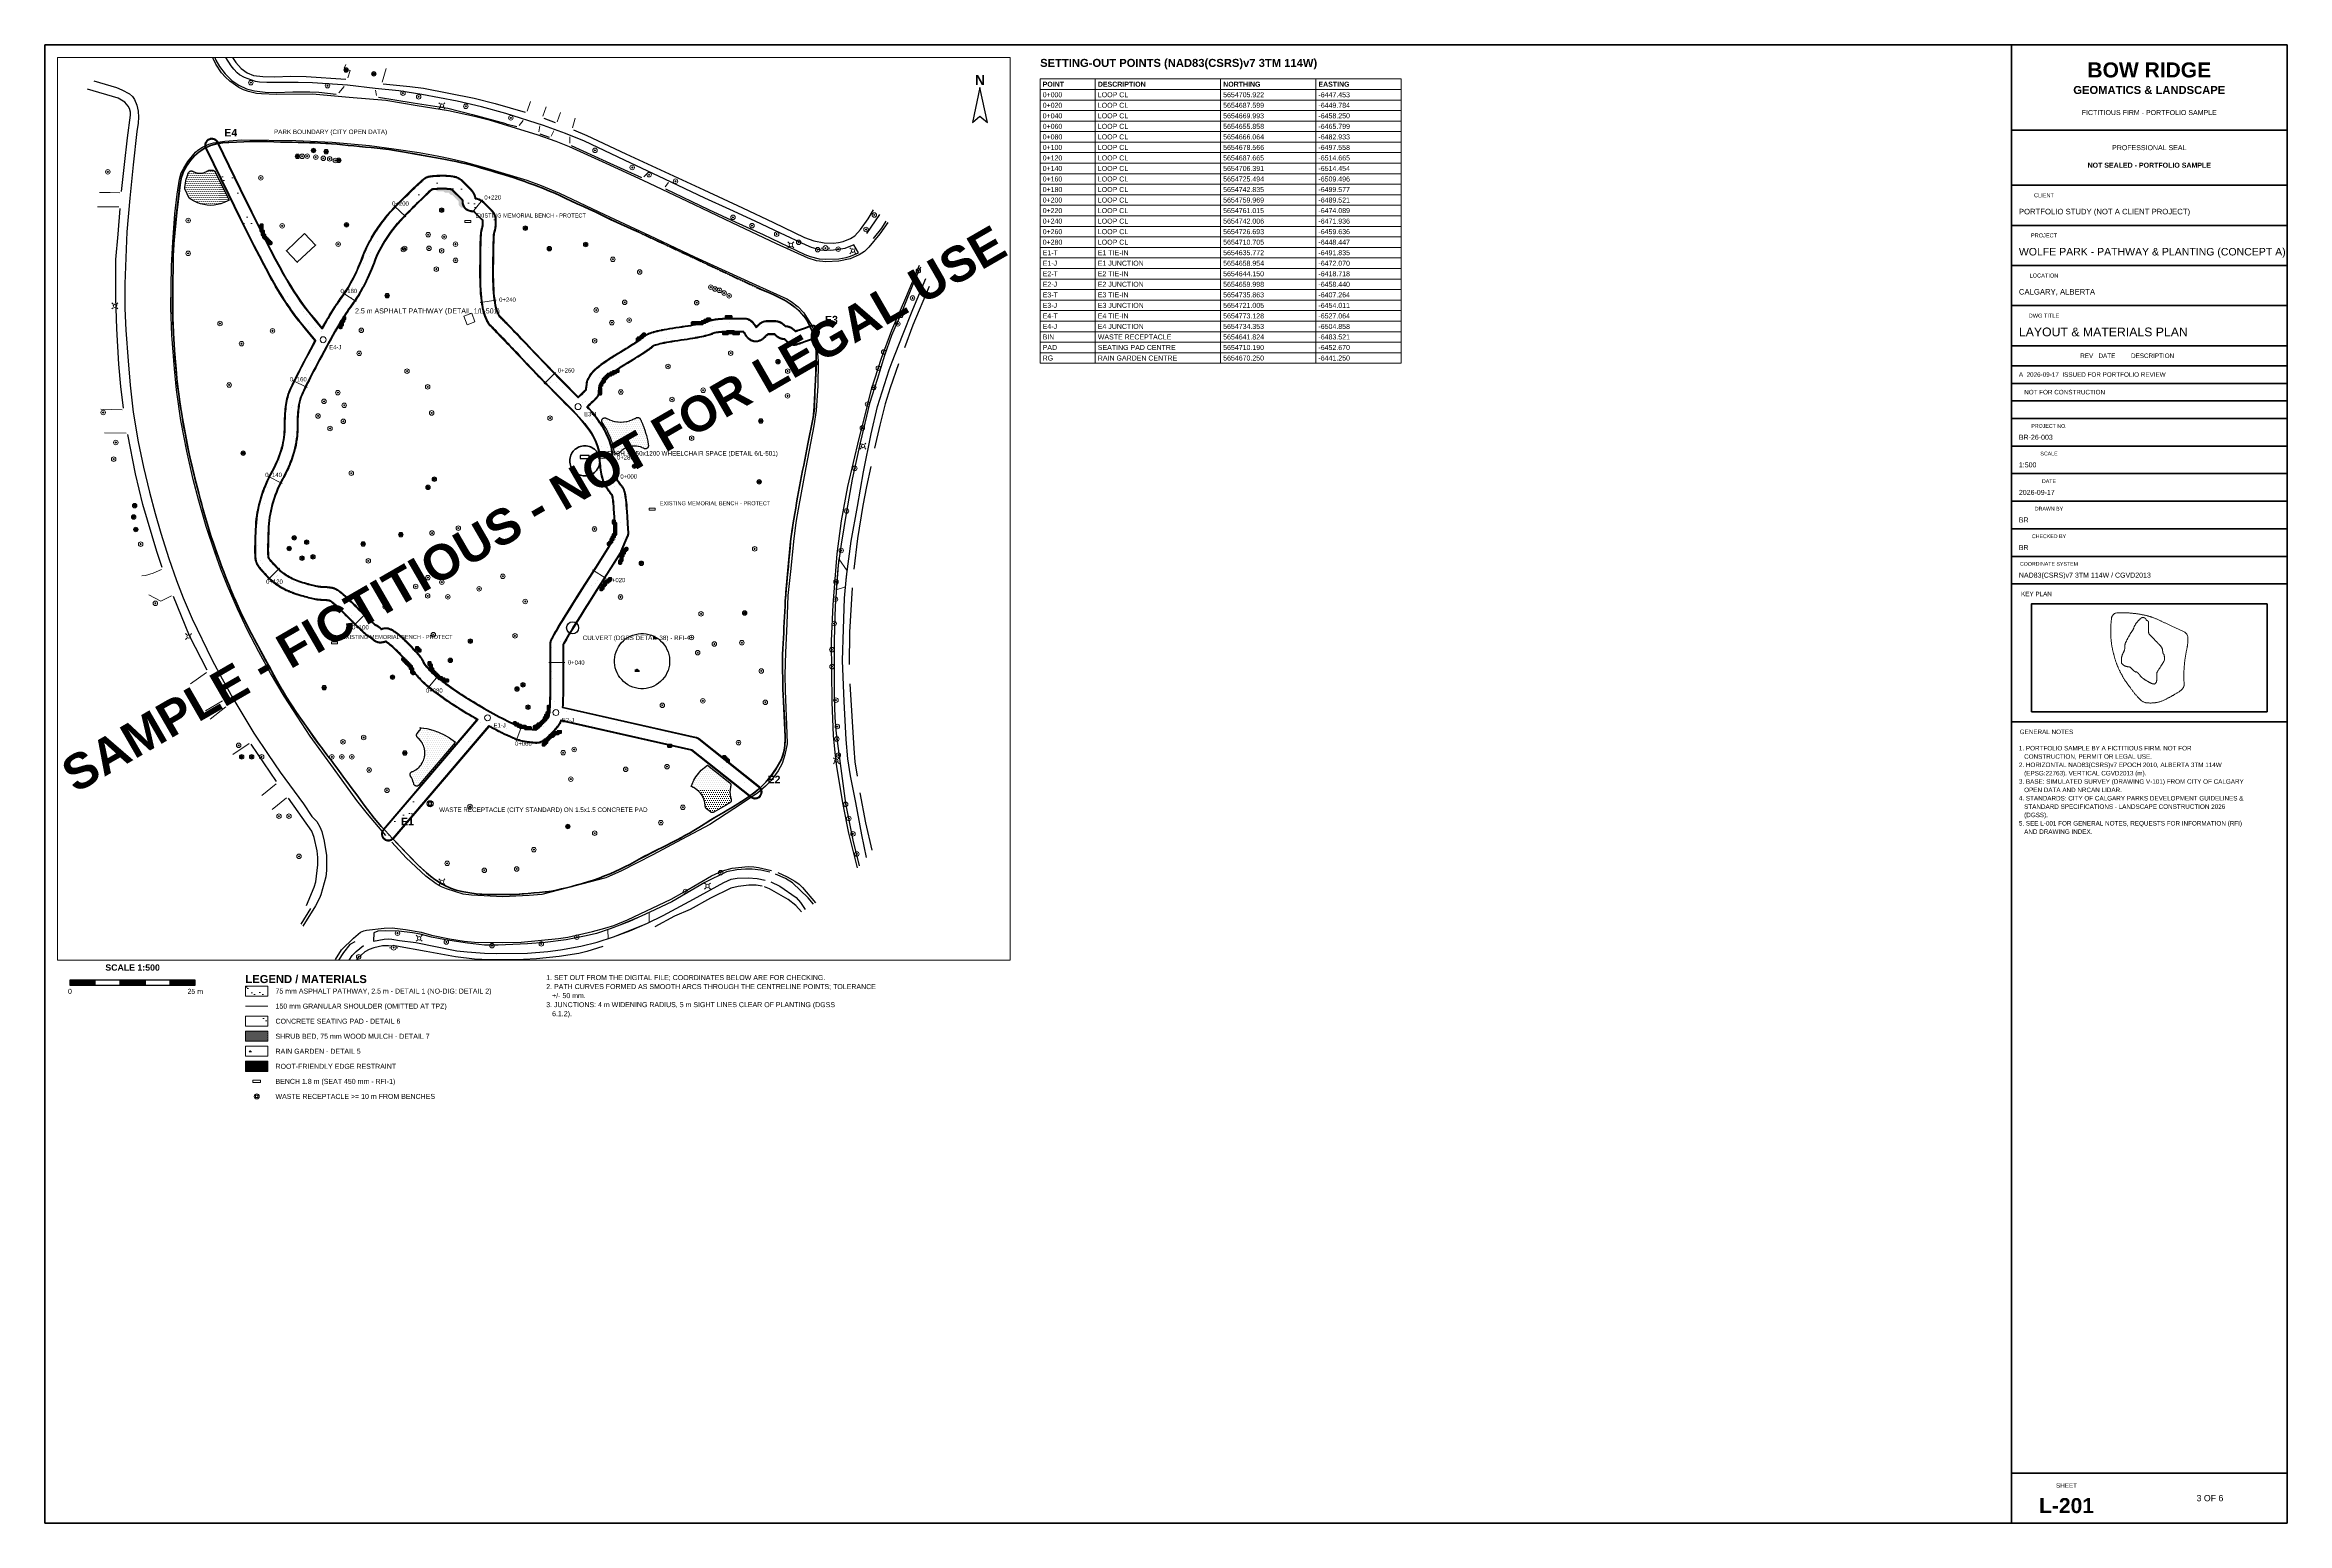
# Paper-space layout 'L-201' of a CAD drawing. Header units: metres. Extents: x 10 to 904, y 10 to 600.
# The model-space entities are those that its viewports show. They can reach past a viewport. Long polylines and large blocks are cut down to what shows.
import ezdxf
from ezdxf.enums import TextEntityAlignment as Align

# ---------------------------------------------------------------- set-up
doc = ezdxf.new("R2010")
doc.units = ezdxf.units.M
doc.header["$LTSCALE"] = 0.5
doc.linetypes.add('PHANTOM', pattern=[22, 12, -2, 2, -2, 2, -2])
for name, color, linetype, lineweight in [('G-ANNO-LEGN', 7, 'Continuous', 18), ('G-ANNO-NOTE', 7, 'Continuous', 18), ('G-ANNO-NRTH', 7, 'Continuous', 25), ('G-ANNO-TTLB', 7, 'Continuous', 35), ('G-ANNO-WMRK', 8, 'Continuous', 35), ('L-ANNO-DIMS', 2, 'Continuous', 18), ('L-ANNO-SCHD', 7, 'Continuous', 18), ('L-ANNO-TEXT', 2, 'Continuous', 18), ('L-GRAD-DRAIN', 150, 'Continuous', 25), ('L-HARD-PATT', 253, 'Continuous', 13), ('L-HARD-PAVE', 8, 'Continuous', 35), ('L-HARD-WALL', 7, 'Continuous', 50), ('L-PLNT-GRND', 83, 'Continuous', 13), ('L-PLNT-SHRB', 3, 'Continuous', 25), ('L-SITE-FURN', 40, 'Continuous', 25), ('V-BLDG', 7, 'Continuous', 50), ('V-PROP-LINE', 7, 'PHANTOM', 50), ('V-PROP-TEXT', 7, 'Continuous', 18), ('V-ROAD-CURB', 7, 'Continuous', 25), ('V-ROAD-DW', 8, 'Continuous', 18), ('V-ROAD-SW', 8, 'Continuous', 25), ('V-SITE-FURN', 40, 'Continuous', 18), ('V-SITE-HARD', 8, 'Continuous', 18), ('V-UTIL-ELEC', 1, 'Continuous', 18), ('V-UTIL-WATER', 4, 'Continuous', 18), ('V-VEG-TREE', 94, 'Continuous', 18)]:
    doc.layers.add(name, color=color, linetype=linetype, lineweight=lineweight)
doc.layers.add('G-VPRT', color=8, linetype='Continuous', lineweight=13, plot=False)
doc.styles.add('BR-STD', font='arial.ttf')
doc.styles.add('BR-TITLE', font='arialbd.ttf')

# ---------------------------------------------------------------- blocks, each defined once
blk = doc.blocks.new('TB-ARCH-D')
at = {"color": 0, "lineweight": -2}
for p, q in [((794.4, 10), (794.4, 599.6)), ((794.4, 565.6), (904.4, 565.6)), ((794.4, 543.6), (904.4, 543.6)), ((794.4, 527.6), (904.4, 527.6)), ((794.4, 511.6), (904.4, 511.6)), ((794.4, 495.6), (904.4, 495.6)), ((794.4, 479.6), (904.4, 479.6)), ((794.4, 471.6), (904.4, 471.6)), ((794.4, 464.6), (904.4, 464.6)), ((794.4, 457.6), (904.4, 457.6)), ((794.4, 450.6), (904.4, 450.6)), ((794.4, 439.6), (904.4, 439.6)), ((794.4, 428.6), (904.4, 428.6)), ((794.4, 417.6), (904.4, 417.6)), ((794.4, 406.6), (904.4, 406.6)), ((794.4, 395.6), (904.4, 395.6)), ((794.4, 384.6), (904.4, 384.6)), ((794.4, 329.6), (904.4, 329.6)), ((794.4, 30), (904.4, 30))]:
    blk.add_line(p, q, dxfattribs=at)
for points in [[(10, 10), (904.4, 10), (904.4, 599.6), (10, 599.6)], [(802.4, 333.6), (896.4, 333.6), (896.4, 376.6), (802.4, 376.6)]]:
    blk.add_lwpolyline(points, close=True, dxfattribs=at)
for s, height, style, p in [('BOW RIDGE', 6, 'BR-TITLE', (849.4, 589.6)), ('GEOMATICS & LANDSCAPE', 3.2, 'BR-TITLE', (849.4, 581.6)), ('FICTITIOUS FIRM - PORTFOLIO SAMPLE', 2, 'BR-STD', (849.4, 572.6)), ('PROFESSIONAL SEAL', 2, 'BR-STD', (849.4, 558.6)), ('NOT SEALED - PORTFOLIO SAMPLE', 2, 'BR-TITLE', (849.4, 551.6)), ('CLIENT', 1.6, 'BR-STD', (807.4, 539.6)), ('PROJECT', 1.6, 'BR-STD', (807.4, 523.6)), ('LOCATION', 1.6, 'BR-STD', (807.4, 507.6)), ('DWG TITLE', 1.6, 'BR-STD', (807.4, 491.6)), ('REV   DATE         DESCRIPTION', 1.8, 'BR-STD', (840.6, 475.6)), ('PROJECT NO.', 1.5, 'BR-STD', (809.4, 447.6)), ('SCALE', 1.5, 'BR-STD', (809.4, 436.6)), ('DATE', 1.5, 'BR-STD', (809.4, 425.6)), ('DRAWN BY', 1.5, 'BR-STD', (809.4, 414.6)), ('CHECKED BY', 1.5, 'BR-STD', (809.4, 403.6)), ('COORDINATE SYSTEM', 1.5, 'BR-STD', (809.4, 392.6)), ('KEY PLAN', 1.8, 'BR-STD', (804.4, 380.6)), ('GENERAL NOTES', 1.8, 'BR-STD', (808.4, 325.6)), ('SHEET', 1.8, 'BR-STD', (816.4, 25))]:
    blk.add_text(s, height=height, dxfattribs=dict(at, style=style)).set_placement(p, align=Align.MIDDLE_CENTER)
at = {"color": 0, "lineweight": -2, "style": 'BR-STD'}
for tag, height, p in [('CLIENT', 2.2, (797.4, 533.1)), ('PROJECT', 3, (797.4, 517.1)), ('LOCATION', 2.2, (797.4, 501.1)), ('DWG_TITLE', 3.5, (797.4, 485.1)), ('REV1', 1.8, (797.4, 468.1)), ('REV2', 1.8, (797.4, 461.1)), ('REV3', 1.8, (797.4, 454.1)), ('PROJ_NO', 2, (797.4, 443.1)), ('SCALE', 2, (797.4, 432.1)), ('DATE', 2, (797.4, 421.1)), ('DRAWN', 2, (797.4, 410.1)), ('CHECKED', 2, (797.4, 399.1)), ('CRS', 2, (797.4, 388.1))]:
    blk.add_attdef(tag, text='', height=height, dxfattribs=at).set_placement(p, align=Align.MIDDLE_LEFT)
at = {"color": 0, "lineweight": -2}
for tag, height, style, p in [('SHEET_NO', 6, 'BR-TITLE', (816.4, 17)), ('SHEETS', 2.5, 'BR-STD', (873.6, 20))]:
    blk.add_attdef(tag, text='', height=height, dxfattribs=dict(at, style=style)).set_placement(p, align=Align.MIDDLE_CENTER)
blk = doc.blocks.new('WATERMARK-SAMPLE')
at = {"color": 0, "lineweight": -2, "style": 'BR-TITLE'}
blk.add_text('SAMPLE - FICTITIOUS - NOT FOR LEGAL USE', height=14, dxfattribs=at).set_placement((0, 0), align=Align.MIDDLE_CENTER)
blk = doc.blocks.new('NORTH-ARROW')
at = {"color": 0, "lineweight": -2}
blk.add_lwpolyline([(0, 10), (-3, -4), (0, -1.5), (3, -4)], close=True, dxfattribs=at)
at = {"color": 0, "lineweight": -2, "style": 'BR-TITLE'}
blk.add_text('N', height=4, dxfattribs=at).set_placement((0, 13), align=Align.MIDDLE_CENTER)
blk = doc.blocks.new('SITE-BENCH')
at = {"color": 0, "lineweight": -2}
blk.add_lwpolyline([(-1.5, -0.5), (1.5, -0.5), (1.5, 0.5), (-1.5, 0.5)], close=True, dxfattribs=at)
blk = doc.blocks.new('SITE-BIN')
at = {"color": 0, "lineweight": -2}
blk.add_lwpolyline([(-0.5, -0.5), (0.5, -0.5), (0.5, 0.5), (-0.5, 0.5)], close=True, dxfattribs=at)
blk.add_circle((0, 0), 1, dxfattribs=at)
blk = doc.blocks.new('UTIL-HYDRANT')
at = {"lineweight": -2}
h = blk.add_hatch(color=0, dxfattribs=at)
h.dxf.hatch_style = 1
edge = h.paths.add_edge_path()
edge.add_arc((0, 0), 0.4, 0, 360)
at = {"color": 0, "lineweight": -2}
for p, q in [((-1, 0), (-1.7, 0)), ((1, 0), (1.7, 0))]:
    blk.add_line(p, q, dxfattribs=at)
blk.add_circle((0, 0), 1, dxfattribs=at)
blk = doc.blocks.new('UTIL-LIGHT')
at = {"color": 0, "lineweight": -2}
for p, q in [((-0.71, 0.71), (-1.2, 1.2)), ((0.71, 0.71), (1.2, 1.2)), ((-0.71, -0.71), (-1.2, -1.2)), ((0.71, -0.71), (1.2, -1.2))]:
    blk.add_line(p, q, dxfattribs=at)
blk.add_circle((0, 0), 0.7, dxfattribs=at)
blk = doc.blocks.new('VEG-TREE-DECID')
at = {"color": 0, "lineweight": -2}
for p, q in [((-0.6, 0), (0.6, 0)), ((0, -0.6), (0, 0.6))]:
    blk.add_line(p, q, dxfattribs=at)
blk.add_circle((0, 0), 1.5, dxfattribs=at)
blk = doc.blocks.new('VEG-TREE-CONIF')
at = {"color": 0, "lineweight": -2}
for q in [(-1.5, 0), (-1.1, 1.1), (-1.1, -1.1), (0, 1.5), (1.1, 1.1), (1.5, 0), (0, -1.5), (1.1, -1.1)]:
    blk.add_line((0, 0), q, dxfattribs=at)
blk.add_circle((0, 0), 1.5, dxfattribs=at)

msp = doc.modelspace()

# ---------------------------------------------------------------- hatches: boundary and pattern name
at = {"layer": 'L-GRAD-DRAIN'}
h = msp.add_hatch(dxfattribs=at)
h.set_pattern_fill('SWAMP', color=150, scale=0.3)
h.paths.add_polyline_path([(-6443.6, 5654665.28), (-6444.08, 5654665.53), (-6444.53, 5654665.83), (-6444.94, 5654666.17), (-6445.32, 5654666.56), (-6445.67, 5654666.97), (-6445.97, 5654667.42), (-6446.22, 5654667.9), (-6446.43, 5654668.4), (-6446.59, 5654668.91), (-6446.69, 5654669.44), (-6446.74, 5654669.98), (-6446.74, 5654670.52), (-6446.69, 5654671.06), (-6446.59, 5654671.59), (-6446.43, 5654672.1), (-6446.22, 5654672.6), (-6445.97, 5654673.08), (-6445.67, 5654673.53), (-6445.33, 5654673.94), (-6444.94, 5654674.32), (-6444.53, 5654674.67), (-6444.08, 5654674.97), (-6443.6, 5654675.22), (-6443.1, 5654675.43), (-6442.59, 5654675.59), (-6442.06, 5654675.69), (-6441.52, 5654675.74), (-6440.98, 5654675.74), (-6440.44, 5654675.69), (-6439.91, 5654675.59), (-6439.4, 5654675.43), (-6438.9, 5654675.22), (-6438.42, 5654674.97), (-6437.97, 5654674.67), (-6437.56, 5654674.33), (-6437.18, 5654673.94), (-6436.83, 5654673.53), (-6436.53, 5654673.08), (-6436.28, 5654672.6), (-6436.07, 5654672.1), (-6435.91, 5654671.59), (-6435.81, 5654671.06), (-6435.76, 5654670.52), (-6435.76, 5654669.98), (-6435.81, 5654669.44), (-6435.91, 5654668.91), (-6436.07, 5654668.4), (-6436.28, 5654667.9), (-6436.53, 5654667.42), (-6436.83, 5654666.97), (-6437.17, 5654666.56), (-6437.56, 5654666.18), (-6437.97, 5654665.83), (-6438.42, 5654665.53), (-6438.9, 5654665.28), (-6439.4, 5654665.07), (-6439.91, 5654664.91), (-6440.44, 5654664.81), (-6440.98, 5654664.76), (-6441.52, 5654664.76), (-6442.06, 5654664.81), (-6442.59, 5654664.91), (-6443.1, 5654665.07), (-6443.6, 5654665.28)])
at = {"layer": 'L-HARD-PATT'}
h = msp.add_hatch(dxfattribs=at)
h.set_pattern_fill('AR-SAND', color=256, scale=0.125)
h.paths.add_polyline_path([(-6490.88, 5654634.96), (-6490.97, 5654634.87), (-6491.06, 5654634.79), (-6491.16, 5654634.72), (-6491.27, 5654634.66), (-6491.38, 5654634.61), (-6491.49, 5654634.57), (-6491.61, 5654634.54), (-6491.74, 5654634.53), (-6491.86, 5654634.52), (-6491.98, 5654634.53), (-6492.1, 5654634.55), (-6492.22, 5654634.58), (-6492.33, 5654634.63), (-6492.44, 5654634.68), (-6492.55, 5654634.75), (-6492.65, 5654634.82), (-6492.74, 5654634.9), (-6492.82, 5654635), (-6492.89, 5654635.1), (-6492.95, 5654635.2), (-6493, 5654635.32), (-6493.04, 5654635.43), (-6493.07, 5654635.55), (-6493.08, 5654635.67), (-6493.08, 5654635.8), (-6493.08, 5654635.92), (-6493.06, 5654636.04), (-6493.02, 5654636.16), (-6492.98, 5654636.27), (-6492.93, 5654636.38), (-6492.86, 5654636.49), (-6492.79, 5654636.58), (-6474, 5654658.61), (-6474.55, 5654658.92), (-6474.55, 5654658.93), (-6475.11, 5654659.25), (-6475.12, 5654659.26), (-6475.66, 5654659.58), (-6475.67, 5654659.58), (-6476.2, 5654659.9), (-6476.2, 5654659.9), (-6476.72, 5654660.21), (-6476.72, 5654660.22), (-6477.23, 5654660.52), (-6477.23, 5654660.53), (-6477.72, 5654660.83), (-6477.73, 5654660.84), (-6478.2, 5654661.14), (-6478.21, 5654661.14), (-6478.67, 5654661.44), (-6478.68, 5654661.45), (-6479.13, 5654661.74), (-6479.14, 5654661.75), (-6479.57, 5654662.03), (-6479.58, 5654662.04), (-6480, 5654662.33), (-6480.01, 5654662.33), (-6480.41, 5654662.61), (-6480.42, 5654662.62), (-6480.81, 5654662.89), (-6480.82, 5654662.9), (-6481.2, 5654663.17), (-6481.21, 5654663.17), (-6481.57, 5654663.44), (-6481.58, 5654663.44), (-6481.93, 5654663.7), (-6481.94, 5654663.7), (-6482.28, 5654663.96), (-6482.29, 5654663.96), (-6482.61, 5654664.21), (-6482.62, 5654664.22), (-6482.93, 5654664.46), (-6482.94, 5654664.46), (-6483.24, 5654664.7), (-6483.25, 5654664.71), (-6483.53, 5654664.94), (-6483.54, 5654664.94), (-6483.81, 5654665.17), (-6483.82, 5654665.18), (-6484.08, 5654665.39), (-6484.09, 5654665.41), (-6484.33, 5654665.62), (-6484.35, 5654665.63), (-6484.58, 5654665.83), (-6484.59, 5654665.85), (-6484.81, 5654666.05), (-6484.82, 5654666.06), (-6485.02, 5654666.26), (-6485.04, 5654666.27), (-6485.23, 5654666.46), (-6485.24, 5654666.47), (-6485.41, 5654666.65), (-6485.43, 5654666.66), (-6485.59, 5654666.84), (-6485.6, 5654666.85), (-6485.76, 5654667.02), (-6485.77, 5654667.03), (-6485.92, 5654667.2), (-6485.94, 5654667.21), (-6486.07, 5654667.37), (-6486.09, 5654667.39), (-6486.22, 5654667.54), (-6486.23, 5654667.56), (-6486.35, 5654667.7), (-6486.37, 5654667.72), (-6486.48, 5654667.87), (-6486.5, 5654667.89), (-6486.6, 5654668.02), (-6486.62, 5654668.05), (-6486.71, 5654668.18), (-6486.73, 5654668.21), (-6486.81, 5654668.34), (-6486.83, 5654668.38), (-6486.9, 5654668.49), (-6486.93, 5654668.54), (-6486.99, 5654668.65), (-6487.02, 5654668.71), (-6487.07, 5654668.81), (-6487.1, 5654668.88), (-6487.14, 5654668.98), (-6487.17, 5654669.06), (-6487.18, 5654669.08), (-6487.18, 5654669.09), (-6487.21, 5654669.14), (-6487.27, 5654669.23), (-6487.35, 5654669.34), (-6487.46, 5654669.49), (-6487.59, 5654669.65), (-6487.74, 5654669.84), (-6487.91, 5654670.04), (-6488.11, 5654670.26), (-6488.32, 5654670.5), (-6488.56, 5654670.76), (-6488.82, 5654671.03), (-6489.1, 5654671.32), (-6489.4, 5654671.62), (-6489.71, 5654671.95), (-6490.05, 5654672.28), (-6490.37, 5654672.59), (-6490.67, 5654672.88), (-6490.95, 5654673.14), (-6491.21, 5654673.37), (-6491.46, 5654673.58), (-6491.68, 5654673.76), (-6491.88, 5654673.92), (-6492.06, 5654674.05), (-6492.22, 5654674.15), (-6492.35, 5654674.22), (-6492.36, 5654674.23), (-6492.44, 5654674.21), (-6492.45, 5654674.21), (-6492.52, 5654674.18), (-6492.54, 5654674.18), (-6492.61, 5654674.16), (-6492.62, 5654674.15), (-6492.69, 5654674.13), (-6492.71, 5654674.13), (-6492.77, 5654674.11), (-6492.79, 5654674.11), (-6492.85, 5654674.09), (-6492.87, 5654674.09), (-6492.93, 5654674.07), (-6492.95, 5654674.07), (-6493.01, 5654674.06), (-6493.03, 5654674.05), (-6493.08, 5654674.04), (-6493.11, 5654674.04), (-6493.16, 5654674.03), (-6493.2, 5654674.02), (-6493.24, 5654674.02), (-6493.29, 5654674.01), (-6493.32, 5654674.01), (-6493.38, 5654674), (-6493.42, 5654674), (-6493.48, 5654674), (-6493.52, 5654674), (-6493.66, 5654674.01), (-6493.69, 5654674.01), (-6493.82, 5654674.03), (-6493.86, 5654674.04), (-6493.96, 5654674.07), (-6494, 5654674.08), (-6494.09, 5654674.11), (-6494.12, 5654674.13), (-6494.2, 5654674.16), (-6494.24, 5654674.18), (-6494.3, 5654674.21), (-6494.34, 5654674.23), (-6494.39, 5654674.26), (-6494.44, 5654674.29), (-6494.48, 5654674.32), (-6494.53, 5654674.35), (-6494.57, 5654674.38), (-6494.62, 5654674.41), (-6494.65, 5654674.44), (-6494.7, 5654674.47), (-6494.73, 5654674.5), (-6494.78, 5654674.54), (-6494.8, 5654674.56), (-6494.86, 5654674.61), (-6494.88, 5654674.62), (-6494.93, 5654674.67), (-6494.95, 5654674.69), (-6495.01, 5654674.75), (-6495.03, 5654674.76), (-6495.09, 5654674.82), (-6495.1, 5654674.83), (-6495.16, 5654674.89), (-6495.2, 5654674.93), (-6495.24, 5654674.97), (-6495.28, 5654675.01), (-6495.31, 5654675.03), (-6495.32, 5654675.04), (-6495.35, 5654675.05), (-6495.46, 5654675.08), (-6495.56, 5654675.12), (-6495.62, 5654675.15), (-6495.77, 5654675.24), (-6495.85, 5654675.29), (-6495.91, 5654675.34), (-6496.02, 5654675.42), (-6496.06, 5654675.45), (-6496.19, 5654675.56), (-6496.21, 5654675.58), (-6496.37, 5654675.71), (-6496.39, 5654675.73), (-6496.57, 5654675.89), (-6496.58, 5654675.9), (-6496.79, 5654676.09), (-6496.8, 5654676.1), (-6497.03, 5654676.32), (-6497.04, 5654676.33), (-6497.3, 5654676.57), (-6497.3, 5654676.58), (-6497.59, 5654676.85), (-6497.59, 5654676.86), (-6497.9, 5654677.16), (-6497.91, 5654677.16), (-6498.24, 5654677.49), (-6498.25, 5654677.49), (-6498.61, 5654677.85), (-6498.61, 5654677.85), (-6499, 5654678.23), (-6499, 5654678.24), (-6499.41, 5654678.65), (-6499.42, 5654678.65), (-6499.85, 5654679.08), (-6500.26, 5654679.49), (-6500.65, 5654679.87), (-6501.02, 5654680.23), (-6501.36, 5654680.56), (-6501.69, 5654680.86), (-6501.99, 5654681.14), (-6502.26, 5654681.39), (-6502.52, 5654681.61), (-6502.74, 5654681.81), (-6502.95, 5654681.97), (-6503.12, 5654682.11), (-6503.27, 5654682.22), (-6503.37, 5654682.29), (-6503.43, 5654682.33), (-6503.49, 5654682.34), (-6503.55, 5654682.36), (-6503.63, 5654682.38), (-6503.71, 5654682.4), (-6503.79, 5654682.41), (-6503.88, 5654682.43), (-6503.98, 5654682.44), (-6504.08, 5654682.45), (-6504.19, 5654682.46), (-6504.3, 5654682.47), (-6504.42, 5654682.48), (-6504.54, 5654682.49), (-6504.66, 5654682.49), (-6504.79, 5654682.5), (-6504.93, 5654682.5), (-6505.08, 5654682.5), (-6505.13, 5654682.5), (-6505.31, 5654682.51), (-6505.35, 5654682.51), (-6505.54, 5654682.53), (-6505.58, 5654682.53), (-6505.78, 5654682.56), (-6505.82, 5654682.56), (-6506.04, 5654682.59), (-6506.06, 5654682.6), (-6506.3, 5654682.63), (-6506.32, 5654682.64), (-6506.57, 5654682.69), (-6506.6, 5654682.69), (-6506.86, 5654682.74), (-6506.88, 5654682.75), (-6507.16, 5654682.81), (-6507.18, 5654682.81), (-6507.48, 5654682.89), (-6507.49, 5654682.89), (-6507.8, 5654682.97), (-6507.82, 5654682.97), (-6508.14, 5654683.06), (-6508.16, 5654683.06), (-6508.5, 5654683.15), (-6508.51, 5654683.16), (-6508.87, 5654683.26), (-6508.88, 5654683.26), (-6509.26, 5654683.37), (-6509.27, 5654683.37), (-6509.66, 5654683.49), (-6509.66, 5654683.49), (-6510.07, 5654683.62), (-6510.1, 5654683.63), (-6510.5, 5654683.76), (-6510.53, 5654683.77), (-6510.91, 5654683.91), (-6510.94, 5654683.92), (-6511.32, 5654684.07), (-6511.35, 5654684.08), (-6511.72, 5654684.24), (-6511.75, 5654684.25), (-6512.11, 5654684.42), (-6512.14, 5654684.43), (-6512.49, 5654684.61), (-6512.52, 5654684.62), (-6512.86, 5654684.8), (-6512.89, 5654684.82), (-6513.22, 5654685.01), (-6513.26, 5654685.03), (-6513.57, 5654685.22), (-6513.61, 5654685.24), (-6513.92, 5654685.45), (-6513.95, 5654685.47), (-6514.25, 5654685.68), (-6514.28, 5654685.71), (-6514.57, 5654685.93), (-6514.6, 5654685.95), (-6514.88, 5654686.18), (-6514.92, 5654686.21), (-6515.19, 5654686.44), (-6515.22, 5654686.47), (-6515.48, 5654686.71), (-6515.51, 5654686.74), (-6515.76, 5654686.99), (-6515.77, 5654687), (-6516, 5654687.24), (-6516.01, 5654687.25), (-6516.23, 5654687.48), (-6516.24, 5654687.49), (-6516.45, 5654687.71), (-6516.46, 5654687.72), (-6516.66, 5654687.93), (-6516.67, 5654687.94), (-6516.85, 5654688.14), (-6516.86, 5654688.15), (-6517.03, 5654688.35), (-6517.04, 5654688.36), (-6517.19, 5654688.54), (-6517.21, 5654688.56), (-6517.35, 5654688.73), (-6517.37, 5654688.75), (-6517.49, 5654688.91), (-6517.51, 5654688.94), (-6517.63, 5654689.09), (-6517.65, 5654689.12), (-6517.75, 5654689.26), (-6517.77, 5654689.3), (-6517.86, 5654689.43), (-6517.89, 5654689.48), (-6517.96, 5654689.6), (-6517.99, 5654689.66), (-6518.05, 5654689.78), (-6518.09, 5654689.85), (-6518.13, 5654689.96), (-6518.17, 5654690.06), (-6518.2, 5654690.15), (-6518.24, 5654690.29), (-6518.27, 5654690.42), (-6518.28, 5654690.5), (-6518.3, 5654690.67), (-6518.31, 5654690.73), (-6518.33, 5654690.93), (-6518.33, 5654690.97), (-6518.35, 5654691.21), (-6518.35, 5654691.24), (-6518.36, 5654691.52), (-6518.36, 5654691.54), (-6518.37, 5654691.86), (-6518.37, 5654691.87), (-6518.38, 5654692.23), (-6518.38, 5654692.24), (-6518.38, 5654692.63), (-6518.38, 5654692.64), (-6518.37, 5654693.07), (-6518.37, 5654693.08), (-6518.36, 5654693.55), (-6518.36, 5654693.55), (-6518.35, 5654694.06), (-6518.35, 5654694.06), (-6518.34, 5654694.6), (-6518.34, 5654694.61), (-6518.32, 5654695.18), (-6518.32, 5654695.19), (-6518.29, 5654695.8), (-6518.29, 5654695.81), (-6518.26, 5654696.46), (-6518.26, 5654696.46), (-6518.23, 5654697.15), (-6518.23, 5654697.19), (-6518.18, 5654697.87), (-6518.18, 5654697.91), (-6518.11, 5654698.59), (-6518.1, 5654698.62), (-6518.01, 5654699.3), (-6518.01, 5654699.33), (-6517.9, 5654700.01), (-6517.89, 5654700.04), (-6517.76, 5654700.71), (-6517.76, 5654700.75), (-6517.61, 5654701.41), (-6517.6, 5654701.44), (-6517.43, 5654702.11), (-6517.42, 5654702.14), (-6517.23, 5654702.8), (-6517.22, 5654702.83), (-6517.02, 5654703.48), (-6517, 5654703.52), (-6516.78, 5654704.17), (-6516.77, 5654704.2), (-6516.52, 5654704.84), (-6516.51, 5654704.88), (-6516.24, 5654705.52), (-6516.23, 5654705.55), (-6515.94, 5654706.19), (-6515.93, 5654706.22), (-6515.62, 5654706.85), (-6515.61, 5654706.88), (-6515.28, 5654707.51), (-6515.27, 5654707.54), (-6514.93, 5654708.15), (-6514.62, 5654708.75), (-6514.34, 5654709.33), (-6514.07, 5654709.92), (-6513.83, 5654710.49), (-6513.6, 5654711.07), (-6513.4, 5654711.63), (-6513.22, 5654712.19), (-6513.06, 5654712.75), (-6512.92, 5654713.3), (-6512.8, 5654713.85), (-6512.7, 5654714.39), (-6512.62, 5654714.92), (-6512.56, 5654715.45), (-6512.52, 5654715.97), (-6512.5, 5654716.49), (-6512.5, 5654717.03), (-6512.5, 5654717.04), (-6512.49, 5654717.59), (-6512.49, 5654717.6), (-6512.48, 5654718.13), (-6512.48, 5654718.14), (-6512.46, 5654718.65), (-6512.46, 5654718.66), (-6512.44, 5654719.15), (-6512.44, 5654719.16), (-6512.41, 5654719.63), (-6512.41, 5654719.65), (-6512.37, 5654720.09), (-6512.37, 5654720.12), (-6512.33, 5654720.54), (-6512.33, 5654720.57), (-6512.28, 5654720.97), (-6512.28, 5654721), (-6512.22, 5654721.38), (-6512.22, 5654721.41), (-6512.16, 5654721.78), (-6512.16, 5654721.81), (-6512.09, 5654722.16), (-6512.09, 5654722.19), (-6512.02, 5654722.52), (-6512.01, 5654722.56), (-6511.93, 5654722.87), (-6511.92, 5654722.91), (-6511.84, 5654723.2), (-6511.82, 5654723.24), (-6511.74, 5654723.51), (-6511.72, 5654723.56), (-6511.62, 5654723.81), (-6511.61, 5654723.84), (-6511.49, 5654724.13), (-6511.48, 5654724.16), (-6511.34, 5654724.48), (-6511.34, 5654724.5), (-6511.17, 5654724.87), (-6511.17, 5654724.88), (-6510.98, 5654725.29), (-6510.97, 5654725.3), (-6510.76, 5654725.75), (-6510.76, 5654725.76), (-6510.52, 5654726.24), (-6510.52, 5654726.25), (-6510.26, 5654726.77), (-6510.26, 5654726.78), (-6509.98, 5654727.34), (-6509.97, 5654727.35), (-6509.67, 5654727.95), (-6509.67, 5654727.95), (-6509.34, 5654728.59), (-6509.34, 5654728.6), (-6508.99, 5654729.28), (-6508.98, 5654729.28), (-6508.61, 5654730), (-6508.61, 5654730), (-6508.21, 5654730.76), (-6508.21, 5654730.76), (-6507.78, 5654731.56), (-6507.78, 5654731.56), (-6507.34, 5654732.4), (-6507.34, 5654732.4), (-6506.87, 5654733.28), (-6506.86, 5654733.28), (-6506.41, 5654734.13), (-6506.4, 5654734.13), (-6506.37, 5654734.2), (-6508.31, 5654736.52), (-6508.32, 5654736.54), (-6509.61, 5654738.12), (-6509.63, 5654738.15), (-6510.55, 5654739.33), (-6510.57, 5654739.36), (-6511.38, 5654740.47), (-6511.4, 5654740.5), (-6512.12, 5654741.55), (-6512.14, 5654741.57), (-6512.85, 5654742.66), (-6512.86, 5654742.68), (-6513.57, 5654743.81), (-6513.58, 5654743.83), (-6514.28, 5654745), (-6514.29, 5654745.02), (-6514.98, 5654746.23), (-6514.99, 5654746.25), (-6515.77, 5654747.65), (-6515.78, 5654747.67), (-6516.63, 5654749.26), (-6516.64, 5654749.28), (-6517.57, 5654751.07), (-6517.58, 5654751.07), (-6518.6, 5654753.06), (-6518.6, 5654753.07), (-6519.87, 5654755.59), (-6519.87, 5654755.59), (-6521.39, 5654758.65), (-6521.39, 5654758.66), (-6523.66, 5654763.28), (-6523.66, 5654763.29), (-6528.19, 5654772.58), (-6528.24, 5654772.69), (-6528.27, 5654772.81), (-6528.3, 5654772.93), (-6528.31, 5654773.05), (-6528.31, 5654773.17), (-6528.3, 5654773.3), (-6528.28, 5654773.42), (-6528.25, 5654773.54), (-6528.2, 5654773.65), (-6528.14, 5654773.76), (-6528.08, 5654773.86), (-6528, 5654773.96), (-6527.91, 5654774.04), (-6527.82, 5654774.12), (-6527.72, 5654774.19), (-6527.61, 5654774.25), (-6527.5, 5654774.3), (-6527.38, 5654774.34), (-6527.26, 5654774.36), (-6527.14, 5654774.38), (-6527.02, 5654774.38), (-6526.89, 5654774.37), (-6526.77, 5654774.34), (-6526.66, 5654774.31), (-6526.54, 5654774.26), (-6526.43, 5654774.21), (-6526.33, 5654774.14), (-6526.24, 5654774.06), (-6526.15, 5654773.98), (-6526.07, 5654773.88), (-6526, 5654773.78), (-6525.94, 5654773.68), (-6521.41, 5654764.38), (-6519.15, 5654759.76), (-6517.63, 5654756.71), (-6516.37, 5654754.19), (-6515.36, 5654752.22), (-6514.43, 5654750.44), (-6513.58, 5654748.86), (-6512.81, 5654747.47), (-6512.13, 5654746.27), (-6511.44, 5654745.12), (-6510.75, 5654744.02), (-6510.05, 5654742.95), (-6509.35, 5654741.93), (-6508.56, 5654740.84), (-6507.66, 5654739.69), (-6506.39, 5654738.12), (-6505.07, 5654736.54), (-6504.68, 5654737.21), (-6504.68, 5654737.22), (-6504.28, 5654737.91), (-6504.28, 5654737.92), (-6503.89, 5654738.57), (-6503.88, 5654738.58), (-6503.51, 5654739.21), (-6503.5, 5654739.21), (-6503.14, 5654739.81), (-6503.13, 5654739.82), (-6502.78, 5654740.38), (-6502.78, 5654740.39), (-6502.44, 5654740.92), (-6502.43, 5654740.94), (-6502.1, 5654741.44), (-6502.09, 5654741.45), (-6501.77, 5654741.92), (-6501.76, 5654741.93), (-6501.46, 5654742.37), (-6501.45, 5654742.39), (-6501.15, 5654742.79), (-6501.14, 5654742.81), (-6500.87, 5654743.17), (-6500.61, 5654743.54), (-6500.35, 5654743.93), (-6500.09, 5654744.33), (-6499.83, 5654744.76), (-6499.57, 5654745.2), (-6499.31, 5654745.66), (-6499.05, 5654746.14), (-6498.8, 5654746.63), (-6498.54, 5654747.15), (-6498.29, 5654747.68), (-6498.04, 5654748.23), (-6497.78, 5654748.8), (-6497.53, 5654749.39), (-6497.29, 5654750), (-6497.04, 5654750.62), (-6496.79, 5654751.27), (-6496.78, 5654751.31), (-6496.51, 5654751.96), (-6496.49, 5654752), (-6496.2, 5654752.64), (-6496.18, 5654752.68), (-6495.87, 5654753.32), (-6495.85, 5654753.35), (-6495.52, 5654753.99), (-6495.5, 5654754.03), (-6495.14, 5654754.66), (-6495.13, 5654754.69), (-6494.75, 5654755.33), (-6494.73, 5654755.35), (-6494.33, 5654755.98), (-6494.31, 5654756.01), (-6493.89, 5654756.64), (-6493.87, 5654756.66), (-6493.43, 5654757.28), (-6493.41, 5654757.31), (-6492.94, 5654757.93), (-6492.92, 5654757.95), (-6492.44, 5654758.57), (-6492.42, 5654758.59), (-6491.91, 5654759.2), (-6491.89, 5654759.22), (-6491.36, 5654759.83), (-6491.34, 5654759.85), (-6490.79, 5654760.45), (-6490.77, 5654760.47), (-6490.2, 5654761.07), (-6490.18, 5654761.09), (-6489.59, 5654761.68), (-6489.59, 5654761.68), (-6489.02, 5654762.24), (-6489.02, 5654762.24), (-6488.5, 5654762.77), (-6488.49, 5654762.77), (-6488, 5654763.26), (-6488, 5654763.26), (-6487.54, 5654763.71), (-6487.53, 5654763.71), (-6487.11, 5654764.13), (-6487.1, 5654764.14), (-6486.71, 5654764.52), (-6486.7, 5654764.52), (-6486.34, 5654764.87), (-6486.34, 5654764.87), (-6486.01, 5654765.19), (-6486, 5654765.19), (-6485.71, 5654765.47), (-6485.7, 5654765.48), (-6485.44, 5654765.72), (-6485.43, 5654765.73), (-6485.2, 5654765.93), (-6485.19, 5654765.95), (-6484.99, 5654766.12), (-6484.97, 5654766.14), (-6484.81, 5654766.27), (-6484.78, 5654766.3), (-6484.65, 5654766.4), (-6484.59, 5654766.44), (-6484.49, 5654766.51), (-6484.34, 5654766.6), (-6484.28, 5654766.63), (-6484.17, 5654766.68), (-6484.09, 5654766.71), (-6484.01, 5654766.74), (-6483.92, 5654766.77), (-6483.85, 5654766.79), (-6483.75, 5654766.81), (-6483.69, 5654766.82), (-6483.58, 5654766.85), (-6483.53, 5654766.85), (-6483.4, 5654766.88), (-6483.37, 5654766.88), (-6483.22, 5654766.9), (-6483.19, 5654766.9), (-6483.04, 5654766.92), (-6483.01, 5654766.92), (-6482.84, 5654766.94), (-6482.82, 5654766.94), (-6482.63, 5654766.96), (-6482.61, 5654766.96), (-6482.42, 5654766.97), (-6482.4, 5654766.97), (-6482.19, 5654766.98), (-6482.17, 5654766.98), (-6481.95, 5654766.99), (-6481.93, 5654766.99), (-6481.69, 5654766.99), (-6481.68, 5654766.99), (-6481.43, 5654767), (-6481.42, 5654767), (-6481.15, 5654767), (-6481.14, 5654767), (-6480.86, 5654767), (-6480.84, 5654767), (-6480.57, 5654767), (-6480.55, 5654767), (-6480.3, 5654766.99), (-6480.28, 5654766.99), (-6480.04, 5654766.98), (-6480.01, 5654766.97), (-6479.79, 5654766.96), (-6479.76, 5654766.96), (-6479.54, 5654766.94), (-6479.51, 5654766.93), (-6479.31, 5654766.91), (-6479.28, 5654766.9), (-6479.09, 5654766.88), (-6479.05, 5654766.87), (-6478.88, 5654766.84), (-6478.83, 5654766.83), (-6478.67, 5654766.79), (-6478.62, 5654766.78), (-6478.47, 5654766.74), (-6478.41, 5654766.72), (-6478.28, 5654766.68), (-6478.2, 5654766.65), (-6478.09, 5654766.61), (-6478, 5654766.57), (-6477.9, 5654766.52), (-6477.8, 5654766.46), (-6477.71, 5654766.41), (-6477.6, 5654766.33), (-6477.52, 5654766.27), (-6477.4, 5654766.17), (-6475.33, 5654764.1), (-6475.29, 5654764.06), (-6475.24, 5654764), (-6475.2, 5654763.95), (-6475.14, 5654763.88), (-6475.1, 5654763.83), (-6475.05, 5654763.76), (-6475.01, 5654763.71), (-6474.97, 5654763.64), (-6474.93, 5654763.59), (-6474.89, 5654763.52), (-6474.86, 5654763.46), (-6474.82, 5654763.38), (-6474.79, 5654763.33), (-6474.76, 5654763.25), (-6474.73, 5654763.19), (-6474.7, 5654763.11), (-6474.68, 5654763.05), (-6474.65, 5654762.97), (-6474.63, 5654762.91), (-6474.61, 5654762.83), (-6474.59, 5654762.77), (-6474.57, 5654762.69), (-6474.56, 5654762.63), (-6474.54, 5654762.54), (-6474.53, 5654762.48), (-6474.53, 5654762.47), (-6474.52, 5654762.47), (-6474.46, 5654762.46), (-6474.37, 5654762.44), (-6474.31, 5654762.43), (-6474.23, 5654762.41), (-6474.17, 5654762.39), (-6474.09, 5654762.37), (-6474.03, 5654762.35), (-6473.95, 5654762.32), (-6473.89, 5654762.3), (-6473.81, 5654762.27), (-6473.75, 5654762.24), (-6473.67, 5654762.21), (-6473.62, 5654762.18), (-6473.54, 5654762.14), (-6473.48, 5654762.11), (-6473.41, 5654762.07), (-6473.36, 5654762.03), (-6473.29, 5654761.99), (-6473.24, 5654761.95), (-6473.17, 5654761.9), (-6473.12, 5654761.86), (-6473.05, 5654761.8), (-6473, 5654761.76), (-6472.94, 5654761.71), (-6472.9, 5654761.67), (-6471.33, 5654760.1), (-6471.31, 5654760.07), (-6471.25, 5654760.01), (-6471.22, 5654759.98), (-6471.16, 5654759.92), (-6471.14, 5654759.88), (-6471.08, 5654759.82), (-6471.05, 5654759.78), (-6471.01, 5654759.72), (-6470.98, 5654759.68), (-6470.93, 5654759.61), (-6470.9, 5654759.57), (-6470.87, 5654759.51), (-6470.84, 5654759.46), (-6470.8, 5654759.39), (-6470.77, 5654759.34), (-6470.74, 5654759.28), (-6470.71, 5654759.22), (-6470.69, 5654759.16), (-6470.66, 5654759.1), (-6470.64, 5654759.03), (-6470.62, 5654758.97), (-6470.6, 5654758.9), (-6470.58, 5654758.83), (-6470.56, 5654758.77), (-6470.54, 5654758.7), (-6470.53, 5654758.64), (-6470.52, 5654758.56), (-6470.51, 5654758.5), (-6470.51, 5654758.42), (-6470.5, 5654758.36), (-6470.5, 5654758.28), (-6470.5, 5654757.22), (-6470.5, 5654757.18), (-6470.5, 5654757.12), (-6470.5, 5654757.08), (-6470.51, 5654757.01), (-6470.51, 5654756.98), (-6470.52, 5654756.91), (-6470.52, 5654756.88), (-6470.53, 5654756.81), (-6470.53, 5654756.78), (-6470.54, 5654756.71), (-6470.54, 5654756.68), (-6470.56, 5654756.61), (-6470.56, 5654756.58), (-6470.57, 5654756.51), (-6470.58, 5654756.48), (-6470.59, 5654756.4), (-6470.6, 5654756.38), (-6470.62, 5654756.3), (-6470.62, 5654756.28), (-6470.64, 5654756.2), (-6470.65, 5654756.18), (-6470.67, 5654756.09), (-6470.67, 5654756.07), (-6470.7, 5654755.99), (-6470.7, 5654755.97), (-6470.73, 5654755.88), (-6470.73, 5654755.86), (-6470.76, 5654755.77), (-6470.76, 5654755.76), (-6470.79, 5654755.67), (-6470.8, 5654755.65), (-6470.8, 5654755.63), (-6470.81, 5654755.6), (-6470.83, 5654755.46), (-6470.85, 5654755.24), (-6470.87, 5654754.95), (-6470.89, 5654754.6), (-6470.91, 5654754.19), (-6470.93, 5654753.72), (-6470.95, 5654753.2), (-6470.96, 5654752.62), (-6470.97, 5654751.99), (-6470.98, 5654751.3), (-6470.99, 5654750.55), (-6470.99, 5654749.75), (-6471, 5654748.89), (-6471, 5654747.98), (-6471, 5654747.02), (-6470.99, 5654746.12), (-6470.96, 5654745.27), (-6470.92, 5654744.47), (-6470.87, 5654743.71), (-6470.8, 5654743.01), (-6470.72, 5654742.35), (-6470.63, 5654741.75), (-6470.53, 5654741.2), (-6470.42, 5654740.71), (-6470.3, 5654740.27), (-6470.17, 5654739.88), (-6470.04, 5654739.56), (-6469.91, 5654739.29), (-6469.78, 5654739.09), (-6469.67, 5654738.94), (-6469.51, 5654738.77), (-6469.5, 5654738.77), (-6469.26, 5654738.53), (-6469.26, 5654738.53), (-6469, 5654738.27), (-6469, 5654738.26), (-6468.72, 5654737.98), (-6468.72, 5654737.98), (-6468.43, 5654737.67), (-6468.42, 5654737.67), (-6468.11, 5654737.34), (-6468.11, 5654737.34), (-6467.77, 5654737), (-6467.77, 5654736.99), (-6467.41, 5654736.62), (-6467.41, 5654736.62), (-6467.04, 5654736.23), (-6467.03, 5654736.23), (-6466.64, 5654735.82), (-6466.64, 5654735.82), (-6466.22, 5654735.38), (-6466.22, 5654735.38), (-6465.79, 5654734.93), (-6465.79, 5654734.93), (-6465.34, 5654734.45), (-6464.86, 5654733.95), (-6464.37, 5654733.43), (-6463.86, 5654732.89), (-6463.33, 5654732.33), (-6462.79, 5654731.76), (-6462.23, 5654731.18), (-6461.67, 5654730.59), (-6461.09, 5654729.99), (-6460.5, 5654729.38), (-6459.9, 5654728.76), (-6459.29, 5654728.13), (-6458.67, 5654727.49), (-6458.03, 5654726.84), (-6457.39, 5654726.18), (-6456.73, 5654725.51), (-6456.06, 5654724.84), (-6455.37, 5654724.15), (-6454.68, 5654723.45), (-6453.99, 5654722.76), (-6453.97, 5654722.78), (-6453.52, 5654723.22), (-6453.23, 5654723.5), (-6453, 5654723.73), (-6452.82, 5654723.9), (-6452.67, 5654724.05), (-6452.54, 5654724.18), (-6452.43, 5654724.28), (-6452.42, 5654724.29), (-6452.41, 5654724.39), (-6452.41, 5654724.39), (-6452.39, 5654724.52), (-6452.39, 5654724.52), (-6452.38, 5654724.66), (-6452.38, 5654724.66), (-6452.36, 5654724.81), (-6452.36, 5654724.82), (-6452.33, 5654724.98), (-6452.33, 5654724.99), (-6452.31, 5654725.16), (-6452.31, 5654725.17), (-6452.28, 5654725.36), (-6452.28, 5654725.36), (-6452.25, 5654725.56), (-6452.25, 5654725.57), (-6452.22, 5654725.79), (-6452.21, 5654725.88), (-6452.18, 5654725.97), (-6452.11, 5654726.2), (-6452.06, 5654726.34), (-6451.95, 5654726.58), (-6451.89, 5654726.7), (-6451.75, 5654726.95), (-6451.69, 5654727.04), (-6451.51, 5654727.3), (-6451.46, 5654727.37), (-6451.24, 5654727.64), (-6451.19, 5654727.69), (-6450.94, 5654727.97), (-6450.9, 5654728.02), (-6450.6, 5654728.3), (-6450.57, 5654728.34), (-6450.24, 5654728.64), (-6450.2, 5654728.67), (-6449.84, 5654728.97), (-6449.81, 5654729), (-6449.4, 5654729.32), (-6449.38, 5654729.34), (-6448.94, 5654729.66), (-6448.91, 5654729.68), (-6448.44, 5654730.02), (-6448.41, 5654730.03), (-6447.9, 5654730.38), (-6447.88, 5654730.39), (-6447.33, 5654730.75), (-6447.31, 5654730.76), (-6446.72, 5654731.12), (-6446.71, 5654731.13), (-6446.08, 5654731.51), (-6445.49, 5654731.86), (-6444.94, 5654732.2), (-6444.42, 5654732.52), (-6443.93, 5654732.82), (-6443.48, 5654733.11), (-6443.06, 5654733.37), (-6442.67, 5654733.62), (-6442.32, 5654733.85), (-6442, 5654734.06), (-6441.72, 5654734.25), (-6441.48, 5654734.42), (-6441.27, 5654734.57), (-6441.1, 5654734.7), (-6440.98, 5654734.8), (-6440.9, 5654734.87), (-6440.84, 5654734.93), (-6440.77, 5654735), (-6440.69, 5654735.06), (-6440.56, 5654735.15), (-6440.44, 5654735.23), (-6440.28, 5654735.32), (-6440.19, 5654735.37), (-6439.99, 5654735.46), (-6439.93, 5654735.49), (-6439.69, 5654735.58), (-6439.64, 5654735.6), (-6439.37, 5654735.7), (-6439.32, 5654735.71), (-6439.02, 5654735.8), (-6438.98, 5654735.81), (-6438.64, 5654735.91), (-6438.62, 5654735.92), (-6438.24, 5654736.01), (-6438.22, 5654736.02), (-6437.81, 5654736.11), (-6437.78, 5654736.11), (-6437.34, 5654736.21), (-6437.32, 5654736.21), (-6436.84, 5654736.3), (-6436.83, 5654736.31), (-6436.31, 5654736.4), (-6436.3, 5654736.4), (-6435.74, 5654736.5), (-6435.73, 5654736.5), (-6435.15, 5654736.59), (-6435.14, 5654736.6), (-6434.51, 5654736.69), (-6434.5, 5654736.69), (-6433.85, 5654736.78), (-6433.23, 5654736.87), (-6432.65, 5654736.96), (-6432.1, 5654737.05), (-6431.59, 5654737.14), (-6431.1, 5654737.22), (-6430.66, 5654737.3), (-6430.25, 5654737.38), (-6429.87, 5654737.45), (-6429.53, 5654737.52), (-6429.23, 5654737.59), (-6428.96, 5654737.66), (-6428.73, 5654737.72), (-6428.55, 5654737.78), (-6428.41, 5654737.82), (-6428.33, 5654737.86), (-6428.25, 5654737.9), (-6428.17, 5654737.93), (-6428.04, 5654737.99), (-6427.97, 5654738.02), (-6427.82, 5654738.07), (-6427.76, 5654738.09), (-6427.6, 5654738.14), (-6427.55, 5654738.15), (-6427.37, 5654738.2), (-6427.32, 5654738.21), (-6427.13, 5654738.26), (-6427.09, 5654738.26), (-6426.88, 5654738.3), (-6426.85, 5654738.31), (-6426.63, 5654738.34), (-6426.59, 5654738.35), (-6426.36, 5654738.38), (-6426.33, 5654738.38), (-6426.08, 5654738.41), (-6426.06, 5654738.41), (-6425.8, 5654738.44), (-6425.77, 5654738.44), (-6425.5, 5654738.46), (-6425.48, 5654738.46), (-6425.19, 5654738.47), (-6425.17, 5654738.48), (-6424.87, 5654738.49), (-6424.85, 5654738.49), (-6424.53, 5654738.5), (-6424.52, 5654738.5), (-6424.19, 5654738.5), (-6424.17, 5654738.5), (-6420.72, 5654738.5), (-6420.62, 5654738.5), (-6420.53, 5654738.49), (-6420.47, 5654738.48), (-6420.3, 5654738.44), (-6420.24, 5654738.42), (-6420.1, 5654738.37), (-6420.03, 5654738.34), (-6419.91, 5654738.28), (-6419.84, 5654738.25), (-6419.75, 5654738.19), (-6419.68, 5654738.14), (-6419.6, 5654738.08), (-6419.53, 5654738.03), (-6419.47, 5654737.98), (-6419.39, 5654737.91), (-6419.34, 5654737.86), (-6419.26, 5654737.78), (-6419.22, 5654737.74), (-6419.14, 5654737.65), (-6419.11, 5654737.61), (-6419.03, 5654737.52), (-6419, 5654737.48), (-6418.92, 5654737.38), (-6418.89, 5654737.34), (-6418.81, 5654737.23), (-6418.79, 5654737.2), (-6418.7, 5654737.07), (-6418.68, 5654737.05), (-6418.59, 5654736.91), (-6418.58, 5654736.89), (-6418.5, 5654736.76), (-6418.44, 5654736.82), (-6418.44, 5654736.83), (-6418.32, 5654736.94), (-6418.31, 5654736.95), (-6418.21, 5654737.05), (-6418.2, 5654737.06), (-6418.09, 5654737.15), (-6418.08, 5654737.16), (-6417.99, 5654737.25), (-6417.97, 5654737.26), (-6417.88, 5654737.34), (-6417.86, 5654737.36), (-6417.78, 5654737.43), (-6417.76, 5654737.44), (-6417.68, 5654737.51), (-6417.65, 5654737.53), (-6417.58, 5654737.58), (-6417.55, 5654737.61), (-6417.48, 5654737.65), (-6417.44, 5654737.68), (-6417.38, 5654737.72), (-6417.32, 5654737.76), (-6417.26, 5654737.79), (-6417.19, 5654737.83), (-6417.14, 5654737.85), (-6417.02, 5654737.9), (-6416.98, 5654737.92), (-6416.81, 5654737.97), (-6416.77, 5654737.97), (-6416.65, 5654737.99), (-6416.52, 5654738), (-6414.72, 5654738), (-6414.64, 5654738), (-6414.58, 5654737.99), (-6414.5, 5654737.99), (-6414.44, 5654737.98), (-6414.36, 5654737.97), (-6414.3, 5654737.96), (-6414.23, 5654737.94), (-6414.17, 5654737.92), (-6414.1, 5654737.9), (-6414.03, 5654737.88), (-6413.97, 5654737.86), (-6413.9, 5654737.84), (-6413.84, 5654737.81), (-6413.78, 5654737.79), (-6413.72, 5654737.76), (-6413.66, 5654737.73), (-6413.61, 5654737.7), (-6413.54, 5654737.66), (-6413.49, 5654737.63), (-6413.43, 5654737.6), (-6413.39, 5654737.57), (-6413.32, 5654737.52), (-6413.28, 5654737.49), (-6413.22, 5654737.45), (-6413.18, 5654737.42), (-6413.12, 5654737.36), (-6413.08, 5654737.34), (-6413.02, 5654737.28), (-6412.99, 5654737.25), (-6412.93, 5654737.19), (-6412.9, 5654737.17), (-6412.85, 5654737.12), (-6412.82, 5654737.09), (-6412.79, 5654737.06), (-6412.76, 5654737.04), (-6412.74, 5654737.02), (-6412.72, 5654737.01), (-6412.71, 5654737), (-6412.7, 5654737), (-6412.64, 5654737), (-6412.58, 5654736.99), (-6412.5, 5654736.99), (-6412.44, 5654736.98), (-6412.36, 5654736.97), (-6412.3, 5654736.96), (-6412.23, 5654736.94), (-6412.17, 5654736.92), (-6412.1, 5654736.9), (-6412.03, 5654736.88), (-6411.97, 5654736.86), (-6411.9, 5654736.84), (-6411.84, 5654736.81), (-6411.78, 5654736.79), (-6411.72, 5654736.76), (-6411.66, 5654736.73), (-6411.61, 5654736.7), (-6411.54, 5654736.66), (-6411.49, 5654736.63), (-6411.43, 5654736.6), (-6411.39, 5654736.57), (-6411.32, 5654736.52), (-6411.28, 5654736.49), (-6411.22, 5654736.45), (-6411.18, 5654736.42), (-6411.12, 5654736.36), (-6411.08, 5654736.34), (-6411.02, 5654736.28), (-6410.99, 5654736.25), (-6410.93, 5654736.19), (-6410.9, 5654736.17), (-6410.83, 5654736.1), (-6410.77, 5654736.04), (-6410.72, 5654735.99), (-6410.71, 5654735.97), (-6410.57, 5654736.02), (-6410.37, 5654736.08), (-6410.15, 5654736.16), (-6409.84, 5654736.27), (-6409.46, 5654736.4), (-6408.88, 5654736.61), (-6407.69, 5654737.04), (-6407.57, 5654737.08), (-6407.45, 5654737.1), (-6407.33, 5654737.11), (-6407.21, 5654737.11), (-6407.08, 5654737.1), (-6406.96, 5654737.08), (-6406.85, 5654737.04), (-6406.73, 5654737), (-6406.62, 5654736.94), (-6406.52, 5654736.87), (-6406.43, 5654736.79), (-6406.34, 5654736.71), (-6406.26, 5654736.61), (-6406.19, 5654736.51), (-6406.14, 5654736.4), (-6406.09, 5654736.29), (-6406.05, 5654736.17), (-6406.03, 5654736.05), (-6406.02, 5654735.93), (-6406.02, 5654735.81), (-6406.03, 5654735.68), (-6406.05, 5654735.56), (-6406.09, 5654735.45), (-6406.13, 5654735.33), (-6406.19, 5654735.22), (-6406.26, 5654735.12), (-6406.34, 5654735.03), (-6406.42, 5654734.94), (-6406.52, 5654734.86), (-6406.62, 5654734.79), (-6406.73, 5654734.74), (-6406.84, 5654734.69), (-6408.03, 5654734.26), (-6408.03, 5654734.26), (-6408.62, 5654734.05), (-6408.63, 5654734.04), (-6409.01, 5654733.91), (-6409.02, 5654733.91), (-6409.33, 5654733.8), (-6409.34, 5654733.79), (-6409.57, 5654733.71), (-6409.58, 5654733.71), (-6409.79, 5654733.64), (-6409.81, 5654733.64), (-6409.99, 5654733.58), (-6410.01, 5654733.57), (-6410.16, 5654733.53), (-6410.19, 5654733.52), (-6410.31, 5654733.48), (-6410.33, 5654733.48), (-6410.45, 5654733.45), (-6410.48, 5654733.44), (-6410.57, 5654733.42), (-6410.62, 5654733.41), (-6410.7, 5654733.39), (-6410.76, 5654733.38), (-6410.83, 5654733.37), (-6410.93, 5654733.36), (-6410.98, 5654733.36), (-6411.15, 5654733.36), (-6411.19, 5654733.36), (-6411.29, 5654733.37), (-6411.39, 5654733.39), (-6411.49, 5654733.42), (-6411.52, 5654733.43), (-6411.64, 5654733.48), (-6411.75, 5654733.54), (-6411.86, 5654733.61), (-6411.96, 5654733.69), (-6412.05, 5654733.78), (-6412.06, 5654733.79), (-6412.07, 5654733.8), (-6412.09, 5654733.81), (-6412.11, 5654733.83), (-6412.13, 5654733.86), (-6412.16, 5654733.88), (-6412.19, 5654733.92), (-6412.22, 5654733.95), (-6412.26, 5654733.99), (-6412.3, 5654734.03), (-6412.34, 5654734.07), (-6412.39, 5654734.12), (-6412.44, 5654734.17), (-6412.49, 5654734.22), (-6412.54, 5654734.28), (-6412.6, 5654734.34), (-6412.65, 5654734.38), (-6412.68, 5654734.41), (-6412.71, 5654734.44), (-6412.74, 5654734.46), (-6412.76, 5654734.48), (-6412.78, 5654734.49), (-6412.79, 5654734.5), (-6412.8, 5654734.5), (-6412.86, 5654734.5), (-6412.92, 5654734.51), (-6413, 5654734.51), (-6413.06, 5654734.52), (-6413.14, 5654734.53), (-6413.2, 5654734.54), (-6413.27, 5654734.56), (-6413.33, 5654734.58), (-6413.4, 5654734.6), (-6413.47, 5654734.62), (-6413.53, 5654734.64), (-6413.6, 5654734.66), (-6413.66, 5654734.69), (-6413.72, 5654734.71), (-6413.78, 5654734.74), (-6413.84, 5654734.77), (-6413.89, 5654734.8), (-6413.96, 5654734.84), (-6414.01, 5654734.87), (-6414.07, 5654734.9), (-6414.11, 5654734.93), (-6414.18, 5654734.98), (-6414.22, 5654735.01), (-6414.28, 5654735.05), (-6414.32, 5654735.08), (-6414.38, 5654735.14), (-6414.42, 5654735.16), (-6414.48, 5654735.22), (-6414.51, 5654735.25), (-6414.57, 5654735.31), (-6414.6, 5654735.33), (-6414.65, 5654735.38), (-6414.68, 5654735.41), (-6414.71, 5654735.44), (-6414.74, 5654735.46), (-6414.76, 5654735.48), (-6414.78, 5654735.49), (-6414.79, 5654735.5), (-6414.8, 5654735.5), (-6416.19, 5654735.5), (-6416.25, 5654735.45), (-6416.32, 5654735.38), (-6416.4, 5654735.31), (-6416.49, 5654735.23), (-6416.59, 5654735.14), (-6416.7, 5654735.03), (-6416.81, 5654734.92), (-6416.93, 5654734.8), (-6416.99, 5654734.75), (-6417.11, 5654734.64), (-6417.19, 5654734.58), (-6417.31, 5654734.49), (-6417.41, 5654734.42), (-6417.53, 5654734.35), (-6417.65, 5654734.29), (-6417.76, 5654734.23), (-6417.91, 5654734.17), (-6418.03, 5654734.14), (-6418.2, 5654734.09), (-6418.31, 5654734.07), (-6418.4, 5654734.06), (-6418.5, 5654734.06), (-6418.61, 5654734.05), (-6418.71, 5654734.06), (-6418.81, 5654734.07), (-6418.92, 5654734.08), (-6419.02, 5654734.1), (-6419.11, 5654734.13), (-6419.22, 5654734.16), (-6419.31, 5654734.19), (-6419.39, 5654734.23), (-6419.5, 5654734.28), (-6419.64, 5654734.36), (-6419.75, 5654734.43), (-6419.87, 5654734.52), (-6419.97, 5654734.6), (-6420.06, 5654734.69), (-6420.16, 5654734.8), (-6420.23, 5654734.88), (-6420.33, 5654735), (-6420.39, 5654735.07), (-6420.48, 5654735.21), (-6420.52, 5654735.28), (-6420.61, 5654735.42), (-6420.69, 5654735.55), (-6420.76, 5654735.66), (-6420.83, 5654735.76), (-6420.9, 5654735.85), (-6420.96, 5654735.93), (-6421.01, 5654735.99), (-6421.02, 5654736), (-6424.16, 5654736), (-6424.48, 5654736), (-6424.78, 5654735.99), (-6425.06, 5654735.98), (-6425.33, 5654735.96), (-6425.59, 5654735.95), (-6425.82, 5654735.92), (-6426.04, 5654735.9), (-6426.25, 5654735.87), (-6426.44, 5654735.84), (-6426.61, 5654735.81), (-6426.76, 5654735.78), (-6426.89, 5654735.74), (-6427, 5654735.71), (-6427.09, 5654735.67), (-6427.16, 5654735.65), (-6427.25, 5654735.6), (-6427.34, 5654735.56), (-6427.5, 5654735.5), (-6427.56, 5654735.47), (-6427.75, 5654735.41), (-6427.8, 5654735.39), (-6428.02, 5654735.32), (-6428.06, 5654735.31), (-6428.32, 5654735.24), (-6428.34, 5654735.24), (-6428.63, 5654735.16), (-6428.66, 5654735.16), (-6428.98, 5654735.08), (-6429, 5654735.08), (-6429.36, 5654735), (-6429.37, 5654735), (-6429.76, 5654734.92), (-6429.78, 5654734.92), (-6430.2, 5654734.84), (-6430.21, 5654734.84), (-6430.67, 5654734.76), (-6430.68, 5654734.75), (-6431.17, 5654734.67), (-6431.18, 5654734.67), (-6431.7, 5654734.58), (-6431.71, 5654734.58), (-6432.26, 5654734.49), (-6432.27, 5654734.49), (-6432.86, 5654734.4), (-6432.87, 5654734.4), (-6433.49, 5654734.31), (-6433.5, 5654734.31), (-6434.15, 5654734.22), (-6434.76, 5654734.12), (-6435.33, 5654734.03), (-6435.87, 5654733.94), (-6436.37, 5654733.85), (-6436.83, 5654733.76), (-6437.26, 5654733.67), (-6437.65, 5654733.58), (-6437.99, 5654733.49), (-6438.3, 5654733.41), (-6438.57, 5654733.33), (-6438.79, 5654733.25), (-6438.96, 5654733.18), (-6439.08, 5654733.12), (-6439.14, 5654733.09), (-6439.16, 5654733.07), (-6439.22, 5654733.01), (-6439.35, 5654732.9), (-6439.39, 5654732.87), (-6439.55, 5654732.74), (-6439.58, 5654732.72), (-6439.77, 5654732.57), (-6439.79, 5654732.55), (-6440.02, 5654732.39), (-6440.04, 5654732.38), (-6440.3, 5654732.2), (-6440.31, 5654732.19), (-6440.6, 5654731.99), (-6440.61, 5654731.98), (-6440.94, 5654731.76), (-6440.95, 5654731.76), (-6441.31, 5654731.52), (-6441.32, 5654731.52), (-6441.71, 5654731.27), (-6441.72, 5654731.26), (-6442.14, 5654730.99), (-6442.15, 5654730.99), (-6442.61, 5654730.7), (-6442.61, 5654730.7), (-6443.1, 5654730.39), (-6443.11, 5654730.39), (-6443.63, 5654730.07), (-6443.64, 5654730.07), (-6444.2, 5654729.73), (-6444.2, 5654729.72), (-6444.79, 5654729.37), (-6444.79, 5654729.37), (-6445.41, 5654729), (-6445.98, 5654728.64), (-6446.51, 5654728.3), (-6447.01, 5654727.97), (-6447.46, 5654727.65), (-6447.87, 5654727.34), (-6448.24, 5654727.05), (-6448.58, 5654726.77), (-6448.87, 5654726.51), (-6449.12, 5654726.26), (-6449.32, 5654726.03), (-6449.49, 5654725.83), (-6449.61, 5654725.65), (-6449.69, 5654725.51), (-6449.74, 5654725.4), (-6449.76, 5654725.34), (-6449.78, 5654725.22), (-6449.81, 5654725.01), (-6449.83, 5654724.82), (-6449.86, 5654724.65), (-6449.88, 5654724.49), (-6449.9, 5654724.35), (-6449.91, 5654724.22), (-6449.93, 5654724.1), (-6449.94, 5654724), (-6449.95, 5654723.92), (-6449.95, 5654723.9), (-6449.94, 5654723.78), (-6449.95, 5654723.65), (-6449.96, 5654723.53), (-6449.99, 5654723.41), (-6450.04, 5654723.29), (-6450.09, 5654723.18), (-6450.09, 5654723.17), (-6450.16, 5654723.06), (-6450.23, 5654722.96), (-6450.25, 5654722.94), (-6450.29, 5654722.9), (-6450.32, 5654722.87), (-6450.33, 5654722.85), (-6450.37, 5654722.81), (-6450.38, 5654722.8), (-6450.43, 5654722.75), (-6450.44, 5654722.74), (-6450.5, 5654722.67), (-6450.51, 5654722.67), (-6450.58, 5654722.6), (-6450.59, 5654722.59), (-6450.67, 5654722.51), (-6450.68, 5654722.5), (-6450.79, 5654722.39), (-6450.79, 5654722.39), (-6450.92, 5654722.26), (-6450.92, 5654722.26), (-6451.08, 5654722.11), (-6451.08, 5654722.11), (-6451.26, 5654721.94), (-6451.26, 5654721.93), (-6451.49, 5654721.71), (-6451.78, 5654721.42), (-6452.23, 5654720.99), (-6452.26, 5654720.96), (-6451.91, 5654720.58), (-6451.89, 5654720.55), (-6451.3, 5654719.87), (-6451.27, 5654719.84), (-6450.73, 5654719.17), (-6450.7, 5654719.14), (-6450.2, 5654718.48), (-6450.17, 5654718.45), (-6449.71, 5654717.8), (-6449.69, 5654717.76), (-6449.27, 5654717.12), (-6449.24, 5654717.08), (-6448.87, 5654716.46), (-6448.84, 5654716.41), (-6448.51, 5654715.79), (-6448.48, 5654715.74), (-6448.19, 5654715.14), (-6448.16, 5654715.08), (-6447.92, 5654714.49), (-6447.89, 5654714.42), (-6447.69, 5654713.84), (-6447.66, 5654713.77), (-6447.5, 5654713.2), (-6447.48, 5654713.12), (-6447.37, 5654712.57), (-6447.35, 5654712.48), (-6447.28, 5654711.93), (-6447.27, 5654711.84), (-6447.24, 5654711.31), (-6447.2, 5654710.82), (-6447.16, 5654710.35), (-6447.12, 5654709.91), (-6447.08, 5654709.49), (-6447.03, 5654709.09), (-6446.98, 5654708.72), (-6446.92, 5654708.38), (-6446.87, 5654708.07), (-6446.81, 5654707.78), (-6446.75, 5654707.52), (-6446.68, 5654707.29), (-6446.62, 5654707.09), (-6446.56, 5654706.92), (-6446.5, 5654706.78), (-6446.45, 5654706.68), (-6446.38, 5654706.57), (-6446.3, 5654706.43), (-6446.21, 5654706.29), (-6446.13, 5654706.16), (-6446.05, 5654706.04), (-6445.97, 5654705.92), (-6445.9, 5654705.81), (-6445.83, 5654705.71), (-6445.76, 5654705.62), (-6445.7, 5654705.53), (-6445.63, 5654705.45), (-6445.58, 5654705.37), (-6445.52, 5654705.31), (-6445.47, 5654705.25), (-6445.43, 5654705.2), (-6445.38, 5654705.15), (-6445.33, 5654705.1), (-6445.25, 5654705), (-6445.17, 5654704.9), (-6445.11, 5654704.8), (-6445.03, 5654704.66), (-6444.97, 5654704.53), (-6444.92, 5654704.43), (-6444.87, 5654704.27), (-6444.84, 5654704.19), (-6444.79, 5654704.01), (-6444.77, 5654703.95), (-6444.72, 5654703.73), (-6444.71, 5654703.69), (-6444.66, 5654703.44), (-6444.65, 5654703.4), (-6444.6, 5654703.12), (-6444.6, 5654703.09), (-6444.55, 5654702.78), (-6444.55, 5654702.75), (-6444.5, 5654702.37), (-6444.5, 5654702.35), (-6444.45, 5654701.9), (-6444.45, 5654701.88), (-6444.4, 5654701.37), (-6444.4, 5654701.36), (-6444.36, 5654700.78), (-6444.35, 5654700.77), (-6444.3, 5654700.02), (-6444.3, 5654700.01), (-6444.24, 5654699.09), (-6444.24, 5654699.08), (-6444.16, 5654697.67), (-6444.16, 5654697.67), (-6444.05, 5654695.77), (-6444.05, 5654695.65), (-6444.06, 5654695.54), (-6444.08, 5654695.43), (-6444.11, 5654695.32), (-6444.15, 5654695.21), (-6445.47, 5654692.1), (-6445.51, 5654692.01), (-6445.57, 5654691.92), (-6448.31, 5654687.59), (-6450.34, 5654684.39), (-6451.66, 5654682.3), (-6452.72, 5654680.61), (-6453.53, 5654679.31), (-6454.24, 5654678.18), (-6454.85, 5654677.2), (-6455.35, 5654676.37), (-6455.76, 5654675.71), (-6456.11, 5654675.12), (-6456.41, 5654674.61), (-6456.65, 5654674.18), (-6456.84, 5654673.83), (-6456.98, 5654673.58), (-6457, 5654673.53), (-6457, 5654665.81), (-6457, 5654665.81), (-6457, 5654664.98), (-6457, 5654664.97), (-6457.01, 5654664.2), (-6457.01, 5654664.19), (-6457.02, 5654663.46), (-6457.02, 5654663.45), (-6457.04, 5654662.77), (-6457.04, 5654662.76), (-6457.06, 5654662.13), (-6457.06, 5654662.12), (-6457.08, 5654661.54), (-6457.08, 5654661.52), (-6457.11, 5654660.99), (-6457.11, 5654660.98), (-6430.47, 5654654.97), (-6430.37, 5654654.94), (-6430.26, 5654654.9), (-6430.16, 5654654.85), (-6430.06, 5654654.79), (-6429.97, 5654654.73), (-6417.94, 5654645.13), (-6417.85, 5654645.05), (-6417.76, 5654644.96), (-6417.69, 5654644.86), (-6417.62, 5654644.75), (-6417.57, 5654644.64), (-6417.53, 5654644.53), (-6417.5, 5654644.41), (-6417.48, 5654644.29), (-6417.47, 5654644.17), (-6417.47, 5654644.04), (-6417.49, 5654643.92), (-6417.52, 5654643.8), (-6417.56, 5654643.69), (-6417.61, 5654643.58), (-6417.67, 5654643.47), (-6417.74, 5654643.37), (-6417.82, 5654643.28), (-6417.91, 5654643.19), (-6418.01, 5654643.12), (-6418.11, 5654643.06), (-6418.22, 5654643), (-6418.34, 5654642.96), (-6418.46, 5654642.93), (-6418.58, 5654642.91), (-6418.7, 5654642.9), (-6418.82, 5654642.9), (-6418.95, 5654642.92), (-6419.06, 5654642.95), (-6419.18, 5654642.99), (-6419.29, 5654643.04), (-6419.4, 5654643.1), (-6419.5, 5654643.17), (-6431.31, 5654652.59), (-6457.42, 5654658.49), (-6457.46, 5654658.35), (-6457.5, 5654658.21), (-6457.56, 5654658.07), (-6457.62, 5654657.96), (-6457.68, 5654657.85), (-6457.74, 5654657.76), (-6457.76, 5654657.74), (-6457.83, 5654657.64), (-6457.84, 5654657.62), (-6457.91, 5654657.52), (-6457.93, 5654657.5), (-6458.01, 5654657.39), (-6458.02, 5654657.38), (-6458.11, 5654657.27), (-6458.12, 5654657.25), (-6458.21, 5654657.14), (-6458.22, 5654657.13), (-6458.32, 5654657.01), (-6458.33, 5654657), (-6458.43, 5654656.88), (-6458.44, 5654656.86), (-6458.55, 5654656.74), (-6458.56, 5654656.73), (-6458.68, 5654656.6), (-6458.68, 5654656.59), (-6458.8, 5654656.46), (-6458.81, 5654656.45), (-6458.94, 5654656.31), (-6458.95, 5654656.31), (-6459.08, 5654656.17), (-6459.09, 5654656.16), (-6459.22, 5654656.01), (-6459.23, 5654656.01), (-6459.38, 5654655.86), (-6459.38, 5654655.85), (-6459.53, 5654655.7), (-6459.54, 5654655.69), (-6459.69, 5654655.54), (-6459.71, 5654655.53), (-6459.86, 5654655.38), (-6459.87, 5654655.37), (-6460.01, 5654655.23), (-6460.03, 5654655.22), (-6460.17, 5654655.09), (-6460.18, 5654655.07), (-6460.32, 5654654.96), (-6460.34, 5654654.94), (-6460.46, 5654654.83), (-6460.49, 5654654.81), (-6460.61, 5654654.72), (-6460.63, 5654654.7), (-6460.75, 5654654.61), (-6460.78, 5654654.58), (-6460.89, 5654654.51), (-6460.93, 5654654.48), (-6461.03, 5654654.41), (-6461.08, 5654654.38), (-6461.18, 5654654.32), (-6461.23, 5654654.29), (-6461.32, 5654654.24), (-6461.39, 5654654.21), (-6461.48, 5654654.17), (-6461.57, 5654654.13), (-6461.65, 5654654.11), (-6461.76, 5654654.07), (-6461.83, 5654654.05), (-6461.97, 5654654.02), (-6462.04, 5654654.01), (-6462.22, 5654654), (-6462.28, 5654654), (-6462.32, 5654654), (-6462.39, 5654654), (-6462.41, 5654654), (-6462.5, 5654654.01), (-6462.52, 5654654.01), (-6462.61, 5654654.01), (-6462.62, 5654654.02), (-6462.72, 5654654.02), (-6462.74, 5654654.02), (-6462.85, 5654654.03), (-6462.86, 5654654.04), (-6462.98, 5654654.05), (-6462.99, 5654654.05), (-6463.12, 5654654.06), (-6463.13, 5654654.06), (-6463.27, 5654654.08), (-6463.28, 5654654.08), (-6463.43, 5654654.1), (-6463.43, 5654654.1), (-6463.59, 5654654.12), (-6463.6, 5654654.12), (-6463.77, 5654654.14), (-6463.77, 5654654.14), (-6463.95, 5654654.16), (-6463.96, 5654654.16), (-6464.15, 5654654.19), (-6464.15, 5654654.19), (-6464.35, 5654654.22), (-6464.36, 5654654.22), (-6464.56, 5654654.25), (-6464.57, 5654654.25), (-6464.79, 5654654.28), (-6464.86, 5654654.29), (-6465.11, 5654654.34), (-6465.17, 5654654.36), (-6465.44, 5654654.43), (-6465.49, 5654654.44), (-6465.78, 5654654.53), (-6465.82, 5654654.54), (-6466.14, 5654654.65), (-6466.18, 5654654.66), (-6466.52, 5654654.79), (-6466.55, 5654654.8), (-6466.92, 5654654.95), (-6466.94, 5654654.96), (-6467.34, 5654655.13), (-6467.36, 5654655.14), (-6467.78, 5654655.33), (-6467.8, 5654655.33), (-6468.25, 5654655.54), (-6468.26, 5654655.55), (-6468.73, 5654655.78), (-6468.75, 5654655.78), (-6469.25, 5654656.03), (-6469.26, 5654656.03), (-6469.78, 5654656.3), (-6469.79, 5654656.3), (-6470.34, 5654656.59), (-6470.35, 5654656.6), (-6470.92, 5654656.9), (-6470.93, 5654656.9), (-6471.53, 5654657.23), (-6471.54, 5654657.23), (-6471.78, 5654657.37), (-6490.88, 5654634.96)])
h.paths.add_polyline_path([(-6515.74, 5654690.77), (-6515.69, 5654690.68), (-6515.61, 5654690.57), (-6515.52, 5654690.44), (-6515.41, 5654690.3), (-6515.28, 5654690.15), (-6515.14, 5654689.99), (-6514.99, 5654689.81), (-6514.82, 5654689.62), (-6514.63, 5654689.42), (-6514.43, 5654689.21), (-6514.22, 5654688.99), (-6513.99, 5654688.76), (-6513.76, 5654688.52), (-6513.53, 5654688.31), (-6513.29, 5654688.11), (-6513.05, 5654687.91), (-6512.79, 5654687.71), (-6512.52, 5654687.53), (-6512.25, 5654687.34), (-6511.96, 5654687.17), (-6511.67, 5654687), (-6511.36, 5654686.84), (-6511.05, 5654686.68), (-6510.72, 5654686.53), (-6510.39, 5654686.39), (-6510.04, 5654686.26), (-6509.69, 5654686.13), (-6509.32, 5654686), (-6508.93, 5654685.88), (-6508.55, 5654685.77), (-6508.19, 5654685.66), (-6507.84, 5654685.56), (-6507.51, 5654685.47), (-6507.19, 5654685.39), (-6506.89, 5654685.32), (-6506.61, 5654685.25), (-6506.35, 5654685.19), (-6506.1, 5654685.14), (-6505.88, 5654685.1), (-6505.67, 5654685.06), (-6505.48, 5654685.04), (-6505.31, 5654685.02), (-6505.17, 5654685.01), (-6505.05, 5654685), (-6504.92, 5654685), (-6504.91, 5654685), (-6504.75, 5654685), (-6504.74, 5654685), (-6504.59, 5654684.99), (-6504.57, 5654684.99), (-6504.43, 5654684.99), (-6504.41, 5654684.99), (-6504.27, 5654684.98), (-6504.25, 5654684.98), (-6504.11, 5654684.97), (-6504.09, 5654684.97), (-6503.96, 5654684.95), (-6503.93, 5654684.95), (-6503.81, 5654684.94), (-6503.78, 5654684.94), (-6503.66, 5654684.92), (-6503.63, 5654684.92), (-6503.51, 5654684.9), (-6503.49, 5654684.9), (-6503.37, 5654684.88), (-6503.34, 5654684.87), (-6503.23, 5654684.85), (-6503.2, 5654684.84), (-6503.09, 5654684.82), (-6503.06, 5654684.81), (-6502.95, 5654684.79), (-6502.92, 5654684.78), (-6502.82, 5654684.75), (-6502.79, 5654684.74), (-6502.69, 5654684.71), (-6502.65, 5654684.7), (-6502.56, 5654684.67), (-6502.4, 5654684.61), (-6502.29, 5654684.55), (-6502.19, 5654684.5), (-6502.06, 5654684.42), (-6502, 5654684.38), (-6501.84, 5654684.27), (-6501.8, 5654684.24), (-6501.62, 5654684.11), (-6501.59, 5654684.09), (-6501.39, 5654683.93), (-6501.37, 5654683.91), (-6501.14, 5654683.73), (-6501.13, 5654683.71), (-6500.88, 5654683.5), (-6500.87, 5654683.49), (-6500.6, 5654683.26), (-6500.59, 5654683.25), (-6500.3, 5654682.99), (-6500.29, 5654682.98), (-6499.99, 5654682.69), (-6499.98, 5654682.69), (-6499.65, 5654682.38), (-6499.64, 5654682.37), (-6499.29, 5654682.03), (-6499.28, 5654682.03), (-6498.91, 5654681.67), (-6498.9, 5654681.66), (-6498.51, 5654681.27), (-6498.51, 5654681.27), (-6498.09, 5654680.86), (-6498.08, 5654680.85), (-6497.65, 5654680.42), (-6497.24, 5654680.01), (-6496.85, 5654679.63), (-6496.5, 5654679.28), (-6496.16, 5654678.95), (-6495.86, 5654678.65), (-6495.58, 5654678.39), (-6495.32, 5654678.15), (-6495.1, 5654677.93), (-6494.9, 5654677.75), (-6494.73, 5654677.6), (-6494.59, 5654677.48), (-6494.52, 5654677.43), (-6494.5, 5654677.42), (-6494.41, 5654677.39), (-6494.38, 5654677.37), (-6494.3, 5654677.34), (-6494.26, 5654677.32), (-6494.2, 5654677.29), (-6494.16, 5654677.27), (-6494.11, 5654677.24), (-6494.06, 5654677.21), (-6494.02, 5654677.18), (-6493.97, 5654677.15), (-6493.93, 5654677.12), (-6493.88, 5654677.09), (-6493.85, 5654677.06), (-6493.8, 5654677.03), (-6493.77, 5654677), (-6493.72, 5654676.96), (-6493.7, 5654676.94), (-6493.64, 5654676.89), (-6493.62, 5654676.88), (-6493.57, 5654676.83), (-6493.55, 5654676.81), (-6493.49, 5654676.75), (-6493.47, 5654676.74), (-6493.41, 5654676.68), (-6493.4, 5654676.67), (-6493.34, 5654676.61), (-6493.3, 5654676.57), (-6493.29, 5654676.56), (-6493.24, 5654676.58), (-6493.17, 5654676.6), (-6493.1, 5654676.62), (-6493.02, 5654676.64), (-6492.94, 5654676.67), (-6492.85, 5654676.7), (-6492.75, 5654676.73), (-6492.65, 5654676.75), (-6492.54, 5654676.76), (-6492.43, 5654676.77), (-6492.31, 5654676.77), (-6492.19, 5654676.76), (-6492.06, 5654676.75), (-6491.88, 5654676.71), (-6491.74, 5654676.67), (-6491.61, 5654676.63), (-6491.46, 5654676.57), (-6491.36, 5654676.52), (-6491.19, 5654676.44), (-6491.12, 5654676.4), (-6490.93, 5654676.29), (-6490.88, 5654676.26), (-6490.68, 5654676.12), (-6490.63, 5654676.1), (-6490.41, 5654675.94), (-6490.38, 5654675.91), (-6490.15, 5654675.73), (-6490.12, 5654675.71), (-6489.87, 5654675.51), (-6489.85, 5654675.49), (-6489.58, 5654675.26), (-6489.56, 5654675.25), (-6489.28, 5654675), (-6489.26, 5654674.98), (-6488.97, 5654674.71), (-6488.95, 5654674.7), (-6488.64, 5654674.4), (-6488.63, 5654674.39), (-6488.3, 5654674.07), (-6488.29, 5654674.06), (-6487.94, 5654673.71), (-6487.94, 5654673.71), (-6487.61, 5654673.38), (-6487.61, 5654673.37), (-6487.3, 5654673.06), (-6487.3, 5654673.05), (-6487.01, 5654672.76), (-6487.01, 5654672.75), (-6486.74, 5654672.47), (-6486.73, 5654672.46), (-6486.49, 5654672.19), (-6486.48, 5654672.18), (-6486.25, 5654671.93), (-6486.24, 5654671.92), (-6486.03, 5654671.69), (-6486.02, 5654671.67), (-6485.83, 5654671.45), (-6485.82, 5654671.44), (-6485.65, 5654671.23), (-6485.63, 5654671.21), (-6485.48, 5654671.03), (-6485.46, 5654671), (-6485.34, 5654670.83), (-6485.31, 5654670.79), (-6485.2, 5654670.64), (-6485.17, 5654670.59), (-6485.08, 5654670.45), (-6485.05, 5654670.39), (-6484.98, 5654670.27), (-6484.93, 5654670.18), (-6484.88, 5654670.07), (-6484.83, 5654669.94), (-6484.81, 5654669.89), (-6484.8, 5654669.86), (-6484.78, 5654669.82), (-6484.75, 5654669.76), (-6484.7, 5654669.68), (-6484.64, 5654669.59), (-6484.58, 5654669.5), (-6484.5, 5654669.39), (-6484.4, 5654669.27), (-6484.3, 5654669.14), (-6484.19, 5654669.01), (-6484.06, 5654668.87), (-6483.93, 5654668.72), (-6483.78, 5654668.56), (-6483.62, 5654668.39), (-6483.46, 5654668.22), (-6483.28, 5654668.05), (-6483.1, 5654667.87), (-6482.9, 5654667.69), (-6482.68, 5654667.5), (-6482.45, 5654667.3), (-6482.21, 5654667.09), (-6481.95, 5654666.88), (-6481.68, 5654666.66), (-6481.39, 5654666.43), (-6481.09, 5654666.2), (-6480.78, 5654665.96), (-6480.45, 5654665.71), (-6480.1, 5654665.46), (-6479.75, 5654665.2), (-6479.37, 5654664.94), (-6478.99, 5654664.67), (-6478.59, 5654664.39), (-6478.18, 5654664.11), (-6477.75, 5654663.83), (-6477.32, 5654663.54), (-6476.86, 5654663.25), (-6476.4, 5654662.95), (-6475.91, 5654662.65), (-6475.42, 5654662.35), (-6474.91, 5654662.04), (-6474.39, 5654661.73), (-6473.85, 5654661.41), (-6473.3, 5654661.09), (-6472.73, 5654660.76), (-6472.16, 5654660.44), (-6471.56, 5654660.1), (-6470.96, 5654659.77), (-6470.34, 5654659.43), (-6469.75, 5654659.11), (-6469.18, 5654658.81), (-6468.64, 5654658.53), (-6468.13, 5654658.27), (-6467.65, 5654658.03), (-6467.19, 5654657.81), (-6466.76, 5654657.61), (-6466.35, 5654657.43), (-6465.98, 5654657.27), (-6465.63, 5654657.13), (-6465.32, 5654657.01), (-6465.03, 5654656.92), (-6464.78, 5654656.84), (-6464.57, 5654656.78), (-6464.39, 5654656.75), (-6464.22, 5654656.72), (-6464.01, 5654656.69), (-6463.81, 5654656.67), (-6463.63, 5654656.64), (-6463.45, 5654656.62), (-6463.29, 5654656.6), (-6463.13, 5654656.58), (-6462.99, 5654656.56), (-6462.86, 5654656.55), (-6462.74, 5654656.53), (-6462.63, 5654656.52), (-6462.53, 5654656.52), (-6462.44, 5654656.51), (-6462.4, 5654656.51), (-6462.39, 5654656.51), (-6462.33, 5654656.55), (-6462.25, 5654656.61), (-6462.16, 5654656.67), (-6462.07, 5654656.75), (-6461.96, 5654656.84), (-6461.85, 5654656.94), (-6461.72, 5654657.05), (-6461.59, 5654657.18), (-6461.46, 5654657.31), (-6461.31, 5654657.46), (-6461.16, 5654657.61), (-6461.03, 5654657.75), (-6460.89, 5654657.89), (-6460.77, 5654658.02), (-6460.65, 5654658.15), (-6460.54, 5654658.27), (-6460.43, 5654658.39), (-6460.33, 5654658.51), (-6460.23, 5654658.61), (-6460.15, 5654658.72), (-6460.07, 5654658.82), (-6459.99, 5654658.91), (-6459.93, 5654659), (-6459.87, 5654659.08), (-6459.84, 5654659.13), (-6459.82, 5654659.18), (-6459.78, 5654659.35), (-6459.75, 5654659.59), (-6459.71, 5654659.89), (-6459.67, 5654660.25), (-6459.64, 5654660.66), (-6459.61, 5654661.13), (-6459.58, 5654661.65), (-6459.56, 5654662.21), (-6459.54, 5654662.83), (-6459.52, 5654663.5), (-6459.51, 5654664.23), (-6459.5, 5654665), (-6459.5, 5654665.82), (-6459.5, 5654673.78), (-6459.5, 5654673.89), (-6459.48, 5654674), (-6459.46, 5654674.11), (-6459.42, 5654674.21), (-6459.37, 5654674.35), (-6459.33, 5654674.45), (-6459.23, 5654674.67), (-6459.21, 5654674.71), (-6459.05, 5654675.01), (-6459.04, 5654675.03), (-6458.84, 5654675.4), (-6458.83, 5654675.41), (-6458.57, 5654675.86), (-6458.57, 5654675.87), (-6458.26, 5654676.39), (-6458.26, 5654676.4), (-6457.9, 5654676.99), (-6457.9, 5654677), (-6457.49, 5654677.67), (-6457.49, 5654677.68), (-6456.98, 5654678.51), (-6456.98, 5654678.51), (-6456.37, 5654679.49), (-6456.37, 5654679.5), (-6455.65, 5654680.64), (-6455.65, 5654680.64), (-6454.84, 5654681.94), (-6454.84, 5654681.94), (-6453.77, 5654683.63), (-6453.77, 5654683.63), (-6452.45, 5654685.72), (-6452.45, 5654685.73), (-6450.42, 5654688.93), (-6447.73, 5654693.17), (-6446.57, 5654695.92), (-6446.66, 5654697.53), (-6446.74, 5654698.93), (-6446.8, 5654699.85), (-6446.85, 5654700.59), (-6446.89, 5654701.15), (-6446.94, 5654701.65), (-6446.98, 5654702.07), (-6447.03, 5654702.42), (-6447.07, 5654702.71), (-6447.11, 5654702.96), (-6447.16, 5654703.17), (-6447.2, 5654703.33), (-6447.23, 5654703.46), (-6447.24, 5654703.47), (-6447.26, 5654703.49), (-6447.28, 5654703.52), (-6447.34, 5654703.59), (-6447.36, 5654703.61), (-6447.43, 5654703.69), (-6447.45, 5654703.71), (-6447.52, 5654703.8), (-6447.53, 5654703.82), (-6447.61, 5654703.91), (-6447.62, 5654703.93), (-6447.69, 5654704.02), (-6447.7, 5654704.04), (-6447.78, 5654704.14), (-6447.79, 5654704.16), (-6447.87, 5654704.27), (-6447.88, 5654704.28), (-6447.96, 5654704.39), (-6447.97, 5654704.41), (-6448.05, 5654704.53), (-6448.06, 5654704.54), (-6448.14, 5654704.67), (-6448.15, 5654704.68), (-6448.23, 5654704.81), (-6448.24, 5654704.82), (-6448.33, 5654704.96), (-6448.33, 5654704.97), (-6448.42, 5654705.11), (-6448.43, 5654705.12), (-6448.52, 5654705.27), (-6448.52, 5654705.28), (-6448.62, 5654705.44), (-6448.66, 5654705.52), (-6448.75, 5654705.7), (-6448.79, 5654705.77), (-6448.87, 5654705.97), (-6448.9, 5654706.04), (-6448.98, 5654706.26), (-6449, 5654706.31), (-6449.08, 5654706.56), (-6449.09, 5654706.61), (-6449.16, 5654706.88), (-6449.17, 5654706.92), (-6449.24, 5654707.22), (-6449.25, 5654707.25), (-6449.32, 5654707.57), (-6449.32, 5654707.6), (-6449.39, 5654707.95), (-6449.39, 5654707.97), (-6449.45, 5654708.34), (-6449.45, 5654708.37), (-6449.51, 5654708.76), (-6449.51, 5654708.78), (-6449.56, 5654709.19), (-6449.56, 5654709.21), (-6449.61, 5654709.65), (-6449.61, 5654709.67), (-6449.65, 5654710.13), (-6449.66, 5654710.14), (-6449.7, 5654710.63), (-6449.7, 5654710.64), (-6449.73, 5654711.15), (-6449.73, 5654711.16), (-6449.76, 5654711.64), (-6449.82, 5654712.09), (-6449.92, 5654712.56), (-6450.06, 5654713.05), (-6450.24, 5654713.56), (-6450.46, 5654714.09), (-6450.72, 5654714.63), (-6451.02, 5654715.19), (-6451.37, 5654715.77), (-6451.76, 5654716.37), (-6452.2, 5654716.98), (-6452.68, 5654717.61), (-6453.2, 5654718.25), (-6453.77, 5654718.91), (-6454.38, 5654719.58), (-6455.03, 5654720.27), (-6455.74, 5654720.98), (-6455.74, 5654720.98), (-6456.45, 5654721.69), (-6456.45, 5654721.69), (-6457.15, 5654722.39), (-6457.15, 5654722.39), (-6457.83, 5654723.08), (-6457.83, 5654723.08), (-6458.51, 5654723.76), (-6458.51, 5654723.76), (-6459.17, 5654724.43), (-6459.17, 5654724.43), (-6459.82, 5654725.09), (-6459.82, 5654725.09), (-6460.46, 5654725.74), (-6460.46, 5654725.74), (-6461.08, 5654726.38), (-6461.08, 5654726.39), (-6461.7, 5654727.02), (-6461.7, 5654727.02), (-6462.3, 5654727.64), (-6462.3, 5654727.64), (-6462.89, 5654728.25), (-6462.89, 5654728.25), (-6463.47, 5654728.86), (-6463.47, 5654728.86), (-6464.04, 5654729.45), (-6464.04, 5654729.45), (-6464.6, 5654730.03), (-6464.6, 5654730.04), (-6465.14, 5654730.61), (-6465.14, 5654730.61), (-6465.67, 5654731.17), (-6466.19, 5654731.71), (-6466.68, 5654732.23), (-6467.15, 5654732.73), (-6467.6, 5654733.2), (-6468.03, 5654733.66), (-6468.45, 5654734.09), (-6468.84, 5654734.5), (-6469.21, 5654734.89), (-6469.57, 5654735.26), (-6469.9, 5654735.61), (-6470.22, 5654735.93), (-6470.51, 5654736.23), (-6470.79, 5654736.51), (-6471.04, 5654736.77), (-6471.28, 5654737.01), (-6471.49, 5654737.23), (-6471.6, 5654737.35), (-6471.8, 5654737.61), (-6471.88, 5654737.72), (-6472.07, 5654738.03), (-6472.13, 5654738.13), (-6472.3, 5654738.49), (-6472.34, 5654738.58), (-6472.51, 5654738.99), (-6472.53, 5654739.06), (-6472.68, 5654739.51), (-6472.7, 5654739.58), (-6472.84, 5654740.08), (-6472.85, 5654740.13), (-6472.98, 5654740.68), (-6472.99, 5654740.73), (-6473.1, 5654741.32), (-6473.1, 5654741.36), (-6473.2, 5654742), (-6473.2, 5654742.04), (-6473.29, 5654742.73), (-6473.29, 5654742.76), (-6473.36, 5654743.49), (-6473.36, 5654743.52), (-6473.41, 5654744.3), (-6473.42, 5654744.33), (-6473.46, 5654745.16), (-6473.46, 5654745.18), (-6473.49, 5654746.05), (-6473.49, 5654746.08), (-6473.5, 5654747), (-6473.5, 5654747.02), (-6473.5, 5654747.98), (-6473.5, 5654747.99), (-6473.5, 5654748.9), (-6473.5, 5654748.9), (-6473.49, 5654749.76), (-6473.49, 5654749.77), (-6473.49, 5654750.57), (-6473.49, 5654750.58), (-6473.48, 5654751.33), (-6473.48, 5654751.33), (-6473.47, 5654752.03), (-6473.47, 5654752.03), (-6473.46, 5654752.67), (-6473.46, 5654752.68), (-6473.44, 5654753.26), (-6473.44, 5654753.27), (-6473.43, 5654753.8), (-6473.43, 5654753.81), (-6473.41, 5654754.29), (-6473.41, 5654754.3), (-6473.39, 5654754.72), (-6473.39, 5654754.74), (-6473.37, 5654755.1), (-6473.37, 5654755.12), (-6473.34, 5654755.44), (-6473.34, 5654755.47), (-6473.32, 5654755.72), (-6473.31, 5654755.77), (-6473.28, 5654755.97), (-6473.27, 5654756.05), (-6473.24, 5654756.2), (-6473.2, 5654756.35), (-6473.17, 5654756.43), (-6473.15, 5654756.51), (-6473.13, 5654756.58), (-6473.11, 5654756.65), (-6473.09, 5654756.72), (-6473.07, 5654756.79), (-6473.06, 5654756.85), (-6473.04, 5654756.91), (-6473.03, 5654756.96), (-6473.02, 5654757.01), (-6473.02, 5654757.06), (-6473.01, 5654757.1), (-6473.01, 5654757.14), (-6473, 5654757.18), (-6473, 5654757.21), (-6473, 5654757.24), (-6473, 5654758.2), (-6473, 5654758.21), (-6473.01, 5654758.22), (-6473.02, 5654758.24), (-6473.04, 5654758.26), (-6473.06, 5654758.29), (-6473.09, 5654758.32), (-6473.12, 5654758.35), (-6474.64, 5654759.88), (-6474.66, 5654759.89), (-6474.68, 5654759.91), (-6474.7, 5654759.92), (-6474.72, 5654759.93), (-6474.73, 5654759.94), (-6474.75, 5654759.95), (-6474.77, 5654759.96), (-6474.79, 5654759.97), (-6474.81, 5654759.97), (-6474.83, 5654759.98), (-6474.85, 5654759.99), (-6474.88, 5654759.99), (-6474.91, 5654760), (-6474.94, 5654760), (-6474.98, 5654760), (-6475.05, 5654760), (-6475.13, 5654760), (-6475.22, 5654760.01), (-6475.31, 5654760.02), (-6475.39, 5654760.03), (-6475.5, 5654760.05), (-6475.57, 5654760.07), (-6475.69, 5654760.1), (-6475.76, 5654760.12), (-6475.88, 5654760.17), (-6475.94, 5654760.2), (-6476.07, 5654760.27), (-6476.13, 5654760.3), (-6476.25, 5654760.39), (-6476.31, 5654760.43), (-6476.42, 5654760.53), (-6476.47, 5654760.58), (-6476.57, 5654760.69), (-6476.61, 5654760.75), (-6476.7, 5654760.87), (-6476.73, 5654760.93), (-6476.8, 5654761.06), (-6476.83, 5654761.12), (-6476.88, 5654761.24), (-6476.9, 5654761.31), (-6476.93, 5654761.43), (-6476.95, 5654761.5), (-6476.97, 5654761.61), (-6476.98, 5654761.69), (-6476.99, 5654761.78), (-6477, 5654761.87), (-6477, 5654761.95), (-6477, 5654762.02), (-6477, 5654762.06), (-6477, 5654762.09), (-6477.01, 5654762.12), (-6477.01, 5654762.15), (-6477.02, 5654762.17), (-6477.03, 5654762.19), (-6477.03, 5654762.21), (-6477.04, 5654762.23), (-6477.05, 5654762.25), (-6477.06, 5654762.27), (-6477.07, 5654762.28), (-6477.08, 5654762.3), (-6477.09, 5654762.32), (-6477.11, 5654762.34), (-6477.12, 5654762.36), (-6479.08, 5654764.31), (-6479.1, 5654764.32), (-6479.16, 5654764.34), (-6479.24, 5654764.36), (-6479.35, 5654764.38), (-6479.48, 5654764.41), (-6479.62, 5654764.43), (-6479.79, 5654764.45), (-6479.97, 5654764.46), (-6480.17, 5654764.48), (-6480.39, 5654764.49), (-6480.62, 5654764.5), (-6480.87, 5654764.5), (-6481.14, 5654764.5), (-6481.39, 5654764.5), (-6481.64, 5654764.49), (-6481.87, 5654764.49), (-6482.08, 5654764.48), (-6482.28, 5654764.47), (-6482.46, 5654764.46), (-6482.62, 5654764.45), (-6482.77, 5654764.44), (-6482.9, 5654764.42), (-6483.02, 5654764.41), (-6483.11, 5654764.39), (-6483.18, 5654764.38), (-6483.18, 5654764.38), (-6483.22, 5654764.35), (-6483.35, 5654764.23), (-6483.53, 5654764.08), (-6483.75, 5654763.88), (-6484, 5654763.64), (-6484.29, 5654763.37), (-6484.61, 5654763.07), (-6484.97, 5654762.72), (-6485.36, 5654762.34), (-6485.79, 5654761.93), (-6486.24, 5654761.48), (-6486.74, 5654760.99), (-6487.26, 5654760.47), (-6487.82, 5654759.91), (-6488.4, 5654759.33), (-6488.96, 5654758.75), (-6489.49, 5654758.17), (-6490, 5654757.59), (-6490.49, 5654757), (-6490.95, 5654756.41), (-6491.4, 5654755.82), (-6491.82, 5654755.22), (-6492.23, 5654754.63), (-6492.61, 5654754.03), (-6492.97, 5654753.42), (-6493.31, 5654752.82), (-6493.63, 5654752.21), (-6493.93, 5654751.6), (-6494.21, 5654750.98), (-6494.46, 5654750.37), (-6494.71, 5654749.73), (-6494.71, 5654749.71), (-6494.96, 5654749.07), (-6494.97, 5654749.06), (-6495.22, 5654748.44), (-6495.23, 5654748.42), (-6495.49, 5654747.82), (-6495.49, 5654747.81), (-6495.75, 5654747.22), (-6495.76, 5654747.2), (-6496.02, 5654746.63), (-6496.03, 5654746.62), (-6496.29, 5654746.07), (-6496.3, 5654746.05), (-6496.56, 5654745.52), (-6496.57, 5654745.5), (-6496.83, 5654744.98), (-6496.84, 5654744.96), (-6497.11, 5654744.47), (-6497.12, 5654744.45), (-6497.39, 5654743.96), (-6497.4, 5654743.94), (-6497.68, 5654743.48), (-6497.69, 5654743.46), (-6497.96, 5654743.01), (-6497.98, 5654742.99), (-6498.25, 5654742.56), (-6498.27, 5654742.54), (-6498.54, 5654742.13), (-6498.56, 5654742.11), (-6498.84, 5654741.71), (-6498.86, 5654741.69), (-6499.13, 5654741.32), (-6499.41, 5654740.93), (-6499.71, 5654740.51), (-6500.01, 5654740.06), (-6500.33, 5654739.57), (-6500.67, 5654739.05), (-6501.01, 5654738.5), (-6501.37, 5654737.91), (-6501.74, 5654737.3), (-6502.12, 5654736.65), (-6502.51, 5654735.97), (-6502.92, 5654735.26), (-6503.34, 5654734.52), (-6503.77, 5654733.74), (-6504.21, 5654732.93), (-6504.67, 5654732.09), (-6505.13, 5654731.22), (-6505.58, 5654730.39), (-6506, 5654729.6), (-6506.39, 5654728.84), (-6506.77, 5654728.13), (-6507.12, 5654727.45), (-6507.44, 5654726.82), (-6507.74, 5654726.22), (-6508.02, 5654725.66), (-6508.28, 5654725.15), (-6508.51, 5654724.67), (-6508.71, 5654724.24), (-6508.89, 5654723.84), (-6509.05, 5654723.49), (-6509.18, 5654723.18), (-6509.29, 5654722.92), (-6509.37, 5654722.71), (-6509.44, 5654722.49), (-6509.51, 5654722.25), (-6509.57, 5654721.98), (-6509.64, 5654721.68), (-6509.7, 5654721.37), (-6509.75, 5654721.03), (-6509.8, 5654720.67), (-6509.84, 5654720.29), (-6509.88, 5654719.89), (-6509.92, 5654719.46), (-6509.94, 5654719.02), (-6509.97, 5654718.55), (-6509.98, 5654718.06), (-6509.99, 5654717.55), (-6510, 5654717.02), (-6510, 5654716.47), (-6510, 5654716.42), (-6510.02, 5654715.85), (-6510.03, 5654715.81), (-6510.07, 5654715.24), (-6510.07, 5654715.19), (-6510.14, 5654714.62), (-6510.14, 5654714.57), (-6510.23, 5654714), (-6510.24, 5654713.95), (-6510.34, 5654713.37), (-6510.35, 5654713.33), (-6510.48, 5654712.74), (-6510.49, 5654712.7), (-6510.64, 5654712.11), (-6510.65, 5654712.07), (-6510.82, 5654711.48), (-6510.83, 5654711.44), (-6511.03, 5654710.85), (-6511.04, 5654710.81), (-6511.25, 5654710.21), (-6511.27, 5654710.17), (-6511.5, 5654709.57), (-6511.52, 5654709.54), (-6511.77, 5654708.93), (-6511.79, 5654708.9), (-6512.07, 5654708.28), (-6512.08, 5654708.25), (-6512.38, 5654707.64), (-6512.4, 5654707.61), (-6512.72, 5654706.99), (-6512.73, 5654706.96), (-6513.07, 5654706.35), (-6513.38, 5654705.75), (-6513.67, 5654705.15), (-6513.94, 5654704.54), (-6514.19, 5654703.94), (-6514.42, 5654703.32), (-6514.64, 5654702.71), (-6514.83, 5654702.09), (-6515.01, 5654701.47), (-6515.17, 5654700.85), (-6515.31, 5654700.22), (-6515.43, 5654699.59), (-6515.54, 5654698.95), (-6515.62, 5654698.31), (-6515.69, 5654697.67), (-6515.74, 5654697.02), (-6515.77, 5654696.35), (-6515.79, 5654695.71), (-6515.82, 5654695.1), (-6515.84, 5654694.53), (-6515.85, 5654693.99), (-6515.86, 5654693.5), (-6515.87, 5654693.04), (-6515.88, 5654692.63), (-6515.88, 5654692.25), (-6515.87, 5654691.91), (-6515.86, 5654691.61), (-6515.85, 5654691.36), (-6515.84, 5654691.15), (-6515.82, 5654690.99), (-6515.81, 5654690.89), (-6515.81, 5654690.89), (-6515.79, 5654690.84), (-6515.74, 5654690.77)])
h = msp.add_hatch(dxfattribs=at)
h.set_pattern_fill('AR-CONC', color=256, scale=0.125)
h.paths.add_polyline_path([(-6449.67, 5654710.19), (-6449.68, 5654709.9), (-6449.73, 5654709.61), (-6449.8, 5654709.32), (-6449.9, 5654709.04), (-6450.02, 5654708.78), (-6450.18, 5654708.52), (-6450.35, 5654708.29), (-6450.55, 5654708.07), (-6450.77, 5654707.87), (-6451, 5654707.7), (-6451.26, 5654707.54), (-6451.52, 5654707.42), (-6451.8, 5654707.32), (-6452.08, 5654707.25), (-6452.38, 5654707.2), (-6452.67, 5654707.19), (-6452.96, 5654707.2), (-6453.26, 5654707.25), (-6453.54, 5654707.32), (-6453.82, 5654707.42), (-6454.08, 5654707.54), (-6454.34, 5654707.7), (-6454.57, 5654707.87), (-6454.79, 5654708.07), (-6454.99, 5654708.29), (-6455.16, 5654708.52), (-6455.32, 5654708.78), (-6455.44, 5654709.04), (-6455.54, 5654709.32), (-6455.61, 5654709.61), (-6455.66, 5654709.9), (-6455.67, 5654710.19), (-6455.66, 5654710.48), (-6455.61, 5654710.78), (-6455.54, 5654711.06), (-6455.44, 5654711.34), (-6455.32, 5654711.6), (-6455.16, 5654711.86), (-6454.99, 5654712.09), (-6454.79, 5654712.31), (-6454.57, 5654712.51), (-6454.34, 5654712.68), (-6454.08, 5654712.84), (-6453.82, 5654712.96), (-6453.54, 5654713.06), (-6453.26, 5654713.13), (-6452.96, 5654713.18), (-6452.67, 5654713.19), (-6452.38, 5654713.18), (-6452.08, 5654713.13), (-6451.8, 5654713.06), (-6451.52, 5654712.96), (-6451.26, 5654712.84), (-6451, 5654712.68), (-6450.77, 5654712.51), (-6450.55, 5654712.31), (-6450.35, 5654712.09), (-6450.18, 5654711.86), (-6450.02, 5654711.6), (-6449.9, 5654711.34), (-6449.8, 5654711.06), (-6449.73, 5654710.78), (-6449.68, 5654710.48), (-6449.67, 5654710.19)])
at = {"layer": 'L-HARD-WALL'}
h = msp.add_hatch(color=1, dxfattribs=at)
h.dxf.hatch_style = 1
h.paths.add_polyline_path([(-6480.8, 5654763.95), (-6482, 5654763.95), (-6482.03, 5654763.95), (-6482.06, 5654763.96), (-6482.09, 5654763.96), (-6482.11, 5654763.97), (-6482.14, 5654763.99), (-6482.17, 5654764), (-6482.19, 5654764.02), (-6482.21, 5654764.04), (-6482.23, 5654764.06), (-6482.25, 5654764.08), (-6482.26, 5654764.11), (-6482.28, 5654764.14), (-6482.29, 5654764.16), (-6482.29, 5654764.19), (-6482.3, 5654764.22), (-6482.3, 5654764.25), (-6482.3, 5654764.5), (-6482.3, 5654764.53), (-6482.29, 5654764.56), (-6482.29, 5654764.59), (-6482.28, 5654764.61), (-6482.26, 5654764.64), (-6482.25, 5654764.67), (-6482.23, 5654764.69), (-6482.21, 5654764.71), (-6482.19, 5654764.73), (-6482.17, 5654764.75), (-6482.14, 5654764.76), (-6482.11, 5654764.78), (-6482.09, 5654764.79), (-6482.06, 5654764.79), (-6482.03, 5654764.8), (-6482, 5654764.8), (-6480.5, 5654764.8), (-6480.47, 5654764.8), (-6480.44, 5654764.79), (-6480.41, 5654764.79), (-6480.39, 5654764.78), (-6480.36, 5654764.76), (-6480.33, 5654764.75), (-6480.31, 5654764.73), (-6480.29, 5654764.71), (-6480.27, 5654764.69), (-6480.25, 5654764.67), (-6480.24, 5654764.64), (-6480.22, 5654764.61), (-6480.21, 5654764.59), (-6480.21, 5654764.56), (-6480.2, 5654764.55), (-6479.75, 5654764.55), (-6479.72, 5654764.55), (-6479.69, 5654764.54), (-6479.66, 5654764.54), (-6479.64, 5654764.53), (-6479.61, 5654764.51), (-6479.58, 5654764.5), (-6479.56, 5654764.48), (-6479.54, 5654764.46), (-6479.52, 5654764.44), (-6479.5, 5654764.42), (-6479.49, 5654764.39), (-6479.47, 5654764.36), (-6479.46, 5654764.34), (-6479.46, 5654764.31), (-6479.45, 5654764.3), (-6479.25, 5654764.3), (-6479.22, 5654764.3), (-6479.19, 5654764.29), (-6479.16, 5654764.29), (-6479.14, 5654764.28), (-6479.11, 5654764.26), (-6479.08, 5654764.25), (-6479.06, 5654764.23), (-6479.04, 5654764.21), (-6479.02, 5654764.19), (-6479, 5654764.17), (-6478.99, 5654764.14), (-6478.97, 5654764.11), (-6478.96, 5654764.09), (-6478.96, 5654764.06), (-6478.95, 5654764.05), (-6478.75, 5654764.05), (-6478.72, 5654764.05), (-6478.69, 5654764.04), (-6478.66, 5654764.04), (-6478.64, 5654764.03), (-6478.61, 5654764.01), (-6478.58, 5654764), (-6478.56, 5654763.98), (-6478.54, 5654763.96), (-6478.52, 5654763.94), (-6478.5, 5654763.92), (-6478.49, 5654763.89), (-6478.47, 5654763.86), (-6478.46, 5654763.84), (-6478.46, 5654763.81), (-6478.45, 5654763.8), (-6478.44, 5654763.79), (-6478.41, 5654763.79), (-6478.39, 5654763.78), (-6478.36, 5654763.76), (-6478.33, 5654763.75), (-6478.31, 5654763.73), (-6478.29, 5654763.71), (-6478.27, 5654763.69), (-6478.25, 5654763.67), (-6478.24, 5654763.64), (-6478.22, 5654763.61), (-6478.21, 5654763.59), (-6478.21, 5654763.56), (-6478.2, 5654763.55), (-6478.19, 5654763.54), (-6478.16, 5654763.54), (-6478.14, 5654763.53), (-6478.11, 5654763.51), (-6478.08, 5654763.5), (-6478.06, 5654763.48), (-6478.04, 5654763.46), (-6478.02, 5654763.44), (-6478, 5654763.42), (-6477.99, 5654763.39), (-6477.97, 5654763.36), (-6477.96, 5654763.34), (-6477.96, 5654763.31), (-6477.95, 5654763.3), (-6477.94, 5654763.29), (-6477.91, 5654763.29), (-6477.89, 5654763.28), (-6477.86, 5654763.26), (-6477.83, 5654763.25), (-6477.81, 5654763.23), (-6477.79, 5654763.21), (-6477.77, 5654763.19), (-6477.75, 5654763.17), (-6477.74, 5654763.14), (-6477.72, 5654763.11), (-6477.71, 5654763.09), (-6477.71, 5654763.06), (-6477.7, 5654763.05), (-6477.69, 5654763.04), (-6477.66, 5654763.04), (-6477.64, 5654763.03), (-6477.61, 5654763.01), (-6477.58, 5654763), (-6477.56, 5654762.98), (-6477.54, 5654762.96), (-6477.52, 5654762.94), (-6477.5, 5654762.92), (-6477.49, 5654762.89), (-6477.47, 5654762.86), (-6477.46, 5654762.84), (-6477.46, 5654762.81), (-6477.45, 5654762.8), (-6477.44, 5654762.79), (-6477.41, 5654762.79), (-6477.39, 5654762.78), (-6477.36, 5654762.76), (-6477.33, 5654762.75), (-6477.31, 5654762.73), (-6477.29, 5654762.71), (-6477.27, 5654762.69), (-6477.25, 5654762.67), (-6477.24, 5654762.64), (-6477.22, 5654762.61), (-6477.21, 5654762.59), (-6477.21, 5654762.56), (-6477.2, 5654762.53), (-6477.2, 5654762.5), (-6477.2, 5654762.3), (-6477.19, 5654762.29), (-6477.16, 5654762.29), (-6477.14, 5654762.28), (-6477.11, 5654762.26), (-6477.08, 5654762.25), (-6477.06, 5654762.23), (-6477.04, 5654762.21), (-6477.02, 5654762.19), (-6477, 5654762.17), (-6476.99, 5654762.14), (-6476.97, 5654762.11), (-6476.96, 5654762.09), (-6476.96, 5654762.06), (-6476.95, 5654762.03), (-6476.95, 5654762), (-6476.95, 5654761.55), (-6476.94, 5654761.54), (-6476.91, 5654761.54), (-6476.89, 5654761.53), (-6476.86, 5654761.51), (-6476.83, 5654761.5), (-6476.81, 5654761.48), (-6476.79, 5654761.46), (-6476.77, 5654761.44), (-6476.75, 5654761.42), (-6476.74, 5654761.39), (-6476.72, 5654761.36), (-6476.71, 5654761.34), (-6476.71, 5654761.31), (-6476.7, 5654761.28), (-6476.7, 5654761.25), (-6476.7, 5654761), (-6476.7, 5654760.97), (-6476.71, 5654760.94), (-6476.71, 5654760.91), (-6476.72, 5654760.89), (-6476.74, 5654760.86), (-6476.75, 5654760.83), (-6476.77, 5654760.81), (-6476.79, 5654760.79), (-6476.81, 5654760.77), (-6476.83, 5654760.75), (-6476.86, 5654760.74), (-6476.89, 5654760.72), (-6476.91, 5654760.71), (-6476.94, 5654760.71), (-6476.97, 5654760.7), (-6477, 5654760.7), (-6477.25, 5654760.7), (-6477.28, 5654760.7), (-6477.31, 5654760.71), (-6477.34, 5654760.71), (-6477.36, 5654760.72), (-6477.39, 5654760.74), (-6477.42, 5654760.75), (-6477.44, 5654760.77), (-6477.46, 5654760.79), (-6477.48, 5654760.81), (-6477.5, 5654760.83), (-6477.51, 5654760.86), (-6477.53, 5654760.89), (-6477.54, 5654760.91), (-6477.54, 5654760.94), (-6477.55, 5654760.95), (-6477.56, 5654760.96), (-6477.59, 5654760.96), (-6477.61, 5654760.97), (-6477.64, 5654760.99), (-6477.67, 5654761), (-6477.69, 5654761.02), (-6477.71, 5654761.04), (-6477.73, 5654761.06), (-6477.75, 5654761.08), (-6477.76, 5654761.11), (-6477.78, 5654761.14), (-6477.79, 5654761.16), (-6477.79, 5654761.19), (-6477.8, 5654761.22), (-6477.8, 5654761.25), (-6477.8, 5654761.95), (-6477.81, 5654761.96), (-6477.84, 5654761.96), (-6477.86, 5654761.97), (-6477.89, 5654761.99), (-6477.92, 5654762), (-6477.94, 5654762.02), (-6477.96, 5654762.04), (-6477.98, 5654762.06), (-6478, 5654762.08), (-6478.01, 5654762.11), (-6478.03, 5654762.14), (-6478.04, 5654762.16), (-6478.04, 5654762.19), (-6478.05, 5654762.2), (-6478.06, 5654762.21), (-6478.09, 5654762.21), (-6478.11, 5654762.22), (-6478.14, 5654762.24), (-6478.17, 5654762.25), (-6478.19, 5654762.27), (-6478.21, 5654762.29), (-6478.23, 5654762.31), (-6478.25, 5654762.33), (-6478.26, 5654762.36), (-6478.28, 5654762.39), (-6478.29, 5654762.41), (-6478.29, 5654762.44), (-6478.3, 5654762.45), (-6478.31, 5654762.46), (-6478.34, 5654762.46), (-6478.36, 5654762.47), (-6478.39, 5654762.49), (-6478.42, 5654762.5), (-6478.44, 5654762.52), (-6478.46, 5654762.54), (-6478.48, 5654762.56), (-6478.5, 5654762.58), (-6478.51, 5654762.61), (-6478.53, 5654762.64), (-6478.54, 5654762.66), (-6478.54, 5654762.69), (-6478.55, 5654762.7), (-6478.56, 5654762.71), (-6478.59, 5654762.71), (-6478.61, 5654762.72), (-6478.64, 5654762.74), (-6478.67, 5654762.75), (-6478.69, 5654762.77), (-6478.71, 5654762.79), (-6478.73, 5654762.81), (-6478.75, 5654762.83), (-6478.76, 5654762.86), (-6478.78, 5654762.89), (-6478.79, 5654762.91), (-6478.79, 5654762.94), (-6478.8, 5654762.95), (-6478.81, 5654762.96), (-6478.84, 5654762.96), (-6478.86, 5654762.97), (-6478.89, 5654762.99), (-6478.92, 5654763), (-6478.94, 5654763.02), (-6478.96, 5654763.04), (-6478.98, 5654763.06), (-6479, 5654763.08), (-6479.01, 5654763.11), (-6479.03, 5654763.14), (-6479.04, 5654763.16), (-6479.04, 5654763.19), (-6479.05, 5654763.2), (-6479.25, 5654763.2), (-6479.28, 5654763.2), (-6479.31, 5654763.21), (-6479.34, 5654763.21), (-6479.36, 5654763.22), (-6479.39, 5654763.24), (-6479.42, 5654763.25), (-6479.44, 5654763.27), (-6479.46, 5654763.29), (-6479.48, 5654763.31), (-6479.5, 5654763.33), (-6479.51, 5654763.36), (-6479.53, 5654763.39), (-6479.54, 5654763.41), (-6479.54, 5654763.44), (-6479.55, 5654763.45), (-6479.56, 5654763.46), (-6479.59, 5654763.46), (-6479.61, 5654763.47), (-6479.64, 5654763.49), (-6479.67, 5654763.5), (-6479.69, 5654763.52), (-6479.71, 5654763.54), (-6479.73, 5654763.56), (-6479.75, 5654763.58), (-6479.76, 5654763.61), (-6479.78, 5654763.64), (-6479.79, 5654763.66), (-6479.79, 5654763.69), (-6479.8, 5654763.7), (-6480.5, 5654763.7), (-6480.53, 5654763.7), (-6480.56, 5654763.71), (-6480.59, 5654763.71), (-6480.61, 5654763.72), (-6480.64, 5654763.74), (-6480.67, 5654763.75), (-6480.69, 5654763.77), (-6480.71, 5654763.79), (-6480.73, 5654763.81), (-6480.75, 5654763.83), (-6480.76, 5654763.86), (-6480.78, 5654763.89), (-6480.79, 5654763.91), (-6480.79, 5654763.94), (-6480.8, 5654763.95)])
h = msp.add_hatch(color=1, dxfattribs=at)
h.dxf.hatch_style = 1
h.paths.add_polyline_path([(-6517.3, 5654755.7), (-6517.31, 5654755.71), (-6517.34, 5654755.71), (-6517.36, 5654755.72), (-6517.39, 5654755.74), (-6517.42, 5654755.75), (-6517.44, 5654755.77), (-6517.46, 5654755.79), (-6517.48, 5654755.81), (-6517.5, 5654755.83), (-6517.51, 5654755.86), (-6517.53, 5654755.89), (-6517.54, 5654755.91), (-6517.54, 5654755.94), (-6517.55, 5654755.97), (-6517.55, 5654756), (-6517.55, 5654757.25), (-6517.55, 5654757.28), (-6517.54, 5654757.31), (-6517.54, 5654757.34), (-6517.53, 5654757.36), (-6517.51, 5654757.39), (-6517.5, 5654757.42), (-6517.48, 5654757.44), (-6517.46, 5654757.46), (-6517.44, 5654757.48), (-6517.42, 5654757.5), (-6517.39, 5654757.51), (-6517.36, 5654757.53), (-6517.34, 5654757.54), (-6517.31, 5654757.54), (-6517.28, 5654757.55), (-6517.25, 5654757.55), (-6517, 5654757.55), (-6516.97, 5654757.55), (-6516.94, 5654757.54), (-6516.91, 5654757.54), (-6516.89, 5654757.53), (-6516.86, 5654757.51), (-6516.83, 5654757.5), (-6516.81, 5654757.48), (-6516.79, 5654757.46), (-6516.77, 5654757.44), (-6516.75, 5654757.42), (-6516.74, 5654757.39), (-6516.72, 5654757.36), (-6516.71, 5654757.34), (-6516.71, 5654757.31), (-6516.7, 5654757.28), (-6516.7, 5654757.25), (-6516.7, 5654756.3), (-6516.69, 5654756.29), (-6516.66, 5654756.29), (-6516.64, 5654756.28), (-6516.61, 5654756.26), (-6516.58, 5654756.25), (-6516.56, 5654756.23), (-6516.54, 5654756.21), (-6516.52, 5654756.19), (-6516.5, 5654756.17), (-6516.49, 5654756.14), (-6516.47, 5654756.11), (-6516.46, 5654756.09), (-6516.46, 5654756.06), (-6516.45, 5654756.03), (-6516.45, 5654756), (-6516.45, 5654755.55), (-6516.44, 5654755.54), (-6516.41, 5654755.54), (-6516.39, 5654755.53), (-6516.36, 5654755.51), (-6516.33, 5654755.5), (-6516.31, 5654755.48), (-6516.29, 5654755.46), (-6516.27, 5654755.44), (-6516.25, 5654755.42), (-6516.24, 5654755.39), (-6516.22, 5654755.36), (-6516.21, 5654755.34), (-6516.21, 5654755.31), (-6516.2, 5654755.28), (-6516.2, 5654755.25), (-6516.2, 5654755.05), (-6516.19, 5654755.04), (-6516.16, 5654755.04), (-6516.14, 5654755.03), (-6516.11, 5654755.01), (-6516.08, 5654755), (-6516.06, 5654754.98), (-6516.04, 5654754.96), (-6516.02, 5654754.94), (-6516, 5654754.92), (-6515.99, 5654754.89), (-6515.97, 5654754.86), (-6515.96, 5654754.84), (-6515.96, 5654754.81), (-6515.95, 5654754.8), (-6515.94, 5654754.79), (-6515.91, 5654754.79), (-6515.89, 5654754.78), (-6515.86, 5654754.76), (-6515.83, 5654754.75), (-6515.81, 5654754.73), (-6515.79, 5654754.71), (-6515.77, 5654754.69), (-6515.75, 5654754.67), (-6515.74, 5654754.64), (-6515.72, 5654754.61), (-6515.71, 5654754.59), (-6515.71, 5654754.56), (-6515.7, 5654754.55), (-6515.69, 5654754.54), (-6515.66, 5654754.54), (-6515.64, 5654754.53), (-6515.61, 5654754.51), (-6515.58, 5654754.5), (-6515.56, 5654754.48), (-6515.54, 5654754.46), (-6515.52, 5654754.44), (-6515.5, 5654754.42), (-6515.49, 5654754.39), (-6515.47, 5654754.36), (-6515.46, 5654754.34), (-6515.46, 5654754.31), (-6515.45, 5654754.3), (-6515.44, 5654754.29), (-6515.41, 5654754.29), (-6515.39, 5654754.28), (-6515.36, 5654754.26), (-6515.33, 5654754.25), (-6515.31, 5654754.23), (-6515.29, 5654754.21), (-6515.27, 5654754.19), (-6515.25, 5654754.17), (-6515.24, 5654754.14), (-6515.22, 5654754.11), (-6515.21, 5654754.09), (-6515.21, 5654754.06), (-6515.2, 5654754.05), (-6515.19, 5654754.04), (-6515.16, 5654754.04), (-6515.14, 5654754.03), (-6515.11, 5654754.01), (-6515.08, 5654754), (-6515.06, 5654753.98), (-6515.04, 5654753.96), (-6515.02, 5654753.94), (-6515, 5654753.92), (-6514.99, 5654753.89), (-6514.97, 5654753.86), (-6514.96, 5654753.84), (-6514.96, 5654753.81), (-6514.95, 5654753.78), (-6514.95, 5654753.75), (-6514.95, 5654753.5), (-6514.95, 5654753.47), (-6514.96, 5654753.44), (-6514.96, 5654753.41), (-6514.97, 5654753.39), (-6514.99, 5654753.36), (-6515, 5654753.33), (-6515.02, 5654753.31), (-6515.04, 5654753.29), (-6515.06, 5654753.27), (-6515.08, 5654753.25), (-6515.11, 5654753.24), (-6515.14, 5654753.22), (-6515.16, 5654753.21), (-6515.19, 5654753.21), (-6515.22, 5654753.2), (-6515.25, 5654753.2), (-6515.5, 5654753.2), (-6515.53, 5654753.2), (-6515.56, 5654753.21), (-6515.59, 5654753.21), (-6515.61, 5654753.22), (-6515.64, 5654753.24), (-6515.67, 5654753.25), (-6515.69, 5654753.27), (-6515.71, 5654753.29), (-6515.73, 5654753.31), (-6515.75, 5654753.33), (-6515.76, 5654753.36), (-6515.78, 5654753.39), (-6515.79, 5654753.41), (-6515.79, 5654753.44), (-6515.8, 5654753.45), (-6515.81, 5654753.46), (-6515.84, 5654753.46), (-6515.86, 5654753.47), (-6515.89, 5654753.49), (-6515.92, 5654753.5), (-6515.94, 5654753.52), (-6515.96, 5654753.54), (-6515.98, 5654753.56), (-6516, 5654753.58), (-6516.01, 5654753.61), (-6516.03, 5654753.64), (-6516.04, 5654753.66), (-6516.04, 5654753.69), (-6516.05, 5654753.7), (-6516.06, 5654753.71), (-6516.09, 5654753.71), (-6516.11, 5654753.72), (-6516.14, 5654753.74), (-6516.17, 5654753.75), (-6516.19, 5654753.77), (-6516.21, 5654753.79), (-6516.23, 5654753.81), (-6516.25, 5654753.83), (-6516.26, 5654753.86), (-6516.28, 5654753.89), (-6516.29, 5654753.91), (-6516.29, 5654753.94), (-6516.3, 5654753.95), (-6516.31, 5654753.96), (-6516.34, 5654753.96), (-6516.36, 5654753.97), (-6516.39, 5654753.99), (-6516.42, 5654754), (-6516.44, 5654754.02), (-6516.46, 5654754.04), (-6516.48, 5654754.06), (-6516.5, 5654754.08), (-6516.51, 5654754.11), (-6516.53, 5654754.14), (-6516.54, 5654754.16), (-6516.54, 5654754.19), (-6516.55, 5654754.2), (-6516.56, 5654754.21), (-6516.59, 5654754.21), (-6516.61, 5654754.22), (-6516.64, 5654754.24), (-6516.67, 5654754.25), (-6516.69, 5654754.27), (-6516.71, 5654754.29), (-6516.73, 5654754.31), (-6516.75, 5654754.33), (-6516.76, 5654754.36), (-6516.78, 5654754.39), (-6516.79, 5654754.41), (-6516.79, 5654754.44), (-6516.8, 5654754.45), (-6516.81, 5654754.46), (-6516.84, 5654754.46), (-6516.86, 5654754.47), (-6516.89, 5654754.49), (-6516.92, 5654754.5), (-6516.94, 5654754.52), (-6516.96, 5654754.54), (-6516.98, 5654754.56), (-6517, 5654754.58), (-6517.01, 5654754.61), (-6517.03, 5654754.64), (-6517.04, 5654754.66), (-6517.04, 5654754.69), (-6517.05, 5654754.72), (-6517.05, 5654754.75), (-6517.05, 5654754.95), (-6517.06, 5654754.96), (-6517.09, 5654754.96), (-6517.11, 5654754.97), (-6517.14, 5654754.99), (-6517.17, 5654755), (-6517.19, 5654755.02), (-6517.21, 5654755.04), (-6517.23, 5654755.06), (-6517.25, 5654755.08), (-6517.26, 5654755.11), (-6517.28, 5654755.14), (-6517.29, 5654755.16), (-6517.29, 5654755.19), (-6517.3, 5654755.22), (-6517.3, 5654755.25), (-6517.3, 5654755.7)])
h = msp.add_hatch(color=1, dxfattribs=at)
h.dxf.hatch_style = 1
h.paths.add_polyline_path([(-6501.8, 5654737.25), (-6501.8, 5654737.28), (-6501.79, 5654737.31), (-6501.79, 5654737.34), (-6501.78, 5654737.36), (-6501.76, 5654737.39), (-6501.75, 5654737.42), (-6501.73, 5654737.44), (-6501.71, 5654737.46), (-6501.69, 5654737.48), (-6501.67, 5654737.5), (-6501.64, 5654737.51), (-6501.61, 5654737.53), (-6501.59, 5654737.54), (-6501.56, 5654737.54), (-6501.55, 5654737.55), (-6501.55, 5654738), (-6501.55, 5654738.03), (-6501.54, 5654738.06), (-6501.54, 5654738.09), (-6501.53, 5654738.11), (-6501.51, 5654738.14), (-6501.5, 5654738.17), (-6501.48, 5654738.19), (-6501.46, 5654738.21), (-6501.44, 5654738.23), (-6501.42, 5654738.25), (-6501.39, 5654738.26), (-6501.36, 5654738.28), (-6501.34, 5654738.29), (-6501.31, 5654738.29), (-6501.3, 5654738.3), (-6501.29, 5654738.31), (-6501.29, 5654738.34), (-6501.28, 5654738.36), (-6501.26, 5654738.39), (-6501.25, 5654738.42), (-6501.23, 5654738.44), (-6501.21, 5654738.46), (-6501.19, 5654738.48), (-6501.17, 5654738.5), (-6501.14, 5654738.51), (-6501.11, 5654738.53), (-6501.09, 5654738.54), (-6501.06, 5654738.54), (-6501.05, 5654738.55), (-6501.05, 5654738.75), (-6501.05, 5654738.78), (-6501.04, 5654738.81), (-6501.04, 5654738.84), (-6501.03, 5654738.86), (-6501.01, 5654738.89), (-6501, 5654738.92), (-6500.98, 5654738.94), (-6500.96, 5654738.96), (-6500.94, 5654738.98), (-6500.92, 5654739), (-6500.89, 5654739.01), (-6500.86, 5654739.03), (-6500.84, 5654739.04), (-6500.81, 5654739.04), (-6500.78, 5654739.05), (-6500.75, 5654739.05), (-6500.5, 5654739.05), (-6500.47, 5654739.05), (-6500.44, 5654739.04), (-6500.41, 5654739.04), (-6500.39, 5654739.03), (-6500.36, 5654739.01), (-6500.33, 5654739), (-6500.31, 5654738.98), (-6500.29, 5654738.96), (-6500.27, 5654738.94), (-6500.25, 5654738.92), (-6500.24, 5654738.89), (-6500.22, 5654738.86), (-6500.21, 5654738.84), (-6500.21, 5654738.81), (-6500.2, 5654738.78), (-6500.2, 5654738.75), (-6500.2, 5654738.5), (-6500.2, 5654738.47), (-6500.21, 5654738.44), (-6500.21, 5654738.41), (-6500.22, 5654738.39), (-6500.24, 5654738.36), (-6500.25, 5654738.33), (-6500.27, 5654738.31), (-6500.29, 5654738.29), (-6500.31, 5654738.27), (-6500.33, 5654738.25), (-6500.36, 5654738.24), (-6500.39, 5654738.22), (-6500.41, 5654738.21), (-6500.44, 5654738.21), (-6500.45, 5654738.2), (-6500.45, 5654738), (-6500.45, 5654737.97), (-6500.46, 5654737.94), (-6500.46, 5654737.91), (-6500.47, 5654737.89), (-6500.49, 5654737.86), (-6500.5, 5654737.83), (-6500.52, 5654737.81), (-6500.54, 5654737.79), (-6500.56, 5654737.77), (-6500.58, 5654737.75), (-6500.61, 5654737.74), (-6500.64, 5654737.72), (-6500.66, 5654737.71), (-6500.69, 5654737.71), (-6500.7, 5654737.7), (-6500.7, 5654737.25), (-6500.7, 5654737.22), (-6500.71, 5654737.19), (-6500.71, 5654737.16), (-6500.72, 5654737.14), (-6500.74, 5654737.11), (-6500.75, 5654737.08), (-6500.77, 5654737.06), (-6500.79, 5654737.04), (-6500.81, 5654737.02), (-6500.83, 5654737), (-6500.86, 5654736.99), (-6500.89, 5654736.97), (-6500.91, 5654736.96), (-6500.94, 5654736.96), (-6500.95, 5654736.95), (-6500.95, 5654736.75), (-6500.95, 5654736.72), (-6500.96, 5654736.69), (-6500.96, 5654736.66), (-6500.97, 5654736.64), (-6500.99, 5654736.61), (-6501, 5654736.58), (-6501.02, 5654736.56), (-6501.04, 5654736.54), (-6501.06, 5654736.52), (-6501.08, 5654736.5), (-6501.11, 5654736.49), (-6501.14, 5654736.47), (-6501.16, 5654736.46), (-6501.19, 5654736.46), (-6501.22, 5654736.45), (-6501.25, 5654736.45), (-6501.5, 5654736.45), (-6501.53, 5654736.45), (-6501.56, 5654736.46), (-6501.59, 5654736.46), (-6501.61, 5654736.47), (-6501.64, 5654736.49), (-6501.67, 5654736.5), (-6501.69, 5654736.52), (-6501.71, 5654736.54), (-6501.73, 5654736.56), (-6501.75, 5654736.58), (-6501.76, 5654736.61), (-6501.78, 5654736.64), (-6501.79, 5654736.66), (-6501.79, 5654736.69), (-6501.8, 5654736.72), (-6501.8, 5654736.75), (-6501.8, 5654737.25)])
h = msp.add_hatch(color=1, dxfattribs=at)
h.dxf.hatch_style = 1
h.paths.add_polyline_path([(-6431.25, 5654737.2), (-6431.28, 5654737.2), (-6431.31, 5654737.21), (-6431.34, 5654737.21), (-6431.36, 5654737.22), (-6431.39, 5654737.24), (-6431.42, 5654737.25), (-6431.44, 5654737.27), (-6431.46, 5654737.29), (-6431.48, 5654737.31), (-6431.5, 5654737.33), (-6431.51, 5654737.36), (-6431.53, 5654737.39), (-6431.54, 5654737.41), (-6431.54, 5654737.44), (-6431.55, 5654737.47), (-6431.55, 5654737.5), (-6431.55, 5654737.75), (-6431.55, 5654737.78), (-6431.54, 5654737.81), (-6431.54, 5654737.84), (-6431.53, 5654737.86), (-6431.51, 5654737.89), (-6431.5, 5654737.92), (-6431.48, 5654737.94), (-6431.46, 5654737.96), (-6431.44, 5654737.98), (-6431.42, 5654738), (-6431.39, 5654738.01), (-6431.36, 5654738.03), (-6431.34, 5654738.04), (-6431.31, 5654738.04), (-6431.28, 5654738.05), (-6431.25, 5654738.05), (-6429.55, 5654738.05), (-6429.54, 5654738.06), (-6429.54, 5654738.09), (-6429.53, 5654738.11), (-6429.51, 5654738.14), (-6429.5, 5654738.17), (-6429.48, 5654738.19), (-6429.46, 5654738.21), (-6429.44, 5654738.23), (-6429.42, 5654738.25), (-6429.39, 5654738.26), (-6429.36, 5654738.28), (-6429.34, 5654738.29), (-6429.31, 5654738.29), (-6429.28, 5654738.3), (-6429.25, 5654738.3), (-6429.05, 5654738.3), (-6429.04, 5654738.31), (-6429.04, 5654738.34), (-6429.03, 5654738.36), (-6429.01, 5654738.39), (-6429, 5654738.42), (-6428.98, 5654738.44), (-6428.96, 5654738.46), (-6428.94, 5654738.48), (-6428.92, 5654738.5), (-6428.89, 5654738.51), (-6428.86, 5654738.53), (-6428.84, 5654738.54), (-6428.81, 5654738.54), (-6428.78, 5654738.55), (-6428.75, 5654738.55), (-6428.55, 5654738.55), (-6428.54, 5654738.56), (-6428.54, 5654738.59), (-6428.53, 5654738.61), (-6428.51, 5654738.64), (-6428.5, 5654738.67), (-6428.48, 5654738.69), (-6428.46, 5654738.71), (-6428.44, 5654738.73), (-6428.42, 5654738.75), (-6428.39, 5654738.76), (-6428.36, 5654738.78), (-6428.34, 5654738.79), (-6428.31, 5654738.79), (-6428.28, 5654738.8), (-6428.25, 5654738.8), (-6427.75, 5654738.8), (-6427.72, 5654738.8), (-6427.69, 5654738.79), (-6427.66, 5654738.79), (-6427.64, 5654738.78), (-6427.61, 5654738.76), (-6427.58, 5654738.75), (-6427.56, 5654738.73), (-6427.54, 5654738.71), (-6427.52, 5654738.69), (-6427.5, 5654738.67), (-6427.49, 5654738.64), (-6427.47, 5654738.61), (-6427.46, 5654738.59), (-6427.46, 5654738.56), (-6427.45, 5654738.53), (-6427.45, 5654738.5), (-6427.45, 5654738.25), (-6427.45, 5654738.22), (-6427.46, 5654738.19), (-6427.46, 5654738.16), (-6427.47, 5654738.14), (-6427.49, 5654738.11), (-6427.5, 5654738.08), (-6427.52, 5654738.06), (-6427.54, 5654738.04), (-6427.56, 5654738.02), (-6427.58, 5654738), (-6427.61, 5654737.99), (-6427.64, 5654737.97), (-6427.66, 5654737.96), (-6427.69, 5654737.96), (-6427.72, 5654737.95), (-6427.75, 5654737.95), (-6427.95, 5654737.95), (-6427.96, 5654737.94), (-6427.96, 5654737.91), (-6427.97, 5654737.89), (-6427.99, 5654737.86), (-6428, 5654737.83), (-6428.02, 5654737.81), (-6428.04, 5654737.79), (-6428.06, 5654737.77), (-6428.08, 5654737.75), (-6428.11, 5654737.74), (-6428.14, 5654737.72), (-6428.16, 5654737.71), (-6428.19, 5654737.71), (-6428.22, 5654737.7), (-6428.25, 5654737.7), (-6428.45, 5654737.7), (-6428.46, 5654737.69), (-6428.46, 5654737.66), (-6428.47, 5654737.64), (-6428.49, 5654737.61), (-6428.5, 5654737.58), (-6428.52, 5654737.56), (-6428.54, 5654737.54), (-6428.56, 5654737.52), (-6428.58, 5654737.5), (-6428.61, 5654737.49), (-6428.64, 5654737.47), (-6428.66, 5654737.46), (-6428.69, 5654737.46), (-6428.72, 5654737.45), (-6428.75, 5654737.45), (-6428.95, 5654737.45), (-6428.96, 5654737.44), (-6428.96, 5654737.41), (-6428.97, 5654737.39), (-6428.99, 5654737.36), (-6429, 5654737.33), (-6429.02, 5654737.31), (-6429.04, 5654737.29), (-6429.06, 5654737.27), (-6429.08, 5654737.25), (-6429.11, 5654737.24), (-6429.14, 5654737.22), (-6429.16, 5654737.21), (-6429.19, 5654737.21), (-6429.22, 5654737.2), (-6429.25, 5654737.2), (-6431.25, 5654737.2)])
h = msp.add_hatch(color=1, dxfattribs=at)
h.dxf.hatch_style = 1
h.paths.add_polyline_path([(-6424.5, 5654738.45), (-6424.53, 5654738.45), (-6424.56, 5654738.46), (-6424.59, 5654738.46), (-6424.61, 5654738.47), (-6424.64, 5654738.49), (-6424.67, 5654738.5), (-6424.69, 5654738.52), (-6424.71, 5654738.54), (-6424.73, 5654738.56), (-6424.75, 5654738.58), (-6424.76, 5654738.61), (-6424.78, 5654738.64), (-6424.79, 5654738.66), (-6424.79, 5654738.69), (-6424.8, 5654738.72), (-6424.8, 5654738.75), (-6424.8, 5654739), (-6424.8, 5654739.03), (-6424.79, 5654739.06), (-6424.79, 5654739.09), (-6424.78, 5654739.11), (-6424.76, 5654739.14), (-6424.75, 5654739.17), (-6424.73, 5654739.19), (-6424.71, 5654739.21), (-6424.69, 5654739.23), (-6424.67, 5654739.25), (-6424.64, 5654739.26), (-6424.61, 5654739.28), (-6424.59, 5654739.29), (-6424.56, 5654739.29), (-6424.53, 5654739.3), (-6424.5, 5654739.3), (-6423.5, 5654739.3), (-6423.47, 5654739.3), (-6423.44, 5654739.29), (-6423.41, 5654739.29), (-6423.39, 5654739.28), (-6423.36, 5654739.26), (-6423.33, 5654739.25), (-6423.31, 5654739.23), (-6423.29, 5654739.21), (-6423.27, 5654739.19), (-6423.25, 5654739.17), (-6423.24, 5654739.14), (-6423.22, 5654739.11), (-6423.21, 5654739.09), (-6423.21, 5654739.06), (-6423.2, 5654739.03), (-6423.2, 5654739), (-6423.2, 5654738.75), (-6423.2, 5654738.72), (-6423.21, 5654738.69), (-6423.21, 5654738.66), (-6423.22, 5654738.64), (-6423.24, 5654738.61), (-6423.25, 5654738.58), (-6423.27, 5654738.56), (-6423.29, 5654738.54), (-6423.31, 5654738.52), (-6423.33, 5654738.5), (-6423.36, 5654738.49), (-6423.39, 5654738.47), (-6423.41, 5654738.46), (-6423.44, 5654738.46), (-6423.47, 5654738.45), (-6423.5, 5654738.45), (-6424.5, 5654738.45)])
h = msp.add_hatch(color=1, dxfattribs=at)
h.dxf.hatch_style = 1
h.paths.add_polyline_path([(-6442.3, 5654734.8), (-6442.29, 5654734.81), (-6442.29, 5654734.84), (-6442.28, 5654734.86), (-6442.26, 5654734.89), (-6442.25, 5654734.92), (-6442.23, 5654734.94), (-6442.21, 5654734.96), (-6442.19, 5654734.98), (-6442.17, 5654735), (-6442.14, 5654735.01), (-6442.11, 5654735.03), (-6442.09, 5654735.04), (-6442.06, 5654735.04), (-6442.03, 5654735.05), (-6442, 5654735.05), (-6441.8, 5654735.05), (-6441.79, 5654735.06), (-6441.79, 5654735.09), (-6441.78, 5654735.11), (-6441.76, 5654735.14), (-6441.75, 5654735.17), (-6441.73, 5654735.19), (-6441.71, 5654735.21), (-6441.69, 5654735.23), (-6441.67, 5654735.25), (-6441.64, 5654735.26), (-6441.61, 5654735.28), (-6441.59, 5654735.29), (-6441.56, 5654735.29), (-6441.55, 5654735.3), (-6441.54, 5654735.31), (-6441.54, 5654735.34), (-6441.53, 5654735.36), (-6441.51, 5654735.39), (-6441.5, 5654735.42), (-6441.48, 5654735.44), (-6441.46, 5654735.46), (-6441.44, 5654735.48), (-6441.42, 5654735.5), (-6441.39, 5654735.51), (-6441.36, 5654735.53), (-6441.34, 5654735.54), (-6441.31, 5654735.54), (-6441.3, 5654735.55), (-6441.29, 5654735.56), (-6441.29, 5654735.59), (-6441.28, 5654735.61), (-6441.26, 5654735.64), (-6441.25, 5654735.67), (-6441.23, 5654735.69), (-6441.21, 5654735.71), (-6441.19, 5654735.73), (-6441.17, 5654735.75), (-6441.14, 5654735.76), (-6441.11, 5654735.78), (-6441.09, 5654735.79), (-6441.06, 5654735.79), (-6441.03, 5654735.8), (-6441, 5654735.8), (-6440.75, 5654735.8), (-6440.72, 5654735.8), (-6440.69, 5654735.79), (-6440.66, 5654735.79), (-6440.64, 5654735.78), (-6440.61, 5654735.76), (-6440.58, 5654735.75), (-6440.56, 5654735.73), (-6440.54, 5654735.71), (-6440.52, 5654735.69), (-6440.5, 5654735.67), (-6440.49, 5654735.64), (-6440.47, 5654735.61), (-6440.46, 5654735.59), (-6440.46, 5654735.56), (-6440.45, 5654735.53), (-6440.45, 5654735.5), (-6440.45, 5654735.25), (-6440.45, 5654735.22), (-6440.46, 5654735.19), (-6440.46, 5654735.16), (-6440.47, 5654735.14), (-6440.49, 5654735.11), (-6440.5, 5654735.08), (-6440.52, 5654735.06), (-6440.54, 5654735.04), (-6440.56, 5654735.02), (-6440.58, 5654735), (-6440.61, 5654734.99), (-6440.64, 5654734.97), (-6440.66, 5654734.96), (-6440.69, 5654734.96), (-6440.7, 5654734.95), (-6440.71, 5654734.94), (-6440.71, 5654734.91), (-6440.72, 5654734.89), (-6440.74, 5654734.86), (-6440.75, 5654734.83), (-6440.77, 5654734.81), (-6440.79, 5654734.79), (-6440.81, 5654734.77), (-6440.83, 5654734.75), (-6440.86, 5654734.74), (-6440.89, 5654734.72), (-6440.91, 5654734.71), (-6440.94, 5654734.71), (-6440.95, 5654734.7), (-6440.96, 5654734.69), (-6440.96, 5654734.66), (-6440.97, 5654734.64), (-6440.99, 5654734.61), (-6441, 5654734.58), (-6441.02, 5654734.56), (-6441.04, 5654734.54), (-6441.06, 5654734.52), (-6441.08, 5654734.5), (-6441.11, 5654734.49), (-6441.14, 5654734.47), (-6441.16, 5654734.46), (-6441.19, 5654734.46), (-6441.22, 5654734.45), (-6441.25, 5654734.45), (-6441.45, 5654734.45), (-6441.46, 5654734.44), (-6441.46, 5654734.41), (-6441.47, 5654734.39), (-6441.49, 5654734.36), (-6441.5, 5654734.33), (-6441.52, 5654734.31), (-6441.54, 5654734.29), (-6441.56, 5654734.27), (-6441.58, 5654734.25), (-6441.61, 5654734.24), (-6441.64, 5654734.22), (-6441.66, 5654734.21), (-6441.69, 5654734.21), (-6441.7, 5654734.2), (-6441.71, 5654734.19), (-6441.71, 5654734.16), (-6441.72, 5654734.14), (-6441.74, 5654734.11), (-6441.75, 5654734.08), (-6441.77, 5654734.06), (-6441.79, 5654734.04), (-6441.81, 5654734.02), (-6441.83, 5654734), (-6441.86, 5654733.99), (-6441.89, 5654733.97), (-6441.91, 5654733.96), (-6441.94, 5654733.96), (-6441.97, 5654733.95), (-6442, 5654733.95), (-6442.25, 5654733.95), (-6442.28, 5654733.95), (-6442.31, 5654733.96), (-6442.34, 5654733.96), (-6442.36, 5654733.97), (-6442.39, 5654733.99), (-6442.42, 5654734), (-6442.44, 5654734.02), (-6442.46, 5654734.04), (-6442.48, 5654734.06), (-6442.5, 5654734.08), (-6442.51, 5654734.11), (-6442.53, 5654734.14), (-6442.54, 5654734.16), (-6442.54, 5654734.19), (-6442.55, 5654734.22), (-6442.55, 5654734.25), (-6442.55, 5654734.5), (-6442.55, 5654734.53), (-6442.54, 5654734.56), (-6442.54, 5654734.59), (-6442.53, 5654734.61), (-6442.51, 5654734.64), (-6442.5, 5654734.67), (-6442.48, 5654734.69), (-6442.46, 5654734.71), (-6442.44, 5654734.73), (-6442.42, 5654734.75), (-6442.39, 5654734.76), (-6442.36, 5654734.78), (-6442.34, 5654734.79), (-6442.31, 5654734.79), (-6442.3, 5654734.8)])
h = msp.add_hatch(color=1, dxfattribs=at)
h.dxf.hatch_style = 1
h.paths.add_polyline_path([(-6425, 5654735.2), (-6425.03, 5654735.2), (-6425.06, 5654735.21), (-6425.09, 5654735.21), (-6425.11, 5654735.22), (-6425.14, 5654735.24), (-6425.17, 5654735.25), (-6425.19, 5654735.27), (-6425.21, 5654735.29), (-6425.23, 5654735.31), (-6425.25, 5654735.33), (-6425.26, 5654735.36), (-6425.28, 5654735.39), (-6425.29, 5654735.41), (-6425.29, 5654735.44), (-6425.3, 5654735.47), (-6425.3, 5654735.5), (-6425.3, 5654735.75), (-6425.3, 5654735.78), (-6425.29, 5654735.81), (-6425.29, 5654735.84), (-6425.28, 5654735.86), (-6425.26, 5654735.89), (-6425.25, 5654735.92), (-6425.23, 5654735.94), (-6425.21, 5654735.96), (-6425.19, 5654735.98), (-6425.17, 5654736), (-6425.14, 5654736.01), (-6425.11, 5654736.03), (-6425.09, 5654736.04), (-6425.06, 5654736.04), (-6425.03, 5654736.05), (-6425, 5654736.05), (-6424.55, 5654736.05), (-6424.54, 5654736.06), (-6424.54, 5654736.09), (-6424.53, 5654736.11), (-6424.51, 5654736.14), (-6424.5, 5654736.17), (-6424.48, 5654736.19), (-6424.46, 5654736.21), (-6424.44, 5654736.23), (-6424.42, 5654736.25), (-6424.39, 5654736.26), (-6424.36, 5654736.28), (-6424.34, 5654736.29), (-6424.31, 5654736.29), (-6424.28, 5654736.3), (-6424.25, 5654736.3), (-6423, 5654736.3), (-6422.97, 5654736.3), (-6422.94, 5654736.29), (-6422.91, 5654736.29), (-6422.89, 5654736.28), (-6422.86, 5654736.26), (-6422.83, 5654736.25), (-6422.81, 5654736.23), (-6422.79, 5654736.21), (-6422.77, 5654736.19), (-6422.75, 5654736.17), (-6422.74, 5654736.14), (-6422.72, 5654736.11), (-6422.71, 5654736.09), (-6422.71, 5654736.06), (-6422.7, 5654736.05), (-6422, 5654736.05), (-6421.97, 5654736.05), (-6421.94, 5654736.04), (-6421.91, 5654736.04), (-6421.89, 5654736.03), (-6421.86, 5654736.01), (-6421.83, 5654736), (-6421.81, 5654735.98), (-6421.79, 5654735.96), (-6421.77, 5654735.94), (-6421.75, 5654735.92), (-6421.74, 5654735.89), (-6421.72, 5654735.86), (-6421.71, 5654735.84), (-6421.71, 5654735.81), (-6421.7, 5654735.78), (-6421.7, 5654735.75), (-6421.7, 5654735.5), (-6421.7, 5654735.47), (-6421.71, 5654735.44), (-6421.71, 5654735.41), (-6421.72, 5654735.39), (-6421.74, 5654735.36), (-6421.75, 5654735.33), (-6421.77, 5654735.31), (-6421.79, 5654735.29), (-6421.81, 5654735.27), (-6421.83, 5654735.25), (-6421.86, 5654735.24), (-6421.89, 5654735.22), (-6421.91, 5654735.21), (-6421.94, 5654735.21), (-6421.97, 5654735.2), (-6422, 5654735.2), (-6423, 5654735.2), (-6423.03, 5654735.2), (-6423.06, 5654735.21), (-6423.09, 5654735.21), (-6423.11, 5654735.22), (-6423.14, 5654735.24), (-6423.17, 5654735.25), (-6423.19, 5654735.27), (-6423.21, 5654735.29), (-6423.23, 5654735.31), (-6423.25, 5654735.33), (-6423.26, 5654735.36), (-6423.28, 5654735.39), (-6423.29, 5654735.41), (-6423.29, 5654735.44), (-6423.3, 5654735.45), (-6423.95, 5654735.45), (-6423.96, 5654735.44), (-6423.96, 5654735.41), (-6423.97, 5654735.39), (-6423.99, 5654735.36), (-6424, 5654735.33), (-6424.02, 5654735.31), (-6424.04, 5654735.29), (-6424.06, 5654735.27), (-6424.08, 5654735.25), (-6424.11, 5654735.24), (-6424.14, 5654735.22), (-6424.16, 5654735.21), (-6424.19, 5654735.21), (-6424.22, 5654735.2), (-6424.25, 5654735.2), (-6425, 5654735.2)])
h = msp.add_hatch(color=1, dxfattribs=at)
h.dxf.hatch_style = 1
h.paths.add_polyline_path([(-6449.75, 5654723.2), (-6449.78, 5654723.2), (-6449.81, 5654723.21), (-6449.84, 5654723.21), (-6449.86, 5654723.22), (-6449.89, 5654723.24), (-6449.92, 5654723.25), (-6449.94, 5654723.27), (-6449.96, 5654723.29), (-6449.98, 5654723.31), (-6450, 5654723.33), (-6450.01, 5654723.36), (-6450.03, 5654723.39), (-6450.04, 5654723.41), (-6450.04, 5654723.44), (-6450.05, 5654723.47), (-6450.05, 5654723.5), (-6450.05, 5654724.75), (-6450.05, 5654724.78), (-6450.04, 5654724.81), (-6450.04, 5654724.84), (-6450.03, 5654724.86), (-6450.01, 5654724.89), (-6450, 5654724.92), (-6449.98, 5654724.94), (-6449.96, 5654724.96), (-6449.94, 5654724.98), (-6449.92, 5654725), (-6449.89, 5654725.01), (-6449.86, 5654725.03), (-6449.84, 5654725.04), (-6449.81, 5654725.04), (-6449.78, 5654725.05), (-6449.75, 5654725.05), (-6449.72, 5654725.05), (-6449.73, 5654725.06), (-6449.75, 5654725.08), (-6449.76, 5654725.11), (-6449.78, 5654725.14), (-6449.79, 5654725.16), (-6449.79, 5654725.19), (-6449.8, 5654725.22), (-6449.8, 5654725.25), (-6449.8, 5654725.5), (-6449.8, 5654725.53), (-6449.79, 5654725.56), (-6449.79, 5654725.59), (-6449.78, 5654725.61), (-6449.76, 5654725.64), (-6449.75, 5654725.67), (-6449.73, 5654725.69), (-6449.71, 5654725.71), (-6449.69, 5654725.73), (-6449.67, 5654725.75), (-6449.64, 5654725.76), (-6449.61, 5654725.78), (-6449.59, 5654725.79), (-6449.56, 5654725.79), (-6449.55, 5654725.8), (-6449.55, 5654726), (-6449.55, 5654726.03), (-6449.54, 5654726.06), (-6449.54, 5654726.09), (-6449.53, 5654726.11), (-6449.51, 5654726.14), (-6449.5, 5654726.17), (-6449.48, 5654726.19), (-6449.46, 5654726.21), (-6449.44, 5654726.23), (-6449.42, 5654726.25), (-6449.39, 5654726.26), (-6449.36, 5654726.28), (-6449.34, 5654726.29), (-6449.31, 5654726.29), (-6449.3, 5654726.3), (-6449.3, 5654726.5), (-6449.3, 5654726.53), (-6449.29, 5654726.56), (-6449.29, 5654726.59), (-6449.28, 5654726.61), (-6449.26, 5654726.64), (-6449.25, 5654726.67), (-6449.23, 5654726.69), (-6449.21, 5654726.71), (-6449.19, 5654726.73), (-6449.17, 5654726.75), (-6449.14, 5654726.76), (-6449.11, 5654726.78), (-6449.09, 5654726.79), (-6449.06, 5654726.79), (-6449.05, 5654726.8), (-6449.04, 5654726.81), (-6449.04, 5654726.84), (-6449.03, 5654726.86), (-6449.01, 5654726.89), (-6449, 5654726.92), (-6448.98, 5654726.94), (-6448.96, 5654726.96), (-6448.94, 5654726.98), (-6448.92, 5654727), (-6448.89, 5654727.01), (-6448.86, 5654727.03), (-6448.84, 5654727.04), (-6448.81, 5654727.04), (-6448.8, 5654727.05), (-6448.79, 5654727.06), (-6448.79, 5654727.09), (-6448.78, 5654727.11), (-6448.76, 5654727.14), (-6448.75, 5654727.17), (-6448.73, 5654727.19), (-6448.71, 5654727.21), (-6448.69, 5654727.23), (-6448.67, 5654727.25), (-6448.64, 5654727.26), (-6448.61, 5654727.28), (-6448.59, 5654727.29), (-6448.56, 5654727.29), (-6448.55, 5654727.3), (-6448.54, 5654727.31), (-6448.54, 5654727.34), (-6448.53, 5654727.36), (-6448.51, 5654727.39), (-6448.5, 5654727.42), (-6448.48, 5654727.44), (-6448.46, 5654727.46), (-6448.44, 5654727.48), (-6448.42, 5654727.5), (-6448.39, 5654727.51), (-6448.36, 5654727.53), (-6448.34, 5654727.54), (-6448.31, 5654727.54), (-6448.3, 5654727.55), (-6448.29, 5654727.56), (-6448.29, 5654727.59), (-6448.28, 5654727.61), (-6448.26, 5654727.64), (-6448.25, 5654727.67), (-6448.23, 5654727.69), (-6448.21, 5654727.71), (-6448.19, 5654727.73), (-6448.17, 5654727.75), (-6448.14, 5654727.76), (-6448.11, 5654727.78), (-6448.09, 5654727.79), (-6448.06, 5654727.79), (-6448.03, 5654727.8), (-6448, 5654727.8), (-6447.8, 5654727.8), (-6447.79, 5654727.81), (-6447.79, 5654727.84), (-6447.78, 5654727.86), (-6447.76, 5654727.89), (-6447.75, 5654727.92), (-6447.73, 5654727.94), (-6447.71, 5654727.96), (-6447.69, 5654727.98), (-6447.67, 5654728), (-6447.64, 5654728.01), (-6447.61, 5654728.03), (-6447.59, 5654728.04), (-6447.56, 5654728.04), (-6447.53, 5654728.05), (-6447.5, 5654728.05), (-6447.3, 5654728.05), (-6447.29, 5654728.06), (-6447.29, 5654728.09), (-6447.28, 5654728.11), (-6447.26, 5654728.14), (-6447.25, 5654728.17), (-6447.23, 5654728.19), (-6447.21, 5654728.21), (-6447.19, 5654728.23), (-6447.17, 5654728.25), (-6447.14, 5654728.26), (-6447.11, 5654728.28), (-6447.09, 5654728.29), (-6447.06, 5654728.29), (-6447.03, 5654728.3), (-6447, 5654728.3), (-6446.55, 5654728.3), (-6446.54, 5654728.31), (-6446.54, 5654728.34), (-6446.53, 5654728.36), (-6446.51, 5654728.39), (-6446.5, 5654728.42), (-6446.48, 5654728.44), (-6446.46, 5654728.46), (-6446.44, 5654728.48), (-6446.42, 5654728.5), (-6446.39, 5654728.51), (-6446.36, 5654728.53), (-6446.34, 5654728.54), (-6446.31, 5654728.54), (-6446.28, 5654728.55), (-6446.25, 5654728.55), (-6446, 5654728.55), (-6445.97, 5654728.55), (-6445.94, 5654728.54), (-6445.91, 5654728.54), (-6445.89, 5654728.53), (-6445.86, 5654728.51), (-6445.83, 5654728.5), (-6445.81, 5654728.48), (-6445.79, 5654728.46), (-6445.77, 5654728.44), (-6445.75, 5654728.42), (-6445.74, 5654728.39), (-6445.72, 5654728.36), (-6445.71, 5654728.34), (-6445.71, 5654728.31), (-6445.7, 5654728.28), (-6445.7, 5654728.25), (-6445.7, 5654728), (-6445.7, 5654727.97), (-6445.71, 5654727.94), (-6445.71, 5654727.91), (-6445.72, 5654727.89), (-6445.74, 5654727.86), (-6445.75, 5654727.83), (-6445.77, 5654727.81), (-6445.79, 5654727.79), (-6445.81, 5654727.77), (-6445.83, 5654727.75), (-6445.86, 5654727.74), (-6445.89, 5654727.72), (-6445.91, 5654727.71), (-6445.94, 5654727.71), (-6445.97, 5654727.7), (-6446, 5654727.7), (-6446.2, 5654727.7), (-6446.21, 5654727.69), (-6446.21, 5654727.66), (-6446.22, 5654727.64), (-6446.24, 5654727.61), (-6446.25, 5654727.58), (-6446.27, 5654727.56), (-6446.29, 5654727.54), (-6446.31, 5654727.52), (-6446.33, 5654727.5), (-6446.36, 5654727.49), (-6446.39, 5654727.47), (-6446.41, 5654727.46), (-6446.44, 5654727.46), (-6446.47, 5654727.45), (-6446.5, 5654727.45), (-6446.7, 5654727.45), (-6446.71, 5654727.44), (-6446.71, 5654727.41), (-6446.72, 5654727.39), (-6446.74, 5654727.36), (-6446.75, 5654727.33), (-6446.77, 5654727.31), (-6446.79, 5654727.29), (-6446.81, 5654727.27), (-6446.83, 5654727.25), (-6446.86, 5654727.24), (-6446.89, 5654727.22), (-6446.91, 5654727.21), (-6446.94, 5654727.21), (-6446.97, 5654727.2), (-6447, 5654727.2), (-6447.2, 5654727.2), (-6447.21, 5654727.19), (-6447.21, 5654727.16), (-6447.22, 5654727.14), (-6447.24, 5654727.11), (-6447.25, 5654727.08), (-6447.27, 5654727.06), (-6447.29, 5654727.04), (-6447.31, 5654727.02), (-6447.33, 5654727), (-6447.36, 5654726.99), (-6447.39, 5654726.97), (-6447.41, 5654726.96), (-6447.44, 5654726.96), (-6447.47, 5654726.95), (-6447.5, 5654726.95), (-6447.7, 5654726.95), (-6447.71, 5654726.94), (-6447.71, 5654726.91), (-6447.72, 5654726.89), (-6447.74, 5654726.86), (-6447.75, 5654726.83), (-6447.77, 5654726.81), (-6447.79, 5654726.79), (-6447.81, 5654726.77), (-6447.83, 5654726.75), (-6447.86, 5654726.74), (-6447.89, 5654726.72), (-6447.91, 5654726.71), (-6447.94, 5654726.71), (-6447.95, 5654726.7), (-6447.96, 5654726.69), (-6447.96, 5654726.66), (-6447.97, 5654726.64), (-6447.99, 5654726.61), (-6448, 5654726.58), (-6448.02, 5654726.56), (-6448.04, 5654726.54), (-6448.06, 5654726.52), (-6448.08, 5654726.5), (-6448.11, 5654726.49), (-6448.14, 5654726.47), (-6448.16, 5654726.46), (-6448.19, 5654726.46), (-6448.2, 5654726.45), (-6448.21, 5654726.44), (-6448.21, 5654726.41), (-6448.22, 5654726.39), (-6448.24, 5654726.36), (-6448.25, 5654726.33), (-6448.27, 5654726.31), (-6448.29, 5654726.29), (-6448.31, 5654726.27), (-6448.33, 5654726.25), (-6448.36, 5654726.24), (-6448.39, 5654726.22), (-6448.41, 5654726.21), (-6448.44, 5654726.21), (-6448.45, 5654726.2), (-6448.45, 5654726), (-6448.45, 5654725.97), (-6448.46, 5654725.94), (-6448.46, 5654725.91), (-6448.47, 5654725.89), (-6448.49, 5654725.86), (-6448.5, 5654725.83), (-6448.52, 5654725.81), (-6448.54, 5654725.79), (-6448.56, 5654725.77), (-6448.58, 5654725.75), (-6448.61, 5654725.74), (-6448.64, 5654725.72), (-6448.66, 5654725.71), (-6448.69, 5654725.71), (-6448.7, 5654725.7), (-6448.71, 5654725.69), (-6448.71, 5654725.66), (-6448.72, 5654725.64), (-6448.74, 5654725.61), (-6448.75, 5654725.58), (-6448.77, 5654725.56), (-6448.79, 5654725.54), (-6448.81, 5654725.52), (-6448.83, 5654725.5), (-6448.86, 5654725.49), (-6448.89, 5654725.47), (-6448.91, 5654725.46), (-6448.94, 5654725.46), (-6448.95, 5654725.45), (-6448.95, 5654725.25), (-6448.95, 5654725.22), (-6448.96, 5654725.19), (-6448.96, 5654725.16), (-6448.97, 5654725.14), (-6448.99, 5654725.11), (-6449, 5654725.08), (-6449.02, 5654725.06), (-6449.04, 5654725.04), (-6449.06, 5654725.02), (-6449.08, 5654725), (-6449.11, 5654724.99), (-6449.14, 5654724.97), (-6449.16, 5654724.96), (-6449.19, 5654724.96), (-6449.22, 5654724.95), (-6449.25, 5654724.95), (-6449.28, 5654724.95), (-6449.27, 5654724.94), (-6449.25, 5654724.92), (-6449.24, 5654724.89), (-6449.22, 5654724.86), (-6449.21, 5654724.84), (-6449.21, 5654724.81), (-6449.2, 5654724.78), (-6449.2, 5654724.75), (-6449.2, 5654723.5), (-6449.2, 5654723.47), (-6449.21, 5654723.44), (-6449.21, 5654723.41), (-6449.22, 5654723.39), (-6449.24, 5654723.36), (-6449.25, 5654723.33), (-6449.27, 5654723.31), (-6449.29, 5654723.29), (-6449.31, 5654723.27), (-6449.33, 5654723.25), (-6449.36, 5654723.24), (-6449.39, 5654723.22), (-6449.41, 5654723.21), (-6449.44, 5654723.21), (-6449.47, 5654723.2), (-6449.5, 5654723.2), (-6449.75, 5654723.2)])
h = msp.add_hatch(color=1, dxfattribs=at)
h.dxf.hatch_style = 1
h.paths.add_polyline_path([(-6448.3, 5654693.75), (-6448.3, 5654693.78), (-6448.29, 5654693.81), (-6448.29, 5654693.84), (-6448.28, 5654693.86), (-6448.26, 5654693.89), (-6448.25, 5654693.92), (-6448.23, 5654693.94), (-6448.21, 5654693.96), (-6448.19, 5654693.98), (-6448.17, 5654694), (-6448.14, 5654694.01), (-6448.11, 5654694.03), (-6448.09, 5654694.04), (-6448.06, 5654694.04), (-6448.05, 5654694.05), (-6448.04, 5654694.06), (-6448.04, 5654694.09), (-6448.03, 5654694.11), (-6448.01, 5654694.14), (-6448, 5654694.17), (-6447.98, 5654694.19), (-6447.96, 5654694.21), (-6447.94, 5654694.23), (-6447.92, 5654694.25), (-6447.89, 5654694.26), (-6447.86, 5654694.28), (-6447.84, 5654694.29), (-6447.81, 5654694.29), (-6447.8, 5654694.3), (-6447.8, 5654694.5), (-6447.8, 5654694.53), (-6447.79, 5654694.56), (-6447.79, 5654694.59), (-6447.78, 5654694.61), (-6447.76, 5654694.64), (-6447.75, 5654694.67), (-6447.73, 5654694.69), (-6447.71, 5654694.71), (-6447.69, 5654694.73), (-6447.67, 5654694.75), (-6447.64, 5654694.76), (-6447.61, 5654694.78), (-6447.59, 5654694.79), (-6447.56, 5654694.79), (-6447.55, 5654694.8), (-6447.55, 5654695), (-6447.55, 5654695.03), (-6447.54, 5654695.06), (-6447.54, 5654695.09), (-6447.53, 5654695.11), (-6447.51, 5654695.14), (-6447.5, 5654695.17), (-6447.48, 5654695.19), (-6447.46, 5654695.21), (-6447.44, 5654695.23), (-6447.42, 5654695.25), (-6447.39, 5654695.26), (-6447.36, 5654695.28), (-6447.34, 5654695.29), (-6447.31, 5654695.29), (-6447.3, 5654695.3), (-6447.3, 5654695.5), (-6447.3, 5654695.53), (-6447.29, 5654695.56), (-6447.29, 5654695.59), (-6447.28, 5654695.61), (-6447.26, 5654695.64), (-6447.25, 5654695.67), (-6447.23, 5654695.69), (-6447.21, 5654695.71), (-6447.19, 5654695.73), (-6447.17, 5654695.75), (-6447.14, 5654695.76), (-6447.11, 5654695.78), (-6447.09, 5654695.79), (-6447.06, 5654695.79), (-6447.05, 5654695.8), (-6447.05, 5654697.45), (-6447.06, 5654697.46), (-6447.09, 5654697.46), (-6447.11, 5654697.47), (-6447.14, 5654697.49), (-6447.17, 5654697.5), (-6447.19, 5654697.52), (-6447.21, 5654697.54), (-6447.23, 5654697.56), (-6447.25, 5654697.58), (-6447.26, 5654697.61), (-6447.28, 5654697.64), (-6447.29, 5654697.66), (-6447.29, 5654697.69), (-6447.3, 5654697.72), (-6447.3, 5654697.75), (-6447.3, 5654698.25), (-6447.3, 5654698.28), (-6447.29, 5654698.31), (-6447.29, 5654698.34), (-6447.28, 5654698.36), (-6447.26, 5654698.39), (-6447.25, 5654698.42), (-6447.23, 5654698.44), (-6447.21, 5654698.46), (-6447.19, 5654698.48), (-6447.17, 5654698.5), (-6447.14, 5654698.51), (-6447.11, 5654698.53), (-6447.09, 5654698.54), (-6447.06, 5654698.54), (-6447.03, 5654698.55), (-6447, 5654698.55), (-6446.75, 5654698.55), (-6446.72, 5654698.55), (-6446.69, 5654698.54), (-6446.66, 5654698.54), (-6446.64, 5654698.53), (-6446.61, 5654698.51), (-6446.58, 5654698.5), (-6446.56, 5654698.48), (-6446.54, 5654698.46), (-6446.52, 5654698.44), (-6446.5, 5654698.42), (-6446.49, 5654698.39), (-6446.47, 5654698.36), (-6446.46, 5654698.34), (-6446.46, 5654698.31), (-6446.45, 5654698.28), (-6446.45, 5654698.25), (-6446.45, 5654698.05), (-6446.44, 5654698.04), (-6446.41, 5654698.04), (-6446.39, 5654698.03), (-6446.36, 5654698.01), (-6446.33, 5654698), (-6446.31, 5654697.98), (-6446.29, 5654697.96), (-6446.27, 5654697.94), (-6446.25, 5654697.92), (-6446.24, 5654697.89), (-6446.22, 5654697.86), (-6446.21, 5654697.84), (-6446.21, 5654697.81), (-6446.2, 5654697.78), (-6446.2, 5654697.75), (-6446.2, 5654695.5), (-6446.2, 5654695.47), (-6446.21, 5654695.44), (-6446.21, 5654695.41), (-6446.22, 5654695.39), (-6446.24, 5654695.36), (-6446.25, 5654695.33), (-6446.27, 5654695.31), (-6446.29, 5654695.29), (-6446.31, 5654695.27), (-6446.33, 5654695.25), (-6446.36, 5654695.24), (-6446.39, 5654695.22), (-6446.41, 5654695.21), (-6446.44, 5654695.21), (-6446.45, 5654695.2), (-6446.45, 5654695), (-6446.45, 5654694.97), (-6446.46, 5654694.94), (-6446.46, 5654694.91), (-6446.47, 5654694.89), (-6446.49, 5654694.86), (-6446.5, 5654694.83), (-6446.52, 5654694.81), (-6446.54, 5654694.79), (-6446.56, 5654694.77), (-6446.58, 5654694.75), (-6446.61, 5654694.74), (-6446.64, 5654694.72), (-6446.66, 5654694.71), (-6446.69, 5654694.71), (-6446.7, 5654694.7), (-6446.7, 5654694.5), (-6446.7, 5654694.47), (-6446.71, 5654694.44), (-6446.71, 5654694.41), (-6446.72, 5654694.39), (-6446.74, 5654694.36), (-6446.75, 5654694.33), (-6446.77, 5654694.31), (-6446.79, 5654694.29), (-6446.81, 5654694.27), (-6446.83, 5654694.25), (-6446.86, 5654694.24), (-6446.89, 5654694.22), (-6446.91, 5654694.21), (-6446.94, 5654694.21), (-6446.95, 5654694.2), (-6446.95, 5654694), (-6446.95, 5654693.97), (-6446.96, 5654693.94), (-6446.96, 5654693.91), (-6446.97, 5654693.89), (-6446.99, 5654693.86), (-6447, 5654693.83), (-6447.02, 5654693.81), (-6447.04, 5654693.79), (-6447.06, 5654693.77), (-6447.08, 5654693.75), (-6447.11, 5654693.74), (-6447.14, 5654693.72), (-6447.16, 5654693.71), (-6447.19, 5654693.71), (-6447.2, 5654693.7), (-6447.21, 5654693.69), (-6447.21, 5654693.66), (-6447.22, 5654693.64), (-6447.24, 5654693.61), (-6447.25, 5654693.58), (-6447.27, 5654693.56), (-6447.29, 5654693.54), (-6447.31, 5654693.52), (-6447.33, 5654693.5), (-6447.36, 5654693.49), (-6447.39, 5654693.47), (-6447.41, 5654693.46), (-6447.44, 5654693.46), (-6447.45, 5654693.45), (-6447.46, 5654693.44), (-6447.46, 5654693.41), (-6447.47, 5654693.39), (-6447.49, 5654693.36), (-6447.5, 5654693.33), (-6447.52, 5654693.31), (-6447.54, 5654693.29), (-6447.56, 5654693.27), (-6447.58, 5654693.25), (-6447.61, 5654693.24), (-6447.64, 5654693.22), (-6447.66, 5654693.21), (-6447.69, 5654693.21), (-6447.72, 5654693.2), (-6447.75, 5654693.2), (-6448, 5654693.2), (-6448.03, 5654693.2), (-6448.06, 5654693.21), (-6448.09, 5654693.21), (-6448.11, 5654693.22), (-6448.14, 5654693.24), (-6448.17, 5654693.25), (-6448.19, 5654693.27), (-6448.21, 5654693.29), (-6448.23, 5654693.31), (-6448.25, 5654693.33), (-6448.26, 5654693.36), (-6448.28, 5654693.39), (-6448.29, 5654693.41), (-6448.29, 5654693.44), (-6448.3, 5654693.47), (-6448.3, 5654693.5), (-6448.3, 5654693.75)])
h = msp.add_hatch(color=1, dxfattribs=at)
h.dxf.hatch_style = 1
h.paths.add_polyline_path([(-6446.05, 5654690.25), (-6446.05, 5654690.28), (-6446.04, 5654690.31), (-6446.04, 5654690.34), (-6446.03, 5654690.36), (-6446.01, 5654690.39), (-6446, 5654690.42), (-6445.98, 5654690.44), (-6445.96, 5654690.46), (-6445.94, 5654690.48), (-6445.92, 5654690.5), (-6445.89, 5654690.51), (-6445.86, 5654690.53), (-6445.84, 5654690.54), (-6445.81, 5654690.54), (-6445.8, 5654690.55), (-6445.8, 5654691.25), (-6445.8, 5654691.28), (-6445.79, 5654691.31), (-6445.79, 5654691.34), (-6445.78, 5654691.36), (-6445.76, 5654691.39), (-6445.75, 5654691.42), (-6445.73, 5654691.44), (-6445.71, 5654691.46), (-6445.69, 5654691.48), (-6445.67, 5654691.5), (-6445.64, 5654691.51), (-6445.61, 5654691.53), (-6445.59, 5654691.54), (-6445.56, 5654691.54), (-6445.55, 5654691.55), (-6445.55, 5654691.75), (-6445.55, 5654691.78), (-6445.54, 5654691.81), (-6445.54, 5654691.84), (-6445.53, 5654691.86), (-6445.51, 5654691.89), (-6445.5, 5654691.92), (-6445.48, 5654691.94), (-6445.46, 5654691.96), (-6445.44, 5654691.98), (-6445.42, 5654692), (-6445.39, 5654692.01), (-6445.36, 5654692.03), (-6445.34, 5654692.04), (-6445.31, 5654692.04), (-6445.3, 5654692.05), (-6445.3, 5654692.25), (-6445.3, 5654692.28), (-6445.29, 5654692.31), (-6445.29, 5654692.34), (-6445.28, 5654692.36), (-6445.26, 5654692.39), (-6445.25, 5654692.42), (-6445.23, 5654692.44), (-6445.21, 5654692.46), (-6445.19, 5654692.48), (-6445.17, 5654692.5), (-6445.14, 5654692.51), (-6445.11, 5654692.53), (-6445.09, 5654692.54), (-6445.06, 5654692.54), (-6445.05, 5654692.55), (-6445.04, 5654692.56), (-6445.04, 5654692.59), (-6445.03, 5654692.61), (-6445.01, 5654692.64), (-6445, 5654692.67), (-6444.98, 5654692.69), (-6444.96, 5654692.71), (-6444.94, 5654692.73), (-6444.92, 5654692.75), (-6444.89, 5654692.76), (-6444.86, 5654692.78), (-6444.84, 5654692.79), (-6444.81, 5654692.79), (-6444.8, 5654692.8), (-6444.79, 5654692.81), (-6444.79, 5654692.84), (-6444.78, 5654692.86), (-6444.76, 5654692.89), (-6444.75, 5654692.92), (-6444.73, 5654692.94), (-6444.71, 5654692.96), (-6444.69, 5654692.98), (-6444.67, 5654693), (-6444.64, 5654693.01), (-6444.61, 5654693.03), (-6444.59, 5654693.04), (-6444.56, 5654693.04), (-6444.53, 5654693.05), (-6444.5, 5654693.05), (-6444.25, 5654693.05), (-6444.22, 5654693.05), (-6444.19, 5654693.04), (-6444.16, 5654693.04), (-6444.14, 5654693.03), (-6444.11, 5654693.01), (-6444.08, 5654693), (-6444.06, 5654692.98), (-6444.04, 5654692.96), (-6444.02, 5654692.94), (-6444, 5654692.92), (-6443.99, 5654692.89), (-6443.97, 5654692.86), (-6443.96, 5654692.84), (-6443.96, 5654692.81), (-6443.95, 5654692.78), (-6443.95, 5654692.75), (-6443.95, 5654692.5), (-6443.95, 5654692.47), (-6443.96, 5654692.44), (-6443.96, 5654692.41), (-6443.97, 5654692.39), (-6443.99, 5654692.36), (-6444, 5654692.33), (-6444.02, 5654692.31), (-6444.04, 5654692.29), (-6444.06, 5654692.27), (-6444.08, 5654692.25), (-6444.11, 5654692.24), (-6444.14, 5654692.22), (-6444.16, 5654692.21), (-6444.19, 5654692.21), (-6444.2, 5654692.2), (-6444.21, 5654692.19), (-6444.21, 5654692.16), (-6444.22, 5654692.14), (-6444.24, 5654692.11), (-6444.25, 5654692.08), (-6444.27, 5654692.06), (-6444.29, 5654692.04), (-6444.31, 5654692.02), (-6444.33, 5654692), (-6444.36, 5654691.99), (-6444.39, 5654691.97), (-6444.41, 5654691.96), (-6444.44, 5654691.96), (-6444.45, 5654691.95), (-6444.45, 5654691.75), (-6444.45, 5654691.72), (-6444.46, 5654691.69), (-6444.46, 5654691.66), (-6444.47, 5654691.64), (-6444.49, 5654691.61), (-6444.5, 5654691.58), (-6444.52, 5654691.56), (-6444.54, 5654691.54), (-6444.56, 5654691.52), (-6444.58, 5654691.5), (-6444.61, 5654691.49), (-6444.64, 5654691.47), (-6444.66, 5654691.46), (-6444.69, 5654691.46), (-6444.7, 5654691.45), (-6444.7, 5654691.25), (-6444.7, 5654691.22), (-6444.71, 5654691.19), (-6444.71, 5654691.16), (-6444.72, 5654691.14), (-6444.74, 5654691.11), (-6444.75, 5654691.08), (-6444.77, 5654691.06), (-6444.79, 5654691.04), (-6444.81, 5654691.02), (-6444.83, 5654691), (-6444.86, 5654690.99), (-6444.89, 5654690.97), (-6444.91, 5654690.96), (-6444.94, 5654690.96), (-6444.95, 5654690.95), (-6444.95, 5654690.25), (-6444.95, 5654690.22), (-6444.96, 5654690.19), (-6444.96, 5654690.16), (-6444.97, 5654690.14), (-6444.99, 5654690.11), (-6445, 5654690.08), (-6445.02, 5654690.06), (-6445.04, 5654690.04), (-6445.06, 5654690.02), (-6445.08, 5654690), (-6445.11, 5654689.99), (-6445.14, 5654689.97), (-6445.16, 5654689.96), (-6445.19, 5654689.96), (-6445.2, 5654689.95), (-6445.2, 5654689.75), (-6445.2, 5654689.72), (-6445.21, 5654689.69), (-6445.21, 5654689.66), (-6445.22, 5654689.64), (-6445.24, 5654689.61), (-6445.25, 5654689.58), (-6445.27, 5654689.56), (-6445.29, 5654689.54), (-6445.31, 5654689.52), (-6445.33, 5654689.5), (-6445.36, 5654689.49), (-6445.39, 5654689.47), (-6445.41, 5654689.46), (-6445.44, 5654689.46), (-6445.47, 5654689.45), (-6445.5, 5654689.45), (-6445.75, 5654689.45), (-6445.78, 5654689.45), (-6445.81, 5654689.46), (-6445.84, 5654689.46), (-6445.86, 5654689.47), (-6445.89, 5654689.49), (-6445.92, 5654689.5), (-6445.94, 5654689.52), (-6445.96, 5654689.54), (-6445.98, 5654689.56), (-6446, 5654689.58), (-6446.01, 5654689.61), (-6446.03, 5654689.64), (-6446.04, 5654689.66), (-6446.04, 5654689.69), (-6446.05, 5654689.72), (-6446.05, 5654689.75), (-6446.05, 5654690.25)])
h = msp.add_hatch(color=1, dxfattribs=at)
h.dxf.hatch_style = 1
h.paths.add_polyline_path([(-6449.8, 5654684.75), (-6449.8, 5654684.78), (-6449.79, 5654684.81), (-6449.79, 5654684.84), (-6449.78, 5654684.86), (-6449.76, 5654684.89), (-6449.75, 5654684.92), (-6449.73, 5654684.94), (-6449.71, 5654684.96), (-6449.69, 5654684.98), (-6449.67, 5654685), (-6449.64, 5654685.01), (-6449.61, 5654685.03), (-6449.59, 5654685.04), (-6449.56, 5654685.04), (-6449.55, 5654685.05), (-6449.55, 5654685.25), (-6449.55, 5654685.28), (-6449.54, 5654685.31), (-6449.54, 5654685.34), (-6449.53, 5654685.36), (-6449.51, 5654685.39), (-6449.5, 5654685.42), (-6449.48, 5654685.44), (-6449.46, 5654685.46), (-6449.44, 5654685.48), (-6449.42, 5654685.5), (-6449.39, 5654685.51), (-6449.36, 5654685.53), (-6449.34, 5654685.54), (-6449.31, 5654685.54), (-6449.3, 5654685.55), (-6449.29, 5654685.56), (-6449.29, 5654685.59), (-6449.28, 5654685.61), (-6449.26, 5654685.64), (-6449.25, 5654685.67), (-6449.23, 5654685.69), (-6449.21, 5654685.71), (-6449.19, 5654685.73), (-6449.17, 5654685.75), (-6449.14, 5654685.76), (-6449.11, 5654685.78), (-6449.09, 5654685.79), (-6449.06, 5654685.79), (-6449.05, 5654685.8), (-6449.05, 5654686), (-6449.05, 5654686.03), (-6449.04, 5654686.06), (-6449.04, 5654686.09), (-6449.03, 5654686.11), (-6449.01, 5654686.14), (-6449, 5654686.17), (-6448.98, 5654686.19), (-6448.96, 5654686.21), (-6448.94, 5654686.23), (-6448.92, 5654686.25), (-6448.89, 5654686.26), (-6448.86, 5654686.28), (-6448.84, 5654686.29), (-6448.81, 5654686.29), (-6448.8, 5654686.3), (-6448.79, 5654686.31), (-6448.79, 5654686.34), (-6448.78, 5654686.36), (-6448.76, 5654686.39), (-6448.75, 5654686.42), (-6448.73, 5654686.44), (-6448.71, 5654686.46), (-6448.69, 5654686.48), (-6448.67, 5654686.5), (-6448.64, 5654686.51), (-6448.61, 5654686.53), (-6448.59, 5654686.54), (-6448.56, 5654686.54), (-6448.53, 5654686.55), (-6448.5, 5654686.55), (-6448.3, 5654686.55), (-6448.29, 5654686.56), (-6448.29, 5654686.59), (-6448.28, 5654686.61), (-6448.26, 5654686.64), (-6448.25, 5654686.67), (-6448.23, 5654686.69), (-6448.21, 5654686.71), (-6448.19, 5654686.73), (-6448.17, 5654686.75), (-6448.14, 5654686.76), (-6448.11, 5654686.78), (-6448.09, 5654686.79), (-6448.06, 5654686.79), (-6448.05, 5654686.8), (-6448.04, 5654686.81), (-6448.04, 5654686.84), (-6448.03, 5654686.86), (-6448.01, 5654686.89), (-6448, 5654686.92), (-6447.98, 5654686.94), (-6447.96, 5654686.96), (-6447.94, 5654686.98), (-6447.92, 5654687), (-6447.89, 5654687.01), (-6447.86, 5654687.03), (-6447.84, 5654687.04), (-6447.81, 5654687.04), (-6447.78, 5654687.05), (-6447.75, 5654687.05), (-6447.5, 5654687.05), (-6447.47, 5654687.05), (-6447.44, 5654687.04), (-6447.41, 5654687.04), (-6447.39, 5654687.03), (-6447.36, 5654687.01), (-6447.33, 5654687), (-6447.31, 5654686.98), (-6447.29, 5654686.96), (-6447.27, 5654686.94), (-6447.25, 5654686.92), (-6447.24, 5654686.89), (-6447.22, 5654686.86), (-6447.21, 5654686.84), (-6447.21, 5654686.81), (-6447.2, 5654686.78), (-6447.2, 5654686.75), (-6447.2, 5654686.5), (-6447.2, 5654686.47), (-6447.21, 5654686.44), (-6447.21, 5654686.41), (-6447.22, 5654686.39), (-6447.24, 5654686.36), (-6447.25, 5654686.33), (-6447.27, 5654686.31), (-6447.29, 5654686.29), (-6447.31, 5654686.27), (-6447.33, 5654686.25), (-6447.36, 5654686.24), (-6447.39, 5654686.22), (-6447.41, 5654686.21), (-6447.44, 5654686.21), (-6447.45, 5654686.2), (-6447.46, 5654686.19), (-6447.46, 5654686.16), (-6447.47, 5654686.14), (-6447.49, 5654686.11), (-6447.5, 5654686.08), (-6447.52, 5654686.06), (-6447.54, 5654686.04), (-6447.56, 5654686.02), (-6447.58, 5654686), (-6447.61, 5654685.99), (-6447.64, 5654685.97), (-6447.66, 5654685.96), (-6447.69, 5654685.96), (-6447.7, 5654685.95), (-6447.71, 5654685.94), (-6447.71, 5654685.91), (-6447.72, 5654685.89), (-6447.74, 5654685.86), (-6447.75, 5654685.83), (-6447.77, 5654685.81), (-6447.79, 5654685.79), (-6447.81, 5654685.77), (-6447.83, 5654685.75), (-6447.86, 5654685.74), (-6447.89, 5654685.72), (-6447.91, 5654685.71), (-6447.94, 5654685.71), (-6447.97, 5654685.7), (-6448, 5654685.7), (-6448.2, 5654685.7), (-6448.2, 5654685.5), (-6448.2, 5654685.47), (-6448.21, 5654685.44), (-6448.21, 5654685.41), (-6448.22, 5654685.39), (-6448.24, 5654685.36), (-6448.25, 5654685.33), (-6448.27, 5654685.31), (-6448.29, 5654685.29), (-6448.31, 5654685.27), (-6448.33, 5654685.25), (-6448.36, 5654685.24), (-6448.39, 5654685.22), (-6448.41, 5654685.21), (-6448.44, 5654685.21), (-6448.45, 5654685.2), (-6448.46, 5654685.19), (-6448.46, 5654685.16), (-6448.47, 5654685.14), (-6448.49, 5654685.11), (-6448.5, 5654685.08), (-6448.52, 5654685.06), (-6448.54, 5654685.04), (-6448.56, 5654685.02), (-6448.58, 5654685), (-6448.61, 5654684.99), (-6448.64, 5654684.97), (-6448.66, 5654684.96), (-6448.69, 5654684.96), (-6448.7, 5654684.95), (-6448.7, 5654684.75), (-6448.7, 5654684.72), (-6448.71, 5654684.69), (-6448.71, 5654684.66), (-6448.72, 5654684.64), (-6448.74, 5654684.61), (-6448.75, 5654684.58), (-6448.77, 5654684.56), (-6448.79, 5654684.54), (-6448.81, 5654684.52), (-6448.83, 5654684.5), (-6448.86, 5654684.49), (-6448.89, 5654684.47), (-6448.91, 5654684.46), (-6448.94, 5654684.46), (-6448.95, 5654684.45), (-6448.96, 5654684.44), (-6448.96, 5654684.41), (-6448.97, 5654684.39), (-6448.99, 5654684.36), (-6449, 5654684.33), (-6449.02, 5654684.31), (-6449.04, 5654684.29), (-6449.06, 5654684.27), (-6449.08, 5654684.25), (-6449.11, 5654684.24), (-6449.14, 5654684.22), (-6449.16, 5654684.21), (-6449.19, 5654684.21), (-6449.22, 5654684.2), (-6449.25, 5654684.2), (-6449.5, 5654684.2), (-6449.53, 5654684.2), (-6449.56, 5654684.21), (-6449.59, 5654684.21), (-6449.61, 5654684.22), (-6449.64, 5654684.24), (-6449.67, 5654684.25), (-6449.69, 5654684.27), (-6449.71, 5654684.29), (-6449.73, 5654684.31), (-6449.75, 5654684.33), (-6449.76, 5654684.36), (-6449.78, 5654684.39), (-6449.79, 5654684.41), (-6449.79, 5654684.44), (-6449.8, 5654684.47), (-6449.8, 5654684.5), (-6449.8, 5654684.75)])
h = msp.add_hatch(color=1, dxfattribs=at)
h.dxf.hatch_style = 1
h.paths.add_polyline_path([(-6489.05, 5654670.2), (-6489.06, 5654670.21), (-6489.09, 5654670.21), (-6489.11, 5654670.22), (-6489.14, 5654670.24), (-6489.17, 5654670.25), (-6489.19, 5654670.27), (-6489.21, 5654670.29), (-6489.23, 5654670.31), (-6489.25, 5654670.33), (-6489.26, 5654670.36), (-6489.28, 5654670.39), (-6489.29, 5654670.41), (-6489.29, 5654670.44), (-6489.3, 5654670.47), (-6489.3, 5654670.5), (-6489.3, 5654670.75), (-6489.3, 5654670.78), (-6489.29, 5654670.81), (-6489.29, 5654670.84), (-6489.28, 5654670.86), (-6489.26, 5654670.89), (-6489.25, 5654670.92), (-6489.23, 5654670.94), (-6489.21, 5654670.96), (-6489.19, 5654670.98), (-6489.17, 5654671), (-6489.14, 5654671.01), (-6489.11, 5654671.03), (-6489.09, 5654671.04), (-6489.06, 5654671.04), (-6489.03, 5654671.05), (-6489, 5654671.05), (-6488.75, 5654671.05), (-6488.72, 5654671.05), (-6488.69, 5654671.04), (-6488.66, 5654671.04), (-6488.64, 5654671.03), (-6488.61, 5654671.01), (-6488.58, 5654671), (-6488.56, 5654670.98), (-6488.54, 5654670.96), (-6488.52, 5654670.94), (-6488.5, 5654670.92), (-6488.49, 5654670.89), (-6488.47, 5654670.86), (-6488.46, 5654670.84), (-6488.46, 5654670.81), (-6488.45, 5654670.8), (-6488.44, 5654670.79), (-6488.41, 5654670.79), (-6488.39, 5654670.78), (-6488.36, 5654670.76), (-6488.33, 5654670.75), (-6488.31, 5654670.73), (-6488.29, 5654670.71), (-6488.27, 5654670.69), (-6488.25, 5654670.67), (-6488.24, 5654670.64), (-6488.22, 5654670.61), (-6488.21, 5654670.59), (-6488.21, 5654670.56), (-6488.2, 5654670.55), (-6488.19, 5654670.54), (-6488.16, 5654670.54), (-6488.14, 5654670.53), (-6488.11, 5654670.51), (-6488.08, 5654670.5), (-6488.06, 5654670.48), (-6488.04, 5654670.46), (-6488.02, 5654670.44), (-6488, 5654670.42), (-6487.99, 5654670.39), (-6487.97, 5654670.36), (-6487.96, 5654670.34), (-6487.96, 5654670.31), (-6487.95, 5654670.3), (-6487.94, 5654670.29), (-6487.91, 5654670.29), (-6487.89, 5654670.28), (-6487.86, 5654670.26), (-6487.83, 5654670.25), (-6487.81, 5654670.23), (-6487.79, 5654670.21), (-6487.77, 5654670.19), (-6487.75, 5654670.17), (-6487.74, 5654670.14), (-6487.72, 5654670.11), (-6487.71, 5654670.09), (-6487.71, 5654670.06), (-6487.7, 5654670.05), (-6487.69, 5654670.04), (-6487.66, 5654670.04), (-6487.64, 5654670.03), (-6487.61, 5654670.01), (-6487.58, 5654670), (-6487.56, 5654669.98), (-6487.54, 5654669.96), (-6487.52, 5654669.94), (-6487.5, 5654669.92), (-6487.49, 5654669.89), (-6487.47, 5654669.86), (-6487.46, 5654669.84), (-6487.46, 5654669.81), (-6487.45, 5654669.8), (-6487.44, 5654669.79), (-6487.41, 5654669.79), (-6487.39, 5654669.78), (-6487.36, 5654669.76), (-6487.33, 5654669.75), (-6487.31, 5654669.73), (-6487.29, 5654669.71), (-6487.27, 5654669.69), (-6487.25, 5654669.67), (-6487.24, 5654669.64), (-6487.22, 5654669.61), (-6487.21, 5654669.59), (-6487.21, 5654669.56), (-6487.2, 5654669.55), (-6487.19, 5654669.54), (-6487.16, 5654669.54), (-6487.14, 5654669.53), (-6487.11, 5654669.51), (-6487.08, 5654669.5), (-6487.06, 5654669.48), (-6487.04, 5654669.46), (-6487.02, 5654669.44), (-6487, 5654669.42), (-6486.99, 5654669.39), (-6486.97, 5654669.36), (-6486.96, 5654669.34), (-6486.96, 5654669.31), (-6486.95, 5654669.28), (-6486.95, 5654669.25), (-6486.95, 5654669.05), (-6486.94, 5654669.04), (-6486.91, 5654669.04), (-6486.89, 5654669.03), (-6486.86, 5654669.01), (-6486.83, 5654669), (-6486.81, 5654668.98), (-6486.79, 5654668.96), (-6486.77, 5654668.94), (-6486.75, 5654668.92), (-6486.74, 5654668.89), (-6486.72, 5654668.86), (-6486.71, 5654668.84), (-6486.71, 5654668.81), (-6486.7, 5654668.78), (-6486.7, 5654668.75), (-6486.7, 5654668.3), (-6486.69, 5654668.29), (-6486.66, 5654668.29), (-6486.64, 5654668.28), (-6486.61, 5654668.26), (-6486.58, 5654668.25), (-6486.56, 5654668.23), (-6486.54, 5654668.21), (-6486.52, 5654668.19), (-6486.5, 5654668.17), (-6486.49, 5654668.14), (-6486.47, 5654668.11), (-6486.46, 5654668.09), (-6486.46, 5654668.06), (-6486.45, 5654668.03), (-6486.45, 5654668), (-6486.45, 5654667.75), (-6486.45, 5654667.72), (-6486.46, 5654667.69), (-6486.46, 5654667.66), (-6486.47, 5654667.64), (-6486.49, 5654667.61), (-6486.5, 5654667.58), (-6486.52, 5654667.56), (-6486.54, 5654667.54), (-6486.56, 5654667.52), (-6486.58, 5654667.5), (-6486.61, 5654667.49), (-6486.64, 5654667.47), (-6486.66, 5654667.46), (-6486.69, 5654667.46), (-6486.72, 5654667.45), (-6486.75, 5654667.45), (-6487, 5654667.45), (-6487.03, 5654667.45), (-6487.06, 5654667.46), (-6487.09, 5654667.46), (-6487.11, 5654667.47), (-6487.14, 5654667.49), (-6487.17, 5654667.5), (-6487.19, 5654667.52), (-6487.21, 5654667.54), (-6487.23, 5654667.56), (-6487.25, 5654667.58), (-6487.26, 5654667.61), (-6487.28, 5654667.64), (-6487.29, 5654667.66), (-6487.29, 5654667.69), (-6487.3, 5654667.7), (-6487.31, 5654667.71), (-6487.34, 5654667.71), (-6487.36, 5654667.72), (-6487.39, 5654667.74), (-6487.42, 5654667.75), (-6487.44, 5654667.77), (-6487.46, 5654667.79), (-6487.48, 5654667.81), (-6487.5, 5654667.83), (-6487.51, 5654667.86), (-6487.53, 5654667.89), (-6487.54, 5654667.91), (-6487.54, 5654667.94), (-6487.55, 5654667.97), (-6487.55, 5654668), (-6487.55, 5654668.45), (-6487.56, 5654668.46), (-6487.59, 5654668.46), (-6487.61, 5654668.47), (-6487.64, 5654668.49), (-6487.67, 5654668.5), (-6487.69, 5654668.52), (-6487.71, 5654668.54), (-6487.73, 5654668.56), (-6487.75, 5654668.58), (-6487.76, 5654668.61), (-6487.78, 5654668.64), (-6487.79, 5654668.66), (-6487.79, 5654668.69), (-6487.8, 5654668.72), (-6487.8, 5654668.75), (-6487.8, 5654668.95), (-6487.81, 5654668.96), (-6487.84, 5654668.96), (-6487.86, 5654668.97), (-6487.89, 5654668.99), (-6487.92, 5654669), (-6487.94, 5654669.02), (-6487.96, 5654669.04), (-6487.98, 5654669.06), (-6488, 5654669.08), (-6488.01, 5654669.11), (-6488.03, 5654669.14), (-6488.04, 5654669.16), (-6488.04, 5654669.19), (-6488.05, 5654669.2), (-6488.06, 5654669.21), (-6488.09, 5654669.21), (-6488.11, 5654669.22), (-6488.14, 5654669.24), (-6488.17, 5654669.25), (-6488.19, 5654669.27), (-6488.21, 5654669.29), (-6488.23, 5654669.31), (-6488.25, 5654669.33), (-6488.26, 5654669.36), (-6488.28, 5654669.39), (-6488.29, 5654669.41), (-6488.29, 5654669.44), (-6488.3, 5654669.45), (-6488.31, 5654669.46), (-6488.34, 5654669.46), (-6488.36, 5654669.47), (-6488.39, 5654669.49), (-6488.42, 5654669.5), (-6488.44, 5654669.52), (-6488.46, 5654669.54), (-6488.48, 5654669.56), (-6488.5, 5654669.58), (-6488.51, 5654669.61), (-6488.53, 5654669.64), (-6488.54, 5654669.66), (-6488.54, 5654669.69), (-6488.55, 5654669.7), (-6488.56, 5654669.71), (-6488.59, 5654669.71), (-6488.61, 5654669.72), (-6488.64, 5654669.74), (-6488.67, 5654669.75), (-6488.69, 5654669.77), (-6488.71, 5654669.79), (-6488.73, 5654669.81), (-6488.75, 5654669.83), (-6488.76, 5654669.86), (-6488.78, 5654669.89), (-6488.79, 5654669.91), (-6488.79, 5654669.94), (-6488.8, 5654669.95), (-6488.81, 5654669.96), (-6488.84, 5654669.96), (-6488.86, 5654669.97), (-6488.89, 5654669.99), (-6488.92, 5654670), (-6488.94, 5654670.02), (-6488.96, 5654670.04), (-6488.98, 5654670.06), (-6489, 5654670.08), (-6489.01, 5654670.11), (-6489.03, 5654670.14), (-6489.04, 5654670.16), (-6489.04, 5654670.19), (-6489.05, 5654670.2)])
h = msp.add_hatch(color=1, dxfattribs=at)
h.dxf.hatch_style = 1
h.paths.add_polyline_path([(-6486.3, 5654672.45), (-6486.31, 5654672.46), (-6486.34, 5654672.46), (-6486.36, 5654672.47), (-6486.39, 5654672.49), (-6486.42, 5654672.5), (-6486.44, 5654672.52), (-6486.46, 5654672.54), (-6486.48, 5654672.56), (-6486.5, 5654672.58), (-6486.51, 5654672.61), (-6486.53, 5654672.64), (-6486.54, 5654672.66), (-6486.54, 5654672.69), (-6486.55, 5654672.72), (-6486.55, 5654672.75), (-6486.55, 5654673), (-6486.55, 5654673.03), (-6486.54, 5654673.06), (-6486.54, 5654673.09), (-6486.53, 5654673.11), (-6486.51, 5654673.14), (-6486.5, 5654673.17), (-6486.48, 5654673.19), (-6486.46, 5654673.21), (-6486.44, 5654673.23), (-6486.42, 5654673.25), (-6486.39, 5654673.26), (-6486.36, 5654673.28), (-6486.34, 5654673.29), (-6486.31, 5654673.29), (-6486.28, 5654673.3), (-6486.25, 5654673.3), (-6486, 5654673.3), (-6485.97, 5654673.3), (-6485.94, 5654673.29), (-6485.91, 5654673.29), (-6485.89, 5654673.28), (-6485.86, 5654673.26), (-6485.83, 5654673.25), (-6485.81, 5654673.23), (-6485.79, 5654673.21), (-6485.77, 5654673.19), (-6485.75, 5654673.17), (-6485.74, 5654673.14), (-6485.72, 5654673.11), (-6485.71, 5654673.09), (-6485.71, 5654673.06), (-6485.7, 5654673.05), (-6485.69, 5654673.04), (-6485.66, 5654673.04), (-6485.64, 5654673.03), (-6485.61, 5654673.01), (-6485.58, 5654673), (-6485.56, 5654672.98), (-6485.54, 5654672.96), (-6485.52, 5654672.94), (-6485.5, 5654672.92), (-6485.49, 5654672.89), (-6485.47, 5654672.86), (-6485.46, 5654672.84), (-6485.46, 5654672.81), (-6485.45, 5654672.8), (-6485.44, 5654672.79), (-6485.41, 5654672.79), (-6485.39, 5654672.78), (-6485.36, 5654672.76), (-6485.33, 5654672.75), (-6485.31, 5654672.73), (-6485.29, 5654672.71), (-6485.27, 5654672.69), (-6485.25, 5654672.67), (-6485.24, 5654672.64), (-6485.22, 5654672.61), (-6485.21, 5654672.59), (-6485.21, 5654672.56), (-6485.2, 5654672.53), (-6485.2, 5654672.5), (-6485.2, 5654672.25), (-6485.2, 5654672.22), (-6485.21, 5654672.19), (-6485.21, 5654672.16), (-6485.22, 5654672.14), (-6485.24, 5654672.11), (-6485.25, 5654672.08), (-6485.27, 5654672.06), (-6485.29, 5654672.04), (-6485.31, 5654672.02), (-6485.33, 5654672), (-6485.36, 5654671.99), (-6485.39, 5654671.97), (-6485.41, 5654671.96), (-6485.44, 5654671.96), (-6485.47, 5654671.95), (-6485.5, 5654671.95), (-6485.75, 5654671.95), (-6485.78, 5654671.95), (-6485.81, 5654671.96), (-6485.84, 5654671.96), (-6485.86, 5654671.97), (-6485.89, 5654671.99), (-6485.92, 5654672), (-6485.94, 5654672.02), (-6485.96, 5654672.04), (-6485.98, 5654672.06), (-6486, 5654672.08), (-6486.01, 5654672.11), (-6486.03, 5654672.14), (-6486.04, 5654672.16), (-6486.04, 5654672.19), (-6486.05, 5654672.2), (-6486.06, 5654672.21), (-6486.09, 5654672.21), (-6486.11, 5654672.22), (-6486.14, 5654672.24), (-6486.17, 5654672.25), (-6486.19, 5654672.27), (-6486.21, 5654672.29), (-6486.23, 5654672.31), (-6486.25, 5654672.33), (-6486.26, 5654672.36), (-6486.28, 5654672.39), (-6486.29, 5654672.41), (-6486.29, 5654672.44), (-6486.3, 5654672.45)])
h = msp.add_hatch(color=1, dxfattribs=at)
h.dxf.hatch_style = 1
h.paths.add_polyline_path([(-6483.8, 5654669.2), (-6483.81, 5654669.21), (-6483.84, 5654669.21), (-6483.86, 5654669.22), (-6483.89, 5654669.24), (-6483.92, 5654669.25), (-6483.94, 5654669.27), (-6483.96, 5654669.29), (-6483.98, 5654669.31), (-6484, 5654669.33), (-6484.01, 5654669.36), (-6484.03, 5654669.39), (-6484.04, 5654669.41), (-6484.04, 5654669.44), (-6484.05, 5654669.47), (-6484.05, 5654669.5), (-6484.05, 5654670), (-6484.05, 5654670.03), (-6484.04, 5654670.06), (-6484.04, 5654670.09), (-6484.03, 5654670.11), (-6484.01, 5654670.14), (-6484, 5654670.17), (-6483.98, 5654670.19), (-6483.96, 5654670.21), (-6483.94, 5654670.23), (-6483.92, 5654670.25), (-6483.89, 5654670.26), (-6483.86, 5654670.28), (-6483.84, 5654670.29), (-6483.81, 5654670.29), (-6483.78, 5654670.3), (-6483.75, 5654670.3), (-6483.5, 5654670.3), (-6483.47, 5654670.3), (-6483.44, 5654670.29), (-6483.41, 5654670.29), (-6483.39, 5654670.28), (-6483.36, 5654670.26), (-6483.33, 5654670.25), (-6483.31, 5654670.23), (-6483.29, 5654670.21), (-6483.27, 5654670.19), (-6483.25, 5654670.17), (-6483.24, 5654670.14), (-6483.22, 5654670.11), (-6483.21, 5654670.09), (-6483.21, 5654670.06), (-6483.2, 5654670.03), (-6483.2, 5654670), (-6483.2, 5654669.8), (-6483.19, 5654669.79), (-6483.16, 5654669.79), (-6483.14, 5654669.78), (-6483.11, 5654669.76), (-6483.08, 5654669.75), (-6483.06, 5654669.73), (-6483.04, 5654669.71), (-6483.02, 5654669.69), (-6483, 5654669.67), (-6482.99, 5654669.64), (-6482.97, 5654669.61), (-6482.96, 5654669.59), (-6482.96, 5654669.56), (-6482.95, 5654669.53), (-6482.95, 5654669.5), (-6482.95, 5654669.05), (-6482.94, 5654669.04), (-6482.91, 5654669.04), (-6482.89, 5654669.03), (-6482.86, 5654669.01), (-6482.83, 5654669), (-6482.81, 5654668.98), (-6482.79, 5654668.96), (-6482.77, 5654668.94), (-6482.75, 5654668.92), (-6482.74, 5654668.89), (-6482.72, 5654668.86), (-6482.71, 5654668.84), (-6482.71, 5654668.81), (-6482.7, 5654668.78), (-6482.7, 5654668.75), (-6482.7, 5654668.55), (-6482.69, 5654668.54), (-6482.66, 5654668.54), (-6482.64, 5654668.53), (-6482.61, 5654668.51), (-6482.58, 5654668.5), (-6482.56, 5654668.48), (-6482.54, 5654668.46), (-6482.52, 5654668.44), (-6482.5, 5654668.42), (-6482.49, 5654668.39), (-6482.47, 5654668.36), (-6482.46, 5654668.34), (-6482.46, 5654668.31), (-6482.45, 5654668.3), (-6482.44, 5654668.29), (-6482.41, 5654668.29), (-6482.39, 5654668.28), (-6482.36, 5654668.26), (-6482.33, 5654668.25), (-6482.31, 5654668.23), (-6482.29, 5654668.21), (-6482.27, 5654668.19), (-6482.25, 5654668.17), (-6482.24, 5654668.14), (-6482.22, 5654668.11), (-6482.21, 5654668.09), (-6482.21, 5654668.06), (-6482.2, 5654668.05), (-6482.19, 5654668.04), (-6482.16, 5654668.04), (-6482.14, 5654668.03), (-6482.11, 5654668.01), (-6482.08, 5654668), (-6482.06, 5654667.98), (-6482.04, 5654667.96), (-6482.02, 5654667.94), (-6482, 5654667.92), (-6481.99, 5654667.89), (-6481.97, 5654667.86), (-6481.96, 5654667.84), (-6481.96, 5654667.81), (-6481.95, 5654667.8), (-6481.94, 5654667.79), (-6481.91, 5654667.79), (-6481.89, 5654667.78), (-6481.86, 5654667.76), (-6481.83, 5654667.75), (-6481.81, 5654667.73), (-6481.79, 5654667.71), (-6481.77, 5654667.69), (-6481.75, 5654667.67), (-6481.74, 5654667.64), (-6481.72, 5654667.61), (-6481.71, 5654667.59), (-6481.71, 5654667.56), (-6481.7, 5654667.55), (-6481.69, 5654667.54), (-6481.66, 5654667.54), (-6481.64, 5654667.53), (-6481.61, 5654667.51), (-6481.58, 5654667.5), (-6481.56, 5654667.48), (-6481.54, 5654667.46), (-6481.52, 5654667.44), (-6481.5, 5654667.42), (-6481.49, 5654667.39), (-6481.47, 5654667.36), (-6481.46, 5654667.34), (-6481.46, 5654667.31), (-6481.45, 5654667.3), (-6481.25, 5654667.3), (-6481.22, 5654667.3), (-6481.19, 5654667.29), (-6481.16, 5654667.29), (-6481.14, 5654667.28), (-6481.11, 5654667.26), (-6481.08, 5654667.25), (-6481.06, 5654667.23), (-6481.04, 5654667.21), (-6481.02, 5654667.19), (-6481, 5654667.17), (-6480.99, 5654667.14), (-6480.97, 5654667.11), (-6480.96, 5654667.09), (-6480.96, 5654667.06), (-6480.95, 5654667.05), (-6480.75, 5654667.05), (-6480.72, 5654667.05), (-6480.69, 5654667.04), (-6480.66, 5654667.04), (-6480.64, 5654667.03), (-6480.61, 5654667.01), (-6480.58, 5654667), (-6480.56, 5654666.98), (-6480.54, 5654666.96), (-6480.52, 5654666.94), (-6480.5, 5654666.92), (-6480.49, 5654666.89), (-6480.47, 5654666.86), (-6480.46, 5654666.84), (-6480.46, 5654666.81), (-6480.45, 5654666.8), (-6480, 5654666.8), (-6479.97, 5654666.8), (-6479.94, 5654666.79), (-6479.91, 5654666.79), (-6479.89, 5654666.78), (-6479.86, 5654666.76), (-6479.83, 5654666.75), (-6479.81, 5654666.73), (-6479.79, 5654666.71), (-6479.77, 5654666.69), (-6479.75, 5654666.67), (-6479.74, 5654666.64), (-6479.72, 5654666.61), (-6479.71, 5654666.59), (-6479.71, 5654666.56), (-6479.7, 5654666.53), (-6479.7, 5654666.5), (-6479.7, 5654666.25), (-6479.7, 5654666.22), (-6479.71, 5654666.19), (-6479.71, 5654666.16), (-6479.72, 5654666.14), (-6479.74, 5654666.11), (-6479.75, 5654666.08), (-6479.77, 5654666.06), (-6479.79, 5654666.04), (-6479.81, 5654666.02), (-6479.83, 5654666), (-6479.86, 5654665.99), (-6479.89, 5654665.97), (-6479.91, 5654665.96), (-6479.94, 5654665.96), (-6479.97, 5654665.95), (-6480, 5654665.95), (-6480.75, 5654665.95), (-6480.78, 5654665.95), (-6480.81, 5654665.96), (-6480.84, 5654665.96), (-6480.86, 5654665.97), (-6480.89, 5654665.99), (-6480.92, 5654666), (-6480.94, 5654666.02), (-6480.96, 5654666.04), (-6480.98, 5654666.06), (-6481, 5654666.08), (-6481.01, 5654666.11), (-6481.03, 5654666.14), (-6481.04, 5654666.16), (-6481.04, 5654666.19), (-6481.05, 5654666.2), (-6481.25, 5654666.2), (-6481.28, 5654666.2), (-6481.31, 5654666.21), (-6481.34, 5654666.21), (-6481.36, 5654666.22), (-6481.39, 5654666.24), (-6481.42, 5654666.25), (-6481.44, 5654666.27), (-6481.46, 5654666.29), (-6481.48, 5654666.31), (-6481.5, 5654666.33), (-6481.51, 5654666.36), (-6481.53, 5654666.39), (-6481.54, 5654666.41), (-6481.54, 5654666.44), (-6481.55, 5654666.45), (-6481.75, 5654666.45), (-6481.78, 5654666.45), (-6481.81, 5654666.46), (-6481.84, 5654666.46), (-6481.86, 5654666.47), (-6481.89, 5654666.49), (-6481.92, 5654666.5), (-6481.94, 5654666.52), (-6481.96, 5654666.54), (-6481.98, 5654666.56), (-6482, 5654666.58), (-6482.01, 5654666.61), (-6482.03, 5654666.64), (-6482.04, 5654666.66), (-6482.04, 5654666.69), (-6482.05, 5654666.7), (-6482.06, 5654666.71), (-6482.09, 5654666.71), (-6482.11, 5654666.72), (-6482.14, 5654666.74), (-6482.17, 5654666.75), (-6482.19, 5654666.77), (-6482.21, 5654666.79), (-6482.23, 5654666.81), (-6482.25, 5654666.83), (-6482.26, 5654666.86), (-6482.28, 5654666.89), (-6482.29, 5654666.91), (-6482.29, 5654666.94), (-6482.3, 5654666.95), (-6482.31, 5654666.96), (-6482.34, 5654666.96), (-6482.36, 5654666.97), (-6482.39, 5654666.99), (-6482.42, 5654667), (-6482.44, 5654667.02), (-6482.46, 5654667.04), (-6482.48, 5654667.06), (-6482.5, 5654667.08), (-6482.51, 5654667.11), (-6482.53, 5654667.14), (-6482.54, 5654667.16), (-6482.54, 5654667.19), (-6482.55, 5654667.2), (-6482.56, 5654667.21), (-6482.59, 5654667.21), (-6482.61, 5654667.22), (-6482.64, 5654667.24), (-6482.67, 5654667.25), (-6482.69, 5654667.27), (-6482.71, 5654667.29), (-6482.73, 5654667.31), (-6482.75, 5654667.33), (-6482.76, 5654667.36), (-6482.78, 5654667.39), (-6482.79, 5654667.41), (-6482.79, 5654667.44), (-6482.8, 5654667.45), (-6482.81, 5654667.46), (-6482.84, 5654667.46), (-6482.86, 5654667.47), (-6482.89, 5654667.49), (-6482.92, 5654667.5), (-6482.94, 5654667.52), (-6482.96, 5654667.54), (-6482.98, 5654667.56), (-6483, 5654667.58), (-6483.01, 5654667.61), (-6483.03, 5654667.64), (-6483.04, 5654667.66), (-6483.04, 5654667.69), (-6483.05, 5654667.7), (-6483.06, 5654667.71), (-6483.09, 5654667.71), (-6483.11, 5654667.72), (-6483.14, 5654667.74), (-6483.17, 5654667.75), (-6483.19, 5654667.77), (-6483.21, 5654667.79), (-6483.23, 5654667.81), (-6483.25, 5654667.83), (-6483.26, 5654667.86), (-6483.28, 5654667.89), (-6483.29, 5654667.91), (-6483.29, 5654667.94), (-6483.3, 5654667.95), (-6483.31, 5654667.96), (-6483.34, 5654667.96), (-6483.36, 5654667.97), (-6483.39, 5654667.99), (-6483.42, 5654668), (-6483.44, 5654668.02), (-6483.46, 5654668.04), (-6483.48, 5654668.06), (-6483.5, 5654668.08), (-6483.51, 5654668.11), (-6483.53, 5654668.14), (-6483.54, 5654668.16), (-6483.54, 5654668.19), (-6483.55, 5654668.22), (-6483.55, 5654668.25), (-6483.55, 5654668.45), (-6483.56, 5654668.46), (-6483.59, 5654668.46), (-6483.61, 5654668.47), (-6483.64, 5654668.49), (-6483.67, 5654668.5), (-6483.69, 5654668.52), (-6483.71, 5654668.54), (-6483.73, 5654668.56), (-6483.75, 5654668.58), (-6483.76, 5654668.61), (-6483.78, 5654668.64), (-6483.79, 5654668.66), (-6483.79, 5654668.69), (-6483.8, 5654668.72), (-6483.8, 5654668.75), (-6483.8, 5654669.2)])
h = msp.add_hatch(color=1, dxfattribs=at)
h.dxf.hatch_style = 1
h.paths.add_polyline_path([(-6462.75, 5654656.7), (-6462.78, 5654656.7), (-6462.81, 5654656.71), (-6462.84, 5654656.71), (-6462.86, 5654656.72), (-6462.89, 5654656.74), (-6462.92, 5654656.75), (-6462.94, 5654656.77), (-6462.96, 5654656.79), (-6462.98, 5654656.81), (-6463, 5654656.83), (-6463.01, 5654656.86), (-6463.03, 5654656.89), (-6463.04, 5654656.91), (-6463.04, 5654656.94), (-6463.05, 5654656.97), (-6463.05, 5654657), (-6463.05, 5654657.25), (-6463.05, 5654657.28), (-6463.04, 5654657.31), (-6463.04, 5654657.34), (-6463.03, 5654657.36), (-6463.01, 5654657.39), (-6463, 5654657.42), (-6462.98, 5654657.44), (-6462.96, 5654657.46), (-6462.94, 5654657.48), (-6462.92, 5654657.5), (-6462.89, 5654657.51), (-6462.86, 5654657.53), (-6462.84, 5654657.54), (-6462.81, 5654657.54), (-6462.78, 5654657.55), (-6462.75, 5654657.55), (-6462.55, 5654657.55), (-6462.54, 5654657.56), (-6462.54, 5654657.59), (-6462.53, 5654657.61), (-6462.51, 5654657.64), (-6462.5, 5654657.67), (-6462.48, 5654657.69), (-6462.46, 5654657.71), (-6462.44, 5654657.73), (-6462.42, 5654657.75), (-6462.39, 5654657.76), (-6462.36, 5654657.78), (-6462.34, 5654657.79), (-6462.31, 5654657.79), (-6462.3, 5654657.8), (-6462.29, 5654657.81), (-6462.29, 5654657.84), (-6462.28, 5654657.86), (-6462.26, 5654657.89), (-6462.25, 5654657.92), (-6462.23, 5654657.94), (-6462.21, 5654657.96), (-6462.19, 5654657.98), (-6462.17, 5654658), (-6462.14, 5654658.01), (-6462.11, 5654658.03), (-6462.09, 5654658.04), (-6462.06, 5654658.04), (-6462.03, 5654658.05), (-6462, 5654658.05), (-6461.8, 5654658.05), (-6461.79, 5654658.06), (-6461.79, 5654658.09), (-6461.78, 5654658.11), (-6461.76, 5654658.14), (-6461.75, 5654658.17), (-6461.73, 5654658.19), (-6461.71, 5654658.21), (-6461.69, 5654658.23), (-6461.67, 5654658.25), (-6461.64, 5654658.26), (-6461.61, 5654658.28), (-6461.59, 5654658.29), (-6461.56, 5654658.29), (-6461.55, 5654658.3), (-6461.54, 5654658.31), (-6461.54, 5654658.34), (-6461.53, 5654658.36), (-6461.51, 5654658.39), (-6461.5, 5654658.42), (-6461.48, 5654658.44), (-6461.46, 5654658.46), (-6461.44, 5654658.48), (-6461.42, 5654658.5), (-6461.39, 5654658.51), (-6461.36, 5654658.53), (-6461.34, 5654658.54), (-6461.31, 5654658.54), (-6461.3, 5654658.55), (-6461.29, 5654658.56), (-6461.29, 5654658.59), (-6461.28, 5654658.61), (-6461.26, 5654658.64), (-6461.25, 5654658.67), (-6461.23, 5654658.69), (-6461.21, 5654658.71), (-6461.19, 5654658.73), (-6461.17, 5654658.75), (-6461.14, 5654658.76), (-6461.11, 5654658.78), (-6461.09, 5654658.79), (-6461.06, 5654658.79), (-6461.05, 5654658.8), (-6461.05, 5654659), (-6461.05, 5654659.03), (-6461.04, 5654659.06), (-6461.04, 5654659.09), (-6461.03, 5654659.11), (-6461.01, 5654659.14), (-6461, 5654659.17), (-6460.98, 5654659.19), (-6460.96, 5654659.21), (-6460.94, 5654659.23), (-6460.92, 5654659.25), (-6460.89, 5654659.26), (-6460.86, 5654659.28), (-6460.84, 5654659.29), (-6460.81, 5654659.29), (-6460.8, 5654659.3), (-6460.8, 5654659.5), (-6460.8, 5654659.53), (-6460.79, 5654659.56), (-6460.79, 5654659.59), (-6460.78, 5654659.61), (-6460.76, 5654659.64), (-6460.75, 5654659.67), (-6460.73, 5654659.69), (-6460.71, 5654659.71), (-6460.69, 5654659.73), (-6460.67, 5654659.75), (-6460.64, 5654659.76), (-6460.61, 5654659.78), (-6460.59, 5654659.79), (-6460.56, 5654659.79), (-6460.55, 5654659.8), (-6460.55, 5654660), (-6460.55, 5654660.03), (-6460.54, 5654660.06), (-6460.54, 5654660.09), (-6460.53, 5654660.11), (-6460.51, 5654660.14), (-6460.5, 5654660.17), (-6460.48, 5654660.19), (-6460.46, 5654660.21), (-6460.44, 5654660.23), (-6460.42, 5654660.25), (-6460.39, 5654660.26), (-6460.36, 5654660.28), (-6460.34, 5654660.29), (-6460.31, 5654660.29), (-6460.3, 5654660.3), (-6460.3, 5654661.25), (-6460.3, 5654661.28), (-6460.29, 5654661.31), (-6460.29, 5654661.34), (-6460.28, 5654661.36), (-6460.26, 5654661.39), (-6460.25, 5654661.42), (-6460.23, 5654661.44), (-6460.21, 5654661.46), (-6460.19, 5654661.48), (-6460.17, 5654661.5), (-6460.14, 5654661.51), (-6460.11, 5654661.53), (-6460.09, 5654661.54), (-6460.06, 5654661.54), (-6460.03, 5654661.55), (-6460, 5654661.55), (-6459.75, 5654661.55), (-6459.72, 5654661.55), (-6459.69, 5654661.54), (-6459.66, 5654661.54), (-6459.64, 5654661.53), (-6459.61, 5654661.51), (-6459.58, 5654661.5), (-6459.56, 5654661.48), (-6459.54, 5654661.46), (-6459.52, 5654661.44), (-6459.5, 5654661.42), (-6459.49, 5654661.39), (-6459.47, 5654661.36), (-6459.46, 5654661.34), (-6459.46, 5654661.31), (-6459.45, 5654661.28), (-6459.45, 5654661.25), (-6459.45, 5654660), (-6459.45, 5654659.97), (-6459.46, 5654659.94), (-6459.46, 5654659.91), (-6459.47, 5654659.89), (-6459.49, 5654659.86), (-6459.5, 5654659.83), (-6459.52, 5654659.81), (-6459.54, 5654659.79), (-6459.56, 5654659.77), (-6459.58, 5654659.75), (-6459.61, 5654659.74), (-6459.64, 5654659.72), (-6459.66, 5654659.71), (-6459.69, 5654659.71), (-6459.7, 5654659.7), (-6459.7, 5654659.5), (-6459.7, 5654659.47), (-6459.71, 5654659.44), (-6459.71, 5654659.41), (-6459.72, 5654659.39), (-6459.74, 5654659.36), (-6459.75, 5654659.33), (-6459.77, 5654659.31), (-6459.79, 5654659.29), (-6459.81, 5654659.27), (-6459.83, 5654659.25), (-6459.86, 5654659.24), (-6459.89, 5654659.22), (-6459.91, 5654659.21), (-6459.94, 5654659.21), (-6459.95, 5654659.2), (-6459.95, 5654659), (-6459.95, 5654658.97), (-6459.96, 5654658.94), (-6459.96, 5654658.91), (-6459.97, 5654658.89), (-6459.99, 5654658.86), (-6460, 5654658.83), (-6460.02, 5654658.81), (-6460.04, 5654658.79), (-6460.06, 5654658.77), (-6460.08, 5654658.75), (-6460.11, 5654658.74), (-6460.14, 5654658.72), (-6460.16, 5654658.71), (-6460.19, 5654658.71), (-6460.2, 5654658.7), (-6460.2, 5654658.5), (-6460.2, 5654658.47), (-6460.21, 5654658.44), (-6460.21, 5654658.41), (-6460.22, 5654658.39), (-6460.24, 5654658.36), (-6460.25, 5654658.33), (-6460.27, 5654658.31), (-6460.29, 5654658.29), (-6460.31, 5654658.27), (-6460.33, 5654658.25), (-6460.36, 5654658.24), (-6460.39, 5654658.22), (-6460.41, 5654658.21), (-6460.44, 5654658.21), (-6460.45, 5654658.2), (-6460.46, 5654658.19), (-6460.46, 5654658.16), (-6460.47, 5654658.14), (-6460.49, 5654658.11), (-6460.5, 5654658.08), (-6460.52, 5654658.06), (-6460.54, 5654658.04), (-6460.56, 5654658.02), (-6460.58, 5654658), (-6460.61, 5654657.99), (-6460.64, 5654657.97), (-6460.66, 5654657.96), (-6460.69, 5654657.96), (-6460.7, 5654657.95), (-6460.71, 5654657.94), (-6460.71, 5654657.91), (-6460.72, 5654657.89), (-6460.74, 5654657.86), (-6460.75, 5654657.83), (-6460.77, 5654657.81), (-6460.79, 5654657.79), (-6460.81, 5654657.77), (-6460.83, 5654657.75), (-6460.86, 5654657.74), (-6460.89, 5654657.72), (-6460.91, 5654657.71), (-6460.94, 5654657.71), (-6460.95, 5654657.7), (-6460.96, 5654657.69), (-6460.96, 5654657.66), (-6460.97, 5654657.64), (-6460.99, 5654657.61), (-6461, 5654657.58), (-6461.02, 5654657.56), (-6461.04, 5654657.54), (-6461.06, 5654657.52), (-6461.08, 5654657.5), (-6461.11, 5654657.49), (-6461.14, 5654657.47), (-6461.16, 5654657.46), (-6461.19, 5654657.46), (-6461.2, 5654657.45), (-6461.21, 5654657.44), (-6461.21, 5654657.41), (-6461.22, 5654657.39), (-6461.24, 5654657.36), (-6461.25, 5654657.33), (-6461.27, 5654657.31), (-6461.29, 5654657.29), (-6461.31, 5654657.27), (-6461.33, 5654657.25), (-6461.36, 5654657.24), (-6461.39, 5654657.22), (-6461.41, 5654657.21), (-6461.44, 5654657.21), (-6461.47, 5654657.2), (-6461.5, 5654657.2), (-6461.7, 5654657.2), (-6461.71, 5654657.19), (-6461.71, 5654657.16), (-6461.72, 5654657.14), (-6461.74, 5654657.11), (-6461.75, 5654657.08), (-6461.77, 5654657.06), (-6461.79, 5654657.04), (-6461.81, 5654657.02), (-6461.83, 5654657), (-6461.86, 5654656.99), (-6461.89, 5654656.97), (-6461.91, 5654656.96), (-6461.94, 5654656.96), (-6461.97, 5654656.95), (-6462, 5654656.95), (-6462.2, 5654656.95), (-6462.21, 5654656.94), (-6462.21, 5654656.91), (-6462.22, 5654656.89), (-6462.24, 5654656.86), (-6462.25, 5654656.83), (-6462.27, 5654656.81), (-6462.29, 5654656.79), (-6462.31, 5654656.77), (-6462.33, 5654656.75), (-6462.36, 5654656.74), (-6462.39, 5654656.72), (-6462.41, 5654656.71), (-6462.44, 5654656.71), (-6462.47, 5654656.7), (-6462.5, 5654656.7), (-6462.75, 5654656.7)])
h = msp.add_hatch(color=1, dxfattribs=at)
h.dxf.hatch_style = 1
h.paths.add_polyline_path([(-6466.8, 5654657.45), (-6466.81, 5654657.46), (-6466.84, 5654657.46), (-6466.86, 5654657.47), (-6466.89, 5654657.49), (-6466.92, 5654657.5), (-6466.94, 5654657.52), (-6466.96, 5654657.54), (-6466.98, 5654657.56), (-6467, 5654657.58), (-6467.01, 5654657.61), (-6467.03, 5654657.64), (-6467.04, 5654657.66), (-6467.04, 5654657.69), (-6467.05, 5654657.72), (-6467.05, 5654657.75), (-6467.05, 5654658), (-6467.05, 5654658.03), (-6467.04, 5654658.06), (-6467.04, 5654658.09), (-6467.03, 5654658.11), (-6467.01, 5654658.14), (-6467, 5654658.17), (-6466.98, 5654658.19), (-6466.96, 5654658.21), (-6466.94, 5654658.23), (-6466.92, 5654658.25), (-6466.89, 5654658.26), (-6466.86, 5654658.28), (-6466.84, 5654658.29), (-6466.81, 5654658.29), (-6466.78, 5654658.3), (-6466.75, 5654658.3), (-6466.5, 5654658.3), (-6466.47, 5654658.3), (-6466.44, 5654658.29), (-6466.41, 5654658.29), (-6466.39, 5654658.28), (-6466.36, 5654658.26), (-6466.33, 5654658.25), (-6466.31, 5654658.23), (-6466.29, 5654658.21), (-6466.27, 5654658.19), (-6466.25, 5654658.17), (-6466.24, 5654658.14), (-6466.22, 5654658.11), (-6466.21, 5654658.09), (-6466.21, 5654658.06), (-6466.2, 5654658.05), (-6466, 5654658.05), (-6465.97, 5654658.05), (-6465.94, 5654658.04), (-6465.91, 5654658.04), (-6465.89, 5654658.03), (-6465.86, 5654658.01), (-6465.83, 5654658), (-6465.81, 5654657.98), (-6465.79, 5654657.96), (-6465.77, 5654657.94), (-6465.75, 5654657.92), (-6465.74, 5654657.89), (-6465.72, 5654657.86), (-6465.71, 5654657.84), (-6465.71, 5654657.81), (-6465.7, 5654657.8), (-6465.5, 5654657.8), (-6465.47, 5654657.8), (-6465.44, 5654657.79), (-6465.41, 5654657.79), (-6465.39, 5654657.78), (-6465.36, 5654657.76), (-6465.33, 5654657.75), (-6465.31, 5654657.73), (-6465.29, 5654657.71), (-6465.27, 5654657.69), (-6465.25, 5654657.67), (-6465.24, 5654657.64), (-6465.22, 5654657.61), (-6465.21, 5654657.59), (-6465.21, 5654657.56), (-6465.2, 5654657.55), (-6464.5, 5654657.55), (-6464.47, 5654657.55), (-6464.44, 5654657.54), (-6464.41, 5654657.54), (-6464.39, 5654657.53), (-6464.36, 5654657.51), (-6464.33, 5654657.5), (-6464.31, 5654657.48), (-6464.29, 5654657.46), (-6464.27, 5654657.44), (-6464.25, 5654657.42), (-6464.24, 5654657.39), (-6464.22, 5654657.36), (-6464.21, 5654657.34), (-6464.21, 5654657.31), (-6464.2, 5654657.3), (-6463.5, 5654657.3), (-6463.47, 5654657.3), (-6463.44, 5654657.29), (-6463.41, 5654657.29), (-6463.39, 5654657.28), (-6463.36, 5654657.26), (-6463.33, 5654657.25), (-6463.31, 5654657.23), (-6463.29, 5654657.21), (-6463.27, 5654657.19), (-6463.25, 5654657.17), (-6463.24, 5654657.14), (-6463.22, 5654657.11), (-6463.21, 5654657.09), (-6463.21, 5654657.06), (-6463.2, 5654657.03), (-6463.2, 5654657), (-6463.2, 5654656.75), (-6463.2, 5654656.72), (-6463.21, 5654656.69), (-6463.21, 5654656.66), (-6463.22, 5654656.64), (-6463.24, 5654656.61), (-6463.25, 5654656.58), (-6463.27, 5654656.56), (-6463.29, 5654656.54), (-6463.31, 5654656.52), (-6463.33, 5654656.5), (-6463.36, 5654656.49), (-6463.39, 5654656.47), (-6463.41, 5654656.46), (-6463.44, 5654656.46), (-6463.47, 5654656.45), (-6463.5, 5654656.45), (-6464.5, 5654656.45), (-6464.53, 5654656.45), (-6464.56, 5654656.46), (-6464.59, 5654656.46), (-6464.61, 5654656.47), (-6464.64, 5654656.49), (-6464.67, 5654656.5), (-6464.69, 5654656.52), (-6464.71, 5654656.54), (-6464.73, 5654656.56), (-6464.75, 5654656.58), (-6464.76, 5654656.61), (-6464.78, 5654656.64), (-6464.79, 5654656.66), (-6464.79, 5654656.69), (-6464.8, 5654656.7), (-6465.5, 5654656.7), (-6465.53, 5654656.7), (-6465.56, 5654656.71), (-6465.59, 5654656.71), (-6465.61, 5654656.72), (-6465.64, 5654656.74), (-6465.67, 5654656.75), (-6465.69, 5654656.77), (-6465.71, 5654656.79), (-6465.73, 5654656.81), (-6465.75, 5654656.83), (-6465.76, 5654656.86), (-6465.78, 5654656.89), (-6465.79, 5654656.91), (-6465.79, 5654656.94), (-6465.8, 5654656.95), (-6466, 5654656.95), (-6466.03, 5654656.95), (-6466.06, 5654656.96), (-6466.09, 5654656.96), (-6466.11, 5654656.97), (-6466.14, 5654656.99), (-6466.17, 5654657), (-6466.19, 5654657.02), (-6466.21, 5654657.04), (-6466.23, 5654657.06), (-6466.25, 5654657.08), (-6466.26, 5654657.11), (-6466.28, 5654657.14), (-6466.29, 5654657.16), (-6466.29, 5654657.19), (-6466.3, 5654657.2), (-6466.5, 5654657.2), (-6466.53, 5654657.2), (-6466.56, 5654657.21), (-6466.59, 5654657.21), (-6466.61, 5654657.22), (-6466.64, 5654657.24), (-6466.67, 5654657.25), (-6466.69, 5654657.27), (-6466.71, 5654657.29), (-6466.73, 5654657.31), (-6466.75, 5654657.33), (-6466.76, 5654657.36), (-6466.78, 5654657.39), (-6466.79, 5654657.41), (-6466.79, 5654657.44), (-6466.8, 5654657.45)])
h = msp.add_hatch(color=1, dxfattribs=at)
h.dxf.hatch_style = 1
h.paths.add_polyline_path([(-6461.05, 5654654.05), (-6461.04, 5654654.06), (-6461.04, 5654654.09), (-6461.03, 5654654.11), (-6461.01, 5654654.14), (-6461, 5654654.17), (-6460.98, 5654654.19), (-6460.96, 5654654.21), (-6460.94, 5654654.23), (-6460.92, 5654654.25), (-6460.89, 5654654.26), (-6460.86, 5654654.28), (-6460.84, 5654654.29), (-6460.81, 5654654.29), (-6460.8, 5654654.3), (-6460.8, 5654654.5), (-6460.8, 5654654.53), (-6460.79, 5654654.56), (-6460.79, 5654654.59), (-6460.78, 5654654.61), (-6460.76, 5654654.64), (-6460.75, 5654654.67), (-6460.73, 5654654.69), (-6460.71, 5654654.71), (-6460.69, 5654654.73), (-6460.67, 5654654.75), (-6460.64, 5654654.76), (-6460.61, 5654654.78), (-6460.59, 5654654.79), (-6460.56, 5654654.79), (-6460.55, 5654654.8), (-6460.54, 5654654.81), (-6460.54, 5654654.84), (-6460.53, 5654654.86), (-6460.51, 5654654.89), (-6460.5, 5654654.92), (-6460.48, 5654654.94), (-6460.46, 5654654.96), (-6460.44, 5654654.98), (-6460.42, 5654655), (-6460.39, 5654655.01), (-6460.36, 5654655.03), (-6460.34, 5654655.04), (-6460.31, 5654655.04), (-6460.3, 5654655.05), (-6460.29, 5654655.06), (-6460.29, 5654655.09), (-6460.28, 5654655.11), (-6460.26, 5654655.14), (-6460.25, 5654655.17), (-6460.23, 5654655.19), (-6460.21, 5654655.21), (-6460.19, 5654655.23), (-6460.17, 5654655.25), (-6460.14, 5654655.26), (-6460.11, 5654655.28), (-6460.09, 5654655.29), (-6460.06, 5654655.29), (-6460.05, 5654655.3), (-6460.04, 5654655.31), (-6460.04, 5654655.34), (-6460.03, 5654655.36), (-6460.01, 5654655.39), (-6460, 5654655.42), (-6459.98, 5654655.44), (-6459.96, 5654655.46), (-6459.94, 5654655.48), (-6459.92, 5654655.5), (-6459.89, 5654655.51), (-6459.86, 5654655.53), (-6459.84, 5654655.54), (-6459.81, 5654655.54), (-6459.8, 5654655.55), (-6459.79, 5654655.56), (-6459.79, 5654655.59), (-6459.78, 5654655.61), (-6459.76, 5654655.64), (-6459.75, 5654655.67), (-6459.73, 5654655.69), (-6459.71, 5654655.71), (-6459.69, 5654655.73), (-6459.67, 5654655.75), (-6459.64, 5654655.76), (-6459.61, 5654655.78), (-6459.59, 5654655.79), (-6459.56, 5654655.79), (-6459.53, 5654655.8), (-6459.5, 5654655.8), (-6459.3, 5654655.8), (-6459.29, 5654655.81), (-6459.29, 5654655.84), (-6459.28, 5654655.86), (-6459.26, 5654655.89), (-6459.25, 5654655.92), (-6459.23, 5654655.94), (-6459.21, 5654655.96), (-6459.19, 5654655.98), (-6459.17, 5654656), (-6459.14, 5654656.01), (-6459.11, 5654656.03), (-6459.09, 5654656.04), (-6459.06, 5654656.04), (-6459.05, 5654656.05), (-6459.04, 5654656.06), (-6459.04, 5654656.09), (-6459.03, 5654656.11), (-6459.01, 5654656.14), (-6459, 5654656.17), (-6458.98, 5654656.19), (-6458.96, 5654656.21), (-6458.94, 5654656.23), (-6458.92, 5654656.25), (-6458.89, 5654656.26), (-6458.86, 5654656.28), (-6458.84, 5654656.29), (-6458.81, 5654656.29), (-6458.78, 5654656.3), (-6458.75, 5654656.3), (-6458.3, 5654656.3), (-6458.29, 5654656.31), (-6458.29, 5654656.34), (-6458.28, 5654656.36), (-6458.26, 5654656.39), (-6458.25, 5654656.42), (-6458.23, 5654656.44), (-6458.21, 5654656.46), (-6458.19, 5654656.48), (-6458.17, 5654656.5), (-6458.14, 5654656.51), (-6458.11, 5654656.53), (-6458.09, 5654656.54), (-6458.06, 5654656.54), (-6458.03, 5654656.55), (-6458, 5654656.55), (-6457.5, 5654656.55), (-6457.47, 5654656.55), (-6457.44, 5654656.54), (-6457.41, 5654656.54), (-6457.39, 5654656.53), (-6457.36, 5654656.51), (-6457.33, 5654656.5), (-6457.31, 5654656.48), (-6457.29, 5654656.46), (-6457.27, 5654656.44), (-6457.25, 5654656.42), (-6457.24, 5654656.39), (-6457.22, 5654656.36), (-6457.21, 5654656.34), (-6457.21, 5654656.31), (-6457.2, 5654656.28), (-6457.2, 5654656.25), (-6457.2, 5654656), (-6457.2, 5654655.97), (-6457.21, 5654655.94), (-6457.21, 5654655.91), (-6457.22, 5654655.89), (-6457.24, 5654655.86), (-6457.25, 5654655.83), (-6457.27, 5654655.81), (-6457.29, 5654655.79), (-6457.31, 5654655.77), (-6457.33, 5654655.75), (-6457.36, 5654655.74), (-6457.39, 5654655.72), (-6457.41, 5654655.71), (-6457.44, 5654655.71), (-6457.47, 5654655.7), (-6457.5, 5654655.7), (-6457.7, 5654655.7), (-6457.71, 5654655.69), (-6457.71, 5654655.66), (-6457.72, 5654655.64), (-6457.74, 5654655.61), (-6457.75, 5654655.58), (-6457.77, 5654655.56), (-6457.79, 5654655.54), (-6457.81, 5654655.52), (-6457.83, 5654655.5), (-6457.86, 5654655.49), (-6457.89, 5654655.47), (-6457.91, 5654655.46), (-6457.94, 5654655.46), (-6457.97, 5654655.45), (-6458, 5654655.45), (-6458.45, 5654655.45), (-6458.46, 5654655.44), (-6458.46, 5654655.41), (-6458.47, 5654655.39), (-6458.49, 5654655.36), (-6458.5, 5654655.33), (-6458.52, 5654655.31), (-6458.54, 5654655.29), (-6458.56, 5654655.27), (-6458.58, 5654655.25), (-6458.61, 5654655.24), (-6458.64, 5654655.22), (-6458.66, 5654655.21), (-6458.69, 5654655.21), (-6458.7, 5654655.2), (-6458.71, 5654655.19), (-6458.71, 5654655.16), (-6458.72, 5654655.14), (-6458.74, 5654655.11), (-6458.75, 5654655.08), (-6458.77, 5654655.06), (-6458.79, 5654655.04), (-6458.81, 5654655.02), (-6458.83, 5654655), (-6458.86, 5654654.99), (-6458.89, 5654654.97), (-6458.91, 5654654.96), (-6458.94, 5654654.96), (-6458.97, 5654654.95), (-6459, 5654654.95), (-6459.2, 5654654.95), (-6459.21, 5654654.94), (-6459.21, 5654654.91), (-6459.22, 5654654.89), (-6459.24, 5654654.86), (-6459.25, 5654654.83), (-6459.27, 5654654.81), (-6459.29, 5654654.79), (-6459.31, 5654654.77), (-6459.33, 5654654.75), (-6459.36, 5654654.74), (-6459.39, 5654654.72), (-6459.41, 5654654.71), (-6459.44, 5654654.71), (-6459.45, 5654654.7), (-6459.46, 5654654.69), (-6459.46, 5654654.66), (-6459.47, 5654654.64), (-6459.49, 5654654.61), (-6459.5, 5654654.58), (-6459.52, 5654654.56), (-6459.54, 5654654.54), (-6459.56, 5654654.52), (-6459.58, 5654654.5), (-6459.61, 5654654.49), (-6459.64, 5654654.47), (-6459.66, 5654654.46), (-6459.69, 5654654.46), (-6459.7, 5654654.45), (-6459.71, 5654654.44), (-6459.71, 5654654.41), (-6459.72, 5654654.39), (-6459.74, 5654654.36), (-6459.75, 5654654.33), (-6459.77, 5654654.31), (-6459.79, 5654654.29), (-6459.81, 5654654.27), (-6459.83, 5654654.25), (-6459.86, 5654654.24), (-6459.89, 5654654.22), (-6459.91, 5654654.21), (-6459.94, 5654654.21), (-6459.95, 5654654.2), (-6459.95, 5654654), (-6459.95, 5654653.97), (-6459.96, 5654653.94), (-6459.96, 5654653.91), (-6459.97, 5654653.89), (-6459.99, 5654653.86), (-6460, 5654653.83), (-6460.02, 5654653.81), (-6460.04, 5654653.79), (-6460.06, 5654653.77), (-6460.08, 5654653.75), (-6460.11, 5654653.74), (-6460.14, 5654653.72), (-6460.16, 5654653.71), (-6460.19, 5654653.71), (-6460.2, 5654653.7), (-6460.21, 5654653.69), (-6460.21, 5654653.66), (-6460.22, 5654653.64), (-6460.24, 5654653.61), (-6460.25, 5654653.58), (-6460.27, 5654653.56), (-6460.29, 5654653.54), (-6460.31, 5654653.52), (-6460.33, 5654653.5), (-6460.36, 5654653.49), (-6460.39, 5654653.47), (-6460.41, 5654653.46), (-6460.44, 5654653.46), (-6460.45, 5654653.45), (-6460.46, 5654653.44), (-6460.46, 5654653.41), (-6460.47, 5654653.39), (-6460.49, 5654653.36), (-6460.5, 5654653.33), (-6460.52, 5654653.31), (-6460.54, 5654653.29), (-6460.56, 5654653.27), (-6460.58, 5654653.25), (-6460.61, 5654653.24), (-6460.64, 5654653.22), (-6460.66, 5654653.21), (-6460.69, 5654653.21), (-6460.72, 5654653.2), (-6460.75, 5654653.2), (-6461, 5654653.2), (-6461.03, 5654653.2), (-6461.06, 5654653.21), (-6461.09, 5654653.21), (-6461.11, 5654653.22), (-6461.14, 5654653.24), (-6461.17, 5654653.25), (-6461.19, 5654653.27), (-6461.21, 5654653.29), (-6461.23, 5654653.31), (-6461.25, 5654653.33), (-6461.26, 5654653.36), (-6461.28, 5654653.39), (-6461.29, 5654653.41), (-6461.29, 5654653.44), (-6461.3, 5654653.47), (-6461.3, 5654653.5), (-6461.3, 5654653.75), (-6461.3, 5654653.78), (-6461.29, 5654653.81), (-6461.29, 5654653.84), (-6461.28, 5654653.86), (-6461.26, 5654653.89), (-6461.25, 5654653.92), (-6461.23, 5654653.94), (-6461.21, 5654653.96), (-6461.19, 5654653.98), (-6461.17, 5654654), (-6461.14, 5654654.01), (-6461.11, 5654654.03), (-6461.09, 5654654.04), (-6461.06, 5654654.04), (-6461.05, 5654654.05)])
h = msp.add_hatch(color=1, dxfattribs=at)
h.dxf.hatch_style = 1
h.paths.add_polyline_path([(-6436, 5654652.95), (-6436.03, 5654652.95), (-6436.06, 5654652.96), (-6436.09, 5654652.96), (-6436.11, 5654652.97), (-6436.14, 5654652.99), (-6436.17, 5654653), (-6436.19, 5654653.02), (-6436.21, 5654653.04), (-6436.23, 5654653.06), (-6436.25, 5654653.08), (-6436.26, 5654653.11), (-6436.28, 5654653.14), (-6436.29, 5654653.16), (-6436.29, 5654653.19), (-6436.3, 5654653.22), (-6436.3, 5654653.25), (-6436.3, 5654653.5), (-6436.3, 5654653.53), (-6436.29, 5654653.56), (-6436.29, 5654653.59), (-6436.28, 5654653.61), (-6436.26, 5654653.64), (-6436.25, 5654653.67), (-6436.23, 5654653.69), (-6436.21, 5654653.71), (-6436.19, 5654653.73), (-6436.17, 5654653.75), (-6436.14, 5654653.76), (-6436.11, 5654653.78), (-6436.09, 5654653.79), (-6436.06, 5654653.79), (-6436.03, 5654653.8), (-6436, 5654653.8), (-6435.5, 5654653.8), (-6435.47, 5654653.8), (-6435.44, 5654653.79), (-6435.41, 5654653.79), (-6435.39, 5654653.78), (-6435.36, 5654653.76), (-6435.33, 5654653.75), (-6435.31, 5654653.73), (-6435.29, 5654653.71), (-6435.27, 5654653.69), (-6435.25, 5654653.67), (-6435.24, 5654653.64), (-6435.22, 5654653.61), (-6435.21, 5654653.59), (-6435.21, 5654653.56), (-6435.2, 5654653.53), (-6435.2, 5654653.5), (-6435.2, 5654653.25), (-6435.2, 5654653.22), (-6435.21, 5654653.19), (-6435.21, 5654653.16), (-6435.22, 5654653.14), (-6435.24, 5654653.11), (-6435.25, 5654653.08), (-6435.27, 5654653.06), (-6435.29, 5654653.04), (-6435.31, 5654653.02), (-6435.33, 5654653), (-6435.36, 5654652.99), (-6435.39, 5654652.97), (-6435.41, 5654652.96), (-6435.44, 5654652.96), (-6435.47, 5654652.95), (-6435.5, 5654652.95), (-6436, 5654652.95)])
h = msp.add_hatch(color=1, dxfattribs=at)
h.dxf.hatch_style = 1
h.paths.add_polyline_path([(-6425.05, 5654650.7), (-6425.06, 5654650.71), (-6425.09, 5654650.71), (-6425.11, 5654650.72), (-6425.14, 5654650.74), (-6425.17, 5654650.75), (-6425.19, 5654650.77), (-6425.21, 5654650.79), (-6425.23, 5654650.81), (-6425.25, 5654650.83), (-6425.26, 5654650.86), (-6425.28, 5654650.89), (-6425.29, 5654650.91), (-6425.29, 5654650.94), (-6425.3, 5654650.97), (-6425.3, 5654651), (-6425.3, 5654651.25), (-6425.3, 5654651.28), (-6425.29, 5654651.31), (-6425.29, 5654651.34), (-6425.28, 5654651.36), (-6425.26, 5654651.39), (-6425.25, 5654651.42), (-6425.23, 5654651.44), (-6425.21, 5654651.46), (-6425.19, 5654651.48), (-6425.17, 5654651.5), (-6425.14, 5654651.51), (-6425.11, 5654651.53), (-6425.09, 5654651.54), (-6425.06, 5654651.54), (-6425.03, 5654651.55), (-6425, 5654651.55), (-6424.75, 5654651.55), (-6424.72, 5654651.55), (-6424.69, 5654651.54), (-6424.66, 5654651.54), (-6424.64, 5654651.53), (-6424.61, 5654651.51), (-6424.58, 5654651.5), (-6424.56, 5654651.48), (-6424.54, 5654651.46), (-6424.52, 5654651.44), (-6424.5, 5654651.42), (-6424.49, 5654651.39), (-6424.47, 5654651.36), (-6424.46, 5654651.34), (-6424.46, 5654651.31), (-6424.45, 5654651.3), (-6424.44, 5654651.29), (-6424.41, 5654651.29), (-6424.39, 5654651.28), (-6424.36, 5654651.26), (-6424.33, 5654651.25), (-6424.31, 5654651.23), (-6424.29, 5654651.21), (-6424.27, 5654651.19), (-6424.25, 5654651.17), (-6424.24, 5654651.14), (-6424.22, 5654651.11), (-6424.21, 5654651.09), (-6424.21, 5654651.06), (-6424.2, 5654651.05), (-6424.19, 5654651.04), (-6424.16, 5654651.04), (-6424.14, 5654651.03), (-6424.11, 5654651.01), (-6424.08, 5654651), (-6424.06, 5654650.98), (-6424.04, 5654650.96), (-6424.02, 5654650.94), (-6424, 5654650.92), (-6423.99, 5654650.89), (-6423.97, 5654650.86), (-6423.96, 5654650.84), (-6423.96, 5654650.81), (-6423.95, 5654650.8), (-6423.94, 5654650.79), (-6423.91, 5654650.79), (-6423.89, 5654650.78), (-6423.86, 5654650.76), (-6423.83, 5654650.75), (-6423.81, 5654650.73), (-6423.79, 5654650.71), (-6423.77, 5654650.69), (-6423.75, 5654650.67), (-6423.74, 5654650.64), (-6423.72, 5654650.61), (-6423.71, 5654650.59), (-6423.71, 5654650.56), (-6423.7, 5654650.53), (-6423.7, 5654650.5), (-6423.7, 5654650.25), (-6423.7, 5654650.22), (-6423.71, 5654650.19), (-6423.71, 5654650.16), (-6423.72, 5654650.14), (-6423.74, 5654650.11), (-6423.75, 5654650.08), (-6423.77, 5654650.06), (-6423.79, 5654650.04), (-6423.81, 5654650.02), (-6423.83, 5654650), (-6423.86, 5654649.99), (-6423.89, 5654649.97), (-6423.91, 5654649.96), (-6423.94, 5654649.96), (-6423.97, 5654649.95), (-6424, 5654649.95), (-6424.25, 5654649.95), (-6424.28, 5654649.95), (-6424.31, 5654649.96), (-6424.34, 5654649.96), (-6424.36, 5654649.97), (-6424.39, 5654649.99), (-6424.42, 5654650), (-6424.44, 5654650.02), (-6424.46, 5654650.04), (-6424.48, 5654650.06), (-6424.5, 5654650.08), (-6424.51, 5654650.11), (-6424.53, 5654650.14), (-6424.54, 5654650.16), (-6424.54, 5654650.19), (-6424.55, 5654650.2), (-6424.56, 5654650.21), (-6424.59, 5654650.21), (-6424.61, 5654650.22), (-6424.64, 5654650.24), (-6424.67, 5654650.25), (-6424.69, 5654650.27), (-6424.71, 5654650.29), (-6424.73, 5654650.31), (-6424.75, 5654650.33), (-6424.76, 5654650.36), (-6424.78, 5654650.39), (-6424.79, 5654650.41), (-6424.79, 5654650.44), (-6424.8, 5654650.45), (-6424.81, 5654650.46), (-6424.84, 5654650.46), (-6424.86, 5654650.47), (-6424.89, 5654650.49), (-6424.92, 5654650.5), (-6424.94, 5654650.52), (-6424.96, 5654650.54), (-6424.98, 5654650.56), (-6425, 5654650.58), (-6425.01, 5654650.61), (-6425.03, 5654650.64), (-6425.04, 5654650.66), (-6425.04, 5654650.69), (-6425.05, 5654650.7)])
at = {"layer": 'L-PLNT-GRND'}
h = msp.add_hatch(dxfattribs=at)
h.set_pattern_fill('DOTS', color=42, scale=0.25)
h.paths.add_polyline_path([(-6532.42, 5654764.38), (-6532.44, 5654764.44), (-6532.45, 5654764.5), (-6532.46, 5654764.55), (-6532.46, 5654764.61), (-6532.45, 5654764.67), (-6532.34, 5654765.54), (-6532.33, 5654765.59), (-6532.15, 5654766.46), (-6532.13, 5654766.52), (-6531.86, 5654767.32), (-6531.82, 5654767.4), (-6531.68, 5654767.68), (-6531.65, 5654767.73), (-6531.62, 5654767.78), (-6531.58, 5654767.82), (-6531.54, 5654767.86), (-6531.49, 5654767.9), (-6531.44, 5654767.93), (-6531.39, 5654767.96), (-6531.34, 5654767.98), (-6531.28, 5654767.99), (-6531.23, 5654768.01), (-6531.17, 5654768.01), (-6531.11, 5654768.01), (-6531.05, 5654768), (-6531, 5654767.99), (-6530.94, 5654767.97), (-6530.89, 5654767.95), (-6530.85, 5654767.93), (-6530.85, 5654767.93), (-6530.68, 5654767.84), (-6530.6, 5654767.8), (-6530.42, 5654767.73), (-6530.34, 5654767.7), (-6530.16, 5654767.65), (-6530.08, 5654767.62), (-6529.89, 5654767.59), (-6529.81, 5654767.58), (-6529.62, 5654767.56), (-6529.53, 5654767.55), (-6529.35, 5654767.55), (-6529.26, 5654767.56), (-6529.07, 5654767.58), (-6528.98, 5654767.59), (-6528.8, 5654767.62), (-6528.72, 5654767.65), (-6528.54, 5654767.7), (-6528.45, 5654767.73), (-6528.28, 5654767.8), (-6528.2, 5654767.84), (-6528.04, 5654767.93), (-6527.96, 5654767.97), (-6527.85, 5654768.05), (-6527.8, 5654768.08), (-6527.75, 5654768.1), (-6527.7, 5654768.12), (-6527.65, 5654768.13), (-6527.6, 5654768.14), (-6527.54, 5654768.15), (-6527.49, 5654768.15), (-6527.11, 5654768.13), (-6527.02, 5654768.13), (-6526.93, 5654768.13), (-6526.87, 5654768.13), (-6526.81, 5654768.13), (-6526.75, 5654768.12), (-6526.7, 5654768.1), (-6526.64, 5654768.08), (-6526.59, 5654768.05), (-6526.54, 5654768.02), (-6526.5, 5654767.98), (-6526.46, 5654767.94), (-6526.42, 5654767.9), (-6526.39, 5654767.85), (-6526.36, 5654767.8), (-6524.06, 5654763.09), (-6523.63, 5654762.2), (-6524.01, 5654761.97), (-6524.63, 5654761.68), (-6525.28, 5654761.44), (-6525.94, 5654761.28), (-6526.62, 5654761.18), (-6527.31, 5654761.14), (-6527.99, 5654761.18), (-6528.67, 5654761.28), (-6529.34, 5654761.44), (-6529.83, 5654761.62), (-6529.84, 5654761.63), (-6529.92, 5654761.67), (-6530.19, 5654761.8), (-6530.27, 5654761.83), (-6530.45, 5654761.89), (-6530.61, 5654761.97), (-6531.2, 5654762.32), (-6531.55, 5654762.58), (-6532.4, 5654764.33), (-6532.42, 5654764.38)])
h = msp.add_hatch(dxfattribs=at)
h.set_pattern_fill('DOTS', color=42, scale=0.25)
h.paths.add_polyline_path([(-6449.2, 5654717.84), (-6449.23, 5654717.89), (-6449.25, 5654717.94), (-6449.27, 5654718), (-6449.29, 5654718.06), (-6449.29, 5654718.12), (-6449.3, 5654718.18), (-6449.29, 5654718.24), (-6449.28, 5654718.29), (-6449.27, 5654718.35), (-6449.24, 5654718.41), (-6449.22, 5654718.46), (-6449.19, 5654718.51), (-6449.15, 5654718.56), (-6449.11, 5654718.6), (-6449.06, 5654718.64), (-6449.01, 5654718.68), (-6448.96, 5654718.7), (-6448.91, 5654718.73), (-6448.85, 5654718.75), (-6448.79, 5654718.76), (-6448.73, 5654718.77), (-6448.67, 5654718.77), (-6448.61, 5654718.76), (-6448.55, 5654718.75), (-6448.5, 5654718.73), (-6448.44, 5654718.71), (-6448.39, 5654718.68), (-6448.36, 5654718.66), (-6448.28, 5654718.62), (-6447.83, 5654718.41), (-6447.75, 5654718.37), (-6447.28, 5654718.21), (-6447.19, 5654718.18), (-6446.71, 5654718.06), (-6446.62, 5654718.04), (-6446.12, 5654717.97), (-6446.04, 5654717.96), (-6445.54, 5654717.93), (-6445.45, 5654717.93), (-6444.95, 5654717.96), (-6444.86, 5654717.97), (-6444.37, 5654718.04), (-6444.28, 5654718.06), (-6443.79, 5654718.18), (-6443.71, 5654718.21), (-6443.24, 5654718.37), (-6443.16, 5654718.41), (-6442.7, 5654718.62), (-6442.63, 5654718.66), (-6442.45, 5654718.77), (-6442.4, 5654718.8), (-6442.34, 5654718.82), (-6442.29, 5654718.84), (-6442.23, 5654718.85), (-6442.17, 5654718.85), (-6442.11, 5654718.85), (-6442.06, 5654718.85), (-6442, 5654718.84), (-6441.94, 5654718.82), (-6441.89, 5654718.8), (-6441.84, 5654718.77), (-6441.79, 5654718.74), (-6441.74, 5654718.7), (-6441.7, 5654718.66), (-6441.66, 5654718.61), (-6441.63, 5654718.57), (-6441.6, 5654718.51), (-6441.52, 5654718.35), (-6441.52, 5654718.34), (-6441.44, 5654718.18), (-6441.44, 5654718.17), (-6441.41, 5654718.11), (-6441.41, 5654718.1), (-6441.34, 5654717.94), (-6441.33, 5654717.93), (-6441.09, 5654717.35), (-6441.09, 5654717.34), (-6441.01, 5654717.15), (-6441.01, 5654717.15), (-6440.98, 5654717.08), (-6440.98, 5654717.07), (-6440.91, 5654716.88), (-6440.91, 5654716.87), (-6440.71, 5654716.31), (-6440.71, 5654716.3), (-6440.64, 5654716.09), (-6440.63, 5654716.08), (-6440.61, 5654716.01), (-6440.61, 5654716), (-6440.55, 5654715.79), (-6440.54, 5654715.78), (-6440.39, 5654715.23), (-6440.38, 5654715.22), (-6440.32, 5654714.99), (-6440.32, 5654714.98), (-6440.3, 5654714.9), (-6440.3, 5654714.89), (-6440.25, 5654714.66), (-6440.24, 5654714.65), (-6440.13, 5654714.11), (-6440.13, 5654714.1), (-6440.08, 5654713.85), (-6440.08, 5654713.84), (-6440.06, 5654713.75), (-6440.06, 5654713.74), (-6440.02, 5654713.49), (-6440.02, 5654713.48), (-6439.99, 5654713.27), (-6439.99, 5654713.21), (-6439.99, 5654713.15), (-6439.99, 5654713.09), (-6440.01, 5654713.03), (-6440.02, 5654712.98), (-6440.05, 5654712.92), (-6440.08, 5654712.87), (-6440.11, 5654712.82), (-6440.15, 5654712.78), (-6440.2, 5654712.73), (-6440.24, 5654712.7), (-6440.29, 5654712.67), (-6440.35, 5654712.64), (-6440.4, 5654712.62), (-6440.46, 5654712.6), (-6440.52, 5654712.59), (-6440.58, 5654712.59), (-6440.64, 5654712.59), (-6440.7, 5654712.6), (-6440.76, 5654712.61), (-6440.81, 5654712.63), (-6440.87, 5654712.66), (-6440.93, 5654712.69), (-6441.2, 5654712.82), (-6441.28, 5654712.86), (-6441.57, 5654712.96), (-6441.65, 5654712.98), (-6441.95, 5654713.06), (-6442.04, 5654713.07), (-6442.34, 5654713.12), (-6442.42, 5654713.13), (-6442.73, 5654713.14), (-6442.82, 5654713.14), (-6443.12, 5654713.13), (-6443.21, 5654713.12), (-6443.51, 5654713.07), (-6443.6, 5654713.06), (-6443.89, 5654712.98), (-6443.97, 5654712.96), (-6444.26, 5654712.86), (-6444.34, 5654712.82), (-6444.62, 5654712.69), (-6444.7, 5654712.65), (-6444.96, 5654712.49), (-6445.03, 5654712.44), (-6445.27, 5654712.26), (-6445.34, 5654712.21), (-6445.57, 5654712), (-6445.63, 5654711.94), (-6445.8, 5654711.75), (-6445.84, 5654711.71), (-6445.89, 5654711.67), (-6445.94, 5654711.64), (-6445.99, 5654711.61), (-6446.05, 5654711.59), (-6446.1, 5654711.57), (-6446.16, 5654711.56), (-6446.22, 5654711.55), (-6446.28, 5654711.55), (-6446.34, 5654711.56), (-6446.4, 5654711.57), (-6446.45, 5654711.59), (-6446.51, 5654711.61), (-6446.56, 5654711.64), (-6446.61, 5654711.67), (-6446.65, 5654711.71), (-6446.7, 5654711.75), (-6446.73, 5654711.8), (-6446.76, 5654711.85), (-6446.79, 5654711.9), (-6446.81, 5654711.96), (-6446.83, 5654712.01), (-6446.84, 5654712.07), (-6446.9, 5654712.53), (-6446.91, 5654712.56), (-6446.92, 5654712.64), (-6446.93, 5654712.67), (-6447.04, 5654713.2), (-6447.05, 5654713.23), (-6447.07, 5654713.31), (-6447.07, 5654713.34), (-6447.23, 5654713.88), (-6447.24, 5654713.91), (-6447.26, 5654713.98), (-6447.27, 5654714), (-6447.46, 5654714.56), (-6447.47, 5654714.59), (-6447.5, 5654714.65), (-6447.5, 5654714.67), (-6447.74, 5654715.24), (-6447.75, 5654715.27), (-6447.78, 5654715.32), (-6447.79, 5654715.34), (-6448.07, 5654715.93), (-6448.08, 5654715.95), (-6448.1, 5654716), (-6448.11, 5654716.01), (-6448.44, 5654716.62), (-6448.45, 5654716.63), (-6448.47, 5654716.68), (-6448.48, 5654716.69), (-6448.85, 5654717.31), (-6448.86, 5654717.32), (-6448.88, 5654717.36), (-6448.89, 5654717.38), (-6449.2, 5654717.84)])
h = msp.add_hatch(dxfattribs=at)
h.set_pattern_fill('DOTS', color=42, scale=0.25)
h.paths.add_polyline_path([(-6485.74, 5654645.53), (-6485.79, 5654645.49), (-6485.83, 5654645.45), (-6485.88, 5654645.42), (-6485.93, 5654645.39), (-6485.99, 5654645.36), (-6486.04, 5654645.35), (-6486.1, 5654645.33), (-6486.16, 5654645.33), (-6486.22, 5654645.32), (-6486.28, 5654645.33), (-6486.34, 5654645.34), (-6486.4, 5654645.36), (-6486.45, 5654645.38), (-6486.5, 5654645.41), (-6486.55, 5654645.44), (-6486.6, 5654645.48), (-6486.64, 5654645.52), (-6486.68, 5654645.56), (-6486.71, 5654645.61), (-6486.74, 5654645.67), (-6486.77, 5654645.72), (-6486.78, 5654645.78), (-6486.85, 5654646.05), (-6486.88, 5654646.14), (-6487.03, 5654646.56), (-6487.06, 5654646.64), (-6487.26, 5654647.05), (-6487.3, 5654647.13), (-6487.42, 5654647.34), (-6487.45, 5654647.39), (-6487.47, 5654647.44), (-6487.49, 5654647.5), (-6487.5, 5654647.56), (-6487.51, 5654647.62), (-6487.51, 5654647.68), (-6487.5, 5654647.73), (-6487.49, 5654647.79), (-6487.47, 5654647.85), (-6487.45, 5654647.9), (-6487.42, 5654647.95), (-6487.39, 5654648), (-6487.35, 5654648.05), (-6487.31, 5654648.09), (-6487.27, 5654648.13), (-6487.22, 5654648.16), (-6487.16, 5654648.19), (-6487.11, 5654648.21), (-6487.08, 5654648.22), (-6487, 5654648.26), (-6486.72, 5654648.39), (-6486.65, 5654648.43), (-6486.39, 5654648.58), (-6486.31, 5654648.63), (-6486.07, 5654648.81), (-6486, 5654648.87), (-6485.77, 5654649.07), (-6485.71, 5654649.14), (-6485.51, 5654649.36), (-6485.45, 5654649.43), (-6485.27, 5654649.67), (-6485.22, 5654649.75), (-6485.07, 5654650.01), (-6485.02, 5654650.09), (-6484.89, 5654650.36), (-6484.86, 5654650.44), (-6484.76, 5654650.73), (-6484.73, 5654650.81), (-6484.66, 5654651.11), (-6484.64, 5654651.2), (-6484.6, 5654651.5), (-6484.59, 5654651.58), (-6484.57, 5654651.89), (-6484.57, 5654651.98), (-6484.59, 5654652.28), (-6484.6, 5654652.37), (-6484.64, 5654652.67), (-6484.66, 5654652.76), (-6484.73, 5654653.05), (-6484.76, 5654653.13), (-6484.86, 5654653.42), (-6484.89, 5654653.5), (-6485.02, 5654653.78), (-6485.07, 5654653.86), (-6485.22, 5654654.12), (-6485.27, 5654654.19), (-6485.45, 5654654.43), (-6485.51, 5654654.5), (-6485.71, 5654654.73), (-6485.77, 5654654.79), (-6486, 5654654.99), (-6486.01, 5654655), (-6486.05, 5654655.04), (-6486.09, 5654655.08), (-6486.12, 5654655.13), (-6486.16, 5654655.18), (-6486.18, 5654655.24), (-6486.2, 5654655.29), (-6486.21, 5654655.35), (-6486.22, 5654655.41), (-6486.22, 5654655.47), (-6486.22, 5654655.53), (-6486.21, 5654655.59), (-6486.2, 5654655.65), (-6486.18, 5654655.7), (-6486.15, 5654655.75), (-6486.12, 5654655.81), (-6486.08, 5654655.85), (-6485.61, 5654656.41), (-6485.56, 5654656.46), (-6485.53, 5654656.51), (-6485.51, 5654656.57), (-6485.49, 5654656.62), (-6485.47, 5654656.68), (-6485.46, 5654656.73), (-6485.46, 5654656.79), (-6485.46, 5654656.85), (-6485.47, 5654656.91), (-6485.48, 5654656.96), (-6485.49, 5654656.99), (-6485.4, 5654656.98), (-6484.18, 5654656.8), (-6482.99, 5654656.5), (-6481.83, 5654656.09), (-6480.71, 5654655.56), (-6479.66, 5654654.93), (-6478.67, 5654654.2), (-6478.5, 5654654.04), (-6485.74, 5654645.53)])
h = msp.add_hatch(dxfattribs=at)
h.set_pattern_fill('DOTS', color=42, scale=0.25)
h.paths.add_polyline_path([(-6423.76, 5654646), (-6423.72, 5654645.96), (-6423.68, 5654645.92), (-6423.65, 5654645.88), (-6423.62, 5654645.83), (-6423.59, 5654645.78), (-6423.57, 5654645.72), (-6423.55, 5654645.67), (-6423.54, 5654645.61), (-6423.54, 5654645.56), (-6423.54, 5654645.5), (-6423.55, 5654645.44), (-6423.56, 5654645.39), (-6423.61, 5654645.17), (-6423.63, 5654645.08), (-6423.69, 5654644.68), (-6423.7, 5654644.6), (-6423.72, 5654644.19), (-6423.72, 5654644.11), (-6423.7, 5654643.7), (-6423.69, 5654643.62), (-6423.63, 5654643.22), (-6423.61, 5654643.13), (-6423.51, 5654642.74), (-6423.49, 5654642.68), (-6423.48, 5654642.62), (-6423.47, 5654642.57), (-6423.47, 5654642.51), (-6423.47, 5654642.45), (-6423.48, 5654642.39), (-6423.49, 5654642.34), (-6423.51, 5654642.28), (-6423.53, 5654642.23), (-6423.56, 5654642.18), (-6423.59, 5654642.14), (-6423.63, 5654642.09), (-6423.67, 5654642.05), (-6423.72, 5654642.02), (-6423.76, 5654641.99), (-6424.62, 5654641.49), (-6424.62, 5654641.48), (-6425.54, 5654640.95), (-6426.46, 5654640.42), (-6426.47, 5654640.41), (-6426.94, 5654640.14), (-6426.99, 5654640.11), (-6427.05, 5654640.09), (-6427.11, 5654640.07), (-6427.16, 5654640.06), (-6427.22, 5654640.05), (-6427.28, 5654640.05), (-6427.34, 5654640.06), (-6427.4, 5654640.08), (-6427.46, 5654640.09), (-6427.52, 5654640.12), (-6427.57, 5654640.15), (-6427.62, 5654640.18), (-6428.41, 5654640.82), (-6428.45, 5654640.85), (-6428.49, 5654640.9), (-6428.53, 5654640.94), (-6428.56, 5654640.99), (-6428.58, 5654641.04), (-6428.6, 5654641.09), (-6428.62, 5654641.15), (-6428.63, 5654641.2), (-6428.64, 5654641.26), (-6428.65, 5654641.49), (-6428.66, 5654641.58), (-6428.71, 5654641.93), (-6428.73, 5654642.02), (-6428.81, 5654642.36), (-6428.84, 5654642.44), (-6428.96, 5654642.78), (-6428.99, 5654642.86), (-6429.14, 5654643.18), (-6429.18, 5654643.26), (-6429.36, 5654643.56), (-6429.41, 5654643.63), (-6429.62, 5654643.92), (-6429.68, 5654643.98), (-6429.92, 5654644.25), (-6429.98, 5654644.31), (-6430.24, 5654644.55), (-6430.31, 5654644.6), (-6430.59, 5654644.81), (-6430.67, 5654644.86), (-6430.97, 5654645.04), (-6431.05, 5654645.08), (-6431.37, 5654645.24), (-6431.45, 5654645.27), (-6431.46, 5654645.27), (-6431.29, 5654645.73), (-6430.94, 5654646.49), (-6430.51, 5654647.2), (-6430.01, 5654647.87), (-6429.45, 5654648.49), (-6428.83, 5654649.06), (-6428.19, 5654649.53), (-6423.76, 5654646)])

# ---------------------------------------------------------------- linework, layer by layer
at = {"layer": 'L-ANNO-DIMS'}
for points in [[(-6488.37, 5654758.85), (-6490.67, 5654761.08)], [(-6475.1, 5654759.77), (-6473.08, 5654762.26)], [(-6498.25, 5654741.94), (-6500.9, 5654743.73)], [(-6473.52, 5654741.77), (-6470.35, 5654742.25)], [(-6460.78, 5654725.57), (-6458.49, 5654727.81)], [(-6508.06, 5654724.79), (-6510.93, 5654726.2)], [(-6450.04, 5654710.57), (-6446.85, 5654710.83)], [(-6513.03, 5654705.66), (-6515.88, 5654707.12)], [(-6448.81, 5654705.08), (-6446.09, 5654706.77)], [(-6513.53, 5654688.79), (-6515.8, 5654686.54)], [(-6451.14, 5654688.46), (-6448.43, 5654686.74)], [(-6496.43, 5654679.71), (-6498.68, 5654677.43)], [(-6459.85, 5654669.99), (-6456.65, 5654669.99)], [(-6481.9, 5654667.29), (-6483.97, 5654664.84)], [(-6465.23, 5654657.35), (-6466.37, 5654654.36)]]:
    msp.add_lwpolyline(points, dxfattribs=at)
for centre in [(-6504.86, 5654734.35), (-6454.01, 5654721.01), (-6472.07, 5654658.95), (-6458.44, 5654660)]:
    msp.add_circle(centre, 0.6, dxfattribs=at)
at = {"layer": 'L-GRAD-DRAIN'}
msp.add_lwpolyline([(-6443.6, 5654665.28), (-6444.08, 5654665.53), (-6444.53, 5654665.83), (-6444.94, 5654666.17), (-6445.32, 5654666.56), (-6445.67, 5654666.97), (-6445.97, 5654667.42), (-6446.22, 5654667.9), (-6446.43, 5654668.4), (-6446.59, 5654668.91), (-6446.69, 5654669.44), (-6446.74, 5654669.98), (-6446.74, 5654670.52), (-6446.69, 5654671.06), (-6446.59, 5654671.59), (-6446.43, 5654672.1), (-6446.22, 5654672.6), (-6445.97, 5654673.08), (-6445.67, 5654673.53), (-6445.33, 5654673.94), (-6444.94, 5654674.32), (-6444.53, 5654674.67), (-6444.08, 5654674.97), (-6443.6, 5654675.22), (-6443.1, 5654675.43), (-6442.59, 5654675.59), (-6442.06, 5654675.69), (-6441.52, 5654675.74), (-6440.98, 5654675.74), (-6440.44, 5654675.69), (-6439.91, 5654675.59), (-6439.4, 5654675.43), (-6438.9, 5654675.22), (-6438.42, 5654674.97), (-6437.97, 5654674.67), (-6437.56, 5654674.33), (-6437.18, 5654673.94), (-6436.83, 5654673.53), (-6436.53, 5654673.08), (-6436.28, 5654672.6), (-6436.07, 5654672.1), (-6435.91, 5654671.59), (-6435.81, 5654671.06), (-6435.76, 5654670.52), (-6435.76, 5654669.98), (-6435.81, 5654669.44), (-6435.91, 5654668.91), (-6436.07, 5654668.4), (-6436.28, 5654667.9), (-6436.53, 5654667.42), (-6436.83, 5654666.97), (-6437.17, 5654666.56), (-6437.56, 5654666.18), (-6437.97, 5654665.83), (-6438.42, 5654665.53), (-6438.9, 5654665.28), (-6439.4, 5654665.07), (-6439.91, 5654664.91), (-6440.44, 5654664.81), (-6440.98, 5654664.76), (-6441.52, 5654664.76), (-6442.06, 5654664.81), (-6442.59, 5654664.91), (-6443.1, 5654665.07), (-6443.6, 5654665.28)], close=True, dxfattribs=at)
msp.add_circle((-6455.1, 5654676.9), 1.2, dxfattribs=at)
at = {"layer": 'L-HARD-PATT'}
for points in [[(-6490.86, 5654634.76), (-6490.97, 5654634.67), (-6491.08, 5654634.59), (-6491.2, 5654634.52), (-6491.32, 5654634.47), (-6491.45, 5654634.42), (-6491.59, 5654634.39), (-6491.72, 5654634.38), (-6491.86, 5654634.37), (-6492, 5654634.38), (-6492.13, 5654634.4), (-6492.27, 5654634.44), (-6492.39, 5654634.49), (-6492.52, 5654634.55), (-6492.63, 5654634.62), (-6492.74, 5654634.71), (-6492.84, 5654634.8), (-6492.93, 5654634.9), (-6493.01, 5654635.02), (-6493.08, 5654635.14), (-6493.14, 5654635.26), (-6493.18, 5654635.39), (-6493.21, 5654635.52), (-6493.23, 5654635.66), (-6493.23, 5654635.8), (-6493.23, 5654635.94), (-6493.2, 5654636.07), (-6493.17, 5654636.2), (-6493.12, 5654636.33), (-6493.06, 5654636.45), (-6492.98, 5654636.57), (-6492.9, 5654636.68), (-6474.24, 5654658.57), (-6474.62, 5654658.79), (-6474.63, 5654658.8), (-6475.19, 5654659.12), (-6475.19, 5654659.13), (-6475.74, 5654659.45), (-6475.74, 5654659.45), (-6476.27, 5654659.77), (-6476.28, 5654659.77), (-6476.8, 5654660.08), (-6476.8, 5654660.09), (-6477.31, 5654660.4), (-6477.31, 5654660.4), (-6477.8, 5654660.71), (-6477.81, 5654660.71), (-6478.28, 5654661.01), (-6478.29, 5654661.02), (-6478.75, 5654661.32), (-6478.76, 5654661.32), (-6479.21, 5654661.61), (-6479.22, 5654661.62), (-6479.65, 5654661.91), (-6479.66, 5654661.92), (-6480.08, 5654662.2), (-6480.09, 5654662.21), (-6480.5, 5654662.49), (-6480.51, 5654662.49), (-6480.9, 5654662.77), (-6480.91, 5654662.78), (-6481.29, 5654663.04), (-6481.29, 5654663.05), (-6481.66, 5654663.31), (-6481.67, 5654663.32), (-6482.02, 5654663.58), (-6482.03, 5654663.58), (-6482.37, 5654663.84), (-6482.38, 5654663.84), (-6482.7, 5654664.09), (-6482.71, 5654664.1), (-6483.02, 5654664.34), (-6483.03, 5654664.35), (-6483.33, 5654664.58), (-6483.34, 5654664.59), (-6483.62, 5654664.82), (-6483.64, 5654664.83), (-6483.91, 5654665.05), (-6483.92, 5654665.06), (-6484.17, 5654665.28), (-6484.19, 5654665.29), (-6484.43, 5654665.5), (-6484.45, 5654665.52), (-6484.68, 5654665.72), (-6484.69, 5654665.74), (-6484.91, 5654665.94), (-6484.93, 5654665.95), (-6485.13, 5654666.15), (-6485.15, 5654666.17), (-6485.33, 5654666.35), (-6485.34, 5654666.36), (-6485.52, 5654666.55), (-6485.53, 5654666.56), (-6485.7, 5654666.73), (-6485.71, 5654666.75), (-6485.87, 5654666.92), (-6485.89, 5654666.93), (-6486.03, 5654667.1), (-6486.05, 5654667.11), (-6486.19, 5654667.27), (-6486.2, 5654667.29), (-6486.33, 5654667.44), (-6486.35, 5654667.46), (-6486.47, 5654667.61), (-6486.49, 5654667.63), (-6486.6, 5654667.77), (-6486.62, 5654667.8), (-6486.72, 5654667.94), (-6486.74, 5654667.97), (-6486.83, 5654668.1), (-6486.86, 5654668.13), (-6486.94, 5654668.26), (-6486.96, 5654668.3), (-6487.03, 5654668.42), (-6487.06, 5654668.47), (-6487.12, 5654668.58), (-6487.15, 5654668.64), (-6487.2, 5654668.75), (-6487.24, 5654668.82), (-6487.28, 5654668.92), (-6487.31, 5654669.01), (-6487.32, 5654669.02), (-6487.34, 5654669.06), (-6487.39, 5654669.14), (-6487.47, 5654669.26), (-6487.57, 5654669.4), (-6487.7, 5654669.56), (-6487.85, 5654669.74), (-6488.02, 5654669.94), (-6488.22, 5654670.16), (-6488.43, 5654670.4), (-6488.67, 5654670.65), (-6488.93, 5654670.93), (-6489.21, 5654671.21), (-6489.5, 5654671.52), (-6489.82, 5654671.84), (-6490.16, 5654672.18), (-6490.47, 5654672.48), (-6490.77, 5654672.77), (-6491.05, 5654673.02), (-6491.31, 5654673.26), (-6491.55, 5654673.46), (-6491.77, 5654673.64), (-6491.97, 5654673.8), (-6492.15, 5654673.92), (-6492.3, 5654674.02), (-6492.38, 5654674.07), (-6492.39, 5654674.06), (-6492.4, 5654674.06), (-6492.48, 5654674.04), (-6492.49, 5654674.03), (-6492.57, 5654674.01), (-6492.58, 5654674.01), (-6492.65, 5654673.99), (-6492.67, 5654673.98), (-6492.74, 5654673.97), (-6492.75, 5654673.96), (-6492.82, 5654673.95), (-6492.84, 5654673.94), (-6492.9, 5654673.93), (-6492.92, 5654673.92), (-6492.98, 5654673.91), (-6493.01, 5654673.9), (-6493.06, 5654673.89), (-6493.09, 5654673.89), (-6493.14, 5654673.88), (-6493.18, 5654673.87), (-6493.22, 5654673.87), (-6493.27, 5654673.86), (-6493.31, 5654673.86), (-6493.37, 5654673.85), (-6493.41, 5654673.85), (-6493.48, 5654673.85), (-6493.52, 5654673.85), (-6493.68, 5654673.86), (-6493.71, 5654673.86), (-6493.85, 5654673.89), (-6493.89, 5654673.9), (-6494.01, 5654673.93), (-6494.04, 5654673.94), (-6494.14, 5654673.97), (-6494.18, 5654673.99), (-6494.26, 5654674.03), (-6494.3, 5654674.04), (-6494.37, 5654674.08), (-6494.41, 5654674.1), (-6494.47, 5654674.14), (-6494.52, 5654674.16), (-6494.57, 5654674.19), (-6494.61, 5654674.23), (-6494.65, 5654674.25), (-6494.7, 5654674.29), (-6494.74, 5654674.32), (-6494.79, 5654674.36), (-6494.82, 5654674.38), (-6494.87, 5654674.42), (-6494.9, 5654674.44), (-6494.95, 5654674.49), (-6494.98, 5654674.51), (-6495.03, 5654674.56), (-6495.05, 5654674.58), (-6495.11, 5654674.64), (-6495.13, 5654674.65), (-6495.19, 5654674.71), (-6495.21, 5654674.73), (-6495.26, 5654674.78), (-6495.31, 5654674.83), (-6495.35, 5654674.86), (-6495.38, 5654674.89), (-6495.39, 5654674.9), (-6495.51, 5654674.94), (-6495.62, 5654674.99), (-6495.68, 5654675.02), (-6495.85, 5654675.11), (-6495.93, 5654675.17), (-6496, 5654675.22), (-6496.11, 5654675.3), (-6496.15, 5654675.33), (-6496.28, 5654675.44), (-6496.31, 5654675.46), (-6496.47, 5654675.6), (-6496.49, 5654675.62), (-6496.67, 5654675.78), (-6496.68, 5654675.79), (-6496.89, 5654675.98), (-6496.9, 5654675.99), (-6497.13, 5654676.21), (-6497.14, 5654676.22), (-6497.4, 5654676.46), (-6497.41, 5654676.47), (-6497.69, 5654676.74), (-6497.7, 5654676.75), (-6498.01, 5654677.05), (-6498.01, 5654677.05), (-6498.35, 5654677.38), (-6498.35, 5654677.38), (-6498.71, 5654677.74), (-6498.72, 5654677.74), (-6499.1, 5654678.13), (-6499.11, 5654678.13), (-6499.52, 5654678.54), (-6499.52, 5654678.54), (-6499.96, 5654678.98), (-6500.37, 5654679.38), (-6500.76, 5654679.76), (-6501.12, 5654680.12), (-6501.47, 5654680.45), (-6501.79, 5654680.75), (-6502.09, 5654681.03), (-6502.36, 5654681.28), (-6502.61, 5654681.5), (-6502.84, 5654681.69), (-6503.04, 5654681.86), (-6503.21, 5654681.99), (-6503.35, 5654682.1), (-6503.46, 5654682.17), (-6503.49, 5654682.19), (-6503.53, 5654682.2), (-6503.59, 5654682.22), (-6503.66, 5654682.23), (-6503.74, 5654682.25), (-6503.82, 5654682.26), (-6503.91, 5654682.28), (-6504, 5654682.29), (-6504.1, 5654682.3), (-6504.2, 5654682.32), (-6504.31, 5654682.33), (-6504.42, 5654682.33), (-6504.54, 5654682.34), (-6504.67, 5654682.34), (-6504.8, 5654682.35), (-6504.93, 5654682.35), (-6505.08, 5654682.35), (-6505.14, 5654682.35), (-6505.31, 5654682.36), (-6505.37, 5654682.36), (-6505.55, 5654682.38), (-6505.6, 5654682.38), (-6505.8, 5654682.41), (-6505.84, 5654682.41), (-6506.06, 5654682.44), (-6506.09, 5654682.45), (-6506.32, 5654682.49), (-6506.35, 5654682.49), (-6506.6, 5654682.54), (-6506.63, 5654682.54), (-6506.89, 5654682.6), (-6506.91, 5654682.6), (-6507.19, 5654682.66), (-6507.21, 5654682.67), (-6507.51, 5654682.74), (-6507.53, 5654682.74), (-6507.84, 5654682.82), (-6507.85, 5654682.83), (-6508.18, 5654682.91), (-6508.2, 5654682.91), (-6508.54, 5654683.01), (-6508.55, 5654683.01), (-6508.91, 5654683.11), (-6508.92, 5654683.12), (-6509.3, 5654683.23), (-6509.31, 5654683.23), (-6509.7, 5654683.35), (-6509.71, 5654683.35), (-6510.11, 5654683.47), (-6510.15, 5654683.48), (-6510.54, 5654683.62), (-6510.58, 5654683.63), (-6510.96, 5654683.77), (-6511, 5654683.78), (-6511.38, 5654683.93), (-6511.41, 5654683.95), (-6511.78, 5654684.1), (-6511.81, 5654684.12), (-6512.17, 5654684.28), (-6512.21, 5654684.3), (-6512.56, 5654684.47), (-6512.59, 5654684.49), (-6512.93, 5654684.67), (-6512.97, 5654684.69), (-6513.3, 5654684.88), (-6513.33, 5654684.9), (-6513.65, 5654685.1), (-6513.69, 5654685.12), (-6514, 5654685.32), (-6514.04, 5654685.35), (-6514.33, 5654685.56), (-6514.37, 5654685.59), (-6514.66, 5654685.81), (-6514.7, 5654685.83), (-6514.98, 5654686.06), (-6515.01, 5654686.09), (-6515.28, 5654686.33), (-6515.32, 5654686.36), (-6515.58, 5654686.6), (-6515.61, 5654686.64), (-6515.86, 5654686.89), (-6515.87, 5654686.89), (-6516.11, 5654687.13), (-6516.12, 5654687.14), (-6516.34, 5654687.37), (-6516.35, 5654687.38), (-6516.56, 5654687.6), (-6516.57, 5654687.62), (-6516.77, 5654687.83), (-6516.78, 5654687.84), (-6516.96, 5654688.04), (-6516.97, 5654688.06), (-6517.14, 5654688.25), (-6517.15, 5654688.26), (-6517.31, 5654688.45), (-6517.33, 5654688.47), (-6517.47, 5654688.64), (-6517.49, 5654688.66), (-6517.61, 5654688.82), (-6517.63, 5654688.85), (-6517.75, 5654689), (-6517.77, 5654689.04), (-6517.87, 5654689.18), (-6517.9, 5654689.22), (-6517.98, 5654689.35), (-6518.02, 5654689.4), (-6518.09, 5654689.53), (-6518.12, 5654689.59), (-6518.18, 5654689.71), (-6518.22, 5654689.79), (-6518.27, 5654689.9), (-6518.31, 5654690.01), (-6518.34, 5654690.1), (-6518.39, 5654690.26), (-6518.41, 5654690.39), (-6518.43, 5654690.48), (-6518.45, 5654690.65), (-6518.46, 5654690.71), (-6518.48, 5654690.92), (-6518.48, 5654690.96), (-6518.5, 5654691.2), (-6518.5, 5654691.23), (-6518.51, 5654691.51), (-6518.51, 5654691.54), (-6518.52, 5654691.85), (-6518.52, 5654691.87), (-6518.52, 5654692.23), (-6518.52, 5654692.24), (-6518.52, 5654692.63), (-6518.52, 5654692.65), (-6518.52, 5654693.07), (-6518.52, 5654693.08), (-6518.51, 5654693.55), (-6518.51, 5654693.56), (-6518.5, 5654694.06), (-6518.5, 5654694.07), (-6518.49, 5654694.61), (-6518.49, 5654694.61), (-6518.47, 5654695.19), (-6518.47, 5654695.2), (-6518.44, 5654695.81), (-6518.44, 5654695.81), (-6518.41, 5654696.47), (-6518.41, 5654696.47), (-6518.38, 5654697.16), (-6518.38, 5654697.2), (-6518.33, 5654697.88), (-6518.33, 5654697.92), (-6518.26, 5654698.6), (-6518.25, 5654698.64), (-6518.16, 5654699.32), (-6518.16, 5654699.36), (-6518.05, 5654700.03), (-6518.04, 5654700.07), (-6517.91, 5654700.74), (-6517.9, 5654700.78), (-6517.75, 5654701.44), (-6517.74, 5654701.48), (-6517.58, 5654702.14), (-6517.56, 5654702.18), (-6517.38, 5654702.84), (-6517.37, 5654702.88), (-6517.16, 5654703.53), (-6517.15, 5654703.57), (-6516.92, 5654704.22), (-6516.91, 5654704.25), (-6516.66, 5654704.9), (-6516.64, 5654704.93), (-6516.38, 5654705.58), (-6516.36, 5654705.61), (-6516.08, 5654706.25), (-6516.06, 5654706.28), (-6515.76, 5654706.92), (-6515.74, 5654706.95), (-6515.42, 5654707.58), (-6515.4, 5654707.61), (-6515.06, 5654708.22), (-6514.76, 5654708.81), (-6514.47, 5654709.4), (-6514.21, 5654709.98), (-6513.96, 5654710.55), (-6513.74, 5654711.12), (-6513.54, 5654711.68), (-6513.36, 5654712.24), (-6513.2, 5654712.79), (-6513.06, 5654713.34), (-6512.94, 5654713.88), (-6512.85, 5654714.41), (-6512.77, 5654714.94), (-6512.71, 5654715.46), (-6512.67, 5654715.98), (-6512.65, 5654716.5), (-6512.65, 5654717.03), (-6512.65, 5654717.05), (-6512.64, 5654717.59), (-6512.64, 5654717.61), (-6512.63, 5654718.13), (-6512.63, 5654718.15), (-6512.61, 5654718.65), (-6512.61, 5654718.67), (-6512.59, 5654719.15), (-6512.59, 5654719.17), (-6512.56, 5654719.64), (-6512.56, 5654719.66), (-6512.52, 5654720.11), (-6512.52, 5654720.13), (-6512.48, 5654720.56), (-6512.48, 5654720.58), (-6512.43, 5654720.99), (-6512.43, 5654721.02), (-6512.37, 5654721.4), (-6512.37, 5654721.44), (-6512.31, 5654721.8), (-6512.3, 5654721.84), (-6512.24, 5654722.18), (-6512.23, 5654722.22), (-6512.16, 5654722.55), (-6512.15, 5654722.59), (-6512.08, 5654722.9), (-6512.06, 5654722.95), (-6511.98, 5654723.24), (-6511.97, 5654723.29), (-6511.88, 5654723.56), (-6511.86, 5654723.62), (-6511.76, 5654723.87), (-6511.75, 5654723.9), (-6511.63, 5654724.19), (-6511.62, 5654724.22), (-6511.48, 5654724.54), (-6511.47, 5654724.56), (-6511.31, 5654724.93), (-6511.3, 5654724.95), (-6511.11, 5654725.35), (-6511.11, 5654725.36), (-6510.9, 5654725.81), (-6510.89, 5654725.82), (-6510.66, 5654726.31), (-6510.65, 5654726.31), (-6510.4, 5654726.84), (-6510.39, 5654726.84), (-6510.11, 5654727.41), (-6510.11, 5654727.41), (-6509.8, 5654728.02), (-6509.8, 5654728.02), (-6509.47, 5654728.66), (-6509.47, 5654728.67), (-6509.12, 5654729.35), (-6509.12, 5654729.35), (-6508.74, 5654730.07), (-6508.74, 5654730.07), (-6508.34, 5654730.83), (-6508.34, 5654730.83), (-6507.92, 5654731.63), (-6507.92, 5654731.63), (-6507.47, 5654732.47), (-6507.47, 5654732.47), (-6507, 5654733.35), (-6507, 5654733.35), (-6506.55, 5654734.19), (-6508.43, 5654736.43), (-6508.44, 5654736.44), (-6509.73, 5654738.03), (-6509.75, 5654738.05), (-6510.67, 5654739.24), (-6510.69, 5654739.27), (-6511.5, 5654740.38), (-6511.53, 5654740.42), (-6512.24, 5654741.46), (-6512.26, 5654741.49), (-6512.97, 5654742.58), (-6512.99, 5654742.6), (-6513.69, 5654743.73), (-6513.71, 5654743.75), (-6514.41, 5654744.92), (-6514.42, 5654744.95), (-6515.11, 5654746.16), (-6515.13, 5654746.18), (-6515.9, 5654747.58), (-6515.91, 5654747.6), (-6516.76, 5654749.19), (-6516.77, 5654749.21), (-6517.71, 5654751), (-6517.71, 5654751.01), (-6518.73, 5654752.99), (-6518.74, 5654753), (-6520, 5654755.52), (-6520.01, 5654755.53), (-6521.52, 5654758.58), (-6521.52, 5654758.59), (-6523.79, 5654763.22), (-6523.79, 5654763.22), (-6528.32, 5654772.51), (-6528.38, 5654772.64), (-6528.42, 5654772.77), (-6528.45, 5654772.91), (-6528.46, 5654773.04), (-6528.46, 5654773.18), (-6528.45, 5654773.32), (-6528.43, 5654773.45), (-6528.39, 5654773.58), (-6528.34, 5654773.71), (-6528.27, 5654773.83), (-6528.2, 5654773.95), (-6528.11, 5654774.06), (-6528.02, 5654774.15), (-6527.91, 5654774.24), (-6527.8, 5654774.32), (-6527.68, 5654774.39), (-6527.55, 5654774.44), (-6527.42, 5654774.48), (-6527.29, 5654774.51), (-6527.15, 5654774.53), (-6527.01, 5654774.53), (-6526.87, 5654774.52), (-6526.74, 5654774.49), (-6526.61, 5654774.45), (-6526.48, 5654774.4), (-6526.36, 5654774.34), (-6526.24, 5654774.26), (-6526.14, 5654774.18), (-6526.04, 5654774.08), (-6525.95, 5654773.97), (-6525.87, 5654773.86), (-6525.81, 5654773.74), (-6521.28, 5654764.45), (-6519.01, 5654759.82), (-6517.5, 5654756.77), (-6516.24, 5654754.26), (-6515.22, 5654752.29), (-6514.29, 5654750.51), (-6513.44, 5654748.93), (-6512.68, 5654747.54), (-6512, 5654746.35), (-6511.31, 5654745.2), (-6510.62, 5654744.1), (-6509.93, 5654743.03), (-6509.23, 5654742.02), (-6508.44, 5654740.93), (-6507.55, 5654739.78), (-6506.28, 5654738.22), (-6505.09, 5654736.8), (-6504.81, 5654737.29), (-6504.81, 5654737.3), (-6504.41, 5654737.98), (-6504.41, 5654737.99), (-6504.02, 5654738.65), (-6504.01, 5654738.66), (-6503.64, 5654739.28), (-6503.63, 5654739.29), (-6503.27, 5654739.89), (-6503.26, 5654739.9), (-6502.91, 5654740.46), (-6502.9, 5654740.47), (-6502.56, 5654741), (-6502.55, 5654741.02), (-6502.23, 5654741.52), (-6502.22, 5654741.53), (-6501.9, 5654742), (-6501.89, 5654742.02), (-6501.58, 5654742.46), (-6501.57, 5654742.48), (-6501.28, 5654742.88), (-6501.26, 5654742.9), (-6500.99, 5654743.26), (-6500.73, 5654743.63), (-6500.47, 5654744.01), (-6500.21, 5654744.41), (-6499.95, 5654744.83), (-6499.7, 5654745.27), (-6499.44, 5654745.73), (-6499.18, 5654746.21), (-6498.93, 5654746.7), (-6498.68, 5654747.21), (-6498.42, 5654747.75), (-6498.17, 5654748.3), (-6497.92, 5654748.86), (-6497.67, 5654749.45), (-6497.43, 5654750.05), (-6497.18, 5654750.68), (-6496.93, 5654751.33), (-6496.92, 5654751.37), (-6496.65, 5654752.02), (-6496.63, 5654752.06), (-6496.34, 5654752.71), (-6496.32, 5654752.74), (-6496, 5654753.39), (-6495.99, 5654753.42), (-6495.65, 5654754.06), (-6495.63, 5654754.1), (-6495.27, 5654754.74), (-6495.25, 5654754.77), (-6494.87, 5654755.4), (-6494.85, 5654755.44), (-6494.45, 5654756.06), (-6494.43, 5654756.1), (-6494.01, 5654756.72), (-6493.99, 5654756.75), (-6493.55, 5654757.37), (-6493.53, 5654757.4), (-6493.06, 5654758.02), (-6493.04, 5654758.05), (-6492.55, 5654758.66), (-6492.53, 5654758.69), (-6492.02, 5654759.29), (-6492, 5654759.32), (-6491.47, 5654759.93), (-6491.45, 5654759.95), (-6490.9, 5654760.55), (-6490.88, 5654760.57), (-6490.31, 5654761.17), (-6490.29, 5654761.19), (-6489.69, 5654761.79), (-6489.69, 5654761.79), (-6489.13, 5654762.35), (-6489.13, 5654762.35), (-6488.6, 5654762.87), (-6488.6, 5654762.87), (-6488.11, 5654763.36), (-6488.1, 5654763.37), (-6487.64, 5654763.82), (-6487.64, 5654763.82), (-6487.21, 5654764.24), (-6487.21, 5654764.24), (-6486.81, 5654764.63), (-6486.81, 5654764.63), (-6486.45, 5654764.98), (-6486.44, 5654764.98), (-6486.11, 5654765.3), (-6486.11, 5654765.3), (-6485.81, 5654765.58), (-6485.8, 5654765.59), (-6485.54, 5654765.83), (-6485.53, 5654765.84), (-6485.3, 5654766.05), (-6485.29, 5654766.06), (-6485.09, 5654766.23), (-6485.07, 5654766.25), (-6484.91, 5654766.39), (-6484.87, 5654766.42), (-6484.74, 5654766.52), (-6484.68, 5654766.57), (-6484.58, 5654766.63), (-6484.41, 5654766.74), (-6484.34, 5654766.77), (-6484.22, 5654766.82), (-6484.15, 5654766.85), (-6484.05, 5654766.88), (-6483.96, 5654766.91), (-6483.89, 5654766.93), (-6483.78, 5654766.96), (-6483.72, 5654766.97), (-6483.61, 5654766.99), (-6483.56, 5654767), (-6483.43, 5654767.02), (-6483.39, 5654767.03), (-6483.24, 5654767.05), (-6483.21, 5654767.05), (-6483.05, 5654767.07), (-6483.03, 5654767.07), (-6482.85, 5654767.09), (-6482.83, 5654767.09), (-6482.64, 5654767.11), (-6482.62, 5654767.11), (-6482.42, 5654767.12), (-6482.41, 5654767.12), (-6482.19, 5654767.13), (-6482.18, 5654767.13), (-6481.95, 5654767.14), (-6481.94, 5654767.14), (-6481.7, 5654767.14), (-6481.68, 5654767.14), (-6481.43, 5654767.15), (-6481.42, 5654767.15), (-6481.15, 5654767.15), (-6481.14, 5654767.15), (-6480.86, 5654767.15), (-6480.84, 5654767.15), (-6480.57, 5654767.15), (-6480.55, 5654767.15), (-6480.29, 5654767.14), (-6480.27, 5654767.14), (-6480.03, 5654767.12), (-6480, 5654767.12), (-6479.77, 5654767.11), (-6479.74, 5654767.11), (-6479.53, 5654767.09), (-6479.49, 5654767.08), (-6479.3, 5654767.06), (-6479.25, 5654767.05), (-6479.07, 5654767.03), (-6479.02, 5654767.02), (-6478.85, 5654766.99), (-6478.8, 5654766.98), (-6478.64, 5654766.94), (-6478.58, 5654766.93), (-6478.43, 5654766.89), (-6478.36, 5654766.87), (-6478.23, 5654766.82), (-6478.15, 5654766.79), (-6478.03, 5654766.75), (-6477.93, 5654766.7), (-6477.83, 5654766.65), (-6477.72, 5654766.59), (-6477.63, 5654766.54), (-6477.5, 5654766.45), (-6477.43, 5654766.39), (-6477.29, 5654766.27), (-6475.23, 5654764.21), (-6475.18, 5654764.16), (-6475.12, 5654764.1), (-6475.08, 5654764.04), (-6475.02, 5654763.98), (-6474.98, 5654763.92), (-6474.93, 5654763.85), (-6474.89, 5654763.8), (-6474.84, 5654763.73), (-6474.8, 5654763.66), (-6474.76, 5654763.59), (-6474.73, 5654763.53), (-6474.69, 5654763.45), (-6474.65, 5654763.39), (-6474.62, 5654763.31), (-6474.59, 5654763.25), (-6474.56, 5654763.17), (-6474.53, 5654763.1), (-6474.51, 5654763.02), (-6474.49, 5654762.95), (-6474.46, 5654762.87), (-6474.44, 5654762.8), (-6474.43, 5654762.72), (-6474.41, 5654762.65), (-6474.4, 5654762.6), (-6474.35, 5654762.59), (-6474.28, 5654762.57), (-6474.2, 5654762.56), (-6474.13, 5654762.54), (-6474.05, 5654762.51), (-6473.98, 5654762.49), (-6473.9, 5654762.47), (-6473.83, 5654762.44), (-6473.75, 5654762.41), (-6473.69, 5654762.38), (-6473.61, 5654762.35), (-6473.55, 5654762.31), (-6473.47, 5654762.27), (-6473.41, 5654762.24), (-6473.34, 5654762.2), (-6473.27, 5654762.16), (-6473.2, 5654762.11), (-6473.15, 5654762.07), (-6473.08, 5654762.02), (-6473.02, 5654761.98), (-6472.96, 5654761.92), (-6472.9, 5654761.88), (-6472.84, 5654761.82), (-6472.79, 5654761.77), (-6471.23, 5654760.21), (-6471.2, 5654760.18), (-6471.14, 5654760.11), (-6471.11, 5654760.08), (-6471.05, 5654760.02), (-6471.02, 5654759.98), (-6470.97, 5654759.91), (-6470.93, 5654759.87), (-6470.89, 5654759.81), (-6470.85, 5654759.76), (-6470.81, 5654759.7), (-6470.78, 5654759.65), (-6470.74, 5654759.59), (-6470.71, 5654759.53), (-6470.67, 5654759.47), (-6470.64, 5654759.41), (-6470.61, 5654759.34), (-6470.58, 5654759.28), (-6470.55, 5654759.22), (-6470.52, 5654759.15), (-6470.5, 5654759.09), (-6470.47, 5654759.01), (-6470.45, 5654758.95), (-6470.43, 5654758.87), (-6470.42, 5654758.81), (-6470.4, 5654758.73), (-6470.39, 5654758.66), (-6470.37, 5654758.58), (-6470.36, 5654758.52), (-6470.36, 5654758.43), (-6470.35, 5654758.37), (-6470.35, 5654758.28), (-6470.35, 5654757.22), (-6470.35, 5654757.18), (-6470.35, 5654757.11), (-6470.35, 5654757.07), (-6470.36, 5654757.01), (-6470.36, 5654756.97), (-6470.37, 5654756.9), (-6470.37, 5654756.86), (-6470.38, 5654756.79), (-6470.38, 5654756.76), (-6470.39, 5654756.69), (-6470.4, 5654756.66), (-6470.41, 5654756.58), (-6470.41, 5654756.56), (-6470.43, 5654756.48), (-6470.43, 5654756.45), (-6470.45, 5654756.37), (-6470.45, 5654756.35), (-6470.47, 5654756.27), (-6470.48, 5654756.24), (-6470.5, 5654756.16), (-6470.5, 5654756.14), (-6470.52, 5654756.06), (-6470.53, 5654756.03), (-6470.55, 5654755.95), (-6470.56, 5654755.93), (-6470.58, 5654755.84), (-6470.59, 5654755.82), (-6470.62, 5654755.73), (-6470.62, 5654755.71), (-6470.65, 5654755.62), (-6470.66, 5654755.6), (-6470.66, 5654755.59), (-6470.66, 5654755.58), (-6470.68, 5654755.44), (-6470.7, 5654755.22), (-6470.72, 5654754.94), (-6470.74, 5654754.59), (-6470.76, 5654754.18), (-6470.78, 5654753.72), (-6470.8, 5654753.2), (-6470.81, 5654752.62), (-6470.82, 5654751.99), (-6470.83, 5654751.3), (-6470.84, 5654750.55), (-6470.84, 5654749.75), (-6470.85, 5654748.89), (-6470.85, 5654747.98), (-6470.85, 5654747.03), (-6470.84, 5654746.13), (-6470.81, 5654745.28), (-6470.77, 5654744.47), (-6470.72, 5654743.72), (-6470.65, 5654743.02), (-6470.58, 5654742.37), (-6470.49, 5654741.78), (-6470.39, 5654741.23), (-6470.28, 5654740.74), (-6470.16, 5654740.31), (-6470.03, 5654739.94), (-6469.91, 5654739.62), (-6469.78, 5654739.36), (-6469.66, 5654739.17), (-6469.56, 5654739.04), (-6469.4, 5654738.88), (-6469.4, 5654738.88), (-6469.16, 5654738.64), (-6469.15, 5654738.63), (-6468.9, 5654738.37), (-6468.89, 5654738.37), (-6468.62, 5654738.09), (-6468.61, 5654738.08), (-6468.32, 5654737.78), (-6468.32, 5654737.78), (-6468, 5654737.45), (-6468, 5654737.45), (-6467.66, 5654737.1), (-6467.66, 5654737.1), (-6467.3, 5654736.73), (-6467.3, 5654736.73), (-6466.93, 5654736.34), (-6466.93, 5654736.34), (-6466.53, 5654735.92), (-6466.53, 5654735.92), (-6466.12, 5654735.49), (-6466.12, 5654735.49), (-6465.68, 5654735.03), (-6465.68, 5654735.03), (-6465.23, 5654734.55), (-6464.75, 5654734.06), (-6464.26, 5654733.54), (-6463.75, 5654732.99), (-6463.22, 5654732.43), (-6462.68, 5654731.86), (-6462.12, 5654731.28), (-6461.56, 5654730.69), (-6460.98, 5654730.09), (-6460.4, 5654729.48), (-6459.8, 5654728.86), (-6459.18, 5654728.23), (-6458.56, 5654727.6), (-6457.93, 5654726.95), (-6457.28, 5654726.29), (-6456.62, 5654725.62), (-6455.95, 5654724.94), (-6455.27, 5654724.25), (-6454.57, 5654723.56), (-6453.99, 5654722.97), (-6453.63, 5654723.33), (-6453.34, 5654723.61), (-6453.1, 5654723.83), (-6452.93, 5654724.01), (-6452.77, 5654724.16), (-6452.65, 5654724.28), (-6452.56, 5654724.36), (-6452.56, 5654724.4), (-6452.56, 5654724.41), (-6452.54, 5654724.53), (-6452.54, 5654724.54), (-6452.53, 5654724.68), (-6452.52, 5654724.68), (-6452.51, 5654724.83), (-6452.5, 5654724.84), (-6452.48, 5654725), (-6452.48, 5654725.01), (-6452.46, 5654725.18), (-6452.46, 5654725.19), (-6452.43, 5654725.38), (-6452.43, 5654725.38), (-6452.4, 5654725.59), (-6452.4, 5654725.59), (-6452.37, 5654725.81), (-6452.35, 5654725.91), (-6452.33, 5654726.01), (-6452.26, 5654726.24), (-6452.2, 5654726.4), (-6452.09, 5654726.64), (-6452.02, 5654726.77), (-6451.88, 5654727.02), (-6451.82, 5654727.12), (-6451.64, 5654727.38), (-6451.58, 5654727.46), (-6451.36, 5654727.73), (-6451.3, 5654727.79), (-6451.05, 5654728.07), (-6451, 5654728.12), (-6450.71, 5654728.41), (-6450.67, 5654728.45), (-6450.34, 5654728.75), (-6450.3, 5654728.78), (-6449.93, 5654729.09), (-6449.9, 5654729.12), (-6449.5, 5654729.43), (-6449.47, 5654729.46), (-6449.03, 5654729.78), (-6449, 5654729.8), (-6448.52, 5654730.14), (-6448.5, 5654730.16), (-6447.98, 5654730.5), (-6447.96, 5654730.52), (-6447.41, 5654730.87), (-6447.39, 5654730.89), (-6446.8, 5654731.25), (-6446.78, 5654731.26), (-6446.16, 5654731.64), (-6445.57, 5654731.99), (-6445.02, 5654732.33), (-6444.5, 5654732.65), (-6444.01, 5654732.95), (-6443.56, 5654733.23), (-6443.14, 5654733.5), (-6442.75, 5654733.75), (-6442.4, 5654733.97), (-6442.09, 5654734.18), (-6441.81, 5654734.37), (-6441.57, 5654734.54), (-6441.36, 5654734.69), (-6441.2, 5654734.82), (-6441.07, 5654734.91), (-6441, 5654734.98), (-6440.94, 5654735.04), (-6440.86, 5654735.11), (-6440.78, 5654735.18), (-6440.65, 5654735.27), (-6440.52, 5654735.36), (-6440.35, 5654735.45), (-6440.26, 5654735.5), (-6440.06, 5654735.59), (-6439.98, 5654735.63), (-6439.75, 5654735.72), (-6439.69, 5654735.74), (-6439.42, 5654735.84), (-6439.37, 5654735.85), (-6439.06, 5654735.95), (-6439.02, 5654735.96), (-6438.68, 5654736.05), (-6438.65, 5654736.06), (-6438.28, 5654736.16), (-6438.25, 5654736.16), (-6437.84, 5654736.26), (-6437.82, 5654736.26), (-6437.37, 5654736.35), (-6437.35, 5654736.36), (-6436.87, 5654736.45), (-6436.85, 5654736.46), (-6436.34, 5654736.55), (-6436.32, 5654736.55), (-6435.77, 5654736.65), (-6435.76, 5654736.65), (-6435.17, 5654736.74), (-6435.16, 5654736.74), (-6434.54, 5654736.84), (-6434.53, 5654736.84), (-6433.87, 5654736.93), (-6433.26, 5654737.02), (-6432.67, 5654737.11), (-6432.12, 5654737.2), (-6431.61, 5654737.28), (-6431.13, 5654737.37), (-6430.69, 5654737.45), (-6430.28, 5654737.52), (-6429.9, 5654737.6), (-6429.56, 5654737.67), (-6429.26, 5654737.74), (-6429, 5654737.8), (-6428.77, 5654737.86), (-6428.6, 5654737.92), (-6428.46, 5654737.96), (-6428.39, 5654737.99), (-6428.31, 5654738.03), (-6428.23, 5654738.07), (-6428.09, 5654738.13), (-6428.02, 5654738.16), (-6427.87, 5654738.21), (-6427.81, 5654738.23), (-6427.64, 5654738.28), (-6427.58, 5654738.3), (-6427.4, 5654738.35), (-6427.35, 5654738.36), (-6427.16, 5654738.4), (-6427.12, 5654738.41), (-6426.91, 5654738.45), (-6426.87, 5654738.46), (-6426.65, 5654738.49), (-6426.61, 5654738.5), (-6426.38, 5654738.53), (-6426.35, 5654738.53), (-6426.1, 5654738.56), (-6426.07, 5654738.56), (-6425.81, 5654738.59), (-6425.78, 5654738.59), (-6425.51, 5654738.61), (-6425.49, 5654738.61), (-6425.2, 5654738.62), (-6425.18, 5654738.63), (-6424.87, 5654738.64), (-6424.85, 5654738.64), (-6424.54, 5654738.65), (-6424.52, 5654738.65), (-6424.19, 5654738.65), (-6424.17, 5654738.65), (-6420.72, 5654738.65), (-6420.61, 5654738.65), (-6420.51, 5654738.63), (-6420.44, 5654738.62), (-6420.26, 5654738.58), (-6420.19, 5654738.56), (-6420.04, 5654738.51), (-6419.97, 5654738.48), (-6419.84, 5654738.42), (-6419.77, 5654738.38), (-6419.67, 5654738.31), (-6419.59, 5654738.26), (-6419.51, 5654738.2), (-6419.44, 5654738.14), (-6419.37, 5654738.09), (-6419.29, 5654738.02), (-6419.24, 5654737.97), (-6419.16, 5654737.89), (-6419.11, 5654737.84), (-6419.03, 5654737.75), (-6419, 5654737.71), (-6418.91, 5654737.61), (-6418.88, 5654737.58), (-6418.8, 5654737.47), (-6418.77, 5654737.43), (-6418.69, 5654737.32), (-6418.67, 5654737.29), (-6418.58, 5654737.16), (-6418.56, 5654737.13), (-6418.47, 5654737), (-6418.43, 5654737.05), (-6418.42, 5654737.06), (-6418.31, 5654737.16), (-6418.3, 5654737.17), (-6418.2, 5654737.26), (-6418.18, 5654737.28), (-6418.09, 5654737.36), (-6418.07, 5654737.38), (-6417.98, 5654737.45), (-6417.96, 5654737.47), (-6417.88, 5654737.54), (-6417.85, 5654737.56), (-6417.77, 5654737.62), (-6417.74, 5654737.65), (-6417.67, 5654737.7), (-6417.63, 5654737.73), (-6417.57, 5654737.78), (-6417.52, 5654737.81), (-6417.46, 5654737.85), (-6417.39, 5654737.89), (-6417.34, 5654737.92), (-6417.25, 5654737.97), (-6417.2, 5654737.99), (-6417.07, 5654738.04), (-6417.03, 5654738.06), (-6416.84, 5654738.11), (-6416.8, 5654738.12), (-6416.66, 5654738.14), (-6416.52, 5654738.15), (-6414.72, 5654738.15), (-6414.63, 5654738.15), (-6414.57, 5654738.14), (-6414.48, 5654738.14), (-6414.42, 5654738.13), (-6414.34, 5654738.11), (-6414.27, 5654738.1), (-6414.19, 5654738.08), (-6414.13, 5654738.07), (-6414.05, 5654738.05), (-6413.99, 5654738.03), (-6413.91, 5654738), (-6413.85, 5654737.98), (-6413.78, 5654737.95), (-6413.72, 5654737.92), (-6413.66, 5654737.89), (-6413.59, 5654737.86), (-6413.53, 5654737.83), (-6413.47, 5654737.79), (-6413.41, 5654737.76), (-6413.35, 5654737.72), (-6413.3, 5654737.69), (-6413.24, 5654737.65), (-6413.19, 5654737.61), (-6413.13, 5654737.57), (-6413.09, 5654737.53), (-6413.02, 5654737.48), (-6412.98, 5654737.45), (-6412.92, 5654737.39), (-6412.89, 5654737.36), (-6412.82, 5654737.3), (-6412.79, 5654737.27), (-6412.74, 5654737.22), (-6412.72, 5654737.2), (-6412.69, 5654737.18), (-6412.67, 5654737.16), (-6412.66, 5654737.15), (-6412.63, 5654737.15), (-6412.57, 5654737.14), (-6412.48, 5654737.14), (-6412.42, 5654737.13), (-6412.34, 5654737.11), (-6412.27, 5654737.1), (-6412.19, 5654737.08), (-6412.13, 5654737.07), (-6412.05, 5654737.05), (-6411.99, 5654737.03), (-6411.91, 5654737), (-6411.85, 5654736.98), (-6411.78, 5654736.95), (-6411.72, 5654736.92), (-6411.66, 5654736.89), (-6411.59, 5654736.86), (-6411.53, 5654736.83), (-6411.47, 5654736.79), (-6411.41, 5654736.76), (-6411.35, 5654736.72), (-6411.3, 5654736.69), (-6411.24, 5654736.65), (-6411.19, 5654736.61), (-6411.13, 5654736.57), (-6411.09, 5654736.53), (-6411.02, 5654736.48), (-6410.98, 5654736.45), (-6410.92, 5654736.39), (-6410.89, 5654736.36), (-6410.82, 5654736.3), (-6410.79, 5654736.27), (-6410.73, 5654736.21), (-6410.67, 5654736.15), (-6410.66, 5654736.14), (-6410.62, 5654736.16), (-6410.42, 5654736.22), (-6410.19, 5654736.3), (-6409.89, 5654736.41), (-6409.51, 5654736.54), (-6408.93, 5654736.75), (-6407.74, 5654737.18), (-6407.61, 5654737.22), (-6407.47, 5654737.25), (-6407.34, 5654737.26), (-6407.2, 5654737.26), (-6407.06, 5654737.25), (-6406.93, 5654737.22), (-6406.8, 5654737.18), (-6406.67, 5654737.13), (-6406.55, 5654737.07), (-6406.43, 5654736.99), (-6406.33, 5654736.9), (-6406.23, 5654736.81), (-6406.14, 5654736.7), (-6406.07, 5654736.59), (-6406, 5654736.47), (-6405.95, 5654736.34), (-6405.91, 5654736.21), (-6405.88, 5654736.07), (-6405.87, 5654735.94), (-6405.87, 5654735.8), (-6405.88, 5654735.66), (-6405.9, 5654735.53), (-6405.94, 5654735.4), (-6406, 5654735.27), (-6406.06, 5654735.15), (-6406.14, 5654735.03), (-6406.22, 5654734.93), (-6406.32, 5654734.83), (-6406.43, 5654734.74), (-6406.54, 5654734.66), (-6406.66, 5654734.6), (-6406.79, 5654734.55), (-6407.98, 5654734.12), (-6407.98, 5654734.12), (-6408.57, 5654733.9), (-6408.58, 5654733.9), (-6408.96, 5654733.77), (-6408.97, 5654733.76), (-6409.28, 5654733.66), (-6409.29, 5654733.65), (-6409.53, 5654733.57), (-6409.54, 5654733.57), (-6409.75, 5654733.5), (-6409.76, 5654733.49), (-6409.94, 5654733.44), (-6409.96, 5654733.43), (-6410.12, 5654733.38), (-6410.14, 5654733.37), (-6410.27, 5654733.34), (-6410.3, 5654733.33), (-6410.41, 5654733.3), (-6410.44, 5654733.29), (-6410.54, 5654733.27), (-6410.59, 5654733.26), (-6410.67, 5654733.25), (-6410.74, 5654733.23), (-6410.81, 5654733.22), (-6410.92, 5654733.21), (-6410.97, 5654733.21), (-6411.16, 5654733.21), (-6411.2, 5654733.21), (-6411.31, 5654733.23), (-6411.43, 5654733.25), (-6411.54, 5654733.28), (-6411.57, 5654733.29), (-6411.7, 5654733.34), (-6411.83, 5654733.41), (-6411.95, 5654733.48), (-6412.06, 5654733.57), (-6412.17, 5654733.68), (-6412.17, 5654733.69), (-6412.18, 5654733.7), (-6412.2, 5654733.71), (-6412.22, 5654733.73), (-6412.24, 5654733.75), (-6412.26, 5654733.78), (-6412.29, 5654733.81), (-6412.33, 5654733.84), (-6412.36, 5654733.88), (-6412.4, 5654733.92), (-6412.45, 5654733.97), (-6412.49, 5654734.01), (-6412.54, 5654734.06), (-6412.59, 5654734.11), (-6412.65, 5654734.17), (-6412.71, 5654734.23), (-6412.76, 5654734.28), (-6412.78, 5654734.3), (-6412.81, 5654734.32), (-6412.83, 5654734.34), (-6412.84, 5654734.35), (-6412.87, 5654734.35), (-6412.93, 5654734.36), (-6413.02, 5654734.36), (-6413.08, 5654734.37), (-6413.16, 5654734.39), (-6413.23, 5654734.4), (-6413.31, 5654734.42), (-6413.37, 5654734.43), (-6413.45, 5654734.45), (-6413.51, 5654734.47), (-6413.59, 5654734.5), (-6413.65, 5654734.52), (-6413.72, 5654734.55), (-6413.78, 5654734.58), (-6413.84, 5654734.61), (-6413.91, 5654734.64), (-6413.97, 5654734.67), (-6414.03, 5654734.71), (-6414.09, 5654734.74), (-6414.15, 5654734.78), (-6414.2, 5654734.81), (-6414.26, 5654734.85), (-6414.31, 5654734.89), (-6414.37, 5654734.93), (-6414.41, 5654734.97), (-6414.48, 5654735.02), (-6414.52, 5654735.05), (-6414.58, 5654735.11), (-6414.61, 5654735.14), (-6414.68, 5654735.2), (-6414.71, 5654735.23), (-6414.76, 5654735.28), (-6414.78, 5654735.3), (-6414.81, 5654735.32), (-6414.83, 5654735.34), (-6414.84, 5654735.35), (-6416.13, 5654735.35), (-6416.15, 5654735.33), (-6416.22, 5654735.27), (-6416.3, 5654735.2), (-6416.39, 5654735.12), (-6416.49, 5654735.03), (-6416.59, 5654734.93), (-6416.7, 5654734.82), (-6416.82, 5654734.7), (-6416.89, 5654734.63), (-6417.01, 5654734.53), (-6417.1, 5654734.46), (-6417.22, 5654734.37), (-6417.33, 5654734.29), (-6417.45, 5654734.22), (-6417.58, 5654734.15), (-6417.7, 5654734.09), (-6417.86, 5654734.03), (-6417.98, 5654733.99), (-6418.17, 5654733.95), (-6418.28, 5654733.93), (-6418.39, 5654733.91), (-6418.5, 5654733.91), (-6418.61, 5654733.9), (-6418.72, 5654733.91), (-6418.83, 5654733.92), (-6418.94, 5654733.93), (-6419.05, 5654733.95), (-6419.16, 5654733.98), (-6419.26, 5654734.02), (-6419.36, 5654734.05), (-6419.46, 5654734.09), (-6419.56, 5654734.14), (-6419.73, 5654734.24), (-6419.83, 5654734.3), (-6419.96, 5654734.4), (-6420.06, 5654734.49), (-6420.17, 5654734.59), (-6420.27, 5654734.69), (-6420.35, 5654734.78), (-6420.45, 5654734.9), (-6420.51, 5654734.99), (-6420.61, 5654735.13), (-6420.65, 5654735.2), (-6420.74, 5654735.35), (-6420.82, 5654735.47), (-6420.89, 5654735.58), (-6420.96, 5654735.68), (-6421.02, 5654735.76), (-6421.07, 5654735.83), (-6421.09, 5654735.85), (-6424.16, 5654735.85), (-6424.48, 5654735.85), (-6424.77, 5654735.84), (-6425.06, 5654735.83), (-6425.32, 5654735.81), (-6425.57, 5654735.8), (-6425.81, 5654735.77), (-6426.03, 5654735.75), (-6426.23, 5654735.72), (-6426.41, 5654735.69), (-6426.58, 5654735.66), (-6426.72, 5654735.63), (-6426.85, 5654735.6), (-6426.95, 5654735.57), (-6427.04, 5654735.54), (-6427.1, 5654735.51), (-6427.19, 5654735.47), (-6427.28, 5654735.42), (-6427.44, 5654735.36), (-6427.51, 5654735.33), (-6427.7, 5654735.27), (-6427.75, 5654735.25), (-6427.98, 5654735.18), (-6428.02, 5654735.17), (-6428.28, 5654735.1), (-6428.31, 5654735.09), (-6428.6, 5654735.02), (-6428.62, 5654735.01), (-6428.95, 5654734.94), (-6428.97, 5654734.93), (-6429.33, 5654734.86), (-6429.34, 5654734.85), (-6429.73, 5654734.78), (-6429.75, 5654734.77), (-6430.17, 5654734.69), (-6430.18, 5654734.69), (-6430.64, 5654734.61), (-6430.65, 5654734.61), (-6431.14, 5654734.52), (-6431.15, 5654734.52), (-6431.68, 5654734.43), (-6431.68, 5654734.43), (-6432.24, 5654734.35), (-6432.25, 5654734.34), (-6432.84, 5654734.25), (-6432.84, 5654734.25), (-6433.47, 5654734.16), (-6433.47, 5654734.16), (-6434.12, 5654734.07), (-6434.73, 5654733.98), (-6435.31, 5654733.88), (-6435.84, 5654733.79), (-6436.34, 5654733.7), (-6436.8, 5654733.61), (-6437.23, 5654733.52), (-6437.61, 5654733.44), (-6437.96, 5654733.35), (-6438.26, 5654733.27), (-6438.52, 5654733.18), (-6438.74, 5654733.11), (-6438.9, 5654733.04), (-6439.01, 5654732.99), (-6439.05, 5654732.97), (-6439.06, 5654732.96), (-6439.12, 5654732.9), (-6439.25, 5654732.79), (-6439.3, 5654732.75), (-6439.46, 5654732.62), (-6439.49, 5654732.6), (-6439.68, 5654732.45), (-6439.71, 5654732.43), (-6439.93, 5654732.27), (-6439.95, 5654732.26), (-6440.21, 5654732.07), (-6440.23, 5654732.06), (-6440.52, 5654731.86), (-6440.53, 5654731.86), (-6440.86, 5654731.64), (-6440.87, 5654731.63), (-6441.23, 5654731.4), (-6441.24, 5654731.39), (-6441.63, 5654731.14), (-6441.64, 5654731.14), (-6442.06, 5654730.87), (-6442.07, 5654730.86), (-6442.53, 5654730.57), (-6442.53, 5654730.57), (-6443.02, 5654730.27), (-6443.03, 5654730.26), (-6443.56, 5654729.94), (-6443.56, 5654729.94), (-6444.12, 5654729.6), (-6444.12, 5654729.6), (-6444.71, 5654729.24), (-6444.72, 5654729.24), (-6445.33, 5654728.87), (-6445.9, 5654728.51), (-6446.43, 5654728.17), (-6446.92, 5654727.84), (-6447.37, 5654727.53), (-6447.78, 5654727.22), (-6448.15, 5654726.93), (-6448.48, 5654726.66), (-6448.76, 5654726.4), (-6449.01, 5654726.16), (-6449.21, 5654725.94), (-6449.37, 5654725.74), (-6449.48, 5654725.57), (-6449.56, 5654725.44), (-6449.6, 5654725.35), (-6449.61, 5654725.31), (-6449.63, 5654725.19), (-6449.66, 5654724.99), (-6449.68, 5654724.8), (-6449.71, 5654724.63), (-6449.73, 5654724.47), (-6449.75, 5654724.33), (-6449.76, 5654724.2), (-6449.78, 5654724.09), (-6449.79, 5654723.99), (-6449.8, 5654723.91), (-6449.8, 5654723.9), (-6449.79, 5654723.78), (-6449.8, 5654723.64), (-6449.82, 5654723.5), (-6449.85, 5654723.37), (-6449.9, 5654723.23), (-6449.96, 5654723.11), (-6449.96, 5654723.1), (-6450.03, 5654722.98), (-6450.12, 5654722.87), (-6450.13, 5654722.85), (-6450.18, 5654722.8), (-6450.2, 5654722.77), (-6450.22, 5654722.75), (-6450.26, 5654722.71), (-6450.28, 5654722.69), (-6450.33, 5654722.64), (-6450.33, 5654722.63), (-6450.4, 5654722.57), (-6450.4, 5654722.56), (-6450.48, 5654722.49), (-6450.48, 5654722.49), (-6450.57, 5654722.4), (-6450.57, 5654722.4), (-6450.68, 5654722.29), (-6450.68, 5654722.29), (-6450.81, 5654722.16), (-6450.82, 5654722.15), (-6450.97, 5654722), (-6450.97, 5654722), (-6451.15, 5654721.83), (-6451.15, 5654721.83), (-6451.39, 5654721.6), (-6451.68, 5654721.32), (-6452.05, 5654720.96), (-6451.8, 5654720.68), (-6451.77, 5654720.65), (-6451.18, 5654719.97), (-6451.16, 5654719.94), (-6450.61, 5654719.27), (-6450.58, 5654719.23), (-6450.08, 5654718.57), (-6450.05, 5654718.53), (-6449.59, 5654717.89), (-6449.56, 5654717.84), (-6449.14, 5654717.21), (-6449.11, 5654717.16), (-6448.74, 5654716.53), (-6448.71, 5654716.48), (-6448.37, 5654715.87), (-6448.34, 5654715.81), (-6448.05, 5654715.2), (-6448.02, 5654715.14), (-6447.78, 5654714.55), (-6447.75, 5654714.47), (-6447.55, 5654713.89), (-6447.52, 5654713.81), (-6447.36, 5654713.24), (-6447.34, 5654713.15), (-6447.22, 5654712.6), (-6447.2, 5654712.5), (-6447.13, 5654711.96), (-6447.12, 5654711.85), (-6447.09, 5654711.32), (-6447.05, 5654710.83), (-6447.02, 5654710.36), (-6446.97, 5654709.92), (-6446.93, 5654709.5), (-6446.88, 5654709.11), (-6446.83, 5654708.75), (-6446.78, 5654708.41), (-6446.72, 5654708.1), (-6446.66, 5654707.81), (-6446.6, 5654707.56), (-6446.54, 5654707.33), (-6446.48, 5654707.13), (-6446.42, 5654706.97), (-6446.36, 5654706.84), (-6446.32, 5654706.75), (-6446.26, 5654706.65), (-6446.17, 5654706.51), (-6446.09, 5654706.37), (-6446, 5654706.24), (-6445.93, 5654706.12), (-6445.85, 5654706.01), (-6445.78, 5654705.9), (-6445.71, 5654705.8), (-6445.64, 5654705.7), (-6445.58, 5654705.62), (-6445.52, 5654705.54), (-6445.46, 5654705.47), (-6445.41, 5654705.4), (-6445.36, 5654705.35), (-6445.31, 5654705.3), (-6445.28, 5654705.26), (-6445.23, 5654705.21), (-6445.13, 5654705.1), (-6445.04, 5654704.98), (-6444.98, 5654704.88), (-6444.89, 5654704.72), (-6444.83, 5654704.59), (-6444.78, 5654704.48), (-6444.73, 5654704.32), (-6444.7, 5654704.24), (-6444.64, 5654704.05), (-6444.63, 5654703.98), (-6444.57, 5654703.77), (-6444.56, 5654703.72), (-6444.51, 5654703.47), (-6444.51, 5654703.43), (-6444.46, 5654703.15), (-6444.45, 5654703.11), (-6444.4, 5654702.8), (-6444.4, 5654702.77), (-6444.35, 5654702.39), (-6444.35, 5654702.36), (-6444.3, 5654701.92), (-6444.3, 5654701.9), (-6444.25, 5654701.39), (-6444.25, 5654701.37), (-6444.21, 5654700.79), (-6444.21, 5654700.78), (-6444.15, 5654700.03), (-6444.15, 5654700.02), (-6444.09, 5654699.1), (-6444.09, 5654699.09), (-6444.01, 5654697.68), (-6444.01, 5654697.68), (-6443.9, 5654695.78), (-6443.9, 5654695.65), (-6443.91, 5654695.52), (-6443.94, 5654695.4), (-6443.97, 5654695.27), (-6444.01, 5654695.15), (-6445.33, 5654692.04), (-6445.38, 5654691.94), (-6445.44, 5654691.84), (-6448.18, 5654687.51), (-6450.21, 5654684.31), (-6451.53, 5654682.22), (-6452.6, 5654680.53), (-6453.41, 5654679.23), (-6454.12, 5654678.1), (-6454.72, 5654677.12), (-6455.23, 5654676.3), (-6455.63, 5654675.63), (-6455.98, 5654675.04), (-6456.28, 5654674.53), (-6456.52, 5654674.11), (-6456.71, 5654673.76), (-6456.84, 5654673.51), (-6456.85, 5654673.5), (-6456.85, 5654665.81), (-6456.85, 5654665.81), (-6456.85, 5654664.98), (-6456.85, 5654664.97), (-6456.86, 5654664.19), (-6456.86, 5654664.19), (-6456.87, 5654663.46), (-6456.87, 5654663.45), (-6456.89, 5654662.77), (-6456.89, 5654662.76), (-6456.91, 5654662.13), (-6456.91, 5654662.11), (-6456.93, 5654661.53), (-6456.93, 5654661.52), (-6456.96, 5654661.1), (-6430.44, 5654655.12), (-6430.32, 5654655.08), (-6430.2, 5654655.04), (-6430.09, 5654654.98), (-6429.98, 5654654.92), (-6429.88, 5654654.84), (-6417.85, 5654645.24), (-6417.74, 5654645.15), (-6417.65, 5654645.05), (-6417.57, 5654644.94), (-6417.49, 5654644.83), (-6417.43, 5654644.7), (-6417.38, 5654644.57), (-6417.35, 5654644.44), (-6417.33, 5654644.31), (-6417.32, 5654644.17), (-6417.32, 5654644.03), (-6417.34, 5654643.9), (-6417.37, 5654643.76), (-6417.42, 5654643.63), (-6417.47, 5654643.51), (-6417.54, 5654643.39), (-6417.62, 5654643.28), (-6417.71, 5654643.17), (-6417.82, 5654643.08), (-6417.92, 5654643), (-6418.04, 5654642.92), (-6418.16, 5654642.86), (-6418.29, 5654642.82), (-6418.43, 5654642.78), (-6418.56, 5654642.76), (-6418.7, 5654642.75), (-6418.84, 5654642.75), (-6418.97, 5654642.77), (-6419.11, 5654642.8), (-6419.24, 5654642.85), (-6419.36, 5654642.91), (-6419.48, 5654642.98), (-6419.59, 5654643.06), (-6431.37, 5654652.46), (-6457.31, 5654658.31), (-6457.31, 5654658.3), (-6457.37, 5654658.16), (-6457.42, 5654658.01), (-6457.48, 5654657.89), (-6457.55, 5654657.77), (-6457.62, 5654657.68), (-6457.63, 5654657.65), (-6457.7, 5654657.55), (-6457.72, 5654657.53), (-6457.79, 5654657.43), (-6457.81, 5654657.41), (-6457.89, 5654657.3), (-6457.9, 5654657.28), (-6457.99, 5654657.17), (-6458, 5654657.16), (-6458.09, 5654657.04), (-6458.11, 5654657.03), (-6458.2, 5654656.91), (-6458.22, 5654656.9), (-6458.32, 5654656.78), (-6458.33, 5654656.77), (-6458.44, 5654656.64), (-6458.45, 5654656.63), (-6458.56, 5654656.5), (-6458.57, 5654656.49), (-6458.69, 5654656.36), (-6458.7, 5654656.35), (-6458.83, 5654656.21), (-6458.84, 5654656.2), (-6458.97, 5654656.06), (-6458.98, 5654656.05), (-6459.12, 5654655.91), (-6459.12, 5654655.9), (-6459.27, 5654655.75), (-6459.28, 5654655.75), (-6459.43, 5654655.59), (-6459.43, 5654655.59), (-6459.59, 5654655.43), (-6459.6, 5654655.42), (-6459.75, 5654655.27), (-6459.77, 5654655.26), (-6459.91, 5654655.12), (-6459.93, 5654655.11), (-6460.07, 5654654.98), (-6460.09, 5654654.96), (-6460.22, 5654654.84), (-6460.24, 5654654.83), (-6460.37, 5654654.72), (-6460.39, 5654654.7), (-6460.51, 5654654.6), (-6460.54, 5654654.58), (-6460.66, 5654654.49), (-6460.69, 5654654.46), (-6460.8, 5654654.38), (-6460.85, 5654654.36), (-6460.95, 5654654.29), (-6461, 5654654.25), (-6461.1, 5654654.2), (-6461.16, 5654654.16), (-6461.25, 5654654.11), (-6461.33, 5654654.07), (-6461.42, 5654654.03), (-6461.52, 5654653.99), (-6461.6, 5654653.96), (-6461.72, 5654653.93), (-6461.79, 5654653.91), (-6461.95, 5654653.87), (-6462.02, 5654653.86), (-6462.22, 5654653.85), (-6462.28, 5654653.85), (-6462.32, 5654653.85), (-6462.39, 5654653.85), (-6462.42, 5654653.85), (-6462.5, 5654653.86), (-6462.52, 5654653.86), (-6462.62, 5654653.86), (-6462.63, 5654653.87), (-6462.74, 5654653.87), (-6462.75, 5654653.87), (-6462.86, 5654653.88), (-6462.88, 5654653.89), (-6463, 5654653.9), (-6463.01, 5654653.9), (-6463.14, 5654653.91), (-6463.15, 5654653.91), (-6463.29, 5654653.93), (-6463.3, 5654653.93), (-6463.45, 5654653.95), (-6463.45, 5654653.95), (-6463.61, 5654653.97), (-6463.62, 5654653.97), (-6463.79, 5654653.99), (-6463.79, 5654653.99), (-6463.97, 5654654.01), (-6463.98, 5654654.01), (-6464.17, 5654654.04), (-6464.17, 5654654.04), (-6464.37, 5654654.07), (-6464.38, 5654654.07), (-6464.58, 5654654.1), (-6464.59, 5654654.1), (-6464.81, 5654654.13), (-6464.89, 5654654.14), (-6465.14, 5654654.2), (-6465.21, 5654654.21), (-6465.48, 5654654.28), (-6465.53, 5654654.3), (-6465.83, 5654654.39), (-6465.87, 5654654.4), (-6466.19, 5654654.51), (-6466.23, 5654654.52), (-6466.57, 5654654.65), (-6466.6, 5654654.66), (-6466.98, 5654654.81), (-6467, 5654654.82), (-6467.4, 5654654.99), (-6467.42, 5654655), (-6467.84, 5654655.19), (-6467.86, 5654655.2), (-6468.31, 5654655.41), (-6468.33, 5654655.41), (-6468.8, 5654655.64), (-6468.81, 5654655.65), (-6469.31, 5654655.89), (-6469.32, 5654655.9), (-6469.85, 5654656.17), (-6469.86, 5654656.17), (-6470.41, 5654656.46), (-6470.42, 5654656.46), (-6470.99, 5654656.77), (-6471, 5654656.77), (-6471.6, 5654657.1), (-6471.61, 5654657.1), (-6471.75, 5654657.18), (-6490.77, 5654634.86), (-6490.86, 5654634.76)], [(-6471.78, 5654657.37), (-6471.54, 5654657.23), (-6471.53, 5654657.23), (-6470.93, 5654656.9), (-6470.92, 5654656.9), (-6470.35, 5654656.6), (-6470.34, 5654656.59), (-6469.79, 5654656.3), (-6469.78, 5654656.3), (-6469.26, 5654656.03), (-6469.25, 5654656.03), (-6468.75, 5654655.78), (-6468.73, 5654655.78), (-6468.26, 5654655.55), (-6468.25, 5654655.54), (-6467.8, 5654655.33), (-6467.78, 5654655.33), (-6467.36, 5654655.14), (-6467.34, 5654655.13), (-6466.94, 5654654.96), (-6466.92, 5654654.95), (-6466.55, 5654654.8), (-6466.52, 5654654.79), (-6466.18, 5654654.66), (-6466.14, 5654654.65), (-6465.82, 5654654.54), (-6465.78, 5654654.53), (-6465.49, 5654654.44), (-6465.44, 5654654.43), (-6465.17, 5654654.36), (-6465.11, 5654654.34), (-6464.86, 5654654.29), (-6464.79, 5654654.28), (-6464.57, 5654654.25), (-6464.56, 5654654.25), (-6464.36, 5654654.22), (-6464.35, 5654654.22), (-6464.15, 5654654.19), (-6464.15, 5654654.19), (-6463.96, 5654654.16), (-6463.95, 5654654.16), (-6463.77, 5654654.14), (-6463.77, 5654654.14), (-6463.6, 5654654.12), (-6463.59, 5654654.12), (-6463.43, 5654654.1), (-6463.43, 5654654.1), (-6463.28, 5654654.08), (-6463.27, 5654654.08), (-6463.13, 5654654.06), (-6463.12, 5654654.06), (-6462.99, 5654654.05), (-6462.98, 5654654.05), (-6462.86, 5654654.04), (-6462.85, 5654654.03), (-6462.74, 5654654.02), (-6462.72, 5654654.02), (-6462.62, 5654654.02), (-6462.61, 5654654.01), (-6462.52, 5654654.01), (-6462.5, 5654654.01), (-6462.41, 5654654), (-6462.39, 5654654), (-6462.32, 5654654), (-6462.28, 5654654), (-6462.22, 5654654), (-6462.04, 5654654.01), (-6461.97, 5654654.02), (-6461.83, 5654654.05), (-6461.76, 5654654.07), (-6461.65, 5654654.11), (-6461.57, 5654654.13), (-6461.48, 5654654.17), (-6461.39, 5654654.21), (-6461.32, 5654654.24), (-6461.23, 5654654.29), (-6461.18, 5654654.32), (-6461.08, 5654654.38), (-6461.03, 5654654.41), (-6460.93, 5654654.48), (-6460.89, 5654654.51), (-6460.78, 5654654.58), (-6460.75, 5654654.61), (-6460.63, 5654654.7), (-6460.61, 5654654.72), (-6460.49, 5654654.81), (-6460.46, 5654654.83), (-6460.34, 5654654.94), (-6460.32, 5654654.96), (-6460.18, 5654655.07), (-6460.17, 5654655.09), (-6460.03, 5654655.22), (-6460.01, 5654655.23), (-6459.87, 5654655.37), (-6459.86, 5654655.38), (-6459.71, 5654655.53), (-6459.69, 5654655.54), (-6459.54, 5654655.69), (-6459.53, 5654655.7), (-6459.38, 5654655.85), (-6459.38, 5654655.86), (-6459.23, 5654656.01), (-6459.22, 5654656.01), (-6459.09, 5654656.16), (-6459.08, 5654656.17), (-6458.95, 5654656.31), (-6458.94, 5654656.31), (-6458.81, 5654656.45), (-6458.8, 5654656.46), (-6458.68, 5654656.59), (-6458.68, 5654656.6), (-6458.56, 5654656.73), (-6458.55, 5654656.74), (-6458.44, 5654656.86), (-6458.43, 5654656.88), (-6458.33, 5654657), (-6458.32, 5654657.01), (-6458.22, 5654657.13), (-6458.21, 5654657.14), (-6458.12, 5654657.25), (-6458.11, 5654657.27), (-6458.02, 5654657.38), (-6458.01, 5654657.39), (-6457.93, 5654657.5), (-6457.91, 5654657.52), (-6457.84, 5654657.62), (-6457.83, 5654657.64), (-6457.76, 5654657.74), (-6457.74, 5654657.76), (-6457.68, 5654657.85), (-6457.62, 5654657.96), (-6457.56, 5654658.07), (-6457.5, 5654658.21), (-6457.46, 5654658.35), (-6457.42, 5654658.49), (-6431.31, 5654652.59), (-6419.5, 5654643.17), (-6419.4, 5654643.1), (-6419.29, 5654643.04), (-6419.18, 5654642.99), (-6419.06, 5654642.95), (-6418.95, 5654642.92), (-6418.82, 5654642.9), (-6418.7, 5654642.9), (-6418.58, 5654642.91), (-6418.46, 5654642.93), (-6418.34, 5654642.96), (-6418.22, 5654643), (-6418.11, 5654643.06), (-6418.01, 5654643.12), (-6417.91, 5654643.19), (-6417.82, 5654643.28), (-6417.74, 5654643.37), (-6417.67, 5654643.47), (-6417.61, 5654643.58), (-6417.56, 5654643.69), (-6417.52, 5654643.8), (-6417.49, 5654643.92), (-6417.47, 5654644.04), (-6417.47, 5654644.17), (-6417.48, 5654644.29), (-6417.5, 5654644.41), (-6417.53, 5654644.53), (-6417.57, 5654644.64), (-6417.62, 5654644.75), (-6417.69, 5654644.86), (-6417.76, 5654644.96), (-6417.85, 5654645.05), (-6417.94, 5654645.13), (-6429.97, 5654654.73), (-6430.06, 5654654.79), (-6430.16, 5654654.85), (-6430.26, 5654654.9), (-6430.37, 5654654.94), (-6430.47, 5654654.97), (-6457.11, 5654660.98), (-6457.11, 5654660.99), (-6457.08, 5654661.52), (-6457.08, 5654661.54), (-6457.06, 5654662.12), (-6457.06, 5654662.13), (-6457.04, 5654662.76), (-6457.04, 5654662.77), (-6457.02, 5654663.45), (-6457.02, 5654663.46), (-6457.01, 5654664.19), (-6457.01, 5654664.2), (-6457, 5654664.97), (-6457, 5654664.98), (-6457, 5654665.81), (-6457, 5654665.81), (-6457, 5654673.53), (-6456.98, 5654673.58), (-6456.84, 5654673.83), (-6456.65, 5654674.18), (-6456.41, 5654674.61), (-6456.11, 5654675.12), (-6455.76, 5654675.71), (-6455.35, 5654676.37), (-6454.85, 5654677.2), (-6454.24, 5654678.18), (-6453.53, 5654679.31), (-6452.72, 5654680.61), (-6451.66, 5654682.3), (-6450.34, 5654684.39), (-6448.31, 5654687.59), (-6445.57, 5654691.92), (-6445.51, 5654692.01), (-6445.47, 5654692.1), (-6444.15, 5654695.21), (-6444.11, 5654695.32), (-6444.08, 5654695.43), (-6444.06, 5654695.54), (-6444.05, 5654695.65), (-6444.05, 5654695.77), (-6444.16, 5654697.67), (-6444.16, 5654697.67), (-6444.24, 5654699.08), (-6444.24, 5654699.09), (-6444.3, 5654700.01), (-6444.3, 5654700.02), (-6444.35, 5654700.77), (-6444.36, 5654700.78), (-6444.4, 5654701.36), (-6444.4, 5654701.37), (-6444.45, 5654701.88), (-6444.45, 5654701.9), (-6444.5, 5654702.35), (-6444.5, 5654702.37), (-6444.55, 5654702.75), (-6444.55, 5654702.78), (-6444.6, 5654703.09), (-6444.6, 5654703.12), (-6444.65, 5654703.4), (-6444.66, 5654703.44), (-6444.71, 5654703.69), (-6444.72, 5654703.73), (-6444.77, 5654703.95), (-6444.79, 5654704.01), (-6444.84, 5654704.19), (-6444.87, 5654704.27), (-6444.92, 5654704.43), (-6444.97, 5654704.53), (-6445.03, 5654704.66), (-6445.11, 5654704.8), (-6445.17, 5654704.9), (-6445.25, 5654705), (-6445.33, 5654705.1), (-6445.38, 5654705.15), (-6445.43, 5654705.2), (-6445.47, 5654705.25), (-6445.52, 5654705.31), (-6445.58, 5654705.37), (-6445.63, 5654705.45), (-6445.7, 5654705.53), (-6445.76, 5654705.62), (-6445.83, 5654705.71), (-6445.9, 5654705.81), (-6445.97, 5654705.92), (-6446.05, 5654706.04), (-6446.13, 5654706.16), (-6446.21, 5654706.29), (-6446.3, 5654706.43), (-6446.38, 5654706.57), (-6446.45, 5654706.68), (-6446.5, 5654706.78), (-6446.56, 5654706.92), (-6446.62, 5654707.09), (-6446.68, 5654707.29), (-6446.75, 5654707.52), (-6446.81, 5654707.78), (-6446.87, 5654708.07), (-6446.92, 5654708.38), (-6446.98, 5654708.72), (-6447.03, 5654709.09), (-6447.08, 5654709.49), (-6447.12, 5654709.91), (-6447.16, 5654710.35), (-6447.2, 5654710.82), (-6447.24, 5654711.31), (-6447.27, 5654711.84), (-6447.28, 5654711.93), (-6447.35, 5654712.48), (-6447.37, 5654712.57), (-6447.48, 5654713.12), (-6447.5, 5654713.2), (-6447.66, 5654713.77), (-6447.69, 5654713.84), (-6447.89, 5654714.42), (-6447.92, 5654714.49), (-6448.16, 5654715.08), (-6448.19, 5654715.14), (-6448.48, 5654715.74), (-6448.51, 5654715.79), (-6448.84, 5654716.41), (-6448.87, 5654716.46), (-6449.24, 5654717.08), (-6449.27, 5654717.12), (-6449.69, 5654717.76), (-6449.71, 5654717.8), (-6450.17, 5654718.45), (-6450.2, 5654718.48), (-6450.7, 5654719.14), (-6450.73, 5654719.17), (-6451.27, 5654719.84), (-6451.3, 5654719.87), (-6451.89, 5654720.55), (-6451.91, 5654720.58), (-6452.26, 5654720.96), (-6452.23, 5654720.99), (-6451.78, 5654721.42), (-6451.49, 5654721.71), (-6451.26, 5654721.93), (-6451.26, 5654721.94), (-6451.08, 5654722.11), (-6451.08, 5654722.11), (-6450.92, 5654722.26), (-6450.92, 5654722.26), (-6450.79, 5654722.39), (-6450.79, 5654722.39), (-6450.68, 5654722.5), (-6450.67, 5654722.51), (-6450.59, 5654722.59), (-6450.58, 5654722.6), (-6450.51, 5654722.67), (-6450.5, 5654722.67), (-6450.44, 5654722.74), (-6450.43, 5654722.75), (-6450.38, 5654722.8), (-6450.37, 5654722.81), (-6450.33, 5654722.85), (-6450.32, 5654722.87), (-6450.29, 5654722.9), (-6450.25, 5654722.94), (-6450.23, 5654722.96), (-6450.16, 5654723.06), (-6450.09, 5654723.17), (-6450.09, 5654723.18), (-6450.04, 5654723.29), (-6449.99, 5654723.41), (-6449.96, 5654723.53), (-6449.95, 5654723.65), (-6449.94, 5654723.78), (-6449.95, 5654723.9), (-6449.95, 5654723.92), (-6449.94, 5654724), (-6449.93, 5654724.1), (-6449.91, 5654724.22), (-6449.9, 5654724.35), (-6449.88, 5654724.49), (-6449.86, 5654724.65), (-6449.83, 5654724.82), (-6449.81, 5654725.01), (-6449.78, 5654725.22), (-6449.76, 5654725.34), (-6449.74, 5654725.4), (-6449.69, 5654725.51), (-6449.61, 5654725.65), (-6449.49, 5654725.83), (-6449.32, 5654726.03), (-6449.12, 5654726.26), (-6448.87, 5654726.51), (-6448.58, 5654726.77), (-6448.24, 5654727.05), (-6447.87, 5654727.34), (-6447.46, 5654727.65), (-6447.01, 5654727.97), (-6446.51, 5654728.3), (-6445.98, 5654728.64), (-6445.41, 5654729), (-6444.79, 5654729.37), (-6444.79, 5654729.37), (-6444.2, 5654729.72), (-6444.2, 5654729.73), (-6443.64, 5654730.07), (-6443.63, 5654730.07), (-6443.11, 5654730.39), (-6443.1, 5654730.39), (-6442.61, 5654730.7), (-6442.61, 5654730.7), (-6442.15, 5654730.99), (-6442.14, 5654730.99), (-6441.72, 5654731.26), (-6441.71, 5654731.27), (-6441.32, 5654731.52), (-6441.31, 5654731.52), (-6440.95, 5654731.76), (-6440.94, 5654731.76), (-6440.61, 5654731.98), (-6440.6, 5654731.99), (-6440.31, 5654732.19), (-6440.3, 5654732.2), (-6440.04, 5654732.38), (-6440.02, 5654732.39), (-6439.79, 5654732.55), (-6439.77, 5654732.57), (-6439.58, 5654732.72), (-6439.55, 5654732.74), (-6439.39, 5654732.87), (-6439.35, 5654732.9), (-6439.22, 5654733.01), (-6439.16, 5654733.07), (-6439.14, 5654733.09), (-6439.08, 5654733.12), (-6438.96, 5654733.18), (-6438.79, 5654733.25), (-6438.57, 5654733.33), (-6438.3, 5654733.41), (-6437.99, 5654733.49), (-6437.65, 5654733.58), (-6437.26, 5654733.67), (-6436.83, 5654733.76), (-6436.37, 5654733.85), (-6435.87, 5654733.94), (-6435.33, 5654734.03), (-6434.76, 5654734.12), (-6434.15, 5654734.22), (-6433.5, 5654734.31), (-6433.49, 5654734.31), (-6432.87, 5654734.4), (-6432.86, 5654734.4), (-6432.27, 5654734.49), (-6432.26, 5654734.49), (-6431.71, 5654734.58), (-6431.7, 5654734.58), (-6431.18, 5654734.67), (-6431.17, 5654734.67), (-6430.68, 5654734.75), (-6430.67, 5654734.76), (-6430.21, 5654734.84), (-6430.2, 5654734.84), (-6429.78, 5654734.92), (-6429.76, 5654734.92), (-6429.37, 5654735), (-6429.36, 5654735), (-6429, 5654735.08), (-6428.98, 5654735.08), (-6428.66, 5654735.16), (-6428.63, 5654735.16), (-6428.34, 5654735.24), (-6428.32, 5654735.24), (-6428.06, 5654735.31), (-6428.02, 5654735.32), (-6427.8, 5654735.39), (-6427.75, 5654735.41), (-6427.56, 5654735.47), (-6427.5, 5654735.5), (-6427.34, 5654735.56), (-6427.25, 5654735.6), (-6427.16, 5654735.65), (-6427.09, 5654735.67), (-6427, 5654735.71), (-6426.89, 5654735.74), (-6426.76, 5654735.78), (-6426.61, 5654735.81), (-6426.44, 5654735.84), (-6426.25, 5654735.87), (-6426.04, 5654735.9), (-6425.82, 5654735.92), (-6425.59, 5654735.95), (-6425.33, 5654735.96), (-6425.06, 5654735.98), (-6424.78, 5654735.99), (-6424.48, 5654736), (-6424.16, 5654736), (-6421.02, 5654736), (-6421.01, 5654735.99), (-6420.96, 5654735.93), (-6420.9, 5654735.85), (-6420.83, 5654735.76), (-6420.76, 5654735.66), (-6420.69, 5654735.55), (-6420.61, 5654735.42), (-6420.52, 5654735.28), (-6420.48, 5654735.21), (-6420.39, 5654735.07), (-6420.33, 5654735), (-6420.23, 5654734.88), (-6420.16, 5654734.8), (-6420.06, 5654734.69), (-6419.97, 5654734.6), (-6419.87, 5654734.52), (-6419.75, 5654734.43), (-6419.64, 5654734.36), (-6419.5, 5654734.28), (-6419.39, 5654734.23), (-6419.31, 5654734.19), (-6419.22, 5654734.16), (-6419.11, 5654734.13), (-6419.02, 5654734.1), (-6418.92, 5654734.08), (-6418.81, 5654734.07), (-6418.71, 5654734.06), (-6418.61, 5654734.05), (-6418.5, 5654734.06), (-6418.4, 5654734.06), (-6418.31, 5654734.07), (-6418.2, 5654734.09), (-6418.03, 5654734.14), (-6417.91, 5654734.17), (-6417.76, 5654734.23), (-6417.65, 5654734.29), (-6417.53, 5654734.35), (-6417.41, 5654734.42), (-6417.31, 5654734.49), (-6417.19, 5654734.58), (-6417.11, 5654734.64), (-6416.99, 5654734.75), (-6416.93, 5654734.8), (-6416.81, 5654734.92), (-6416.7, 5654735.03), (-6416.59, 5654735.14), (-6416.49, 5654735.23), (-6416.4, 5654735.31), (-6416.32, 5654735.38), (-6416.25, 5654735.45), (-6416.19, 5654735.5), (-6414.8, 5654735.5), (-6414.79, 5654735.5), (-6414.78, 5654735.49), (-6414.76, 5654735.48), (-6414.74, 5654735.46), (-6414.71, 5654735.44), (-6414.68, 5654735.41), (-6414.65, 5654735.38), (-6414.6, 5654735.33), (-6414.57, 5654735.31), (-6414.51, 5654735.25), (-6414.48, 5654735.22), (-6414.42, 5654735.16), (-6414.38, 5654735.14), (-6414.32, 5654735.08), (-6414.28, 5654735.05), (-6414.22, 5654735.01), (-6414.18, 5654734.98), (-6414.11, 5654734.93), (-6414.07, 5654734.9), (-6414.01, 5654734.87), (-6413.96, 5654734.84), (-6413.89, 5654734.8), (-6413.84, 5654734.77), (-6413.78, 5654734.74), (-6413.72, 5654734.71), (-6413.66, 5654734.69), (-6413.6, 5654734.66), (-6413.53, 5654734.64), (-6413.47, 5654734.62), (-6413.4, 5654734.6), (-6413.33, 5654734.58), (-6413.27, 5654734.56), (-6413.2, 5654734.54), (-6413.14, 5654734.53), (-6413.06, 5654734.52), (-6413, 5654734.51), (-6412.92, 5654734.51), (-6412.86, 5654734.5), (-6412.8, 5654734.5), (-6412.79, 5654734.5), (-6412.78, 5654734.49), (-6412.76, 5654734.48), (-6412.74, 5654734.46), (-6412.71, 5654734.44), (-6412.68, 5654734.41), (-6412.65, 5654734.38), (-6412.6, 5654734.34), (-6412.54, 5654734.28), (-6412.49, 5654734.22), (-6412.44, 5654734.17), (-6412.39, 5654734.12), (-6412.34, 5654734.07), (-6412.3, 5654734.03), (-6412.26, 5654733.99), (-6412.22, 5654733.95), (-6412.19, 5654733.92), (-6412.16, 5654733.88), (-6412.13, 5654733.86), (-6412.11, 5654733.83), (-6412.09, 5654733.81), (-6412.07, 5654733.8), (-6412.06, 5654733.79), (-6412.05, 5654733.78), (-6411.96, 5654733.69), (-6411.86, 5654733.61), (-6411.75, 5654733.54), (-6411.64, 5654733.48), (-6411.52, 5654733.43), (-6411.49, 5654733.42), (-6411.39, 5654733.39), (-6411.29, 5654733.37), (-6411.19, 5654733.36), (-6411.15, 5654733.36), (-6410.98, 5654733.36), (-6410.93, 5654733.36), (-6410.83, 5654733.37), (-6410.76, 5654733.38), (-6410.7, 5654733.39), (-6410.62, 5654733.41), (-6410.57, 5654733.42), (-6410.48, 5654733.44), (-6410.45, 5654733.45), (-6410.33, 5654733.48), (-6410.31, 5654733.48), (-6410.19, 5654733.52), (-6410.16, 5654733.53), (-6410.01, 5654733.57), (-6409.99, 5654733.58), (-6409.81, 5654733.64), (-6409.79, 5654733.64), (-6409.58, 5654733.71), (-6409.57, 5654733.71), (-6409.34, 5654733.79), (-6409.33, 5654733.8), (-6409.02, 5654733.91), (-6409.01, 5654733.91), (-6408.63, 5654734.04), (-6408.62, 5654734.05), (-6408.03, 5654734.26), (-6408.03, 5654734.26), (-6406.84, 5654734.69), (-6406.73, 5654734.74), (-6406.62, 5654734.79), (-6406.52, 5654734.86), (-6406.42, 5654734.94), (-6406.34, 5654735.03), (-6406.26, 5654735.12), (-6406.19, 5654735.22), (-6406.13, 5654735.33), (-6406.09, 5654735.45), (-6406.05, 5654735.56), (-6406.03, 5654735.68), (-6406.02, 5654735.81), (-6406.02, 5654735.93), (-6406.03, 5654736.05), (-6406.05, 5654736.17), (-6406.09, 5654736.29), (-6406.14, 5654736.4), (-6406.19, 5654736.51), (-6406.26, 5654736.61), (-6406.34, 5654736.71), (-6406.43, 5654736.79), (-6406.52, 5654736.87), (-6406.62, 5654736.94), (-6406.73, 5654737), (-6406.85, 5654737.04), (-6406.96, 5654737.08), (-6407.08, 5654737.1), (-6407.21, 5654737.11), (-6407.33, 5654737.11), (-6407.45, 5654737.1), (-6407.57, 5654737.08), (-6407.69, 5654737.04), (-6408.88, 5654736.61), (-6409.46, 5654736.4), (-6409.84, 5654736.27), (-6410.15, 5654736.16), (-6410.37, 5654736.08), (-6410.57, 5654736.02), (-6410.71, 5654735.97), (-6410.72, 5654735.99), (-6410.77, 5654736.04), (-6410.83, 5654736.1), (-6410.9, 5654736.17), (-6410.93, 5654736.19), (-6410.99, 5654736.25), (-6411.02, 5654736.28), (-6411.08, 5654736.34), (-6411.12, 5654736.36), (-6411.18, 5654736.42), (-6411.22, 5654736.45), (-6411.28, 5654736.49), (-6411.32, 5654736.52), (-6411.39, 5654736.57), (-6411.43, 5654736.6), (-6411.49, 5654736.63), (-6411.54, 5654736.66), (-6411.61, 5654736.7), (-6411.66, 5654736.73), (-6411.72, 5654736.76), (-6411.78, 5654736.79), (-6411.84, 5654736.81), (-6411.9, 5654736.84), (-6411.97, 5654736.86), (-6412.03, 5654736.88), (-6412.1, 5654736.9), (-6412.17, 5654736.92), (-6412.23, 5654736.94), (-6412.3, 5654736.96), (-6412.36, 5654736.97), (-6412.44, 5654736.98), (-6412.5, 5654736.99), (-6412.58, 5654736.99), (-6412.64, 5654737), (-6412.7, 5654737), (-6412.71, 5654737), (-6412.72, 5654737.01), (-6412.74, 5654737.02), (-6412.76, 5654737.04), (-6412.79, 5654737.06), (-6412.82, 5654737.09), (-6412.85, 5654737.12), (-6412.9, 5654737.17), (-6412.93, 5654737.19), (-6412.99, 5654737.25), (-6413.02, 5654737.28), (-6413.08, 5654737.34), (-6413.12, 5654737.36), (-6413.18, 5654737.42), (-6413.22, 5654737.45), (-6413.28, 5654737.49), (-6413.32, 5654737.52), (-6413.39, 5654737.57), (-6413.43, 5654737.6), (-6413.49, 5654737.63), (-6413.54, 5654737.66), (-6413.61, 5654737.7), (-6413.66, 5654737.73), (-6413.72, 5654737.76), (-6413.78, 5654737.79), (-6413.84, 5654737.81), (-6413.9, 5654737.84), (-6413.97, 5654737.86), (-6414.03, 5654737.88), (-6414.1, 5654737.9), (-6414.17, 5654737.92), (-6414.23, 5654737.94), (-6414.3, 5654737.96), (-6414.36, 5654737.97), (-6414.44, 5654737.98), (-6414.5, 5654737.99), (-6414.58, 5654737.99), (-6414.64, 5654738), (-6414.72, 5654738), (-6416.52, 5654738), (-6416.65, 5654737.99), (-6416.77, 5654737.97), (-6416.81, 5654737.97), (-6416.98, 5654737.92), (-6417.02, 5654737.9), (-6417.14, 5654737.85), (-6417.19, 5654737.83), (-6417.26, 5654737.79), (-6417.32, 5654737.76), (-6417.38, 5654737.72), (-6417.44, 5654737.68), (-6417.48, 5654737.65), (-6417.55, 5654737.61), (-6417.58, 5654737.58), (-6417.65, 5654737.53), (-6417.68, 5654737.51), (-6417.76, 5654737.44), (-6417.78, 5654737.43), (-6417.86, 5654737.36), (-6417.88, 5654737.34), (-6417.97, 5654737.26), (-6417.99, 5654737.25), (-6418.08, 5654737.16), (-6418.09, 5654737.15), (-6418.2, 5654737.06), (-6418.21, 5654737.05), (-6418.31, 5654736.95), (-6418.32, 5654736.94), (-6418.44, 5654736.83), (-6418.44, 5654736.82), (-6418.5, 5654736.76), (-6418.58, 5654736.89), (-6418.59, 5654736.91), (-6418.68, 5654737.05), (-6418.7, 5654737.07), (-6418.79, 5654737.2), (-6418.81, 5654737.23), (-6418.89, 5654737.34), (-6418.92, 5654737.38), (-6419, 5654737.48), (-6419.03, 5654737.52), (-6419.11, 5654737.61), (-6419.14, 5654737.65), (-6419.22, 5654737.74), (-6419.26, 5654737.78), (-6419.34, 5654737.86), (-6419.39, 5654737.91), (-6419.47, 5654737.98), (-6419.53, 5654738.03), (-6419.6, 5654738.08), (-6419.68, 5654738.14), (-6419.75, 5654738.19), (-6419.84, 5654738.25), (-6419.91, 5654738.28), (-6420.03, 5654738.34), (-6420.1, 5654738.37), (-6420.24, 5654738.42), (-6420.3, 5654738.44), (-6420.47, 5654738.48), (-6420.53, 5654738.49), (-6420.62, 5654738.5), (-6420.72, 5654738.5), (-6424.17, 5654738.5), (-6424.19, 5654738.5), (-6424.52, 5654738.5), (-6424.53, 5654738.5), (-6424.85, 5654738.49), (-6424.87, 5654738.49), (-6425.17, 5654738.48), (-6425.19, 5654738.47), (-6425.48, 5654738.46), (-6425.5, 5654738.46), (-6425.77, 5654738.44), (-6425.8, 5654738.44), (-6426.06, 5654738.41), (-6426.08, 5654738.41), (-6426.33, 5654738.38), (-6426.36, 5654738.38), (-6426.59, 5654738.35), (-6426.63, 5654738.34), (-6426.85, 5654738.31), (-6426.88, 5654738.3), (-6427.09, 5654738.26), (-6427.13, 5654738.26), (-6427.32, 5654738.21), (-6427.37, 5654738.2), (-6427.55, 5654738.15), (-6427.6, 5654738.14), (-6427.76, 5654738.09), (-6427.82, 5654738.07), (-6427.97, 5654738.02), (-6428.04, 5654737.99), (-6428.17, 5654737.93), (-6428.25, 5654737.9), (-6428.33, 5654737.86), (-6428.41, 5654737.82), (-6428.55, 5654737.78), (-6428.73, 5654737.72), (-6428.96, 5654737.66), (-6429.23, 5654737.59), (-6429.53, 5654737.52), (-6429.87, 5654737.45), (-6430.25, 5654737.38), (-6430.66, 5654737.3), (-6431.1, 5654737.22), (-6431.59, 5654737.14), (-6432.1, 5654737.05), (-6432.65, 5654736.96), (-6433.23, 5654736.87), (-6433.85, 5654736.78), (-6434.5, 5654736.69), (-6434.51, 5654736.69), (-6435.14, 5654736.6), (-6435.15, 5654736.59), (-6435.73, 5654736.5), (-6435.74, 5654736.5), (-6436.3, 5654736.4), (-6436.31, 5654736.4), (-6436.83, 5654736.31), (-6436.84, 5654736.3), (-6437.32, 5654736.21), (-6437.34, 5654736.21), (-6437.78, 5654736.11), (-6437.81, 5654736.11), (-6438.22, 5654736.02), (-6438.24, 5654736.01), (-6438.62, 5654735.92), (-6438.64, 5654735.91), (-6438.98, 5654735.81), (-6439.02, 5654735.8), (-6439.32, 5654735.71), (-6439.37, 5654735.7), (-6439.64, 5654735.6), (-6439.69, 5654735.58), (-6439.93, 5654735.49), (-6439.99, 5654735.46), (-6440.19, 5654735.37), (-6440.28, 5654735.32), (-6440.44, 5654735.23), (-6440.56, 5654735.15), (-6440.69, 5654735.06), (-6440.77, 5654735), (-6440.84, 5654734.93), (-6440.9, 5654734.87), (-6440.98, 5654734.8), (-6441.1, 5654734.7), (-6441.27, 5654734.57), (-6441.48, 5654734.42), (-6441.72, 5654734.25), (-6442, 5654734.06), (-6442.32, 5654733.85), (-6442.67, 5654733.62), (-6443.06, 5654733.37), (-6443.48, 5654733.11), (-6443.93, 5654732.82), (-6444.42, 5654732.52), (-6444.94, 5654732.2), (-6445.49, 5654731.86), (-6446.08, 5654731.51), (-6446.71, 5654731.13), (-6446.72, 5654731.12), (-6447.31, 5654730.76), (-6447.33, 5654730.75), (-6447.88, 5654730.39), (-6447.9, 5654730.38), (-6448.41, 5654730.03), (-6448.44, 5654730.02), (-6448.91, 5654729.68), (-6448.94, 5654729.66), (-6449.38, 5654729.34), (-6449.4, 5654729.32), (-6449.81, 5654729), (-6449.84, 5654728.97), (-6450.2, 5654728.67), (-6450.24, 5654728.64), (-6450.57, 5654728.34), (-6450.6, 5654728.3), (-6450.9, 5654728.02), (-6450.94, 5654727.97), (-6451.19, 5654727.69), (-6451.24, 5654727.64), (-6451.46, 5654727.37), (-6451.51, 5654727.3), (-6451.69, 5654727.04), (-6451.75, 5654726.95), (-6451.89, 5654726.7), (-6451.95, 5654726.58), (-6452.06, 5654726.34), (-6452.11, 5654726.2), (-6452.18, 5654725.97), (-6452.21, 5654725.88), (-6452.22, 5654725.79), (-6452.25, 5654725.57), (-6452.25, 5654725.56), (-6452.28, 5654725.36), (-6452.28, 5654725.36), (-6452.31, 5654725.17), (-6452.31, 5654725.16), (-6452.33, 5654724.99), (-6452.33, 5654724.98), (-6452.36, 5654724.82), (-6452.36, 5654724.81), (-6452.38, 5654724.66), (-6452.38, 5654724.66), (-6452.39, 5654724.52), (-6452.39, 5654724.52), (-6452.41, 5654724.39), (-6452.41, 5654724.39), (-6452.42, 5654724.29), (-6452.43, 5654724.28), (-6452.54, 5654724.18), (-6452.67, 5654724.05), (-6452.82, 5654723.9), (-6453, 5654723.73), (-6453.23, 5654723.5), (-6453.52, 5654723.22), (-6453.97, 5654722.78), (-6453.99, 5654722.76), (-6454.68, 5654723.45), (-6455.37, 5654724.15), (-6456.06, 5654724.84), (-6456.73, 5654725.51), (-6457.39, 5654726.18), (-6458.03, 5654726.84), (-6458.67, 5654727.49), (-6459.29, 5654728.13), (-6459.9, 5654728.76), (-6460.5, 5654729.38), (-6461.09, 5654729.99), (-6461.67, 5654730.59), (-6462.23, 5654731.18), (-6462.79, 5654731.76), (-6463.33, 5654732.33), (-6463.86, 5654732.89), (-6464.37, 5654733.43), (-6464.86, 5654733.95), (-6465.34, 5654734.45), (-6465.79, 5654734.93), (-6465.79, 5654734.93), (-6466.22, 5654735.38), (-6466.22, 5654735.38), (-6466.64, 5654735.82), (-6466.64, 5654735.82), (-6467.03, 5654736.23), (-6467.04, 5654736.23), (-6467.41, 5654736.62), (-6467.41, 5654736.62), (-6467.77, 5654736.99), (-6467.77, 5654737), (-6468.11, 5654737.34), (-6468.11, 5654737.34), (-6468.42, 5654737.67), (-6468.43, 5654737.67), (-6468.72, 5654737.98), (-6468.72, 5654737.98), (-6469, 5654738.26), (-6469, 5654738.27), (-6469.26, 5654738.53), (-6469.26, 5654738.53), (-6469.5, 5654738.77), (-6469.51, 5654738.77), (-6469.67, 5654738.94), (-6469.78, 5654739.09), (-6469.91, 5654739.29), (-6470.04, 5654739.56), (-6470.17, 5654739.88), (-6470.3, 5654740.27), (-6470.42, 5654740.71), (-6470.53, 5654741.2), (-6470.63, 5654741.75), (-6470.72, 5654742.35), (-6470.8, 5654743.01), (-6470.87, 5654743.71), (-6470.92, 5654744.47), (-6470.96, 5654745.27), (-6470.99, 5654746.12), (-6471, 5654747.02), (-6471, 5654747.98), (-6471, 5654748.89), (-6470.99, 5654749.75), (-6470.99, 5654750.55), (-6470.98, 5654751.3), (-6470.97, 5654751.99), (-6470.96, 5654752.62), (-6470.95, 5654753.2), (-6470.93, 5654753.72), (-6470.91, 5654754.19), (-6470.89, 5654754.6), (-6470.87, 5654754.95), (-6470.85, 5654755.24), (-6470.83, 5654755.46), (-6470.81, 5654755.6), (-6470.8, 5654755.63), (-6470.8, 5654755.65), (-6470.79, 5654755.67), (-6470.76, 5654755.76), (-6470.76, 5654755.77), (-6470.73, 5654755.86), (-6470.73, 5654755.88), (-6470.7, 5654755.97), (-6470.7, 5654755.99), (-6470.67, 5654756.07), (-6470.67, 5654756.09), (-6470.65, 5654756.18), (-6470.64, 5654756.2), (-6470.62, 5654756.28), (-6470.62, 5654756.3), (-6470.6, 5654756.38), (-6470.59, 5654756.4), (-6470.58, 5654756.48), (-6470.57, 5654756.51), (-6470.56, 5654756.58), (-6470.56, 5654756.61), (-6470.54, 5654756.68), (-6470.54, 5654756.71), (-6470.53, 5654756.78), (-6470.53, 5654756.81), (-6470.52, 5654756.88), (-6470.52, 5654756.91), (-6470.51, 5654756.98), (-6470.51, 5654757.01), (-6470.5, 5654757.08), (-6470.5, 5654757.12), (-6470.5, 5654757.18), (-6470.5, 5654757.22), (-6470.5, 5654758.28), (-6470.5, 5654758.36), (-6470.51, 5654758.42), (-6470.51, 5654758.5), (-6470.52, 5654758.56), (-6470.53, 5654758.64), (-6470.54, 5654758.7), (-6470.56, 5654758.77), (-6470.58, 5654758.83), (-6470.6, 5654758.9), (-6470.62, 5654758.97), (-6470.64, 5654759.03), (-6470.66, 5654759.1), (-6470.69, 5654759.16), (-6470.71, 5654759.22), (-6470.74, 5654759.28), (-6470.77, 5654759.34), (-6470.8, 5654759.39), (-6470.84, 5654759.46), (-6470.87, 5654759.51), (-6470.9, 5654759.57), (-6470.93, 5654759.61), (-6470.98, 5654759.68), (-6471.01, 5654759.72), (-6471.05, 5654759.78), (-6471.08, 5654759.82), (-6471.14, 5654759.88), (-6471.16, 5654759.92), (-6471.22, 5654759.98), (-6471.25, 5654760.01), (-6471.31, 5654760.07), (-6471.33, 5654760.1), (-6472.9, 5654761.67), (-6472.94, 5654761.71), (-6473, 5654761.76), (-6473.05, 5654761.8), (-6473.12, 5654761.86), (-6473.17, 5654761.9), (-6473.24, 5654761.95), (-6473.29, 5654761.99), (-6473.36, 5654762.03), (-6473.41, 5654762.07), (-6473.48, 5654762.11), (-6473.54, 5654762.14), (-6473.62, 5654762.18), (-6473.67, 5654762.21), (-6473.75, 5654762.24), (-6473.81, 5654762.27), (-6473.89, 5654762.3), (-6473.95, 5654762.32), (-6474.03, 5654762.35), (-6474.09, 5654762.37), (-6474.17, 5654762.39), (-6474.23, 5654762.41), (-6474.31, 5654762.43), (-6474.37, 5654762.44), (-6474.46, 5654762.46), (-6474.52, 5654762.47), (-6474.53, 5654762.47), (-6474.53, 5654762.48), (-6474.54, 5654762.54), (-6474.56, 5654762.63), (-6474.57, 5654762.69), (-6474.59, 5654762.77), (-6474.61, 5654762.83), (-6474.63, 5654762.91), (-6474.65, 5654762.97), (-6474.68, 5654763.05), (-6474.7, 5654763.11), (-6474.73, 5654763.19), (-6474.76, 5654763.25), (-6474.79, 5654763.33), (-6474.82, 5654763.38), (-6474.86, 5654763.46), (-6474.89, 5654763.52), (-6474.93, 5654763.59), (-6474.97, 5654763.64), (-6475.01, 5654763.71), (-6475.05, 5654763.76), (-6475.1, 5654763.83), (-6475.14, 5654763.88), (-6475.2, 5654763.95), (-6475.24, 5654764), (-6475.29, 5654764.06), (-6475.33, 5654764.1), (-6477.4, 5654766.17), (-6477.52, 5654766.27), (-6477.6, 5654766.33), (-6477.71, 5654766.41), (-6477.8, 5654766.46), (-6477.9, 5654766.52), (-6478, 5654766.57), (-6478.09, 5654766.61), (-6478.2, 5654766.65), (-6478.28, 5654766.68), (-6478.41, 5654766.72), (-6478.47, 5654766.74), (-6478.62, 5654766.78), (-6478.67, 5654766.79), (-6478.83, 5654766.83), (-6478.88, 5654766.84), (-6479.05, 5654766.87), (-6479.09, 5654766.88), (-6479.28, 5654766.9), (-6479.31, 5654766.91), (-6479.51, 5654766.93), (-6479.54, 5654766.94), (-6479.76, 5654766.96), (-6479.79, 5654766.96), (-6480.01, 5654766.97), (-6480.04, 5654766.98), (-6480.28, 5654766.99), (-6480.3, 5654766.99), (-6480.55, 5654767), (-6480.57, 5654767), (-6480.84, 5654767), (-6480.86, 5654767), (-6481.14, 5654767), (-6481.15, 5654767), (-6481.42, 5654767), (-6481.43, 5654767), (-6481.68, 5654766.99), (-6481.69, 5654766.99), (-6481.93, 5654766.99), (-6481.95, 5654766.99), (-6482.17, 5654766.98), (-6482.19, 5654766.98), (-6482.4, 5654766.97), (-6482.42, 5654766.97), (-6482.61, 5654766.96), (-6482.63, 5654766.96), (-6482.82, 5654766.94), (-6482.84, 5654766.94), (-6483.01, 5654766.92), (-6483.04, 5654766.92), (-6483.19, 5654766.9), (-6483.22, 5654766.9), (-6483.37, 5654766.88), (-6483.4, 5654766.88), (-6483.53, 5654766.85), (-6483.58, 5654766.85), (-6483.69, 5654766.82), (-6483.75, 5654766.81), (-6483.85, 5654766.79), (-6483.92, 5654766.77), (-6484.01, 5654766.74), (-6484.09, 5654766.71), (-6484.17, 5654766.68), (-6484.28, 5654766.63), (-6484.34, 5654766.6), (-6484.49, 5654766.51), (-6484.59, 5654766.44), (-6484.65, 5654766.4), (-6484.78, 5654766.3), (-6484.81, 5654766.27), (-6484.97, 5654766.14), (-6484.99, 5654766.12), (-6485.19, 5654765.95), (-6485.2, 5654765.93), (-6485.43, 5654765.73), (-6485.44, 5654765.72), (-6485.7, 5654765.48), (-6485.71, 5654765.47), (-6486, 5654765.19), (-6486.01, 5654765.19), (-6486.34, 5654764.87), (-6486.34, 5654764.87), (-6486.7, 5654764.52), (-6486.71, 5654764.52), (-6487.1, 5654764.14), (-6487.11, 5654764.13), (-6487.53, 5654763.71), (-6487.54, 5654763.71), (-6488, 5654763.26), (-6488, 5654763.26), (-6488.49, 5654762.77), (-6488.5, 5654762.77), (-6489.02, 5654762.24), (-6489.02, 5654762.24), (-6489.59, 5654761.68), (-6489.59, 5654761.68), (-6490.18, 5654761.09), (-6490.2, 5654761.07), (-6490.77, 5654760.47), (-6490.79, 5654760.45), (-6491.34, 5654759.85), (-6491.36, 5654759.83), (-6491.89, 5654759.22), (-6491.91, 5654759.2), (-6492.42, 5654758.59), (-6492.44, 5654758.57), (-6492.92, 5654757.95), (-6492.94, 5654757.93), (-6493.41, 5654757.31), (-6493.43, 5654757.28), (-6493.87, 5654756.66), (-6493.89, 5654756.64), (-6494.31, 5654756.01), (-6494.33, 5654755.98), (-6494.73, 5654755.35), (-6494.75, 5654755.33), (-6495.13, 5654754.69), (-6495.14, 5654754.66), (-6495.5, 5654754.03), (-6495.52, 5654753.99), (-6495.85, 5654753.35), (-6495.87, 5654753.32), (-6496.18, 5654752.68), (-6496.2, 5654752.64), (-6496.49, 5654752), (-6496.51, 5654751.96), (-6496.78, 5654751.31), (-6496.79, 5654751.27), (-6497.04, 5654750.62), (-6497.29, 5654750), (-6497.53, 5654749.39), (-6497.78, 5654748.8), (-6498.04, 5654748.23), (-6498.29, 5654747.68), (-6498.54, 5654747.15), (-6498.8, 5654746.63), (-6499.05, 5654746.14), (-6499.31, 5654745.66), (-6499.57, 5654745.2), (-6499.83, 5654744.76), (-6500.09, 5654744.33), (-6500.35, 5654743.93), (-6500.61, 5654743.54), (-6500.87, 5654743.17), (-6501.14, 5654742.81), (-6501.15, 5654742.79), (-6501.45, 5654742.39), (-6501.46, 5654742.37), (-6501.76, 5654741.93), (-6501.77, 5654741.92), (-6502.09, 5654741.45), (-6502.1, 5654741.44), (-6502.43, 5654740.94), (-6502.44, 5654740.92), (-6502.78, 5654740.39), (-6502.78, 5654740.38), (-6503.13, 5654739.82), (-6503.14, 5654739.81), (-6503.5, 5654739.21), (-6503.51, 5654739.21), (-6503.88, 5654738.58), (-6503.89, 5654738.57), (-6504.28, 5654737.92), (-6504.28, 5654737.91), (-6504.68, 5654737.22), (-6504.68, 5654737.21), (-6505.07, 5654736.54), (-6506.39, 5654738.12), (-6507.66, 5654739.69), (-6508.56, 5654740.84), (-6509.35, 5654741.93), (-6510.05, 5654742.95), (-6510.75, 5654744.02), (-6511.44, 5654745.12), (-6512.13, 5654746.27), (-6512.81, 5654747.47), (-6513.58, 5654748.86), (-6514.43, 5654750.44), (-6515.36, 5654752.22), (-6516.37, 5654754.19), (-6517.63, 5654756.71), (-6519.15, 5654759.76), (-6521.41, 5654764.38), (-6525.94, 5654773.68), (-6526, 5654773.78), (-6526.07, 5654773.88), (-6526.15, 5654773.98), (-6526.24, 5654774.06), (-6526.33, 5654774.14), (-6526.43, 5654774.21), (-6526.54, 5654774.26), (-6526.66, 5654774.31), (-6526.77, 5654774.34), (-6526.89, 5654774.37), (-6527.02, 5654774.38), (-6527.14, 5654774.38), (-6527.26, 5654774.36), (-6527.38, 5654774.34), (-6527.5, 5654774.3), (-6527.61, 5654774.25), (-6527.72, 5654774.19), (-6527.82, 5654774.12), (-6527.91, 5654774.04), (-6528, 5654773.96), (-6528.08, 5654773.86), (-6528.14, 5654773.76), (-6528.2, 5654773.65), (-6528.25, 5654773.54), (-6528.28, 5654773.42), (-6528.3, 5654773.3), (-6528.31, 5654773.17), (-6528.31, 5654773.05), (-6528.3, 5654772.93), (-6528.27, 5654772.81), (-6528.24, 5654772.69), (-6528.19, 5654772.58), (-6523.66, 5654763.29), (-6523.66, 5654763.28), (-6521.39, 5654758.66), (-6521.39, 5654758.65), (-6519.87, 5654755.59), (-6519.87, 5654755.59), (-6518.6, 5654753.07), (-6518.6, 5654753.06), (-6517.58, 5654751.07), (-6517.57, 5654751.07), (-6516.64, 5654749.28), (-6516.63, 5654749.26), (-6515.78, 5654747.67), (-6515.77, 5654747.65), (-6514.99, 5654746.25), (-6514.98, 5654746.23), (-6514.29, 5654745.02), (-6514.28, 5654745), (-6513.58, 5654743.83), (-6513.57, 5654743.81), (-6512.86, 5654742.68), (-6512.85, 5654742.66), (-6512.14, 5654741.57), (-6512.12, 5654741.55), (-6511.4, 5654740.5), (-6511.38, 5654740.47), (-6510.57, 5654739.36), (-6510.55, 5654739.33), (-6509.63, 5654738.15), (-6509.61, 5654738.12), (-6508.32, 5654736.54), (-6508.31, 5654736.52), (-6506.37, 5654734.2), (-6506.4, 5654734.13), (-6506.41, 5654734.13), (-6506.86, 5654733.28), (-6506.87, 5654733.28), (-6507.34, 5654732.4), (-6507.34, 5654732.4), (-6507.78, 5654731.56), (-6507.78, 5654731.56), (-6508.21, 5654730.76), (-6508.21, 5654730.76), (-6508.61, 5654730), (-6508.61, 5654730), (-6508.98, 5654729.28), (-6508.99, 5654729.28), (-6509.34, 5654728.6), (-6509.34, 5654728.59), (-6509.67, 5654727.95), (-6509.67, 5654727.95), (-6509.97, 5654727.35), (-6509.98, 5654727.34), (-6510.26, 5654726.78), (-6510.26, 5654726.77), (-6510.52, 5654726.25), (-6510.52, 5654726.24), (-6510.76, 5654725.76), (-6510.76, 5654725.75), (-6510.97, 5654725.3), (-6510.98, 5654725.29), (-6511.17, 5654724.88), (-6511.17, 5654724.87), (-6511.34, 5654724.5), (-6511.34, 5654724.48), (-6511.48, 5654724.16), (-6511.49, 5654724.13), (-6511.61, 5654723.84), (-6511.62, 5654723.81), (-6511.72, 5654723.56), (-6511.74, 5654723.51), (-6511.82, 5654723.24), (-6511.84, 5654723.2), (-6511.92, 5654722.91), (-6511.93, 5654722.87), (-6512.01, 5654722.56), (-6512.02, 5654722.52), (-6512.09, 5654722.19), (-6512.09, 5654722.16), (-6512.16, 5654721.81), (-6512.16, 5654721.78), (-6512.22, 5654721.41), (-6512.22, 5654721.38), (-6512.28, 5654721), (-6512.28, 5654720.97), (-6512.33, 5654720.57), (-6512.33, 5654720.54), (-6512.37, 5654720.12), (-6512.37, 5654720.09), (-6512.41, 5654719.65), (-6512.41, 5654719.63), (-6512.44, 5654719.16), (-6512.44, 5654719.15), (-6512.46, 5654718.66), (-6512.46, 5654718.65), (-6512.48, 5654718.14), (-6512.48, 5654718.13), (-6512.49, 5654717.6), (-6512.49, 5654717.59), (-6512.5, 5654717.04), (-6512.5, 5654717.03), (-6512.5, 5654716.49), (-6512.52, 5654715.97), (-6512.56, 5654715.45), (-6512.62, 5654714.92), (-6512.7, 5654714.39), (-6512.8, 5654713.85), (-6512.92, 5654713.3), (-6513.06, 5654712.75), (-6513.22, 5654712.19), (-6513.4, 5654711.63), (-6513.6, 5654711.07), (-6513.83, 5654710.49), (-6514.07, 5654709.92), (-6514.34, 5654709.33), (-6514.62, 5654708.75), (-6514.93, 5654708.15), (-6515.27, 5654707.54), (-6515.28, 5654707.51), (-6515.61, 5654706.88), (-6515.62, 5654706.85), (-6515.93, 5654706.22), (-6515.94, 5654706.19), (-6516.23, 5654705.55), (-6516.24, 5654705.52), (-6516.51, 5654704.88), (-6516.52, 5654704.84), (-6516.77, 5654704.2), (-6516.78, 5654704.17), (-6517, 5654703.52), (-6517.02, 5654703.48), (-6517.22, 5654702.83), (-6517.23, 5654702.8), (-6517.42, 5654702.14), (-6517.43, 5654702.11), (-6517.6, 5654701.44), (-6517.61, 5654701.41), (-6517.76, 5654700.75), (-6517.76, 5654700.71), (-6517.89, 5654700.04), (-6517.9, 5654700.01), (-6518.01, 5654699.33), (-6518.01, 5654699.3), (-6518.1, 5654698.62), (-6518.11, 5654698.59), (-6518.18, 5654697.91), (-6518.18, 5654697.87), (-6518.23, 5654697.19), (-6518.23, 5654697.15), (-6518.26, 5654696.46), (-6518.26, 5654696.46), (-6518.29, 5654695.81), (-6518.29, 5654695.8), (-6518.32, 5654695.19), (-6518.32, 5654695.18), (-6518.34, 5654694.61), (-6518.34, 5654694.6), (-6518.35, 5654694.06), (-6518.35, 5654694.06), (-6518.36, 5654693.55), (-6518.36, 5654693.55), (-6518.37, 5654693.08), (-6518.37, 5654693.07), (-6518.38, 5654692.64), (-6518.38, 5654692.63), (-6518.38, 5654692.24), (-6518.38, 5654692.23), (-6518.37, 5654691.87), (-6518.37, 5654691.86), (-6518.36, 5654691.54), (-6518.36, 5654691.52), (-6518.35, 5654691.24), (-6518.35, 5654691.21), (-6518.33, 5654690.97), (-6518.33, 5654690.93), (-6518.31, 5654690.73), (-6518.3, 5654690.67), (-6518.28, 5654690.5), (-6518.27, 5654690.42), (-6518.24, 5654690.29), (-6518.2, 5654690.15), (-6518.17, 5654690.06), (-6518.13, 5654689.96), (-6518.09, 5654689.85), (-6518.05, 5654689.78), (-6517.99, 5654689.66), (-6517.96, 5654689.6), (-6517.89, 5654689.48), (-6517.86, 5654689.43), (-6517.77, 5654689.3), (-6517.75, 5654689.26), (-6517.65, 5654689.12), (-6517.63, 5654689.09), (-6517.51, 5654688.94), (-6517.49, 5654688.91), (-6517.37, 5654688.75), (-6517.35, 5654688.73), (-6517.21, 5654688.56), (-6517.19, 5654688.54), (-6517.04, 5654688.36), (-6517.03, 5654688.35), (-6516.86, 5654688.15), (-6516.85, 5654688.14), (-6516.67, 5654687.94), (-6516.66, 5654687.93), (-6516.46, 5654687.72), (-6516.45, 5654687.71), (-6516.24, 5654687.49), (-6516.23, 5654687.48), (-6516.01, 5654687.25), (-6516, 5654687.24), (-6515.77, 5654687), (-6515.76, 5654686.99), (-6515.51, 5654686.74), (-6515.48, 5654686.71), (-6515.22, 5654686.47), (-6515.19, 5654686.44), (-6514.92, 5654686.21), (-6514.88, 5654686.18), (-6514.6, 5654685.95), (-6514.57, 5654685.93), (-6514.28, 5654685.71), (-6514.25, 5654685.68), (-6513.95, 5654685.47), (-6513.92, 5654685.45), (-6513.61, 5654685.24), (-6513.57, 5654685.22), (-6513.26, 5654685.03), (-6513.22, 5654685.01), (-6512.89, 5654684.82), (-6512.86, 5654684.8), (-6512.52, 5654684.62), (-6512.49, 5654684.61), (-6512.14, 5654684.43), (-6512.11, 5654684.42), (-6511.75, 5654684.25), (-6511.72, 5654684.24), (-6511.35, 5654684.08), (-6511.32, 5654684.07), (-6510.94, 5654683.92), (-6510.91, 5654683.91), (-6510.53, 5654683.77), (-6510.5, 5654683.76), (-6510.1, 5654683.63), (-6510.07, 5654683.62), (-6509.66, 5654683.49), (-6509.66, 5654683.49), (-6509.27, 5654683.37), (-6509.26, 5654683.37), (-6508.88, 5654683.26), (-6508.87, 5654683.26), (-6508.51, 5654683.16), (-6508.5, 5654683.15), (-6508.16, 5654683.06), (-6508.14, 5654683.06), (-6507.82, 5654682.97), (-6507.8, 5654682.97), (-6507.49, 5654682.89), (-6507.48, 5654682.89), (-6507.18, 5654682.81), (-6507.16, 5654682.81), (-6506.88, 5654682.75), (-6506.86, 5654682.74), (-6506.6, 5654682.69), (-6506.57, 5654682.69), (-6506.32, 5654682.64), (-6506.3, 5654682.63), (-6506.06, 5654682.6), (-6506.04, 5654682.59), (-6505.82, 5654682.56), (-6505.78, 5654682.56), (-6505.58, 5654682.53), (-6505.54, 5654682.53), (-6505.35, 5654682.51), (-6505.31, 5654682.51), (-6505.13, 5654682.5), (-6505.08, 5654682.5), (-6504.93, 5654682.5), (-6504.79, 5654682.5), (-6504.66, 5654682.49), (-6504.54, 5654682.49), (-6504.42, 5654682.48), (-6504.3, 5654682.47), (-6504.19, 5654682.46), (-6504.08, 5654682.45), (-6503.98, 5654682.44), (-6503.88, 5654682.43), (-6503.79, 5654682.41), (-6503.71, 5654682.4), (-6503.63, 5654682.38), (-6503.55, 5654682.36), (-6503.49, 5654682.34), (-6503.43, 5654682.33), (-6503.37, 5654682.29), (-6503.27, 5654682.22), (-6503.12, 5654682.11), (-6502.95, 5654681.97), (-6502.74, 5654681.81), (-6502.52, 5654681.61), (-6502.26, 5654681.39), (-6501.99, 5654681.14), (-6501.69, 5654680.86), (-6501.36, 5654680.56), (-6501.02, 5654680.23), (-6500.65, 5654679.87), (-6500.26, 5654679.49), (-6499.85, 5654679.08), (-6499.42, 5654678.65), (-6499.41, 5654678.65), (-6499, 5654678.24), (-6499, 5654678.23), (-6498.61, 5654677.85), (-6498.61, 5654677.85), (-6498.25, 5654677.49), (-6498.24, 5654677.49), (-6497.91, 5654677.16), (-6497.9, 5654677.16), (-6497.59, 5654676.86), (-6497.59, 5654676.85), (-6497.3, 5654676.58), (-6497.3, 5654676.57), (-6497.04, 5654676.33), (-6497.03, 5654676.32), (-6496.8, 5654676.1), (-6496.79, 5654676.09), (-6496.58, 5654675.9), (-6496.57, 5654675.89), (-6496.39, 5654675.73), (-6496.37, 5654675.71), (-6496.21, 5654675.58), (-6496.19, 5654675.56), (-6496.06, 5654675.45), (-6496.02, 5654675.42), (-6495.91, 5654675.34), (-6495.85, 5654675.29), (-6495.77, 5654675.24), (-6495.62, 5654675.15), (-6495.56, 5654675.12), (-6495.46, 5654675.08), (-6495.35, 5654675.05), (-6495.32, 5654675.04), (-6495.31, 5654675.03), (-6495.28, 5654675.01), (-6495.24, 5654674.97), (-6495.2, 5654674.93), (-6495.16, 5654674.89), (-6495.1, 5654674.83), (-6495.09, 5654674.82), (-6495.03, 5654674.76), (-6495.01, 5654674.75), (-6494.95, 5654674.69), (-6494.93, 5654674.67), (-6494.88, 5654674.62), (-6494.86, 5654674.61), (-6494.8, 5654674.56), (-6494.78, 5654674.54), (-6494.73, 5654674.5), (-6494.7, 5654674.47), (-6494.65, 5654674.44), (-6494.62, 5654674.41), (-6494.57, 5654674.38), (-6494.53, 5654674.35), (-6494.48, 5654674.32), (-6494.44, 5654674.29), (-6494.39, 5654674.26), (-6494.34, 5654674.23), (-6494.3, 5654674.21), (-6494.24, 5654674.18), (-6494.2, 5654674.16), (-6494.12, 5654674.13), (-6494.09, 5654674.11), (-6494, 5654674.08), (-6493.96, 5654674.07), (-6493.86, 5654674.04), (-6493.82, 5654674.03), (-6493.69, 5654674.01), (-6493.66, 5654674.01), (-6493.52, 5654674), (-6493.48, 5654674), (-6493.42, 5654674), (-6493.38, 5654674), (-6493.32, 5654674.01), (-6493.29, 5654674.01), (-6493.24, 5654674.02), (-6493.2, 5654674.02), (-6493.16, 5654674.03), (-6493.11, 5654674.04), (-6493.08, 5654674.04), (-6493.03, 5654674.05), (-6493.01, 5654674.06), (-6492.95, 5654674.07), (-6492.93, 5654674.07), (-6492.87, 5654674.09), (-6492.85, 5654674.09), (-6492.79, 5654674.11), (-6492.77, 5654674.11), (-6492.71, 5654674.13), (-6492.69, 5654674.13), (-6492.62, 5654674.15), (-6492.61, 5654674.16), (-6492.54, 5654674.18), (-6492.52, 5654674.18), (-6492.45, 5654674.21), (-6492.44, 5654674.21), (-6492.36, 5654674.23), (-6492.35, 5654674.22), (-6492.22, 5654674.15), (-6492.06, 5654674.05), (-6491.88, 5654673.92), (-6491.68, 5654673.76), (-6491.46, 5654673.58), (-6491.21, 5654673.37), (-6490.95, 5654673.14), (-6490.67, 5654672.88), (-6490.37, 5654672.59), (-6490.05, 5654672.28), (-6489.71, 5654671.95), (-6489.4, 5654671.62), (-6489.1, 5654671.32), (-6488.82, 5654671.03), (-6488.56, 5654670.76), (-6488.32, 5654670.5), (-6488.11, 5654670.26), (-6487.91, 5654670.04), (-6487.74, 5654669.84), (-6487.59, 5654669.65), (-6487.46, 5654669.49), (-6487.35, 5654669.34), (-6487.27, 5654669.23), (-6487.21, 5654669.14), (-6487.18, 5654669.09), (-6487.18, 5654669.08), (-6487.17, 5654669.06), (-6487.14, 5654668.98), (-6487.1, 5654668.88), (-6487.07, 5654668.81), (-6487.02, 5654668.71), (-6486.99, 5654668.65), (-6486.93, 5654668.54), (-6486.9, 5654668.49), (-6486.83, 5654668.38), (-6486.81, 5654668.34), (-6486.73, 5654668.21), (-6486.71, 5654668.18), (-6486.62, 5654668.05), (-6486.6, 5654668.02), (-6486.5, 5654667.89), (-6486.48, 5654667.87), (-6486.37, 5654667.72), (-6486.35, 5654667.7), (-6486.23, 5654667.56), (-6486.22, 5654667.54), (-6486.09, 5654667.39), (-6486.07, 5654667.37), (-6485.94, 5654667.21), (-6485.92, 5654667.2), (-6485.77, 5654667.03), (-6485.76, 5654667.02), (-6485.6, 5654666.85), (-6485.59, 5654666.84), (-6485.43, 5654666.66), (-6485.41, 5654666.65), (-6485.24, 5654666.47), (-6485.23, 5654666.46), (-6485.04, 5654666.27), (-6485.02, 5654666.26), (-6484.82, 5654666.06), (-6484.81, 5654666.05), (-6484.59, 5654665.85), (-6484.58, 5654665.83), (-6484.35, 5654665.63), (-6484.33, 5654665.62), (-6484.09, 5654665.41), (-6484.08, 5654665.39), (-6483.82, 5654665.18), (-6483.81, 5654665.17), (-6483.54, 5654664.94), (-6483.53, 5654664.94), (-6483.25, 5654664.71), (-6483.24, 5654664.7), (-6482.94, 5654664.46), (-6482.93, 5654664.46), (-6482.62, 5654664.22), (-6482.61, 5654664.21), (-6482.29, 5654663.96), (-6482.28, 5654663.96), (-6481.94, 5654663.7), (-6481.93, 5654663.7), (-6481.58, 5654663.44), (-6481.57, 5654663.44), (-6481.21, 5654663.17), (-6481.2, 5654663.17), (-6480.82, 5654662.9), (-6480.81, 5654662.89), (-6480.42, 5654662.62), (-6480.41, 5654662.61), (-6480.01, 5654662.33), (-6480, 5654662.33), (-6479.58, 5654662.04), (-6479.57, 5654662.03), (-6479.14, 5654661.75), (-6479.13, 5654661.74), (-6478.68, 5654661.45), (-6478.67, 5654661.44), (-6478.21, 5654661.14), (-6478.2, 5654661.14), (-6477.73, 5654660.84), (-6477.72, 5654660.83), (-6477.23, 5654660.53), (-6477.23, 5654660.52), (-6476.72, 5654660.22), (-6476.72, 5654660.21), (-6476.2, 5654659.9), (-6476.2, 5654659.9), (-6475.67, 5654659.58), (-6475.66, 5654659.58), (-6475.12, 5654659.26), (-6475.11, 5654659.25), (-6474.55, 5654658.93), (-6474.55, 5654658.92), (-6474, 5654658.61), (-6492.79, 5654636.58), (-6492.86, 5654636.49), (-6492.93, 5654636.38), (-6492.98, 5654636.27), (-6493.02, 5654636.16), (-6493.06, 5654636.04), (-6493.08, 5654635.92), (-6493.08, 5654635.8), (-6493.08, 5654635.67), (-6493.07, 5654635.55), (-6493.04, 5654635.43), (-6493, 5654635.32), (-6492.95, 5654635.2), (-6492.89, 5654635.1), (-6492.82, 5654635), (-6492.74, 5654634.9), (-6492.65, 5654634.82), (-6492.55, 5654634.75), (-6492.44, 5654634.68), (-6492.33, 5654634.63), (-6492.22, 5654634.58), (-6492.1, 5654634.55), (-6491.98, 5654634.53), (-6491.86, 5654634.52), (-6491.74, 5654634.53), (-6491.61, 5654634.54), (-6491.49, 5654634.57), (-6491.38, 5654634.61), (-6491.27, 5654634.66), (-6491.16, 5654634.72), (-6491.06, 5654634.79), (-6490.97, 5654634.87), (-6490.88, 5654634.96), (-6471.78, 5654657.37)], [(-6515.79, 5654690.84), (-6515.81, 5654690.89), (-6515.81, 5654690.89), (-6515.82, 5654690.99), (-6515.84, 5654691.15), (-6515.85, 5654691.36), (-6515.86, 5654691.61), (-6515.87, 5654691.91), (-6515.88, 5654692.25), (-6515.88, 5654692.63), (-6515.87, 5654693.04), (-6515.86, 5654693.5), (-6515.85, 5654693.99), (-6515.84, 5654694.53), (-6515.82, 5654695.1), (-6515.79, 5654695.71), (-6515.77, 5654696.35), (-6515.74, 5654697.02), (-6515.69, 5654697.67), (-6515.62, 5654698.31), (-6515.54, 5654698.95), (-6515.43, 5654699.59), (-6515.31, 5654700.22), (-6515.17, 5654700.85), (-6515.01, 5654701.47), (-6514.83, 5654702.09), (-6514.64, 5654702.71), (-6514.42, 5654703.32), (-6514.19, 5654703.94), (-6513.94, 5654704.54), (-6513.67, 5654705.15), (-6513.38, 5654705.75), (-6513.07, 5654706.35), (-6512.73, 5654706.96), (-6512.72, 5654706.99), (-6512.4, 5654707.61), (-6512.38, 5654707.64), (-6512.08, 5654708.25), (-6512.07, 5654708.28), (-6511.79, 5654708.9), (-6511.77, 5654708.93), (-6511.52, 5654709.54), (-6511.5, 5654709.57), (-6511.27, 5654710.17), (-6511.25, 5654710.21), (-6511.04, 5654710.81), (-6511.03, 5654710.85), (-6510.83, 5654711.44), (-6510.82, 5654711.48), (-6510.65, 5654712.07), (-6510.64, 5654712.11), (-6510.49, 5654712.7), (-6510.48, 5654712.74), (-6510.35, 5654713.33), (-6510.34, 5654713.37), (-6510.24, 5654713.95), (-6510.23, 5654714), (-6510.14, 5654714.57), (-6510.14, 5654714.62), (-6510.07, 5654715.19), (-6510.07, 5654715.24), (-6510.03, 5654715.81), (-6510.02, 5654715.85), (-6510, 5654716.42), (-6510, 5654716.47), (-6510, 5654717.02), (-6509.99, 5654717.55), (-6509.98, 5654718.06), (-6509.97, 5654718.55), (-6509.94, 5654719.02), (-6509.92, 5654719.46), (-6509.88, 5654719.89), (-6509.84, 5654720.29), (-6509.8, 5654720.67), (-6509.75, 5654721.03), (-6509.7, 5654721.37), (-6509.64, 5654721.68), (-6509.57, 5654721.98), (-6509.51, 5654722.25), (-6509.44, 5654722.49), (-6509.37, 5654722.71), (-6509.29, 5654722.92), (-6509.18, 5654723.18), (-6509.05, 5654723.49), (-6508.89, 5654723.84), (-6508.71, 5654724.24), (-6508.51, 5654724.67), (-6508.28, 5654725.15), (-6508.02, 5654725.66), (-6507.74, 5654726.22), (-6507.44, 5654726.82), (-6507.12, 5654727.45), (-6506.77, 5654728.13), (-6506.39, 5654728.84), (-6506, 5654729.6), (-6505.58, 5654730.39), (-6505.13, 5654731.22), (-6504.67, 5654732.09), (-6504.21, 5654732.93), (-6503.77, 5654733.74), (-6503.34, 5654734.52), (-6502.92, 5654735.26), (-6502.51, 5654735.97), (-6502.12, 5654736.65), (-6501.74, 5654737.3), (-6501.37, 5654737.91), (-6501.01, 5654738.5), (-6500.67, 5654739.05), (-6500.33, 5654739.57), (-6500.01, 5654740.06), (-6499.71, 5654740.51), (-6499.41, 5654740.93), (-6499.13, 5654741.32), (-6498.86, 5654741.69), (-6498.84, 5654741.71), (-6498.56, 5654742.11), (-6498.54, 5654742.13), (-6498.27, 5654742.54), (-6498.25, 5654742.56), (-6497.98, 5654742.99), (-6497.96, 5654743.01), (-6497.69, 5654743.46), (-6497.68, 5654743.48), (-6497.4, 5654743.94), (-6497.39, 5654743.96), (-6497.12, 5654744.45), (-6497.11, 5654744.47), (-6496.84, 5654744.96), (-6496.83, 5654744.98), (-6496.57, 5654745.5), (-6496.56, 5654745.52), (-6496.3, 5654746.05), (-6496.29, 5654746.07), (-6496.03, 5654746.62), (-6496.02, 5654746.63), (-6495.76, 5654747.2), (-6495.75, 5654747.22), (-6495.49, 5654747.81), (-6495.49, 5654747.82), (-6495.23, 5654748.42), (-6495.22, 5654748.44), (-6494.97, 5654749.06), (-6494.96, 5654749.07), (-6494.71, 5654749.71), (-6494.71, 5654749.73), (-6494.46, 5654750.37), (-6494.21, 5654750.98), (-6493.93, 5654751.6), (-6493.63, 5654752.21), (-6493.31, 5654752.82), (-6492.97, 5654753.42), (-6492.61, 5654754.03), (-6492.23, 5654754.63), (-6491.82, 5654755.22), (-6491.4, 5654755.82), (-6490.95, 5654756.41), (-6490.49, 5654757), (-6490, 5654757.59), (-6489.49, 5654758.17), (-6488.96, 5654758.75), (-6488.4, 5654759.33), (-6487.82, 5654759.91), (-6487.26, 5654760.47), (-6486.74, 5654760.99), (-6486.24, 5654761.48), (-6485.79, 5654761.93), (-6485.36, 5654762.34), (-6484.97, 5654762.72), (-6484.61, 5654763.07), (-6484.29, 5654763.37), (-6484, 5654763.64), (-6483.75, 5654763.88), (-6483.53, 5654764.08), (-6483.35, 5654764.23), (-6483.22, 5654764.35), (-6483.18, 5654764.38), (-6483.18, 5654764.38), (-6483.11, 5654764.39), (-6483.02, 5654764.41), (-6482.9, 5654764.42), (-6482.77, 5654764.44), (-6482.62, 5654764.45), (-6482.46, 5654764.46), (-6482.28, 5654764.47), (-6482.08, 5654764.48), (-6481.87, 5654764.49), (-6481.64, 5654764.49), (-6481.39, 5654764.5), (-6481.14, 5654764.5), (-6480.87, 5654764.5), (-6480.62, 5654764.5), (-6480.39, 5654764.49), (-6480.17, 5654764.48), (-6479.97, 5654764.46), (-6479.79, 5654764.45), (-6479.62, 5654764.43), (-6479.48, 5654764.41), (-6479.35, 5654764.38), (-6479.24, 5654764.36), (-6479.16, 5654764.34), (-6479.1, 5654764.32), (-6479.08, 5654764.31), (-6477.12, 5654762.36), (-6477.11, 5654762.34), (-6477.09, 5654762.32), (-6477.08, 5654762.3), (-6477.07, 5654762.28), (-6477.06, 5654762.27), (-6477.05, 5654762.25), (-6477.04, 5654762.23), (-6477.03, 5654762.21), (-6477.03, 5654762.19), (-6477.02, 5654762.17), (-6477.01, 5654762.15), (-6477.01, 5654762.12), (-6477, 5654762.09), (-6477, 5654762.06), (-6477, 5654762.02), (-6477, 5654761.95), (-6477, 5654761.87), (-6476.99, 5654761.78), (-6476.98, 5654761.69), (-6476.97, 5654761.61), (-6476.95, 5654761.5), (-6476.93, 5654761.43), (-6476.9, 5654761.31), (-6476.88, 5654761.24), (-6476.83, 5654761.12), (-6476.8, 5654761.06), (-6476.73, 5654760.93), (-6476.7, 5654760.87), (-6476.61, 5654760.75), (-6476.57, 5654760.69), (-6476.47, 5654760.58), (-6476.42, 5654760.53), (-6476.31, 5654760.43), (-6476.25, 5654760.39), (-6476.13, 5654760.3), (-6476.07, 5654760.27), (-6475.94, 5654760.2), (-6475.88, 5654760.17), (-6475.76, 5654760.12), (-6475.69, 5654760.1), (-6475.57, 5654760.07), (-6475.5, 5654760.05), (-6475.39, 5654760.03), (-6475.31, 5654760.02), (-6475.22, 5654760.01), (-6475.13, 5654760), (-6475.05, 5654760), (-6474.98, 5654760), (-6474.94, 5654760), (-6474.91, 5654760), (-6474.88, 5654759.99), (-6474.85, 5654759.99), (-6474.83, 5654759.98), (-6474.81, 5654759.97), (-6474.79, 5654759.97), (-6474.77, 5654759.96), (-6474.75, 5654759.95), (-6474.73, 5654759.94), (-6474.72, 5654759.93), (-6474.7, 5654759.92), (-6474.68, 5654759.91), (-6474.66, 5654759.89), (-6474.64, 5654759.88), (-6473.12, 5654758.35), (-6473.09, 5654758.32), (-6473.06, 5654758.29), (-6473.04, 5654758.26), (-6473.02, 5654758.24), (-6473.01, 5654758.22), (-6473, 5654758.21), (-6473, 5654758.2), (-6473, 5654757.24), (-6473, 5654757.21), (-6473, 5654757.18), (-6473.01, 5654757.14), (-6473.01, 5654757.1), (-6473.02, 5654757.06), (-6473.02, 5654757.01), (-6473.03, 5654756.96), (-6473.04, 5654756.91), (-6473.06, 5654756.85), (-6473.07, 5654756.79), (-6473.09, 5654756.72), (-6473.11, 5654756.65), (-6473.13, 5654756.58), (-6473.15, 5654756.51), (-6473.17, 5654756.43), (-6473.2, 5654756.35), (-6473.24, 5654756.2), (-6473.27, 5654756.05), (-6473.28, 5654755.97), (-6473.31, 5654755.77), (-6473.32, 5654755.72), (-6473.34, 5654755.47), (-6473.34, 5654755.44), (-6473.37, 5654755.12), (-6473.37, 5654755.1), (-6473.39, 5654754.74), (-6473.39, 5654754.72), (-6473.41, 5654754.3), (-6473.41, 5654754.29), (-6473.43, 5654753.81), (-6473.43, 5654753.8), (-6473.44, 5654753.27), (-6473.44, 5654753.26), (-6473.46, 5654752.68), (-6473.46, 5654752.67), (-6473.47, 5654752.03), (-6473.47, 5654752.03), (-6473.48, 5654751.33), (-6473.48, 5654751.33), (-6473.49, 5654750.58), (-6473.49, 5654750.57), (-6473.49, 5654749.77), (-6473.49, 5654749.76), (-6473.5, 5654748.9), (-6473.5, 5654748.9), (-6473.5, 5654747.99), (-6473.5, 5654747.98), (-6473.5, 5654747.02), (-6473.5, 5654747), (-6473.49, 5654746.08), (-6473.49, 5654746.05), (-6473.46, 5654745.18), (-6473.46, 5654745.16), (-6473.42, 5654744.33), (-6473.41, 5654744.3), (-6473.36, 5654743.52), (-6473.36, 5654743.49), (-6473.29, 5654742.76), (-6473.29, 5654742.73), (-6473.2, 5654742.04), (-6473.2, 5654742), (-6473.1, 5654741.36), (-6473.1, 5654741.32), (-6472.99, 5654740.73), (-6472.98, 5654740.68), (-6472.85, 5654740.13), (-6472.84, 5654740.08), (-6472.7, 5654739.58), (-6472.68, 5654739.51), (-6472.53, 5654739.06), (-6472.51, 5654738.99), (-6472.34, 5654738.58), (-6472.3, 5654738.49), (-6472.13, 5654738.13), (-6472.07, 5654738.03), (-6471.88, 5654737.72), (-6471.8, 5654737.61), (-6471.6, 5654737.35), (-6471.49, 5654737.23), (-6471.28, 5654737.01), (-6471.04, 5654736.77), (-6470.79, 5654736.51), (-6470.51, 5654736.23), (-6470.22, 5654735.93), (-6469.9, 5654735.61), (-6469.57, 5654735.26), (-6469.21, 5654734.89), (-6468.84, 5654734.5), (-6468.45, 5654734.09), (-6468.03, 5654733.66), (-6467.6, 5654733.2), (-6467.15, 5654732.73), (-6466.68, 5654732.23), (-6466.19, 5654731.71), (-6465.67, 5654731.17), (-6465.14, 5654730.61), (-6465.14, 5654730.61), (-6464.6, 5654730.04), (-6464.6, 5654730.03), (-6464.04, 5654729.45), (-6464.04, 5654729.45), (-6463.47, 5654728.86), (-6463.47, 5654728.86), (-6462.89, 5654728.25), (-6462.89, 5654728.25), (-6462.3, 5654727.64), (-6462.3, 5654727.64), (-6461.7, 5654727.02), (-6461.7, 5654727.02), (-6461.08, 5654726.39), (-6461.08, 5654726.38), (-6460.46, 5654725.74), (-6460.46, 5654725.74), (-6459.82, 5654725.09), (-6459.82, 5654725.09), (-6459.17, 5654724.43), (-6459.17, 5654724.43), (-6458.51, 5654723.76), (-6458.51, 5654723.76), (-6457.83, 5654723.08), (-6457.83, 5654723.08), (-6457.15, 5654722.39), (-6457.15, 5654722.39), (-6456.45, 5654721.69), (-6456.45, 5654721.69), (-6455.74, 5654720.98), (-6455.74, 5654720.98), (-6455.03, 5654720.27), (-6454.38, 5654719.58), (-6453.77, 5654718.91), (-6453.2, 5654718.25), (-6452.68, 5654717.61), (-6452.2, 5654716.98), (-6451.76, 5654716.37), (-6451.37, 5654715.77), (-6451.02, 5654715.19), (-6450.72, 5654714.63), (-6450.46, 5654714.09), (-6450.24, 5654713.56), (-6450.06, 5654713.05), (-6449.92, 5654712.56), (-6449.82, 5654712.09), (-6449.76, 5654711.64), (-6449.73, 5654711.16), (-6449.73, 5654711.15), (-6449.7, 5654710.64), (-6449.7, 5654710.63), (-6449.66, 5654710.14), (-6449.65, 5654710.13), (-6449.61, 5654709.67), (-6449.61, 5654709.65), (-6449.56, 5654709.21), (-6449.56, 5654709.19), (-6449.51, 5654708.78), (-6449.51, 5654708.76), (-6449.45, 5654708.37), (-6449.45, 5654708.34), (-6449.39, 5654707.97), (-6449.39, 5654707.95), (-6449.32, 5654707.6), (-6449.32, 5654707.57), (-6449.25, 5654707.25), (-6449.24, 5654707.22), (-6449.17, 5654706.92), (-6449.16, 5654706.88), (-6449.09, 5654706.61), (-6449.08, 5654706.56), (-6449, 5654706.31), (-6448.98, 5654706.26), (-6448.9, 5654706.04), (-6448.87, 5654705.97), (-6448.79, 5654705.77), (-6448.75, 5654705.7), (-6448.66, 5654705.52), (-6448.62, 5654705.44), (-6448.52, 5654705.28), (-6448.52, 5654705.27), (-6448.43, 5654705.12), (-6448.42, 5654705.11), (-6448.33, 5654704.97), (-6448.33, 5654704.96), (-6448.24, 5654704.82), (-6448.23, 5654704.81), (-6448.15, 5654704.68), (-6448.14, 5654704.67), (-6448.06, 5654704.54), (-6448.05, 5654704.53), (-6447.97, 5654704.41), (-6447.96, 5654704.39), (-6447.88, 5654704.28), (-6447.87, 5654704.27), (-6447.79, 5654704.16), (-6447.78, 5654704.14), (-6447.7, 5654704.04), (-6447.69, 5654704.02), (-6447.62, 5654703.93), (-6447.61, 5654703.91), (-6447.53, 5654703.82), (-6447.52, 5654703.8), (-6447.45, 5654703.71), (-6447.43, 5654703.69), (-6447.36, 5654703.61), (-6447.34, 5654703.59), (-6447.28, 5654703.52), (-6447.26, 5654703.49), (-6447.24, 5654703.47), (-6447.23, 5654703.46), (-6447.2, 5654703.33), (-6447.16, 5654703.17), (-6447.11, 5654702.96), (-6447.07, 5654702.71), (-6447.03, 5654702.42), (-6446.98, 5654702.07), (-6446.94, 5654701.65), (-6446.89, 5654701.15), (-6446.85, 5654700.59), (-6446.8, 5654699.85), (-6446.74, 5654698.93), (-6446.66, 5654697.53), (-6446.57, 5654695.92), (-6447.73, 5654693.17), (-6450.42, 5654688.93), (-6452.45, 5654685.73), (-6452.45, 5654685.72), (-6453.77, 5654683.63), (-6453.77, 5654683.63), (-6454.84, 5654681.94), (-6454.84, 5654681.94), (-6455.65, 5654680.64), (-6455.65, 5654680.64), (-6456.37, 5654679.5), (-6456.37, 5654679.49), (-6456.98, 5654678.51), (-6456.98, 5654678.51), (-6457.49, 5654677.68), (-6457.49, 5654677.67), (-6457.9, 5654677), (-6457.9, 5654676.99), (-6458.26, 5654676.4), (-6458.26, 5654676.39), (-6458.57, 5654675.87), (-6458.57, 5654675.86), (-6458.83, 5654675.41), (-6458.84, 5654675.4), (-6459.04, 5654675.03), (-6459.05, 5654675.01), (-6459.21, 5654674.71), (-6459.23, 5654674.67), (-6459.33, 5654674.45), (-6459.37, 5654674.35), (-6459.42, 5654674.21), (-6459.46, 5654674.11), (-6459.48, 5654674), (-6459.5, 5654673.89), (-6459.5, 5654673.78), (-6459.5, 5654665.82), (-6459.5, 5654665), (-6459.51, 5654664.23), (-6459.52, 5654663.5), (-6459.54, 5654662.83), (-6459.56, 5654662.21), (-6459.58, 5654661.65), (-6459.61, 5654661.13), (-6459.64, 5654660.66), (-6459.67, 5654660.25), (-6459.71, 5654659.89), (-6459.75, 5654659.59), (-6459.78, 5654659.35), (-6459.82, 5654659.18), (-6459.84, 5654659.13), (-6459.87, 5654659.08), (-6459.93, 5654659), (-6459.99, 5654658.91), (-6460.07, 5654658.82), (-6460.15, 5654658.72), (-6460.23, 5654658.61), (-6460.33, 5654658.51), (-6460.43, 5654658.39), (-6460.54, 5654658.27), (-6460.65, 5654658.15), (-6460.77, 5654658.02), (-6460.89, 5654657.89), (-6461.03, 5654657.75), (-6461.16, 5654657.61), (-6461.31, 5654657.46), (-6461.46, 5654657.31), (-6461.59, 5654657.18), (-6461.72, 5654657.05), (-6461.85, 5654656.94), (-6461.96, 5654656.84), (-6462.07, 5654656.75), (-6462.16, 5654656.67), (-6462.25, 5654656.61), (-6462.33, 5654656.55), (-6462.39, 5654656.51), (-6462.4, 5654656.51), (-6462.44, 5654656.51), (-6462.53, 5654656.52), (-6462.63, 5654656.52), (-6462.74, 5654656.53), (-6462.86, 5654656.55), (-6462.99, 5654656.56), (-6463.13, 5654656.58), (-6463.29, 5654656.6), (-6463.45, 5654656.62), (-6463.63, 5654656.64), (-6463.81, 5654656.67), (-6464.01, 5654656.69), (-6464.22, 5654656.72), (-6464.39, 5654656.75), (-6464.57, 5654656.78), (-6464.78, 5654656.84), (-6465.03, 5654656.92), (-6465.32, 5654657.01), (-6465.63, 5654657.13), (-6465.98, 5654657.27), (-6466.35, 5654657.43), (-6466.76, 5654657.61), (-6467.19, 5654657.81), (-6467.65, 5654658.03), (-6468.13, 5654658.27), (-6468.64, 5654658.53), (-6469.18, 5654658.81), (-6469.75, 5654659.11), (-6470.34, 5654659.43), (-6470.96, 5654659.77), (-6471.56, 5654660.1), (-6472.16, 5654660.44), (-6472.73, 5654660.76), (-6473.3, 5654661.09), (-6473.85, 5654661.41), (-6474.39, 5654661.73), (-6474.91, 5654662.04), (-6475.42, 5654662.35), (-6475.91, 5654662.65), (-6476.4, 5654662.95), (-6476.86, 5654663.25), (-6477.32, 5654663.54), (-6477.75, 5654663.83), (-6478.18, 5654664.11), (-6478.59, 5654664.39), (-6478.99, 5654664.67), (-6479.37, 5654664.94), (-6479.75, 5654665.2), (-6480.1, 5654665.46), (-6480.45, 5654665.71), (-6480.78, 5654665.96), (-6481.09, 5654666.2), (-6481.39, 5654666.43), (-6481.68, 5654666.66), (-6481.95, 5654666.88), (-6482.21, 5654667.09), (-6482.45, 5654667.3), (-6482.68, 5654667.5), (-6482.9, 5654667.69), (-6483.1, 5654667.87), (-6483.28, 5654668.05), (-6483.46, 5654668.22), (-6483.62, 5654668.39), (-6483.78, 5654668.56), (-6483.93, 5654668.72), (-6484.06, 5654668.87), (-6484.19, 5654669.01), (-6484.3, 5654669.14), (-6484.4, 5654669.27), (-6484.5, 5654669.39), (-6484.58, 5654669.5), (-6484.64, 5654669.59), (-6484.7, 5654669.68), (-6484.75, 5654669.76), (-6484.78, 5654669.82), (-6484.8, 5654669.86), (-6484.81, 5654669.89), (-6484.83, 5654669.94), (-6484.88, 5654670.07), (-6484.93, 5654670.18), (-6484.98, 5654670.27), (-6485.05, 5654670.39), (-6485.08, 5654670.45), (-6485.17, 5654670.59), (-6485.2, 5654670.64), (-6485.31, 5654670.79), (-6485.34, 5654670.83), (-6485.46, 5654671), (-6485.48, 5654671.03), (-6485.63, 5654671.21), (-6485.65, 5654671.23), (-6485.82, 5654671.44), (-6485.83, 5654671.45), (-6486.02, 5654671.67), (-6486.03, 5654671.69), (-6486.24, 5654671.92), (-6486.25, 5654671.93), (-6486.48, 5654672.18), (-6486.49, 5654672.19), (-6486.73, 5654672.46), (-6486.74, 5654672.47), (-6487.01, 5654672.75), (-6487.01, 5654672.76), (-6487.3, 5654673.05), (-6487.3, 5654673.06), (-6487.61, 5654673.37), (-6487.61, 5654673.38), (-6487.94, 5654673.71), (-6487.94, 5654673.71), (-6488.29, 5654674.06), (-6488.3, 5654674.07), (-6488.63, 5654674.39), (-6488.64, 5654674.4), (-6488.95, 5654674.7), (-6488.97, 5654674.71), (-6489.26, 5654674.98), (-6489.28, 5654675), (-6489.56, 5654675.25), (-6489.58, 5654675.26), (-6489.85, 5654675.49), (-6489.87, 5654675.51), (-6490.12, 5654675.71), (-6490.15, 5654675.73), (-6490.38, 5654675.91), (-6490.41, 5654675.94), (-6490.63, 5654676.1), (-6490.68, 5654676.12), (-6490.88, 5654676.26), (-6490.93, 5654676.29), (-6491.12, 5654676.4), (-6491.19, 5654676.44), (-6491.36, 5654676.52), (-6491.46, 5654676.57), (-6491.61, 5654676.63), (-6491.74, 5654676.67), (-6491.88, 5654676.71), (-6492.06, 5654676.75), (-6492.19, 5654676.76), (-6492.31, 5654676.77), (-6492.43, 5654676.77), (-6492.54, 5654676.76), (-6492.65, 5654676.75), (-6492.75, 5654676.73), (-6492.85, 5654676.7), (-6492.94, 5654676.67), (-6493.02, 5654676.64), (-6493.1, 5654676.62), (-6493.17, 5654676.6), (-6493.24, 5654676.58), (-6493.29, 5654676.56), (-6493.3, 5654676.57), (-6493.34, 5654676.61), (-6493.4, 5654676.67), (-6493.41, 5654676.68), (-6493.47, 5654676.74), (-6493.49, 5654676.75), (-6493.55, 5654676.81), (-6493.57, 5654676.83), (-6493.62, 5654676.88), (-6493.64, 5654676.89), (-6493.7, 5654676.94), (-6493.72, 5654676.96), (-6493.77, 5654677), (-6493.8, 5654677.03), (-6493.85, 5654677.06), (-6493.88, 5654677.09), (-6493.93, 5654677.12), (-6493.97, 5654677.15), (-6494.02, 5654677.18), (-6494.06, 5654677.21), (-6494.11, 5654677.24), (-6494.16, 5654677.27), (-6494.2, 5654677.29), (-6494.26, 5654677.32), (-6494.3, 5654677.34), (-6494.38, 5654677.37), (-6494.41, 5654677.39), (-6494.5, 5654677.42), (-6494.52, 5654677.43), (-6494.59, 5654677.48), (-6494.73, 5654677.6), (-6494.9, 5654677.75), (-6495.1, 5654677.93), (-6495.32, 5654678.15), (-6495.58, 5654678.39), (-6495.86, 5654678.65), (-6496.16, 5654678.95), (-6496.5, 5654679.28), (-6496.85, 5654679.63), (-6497.24, 5654680.01), (-6497.65, 5654680.42), (-6498.08, 5654680.85), (-6498.09, 5654680.86), (-6498.51, 5654681.27), (-6498.51, 5654681.27), (-6498.9, 5654681.66), (-6498.91, 5654681.67), (-6499.28, 5654682.03), (-6499.29, 5654682.03), (-6499.64, 5654682.37), (-6499.65, 5654682.38), (-6499.98, 5654682.69), (-6499.99, 5654682.69), (-6500.29, 5654682.98), (-6500.3, 5654682.99), (-6500.59, 5654683.25), (-6500.6, 5654683.26), (-6500.87, 5654683.49), (-6500.88, 5654683.5), (-6501.13, 5654683.71), (-6501.14, 5654683.73), (-6501.37, 5654683.91), (-6501.39, 5654683.93), (-6501.59, 5654684.09), (-6501.62, 5654684.11), (-6501.8, 5654684.24), (-6501.84, 5654684.27), (-6502, 5654684.38), (-6502.06, 5654684.42), (-6502.19, 5654684.5), (-6502.29, 5654684.55), (-6502.4, 5654684.61), (-6502.56, 5654684.67), (-6502.65, 5654684.7), (-6502.69, 5654684.71), (-6502.79, 5654684.74), (-6502.82, 5654684.75), (-6502.92, 5654684.78), (-6502.95, 5654684.79), (-6503.06, 5654684.81), (-6503.09, 5654684.82), (-6503.2, 5654684.84), (-6503.23, 5654684.85), (-6503.34, 5654684.87), (-6503.37, 5654684.88), (-6503.49, 5654684.9), (-6503.51, 5654684.9), (-6503.63, 5654684.92), (-6503.66, 5654684.92), (-6503.78, 5654684.94), (-6503.81, 5654684.94), (-6503.93, 5654684.95), (-6503.96, 5654684.95), (-6504.09, 5654684.97), (-6504.11, 5654684.97), (-6504.25, 5654684.98), (-6504.27, 5654684.98), (-6504.41, 5654684.99), (-6504.43, 5654684.99), (-6504.57, 5654684.99), (-6504.59, 5654684.99), (-6504.74, 5654685), (-6504.75, 5654685), (-6504.91, 5654685), (-6504.92, 5654685), (-6505.05, 5654685), (-6505.17, 5654685.01), (-6505.31, 5654685.02), (-6505.48, 5654685.04), (-6505.67, 5654685.06), (-6505.88, 5654685.1), (-6506.1, 5654685.14), (-6506.35, 5654685.19), (-6506.61, 5654685.25), (-6506.89, 5654685.32), (-6507.19, 5654685.39), (-6507.51, 5654685.47), (-6507.84, 5654685.56), (-6508.19, 5654685.66), (-6508.55, 5654685.77), (-6508.93, 5654685.88), (-6509.32, 5654686), (-6509.69, 5654686.13), (-6510.04, 5654686.26), (-6510.39, 5654686.39), (-6510.72, 5654686.53), (-6511.05, 5654686.68), (-6511.36, 5654686.84), (-6511.67, 5654687), (-6511.96, 5654687.17), (-6512.25, 5654687.34), (-6512.52, 5654687.53), (-6512.79, 5654687.71), (-6513.05, 5654687.91), (-6513.29, 5654688.11), (-6513.53, 5654688.31), (-6513.76, 5654688.52), (-6513.99, 5654688.76), (-6514.22, 5654688.99), (-6514.43, 5654689.21), (-6514.63, 5654689.42), (-6514.82, 5654689.62), (-6514.99, 5654689.81), (-6515.14, 5654689.99), (-6515.28, 5654690.15), (-6515.41, 5654690.3), (-6515.52, 5654690.44), (-6515.61, 5654690.57), (-6515.69, 5654690.68), (-6515.74, 5654690.77), (-6515.79, 5654690.84)], [(-6515.56, 5654690.76), (-6515.49, 5654690.66), (-6515.4, 5654690.53), (-6515.29, 5654690.4), (-6515.17, 5654690.25), (-6515.03, 5654690.08), (-6514.87, 5654689.91), (-6514.71, 5654689.72), (-6514.52, 5654689.52), (-6514.32, 5654689.31), (-6514.11, 5654689.09), (-6513.88, 5654688.86), (-6513.65, 5654688.63), (-6513.43, 5654688.42), (-6513.2, 5654688.22), (-6512.95, 5654688.02), (-6512.7, 5654687.83), (-6512.44, 5654687.65), (-6512.17, 5654687.47), (-6511.89, 5654687.3), (-6511.6, 5654687.13), (-6511.3, 5654686.97), (-6510.99, 5654686.82), (-6510.66, 5654686.67), (-6510.33, 5654686.53), (-6509.99, 5654686.4), (-6509.64, 5654686.27), (-6509.27, 5654686.15), (-6508.89, 5654686.03), (-6508.51, 5654685.91), (-6508.14, 5654685.81), (-6507.8, 5654685.71), (-6507.47, 5654685.62), (-6507.15, 5654685.54), (-6506.86, 5654685.46), (-6506.58, 5654685.4), (-6506.32, 5654685.34), (-6506.07, 5654685.29), (-6505.85, 5654685.25), (-6505.65, 5654685.21), (-6505.46, 5654685.19), (-6505.3, 5654685.17), (-6505.16, 5654685.16), (-6505.05, 5654685.15), (-6504.92, 5654685.15), (-6504.9, 5654685.15), (-6504.75, 5654685.15), (-6504.73, 5654685.15), (-6504.58, 5654685.14), (-6504.56, 5654685.14), (-6504.42, 5654685.14), (-6504.4, 5654685.14), (-6504.26, 5654685.13), (-6504.24, 5654685.13), (-6504.1, 5654685.12), (-6504.08, 5654685.12), (-6503.94, 5654685.1), (-6503.92, 5654685.1), (-6503.79, 5654685.09), (-6503.76, 5654685.08), (-6503.64, 5654685.07), (-6503.61, 5654685.07), (-6503.49, 5654685.05), (-6503.46, 5654685.04), (-6503.34, 5654685.02), (-6503.31, 5654685.02), (-6503.2, 5654685), (-6503.17, 5654684.99), (-6503.06, 5654684.97), (-6503.02, 5654684.96), (-6502.92, 5654684.93), (-6502.88, 5654684.92), (-6502.78, 5654684.9), (-6502.74, 5654684.89), (-6502.64, 5654684.86), (-6502.6, 5654684.84), (-6502.51, 5654684.81), (-6502.34, 5654684.74), (-6502.22, 5654684.68), (-6502.12, 5654684.63), (-6501.98, 5654684.55), (-6501.91, 5654684.5), (-6501.76, 5654684.4), (-6501.71, 5654684.36), (-6501.53, 5654684.23), (-6501.5, 5654684.21), (-6501.3, 5654684.05), (-6501.27, 5654684.03), (-6501.05, 5654683.84), (-6501.03, 5654683.83), (-6500.78, 5654683.62), (-6500.77, 5654683.6), (-6500.5, 5654683.37), (-6500.49, 5654683.36), (-6500.2, 5654683.1), (-6500.19, 5654683.09), (-6499.88, 5654682.8), (-6499.87, 5654682.8), (-6499.54, 5654682.48), (-6499.54, 5654682.48), (-6499.19, 5654682.14), (-6499.18, 5654682.13), (-6498.81, 5654681.77), (-6498.8, 5654681.77), (-6498.4, 5654681.38), (-6498.4, 5654681.38), (-6497.98, 5654680.96), (-6497.98, 5654680.96), (-6497.54, 5654680.52), (-6497.13, 5654680.11), (-6496.75, 5654679.73), (-6496.39, 5654679.38), (-6496.06, 5654679.06), (-6495.75, 5654678.76), (-6495.47, 5654678.49), (-6495.22, 5654678.25), (-6494.99, 5654678.04), (-6494.8, 5654677.86), (-6494.63, 5654677.71), (-6494.49, 5654677.59), (-6494.45, 5654677.56), (-6494.36, 5654677.53), (-6494.32, 5654677.51), (-6494.24, 5654677.47), (-6494.2, 5654677.46), (-6494.13, 5654677.42), (-6494.09, 5654677.4), (-6494.03, 5654677.36), (-6493.98, 5654677.34), (-6493.93, 5654677.31), (-6493.89, 5654677.27), (-6493.85, 5654677.25), (-6493.8, 5654677.21), (-6493.76, 5654677.18), (-6493.71, 5654677.14), (-6493.68, 5654677.12), (-6493.63, 5654677.08), (-6493.6, 5654677.06), (-6493.55, 5654677.01), (-6493.52, 5654676.99), (-6493.47, 5654676.94), (-6493.45, 5654676.92), (-6493.39, 5654676.86), (-6493.37, 5654676.85), (-6493.31, 5654676.79), (-6493.29, 5654676.77), (-6493.25, 5654676.73), (-6493.21, 5654676.74), (-6493.14, 5654676.76), (-6493.07, 5654676.79), (-6492.99, 5654676.81), (-6492.9, 5654676.84), (-6492.78, 5654676.88), (-6492.67, 5654676.9), (-6492.55, 5654676.91), (-6492.44, 5654676.92), (-6492.31, 5654676.92), (-6492.17, 5654676.91), (-6492.05, 5654676.9), (-6491.84, 5654676.86), (-6491.7, 5654676.82), (-6491.56, 5654676.77), (-6491.4, 5654676.71), (-6491.3, 5654676.66), (-6491.12, 5654676.57), (-6491.04, 5654676.53), (-6490.86, 5654676.42), (-6490.8, 5654676.38), (-6490.59, 5654676.25), (-6490.55, 5654676.22), (-6490.33, 5654676.06), (-6490.29, 5654676.03), (-6490.05, 5654675.85), (-6490.02, 5654675.83), (-6489.77, 5654675.63), (-6489.75, 5654675.6), (-6489.48, 5654675.38), (-6489.46, 5654675.36), (-6489.18, 5654675.11), (-6489.16, 5654675.09), (-6488.86, 5654674.82), (-6488.85, 5654674.8), (-6488.54, 5654674.51), (-6488.52, 5654674.49), (-6488.19, 5654674.17), (-6488.18, 5654674.16), (-6487.84, 5654673.82), (-6487.83, 5654673.81), (-6487.51, 5654673.48), (-6487.5, 5654673.48), (-6487.2, 5654673.16), (-6487.19, 5654673.16), (-6486.9, 5654672.86), (-6486.9, 5654672.85), (-6486.63, 5654672.57), (-6486.62, 5654672.56), (-6486.38, 5654672.3), (-6486.36, 5654672.28), (-6486.14, 5654672.03), (-6486.13, 5654672.02), (-6485.92, 5654671.79), (-6485.91, 5654671.77), (-6485.72, 5654671.55), (-6485.7, 5654671.53), (-6485.53, 5654671.33), (-6485.52, 5654671.31), (-6485.37, 5654671.12), (-6485.34, 5654671.09), (-6485.22, 5654670.92), (-6485.19, 5654670.88), (-6485.08, 5654670.72), (-6485.05, 5654670.68), (-6484.96, 5654670.53), (-6484.92, 5654670.47), (-6484.85, 5654670.34), (-6484.8, 5654670.25), (-6484.75, 5654670.14), (-6484.69, 5654669.99), (-6484.67, 5654669.94), (-6484.66, 5654669.92), (-6484.65, 5654669.89), (-6484.62, 5654669.83), (-6484.57, 5654669.76), (-6484.52, 5654669.68), (-6484.45, 5654669.58), (-6484.38, 5654669.48), (-6484.29, 5654669.36), (-6484.19, 5654669.24), (-6484.07, 5654669.11), (-6483.95, 5654668.97), (-6483.82, 5654668.82), (-6483.67, 5654668.66), (-6483.52, 5654668.5), (-6483.35, 5654668.33), (-6483.18, 5654668.16), (-6482.99, 5654667.98), (-6482.8, 5654667.8), (-6482.58, 5654667.61), (-6482.36, 5654667.41), (-6482.12, 5654667.2), (-6481.86, 5654666.99), (-6481.59, 5654666.77), (-6481.3, 5654666.55), (-6481, 5654666.32), (-6480.69, 5654666.08), (-6480.36, 5654665.83), (-6480.02, 5654665.58), (-6479.66, 5654665.32), (-6479.29, 5654665.06), (-6478.9, 5654664.79), (-6478.51, 5654664.51), (-6478.1, 5654664.24), (-6477.67, 5654663.95), (-6477.23, 5654663.67), (-6476.78, 5654663.38), (-6476.32, 5654663.08), (-6475.84, 5654662.78), (-6475.34, 5654662.48), (-6474.83, 5654662.17), (-6474.31, 5654661.86), (-6473.77, 5654661.54), (-6473.22, 5654661.22), (-6472.66, 5654660.89), (-6472.08, 5654660.57), (-6471.49, 5654660.23), (-6470.89, 5654659.9), (-6470.27, 5654659.56), (-6469.68, 5654659.24), (-6469.11, 5654658.94), (-6468.58, 5654658.66), (-6468.06, 5654658.4), (-6467.58, 5654658.16), (-6467.12, 5654657.94), (-6466.7, 5654657.74), (-6466.29, 5654657.57), (-6465.92, 5654657.41), (-6465.58, 5654657.27), (-6465.27, 5654657.15), (-6464.99, 5654657.06), (-6464.74, 5654656.98), (-6464.53, 5654656.93), (-6464.37, 5654656.9), (-6464.19, 5654656.87), (-6463.99, 5654656.84), (-6463.79, 5654656.82), (-6463.61, 5654656.79), (-6463.43, 5654656.77), (-6463.27, 5654656.75), (-6463.12, 5654656.73), (-6462.97, 5654656.71), (-6462.84, 5654656.7), (-6462.72, 5654656.68), (-6462.61, 5654656.67), (-6462.51, 5654656.66), (-6462.44, 5654656.66), (-6462.41, 5654656.68), (-6462.34, 5654656.73), (-6462.26, 5654656.79), (-6462.16, 5654656.87), (-6462.06, 5654656.95), (-6461.95, 5654657.05), (-6461.83, 5654657.16), (-6461.7, 5654657.29), (-6461.56, 5654657.42), (-6461.42, 5654657.56), (-6461.27, 5654657.71), (-6461.13, 5654657.85), (-6461, 5654657.99), (-6460.88, 5654658.12), (-6460.76, 5654658.25), (-6460.65, 5654658.37), (-6460.54, 5654658.49), (-6460.44, 5654658.6), (-6460.35, 5654658.71), (-6460.26, 5654658.81), (-6460.18, 5654658.91), (-6460.11, 5654659), (-6460.05, 5654659.09), (-6459.99, 5654659.17), (-6459.97, 5654659.19), (-6459.97, 5654659.22), (-6459.93, 5654659.38), (-6459.89, 5654659.61), (-6459.86, 5654659.91), (-6459.82, 5654660.26), (-6459.79, 5654660.67), (-6459.76, 5654661.14), (-6459.73, 5654661.65), (-6459.71, 5654662.22), (-6459.69, 5654662.84), (-6459.67, 5654663.51), (-6459.66, 5654664.23), (-6459.65, 5654665), (-6459.65, 5654665.82), (-6459.65, 5654673.78), (-6459.64, 5654673.9), (-6459.63, 5654674.03), (-6459.6, 5654674.15), (-6459.56, 5654674.26), (-6459.51, 5654674.4), (-6459.46, 5654674.52), (-6459.36, 5654674.73), (-6459.34, 5654674.78), (-6459.19, 5654675.08), (-6459.17, 5654675.1), (-6458.97, 5654675.47), (-6458.96, 5654675.49), (-6458.7, 5654675.93), (-6458.7, 5654675.94), (-6458.39, 5654676.46), (-6458.39, 5654676.47), (-6458.03, 5654677.07), (-6458.03, 5654677.08), (-6457.62, 5654677.75), (-6457.62, 5654677.76), (-6457.11, 5654678.58), (-6457.1, 5654678.59), (-6456.5, 5654679.57), (-6456.49, 5654679.58), (-6455.78, 5654680.72), (-6455.78, 5654680.72), (-6454.97, 5654682.02), (-6454.97, 5654682.02), (-6453.9, 5654683.71), (-6453.9, 5654683.71), (-6452.58, 5654685.8), (-6452.58, 5654685.81), (-6450.55, 5654689.01), (-6447.87, 5654693.24), (-6446.72, 5654695.95), (-6446.81, 5654697.52), (-6446.89, 5654698.92), (-6446.95, 5654699.84), (-6447, 5654700.57), (-6447.04, 5654701.14), (-6447.09, 5654701.63), (-6447.13, 5654702.06), (-6447.18, 5654702.4), (-6447.22, 5654702.68), (-6447.26, 5654702.93), (-6447.3, 5654703.13), (-6447.34, 5654703.3), (-6447.37, 5654703.4), (-6447.39, 5654703.42), (-6447.46, 5654703.49), (-6447.48, 5654703.51), (-6447.55, 5654703.59), (-6447.56, 5654703.62), (-6447.63, 5654703.7), (-6447.65, 5654703.72), (-6447.72, 5654703.82), (-6447.74, 5654703.83), (-6447.81, 5654703.93), (-6447.82, 5654703.95), (-6447.9, 5654704.05), (-6447.91, 5654704.07), (-6447.99, 5654704.18), (-6448, 5654704.19), (-6448.08, 5654704.31), (-6448.09, 5654704.32), (-6448.17, 5654704.44), (-6448.18, 5654704.46), (-6448.27, 5654704.58), (-6448.27, 5654704.59), (-6448.36, 5654704.73), (-6448.37, 5654704.74), (-6448.45, 5654704.88), (-6448.46, 5654704.89), (-6448.55, 5654705.03), (-6448.56, 5654705.04), (-6448.65, 5654705.19), (-6448.65, 5654705.2), (-6448.75, 5654705.36), (-6448.8, 5654705.45), (-6448.89, 5654705.63), (-6448.93, 5654705.71), (-6449.01, 5654705.92), (-6449.04, 5654705.98), (-6449.12, 5654706.21), (-6449.14, 5654706.27), (-6449.22, 5654706.52), (-6449.23, 5654706.57), (-6449.31, 5654706.84), (-6449.32, 5654706.89), (-6449.39, 5654707.19), (-6449.4, 5654707.22), (-6449.46, 5654707.54), (-6449.47, 5654707.58), (-6449.53, 5654707.92), (-6449.54, 5654707.95), (-6449.6, 5654708.32), (-6449.6, 5654708.34), (-6449.66, 5654708.74), (-6449.66, 5654708.76), (-6449.71, 5654709.17), (-6449.71, 5654709.19), (-6449.76, 5654709.63), (-6449.76, 5654709.65), (-6449.8, 5654710.11), (-6449.81, 5654710.13), (-6449.84, 5654710.61), (-6449.85, 5654710.63), (-6449.88, 5654711.14), (-6449.88, 5654711.15), (-6449.91, 5654711.63), (-6449.97, 5654712.07), (-6450.07, 5654712.53), (-6450.2, 5654713.01), (-6450.38, 5654713.51), (-6450.59, 5654714.02), (-6450.85, 5654714.56), (-6451.15, 5654715.12), (-6451.5, 5654715.69), (-6451.89, 5654716.28), (-6452.32, 5654716.89), (-6452.79, 5654717.52), (-6453.32, 5654718.16), (-6453.88, 5654718.81), (-6454.49, 5654719.48), (-6455.14, 5654720.16), (-6455.85, 5654720.87), (-6455.85, 5654720.87), (-6456.56, 5654721.58), (-6456.56, 5654721.58), (-6457.25, 5654722.28), (-6457.26, 5654722.28), (-6457.94, 5654722.97), (-6457.94, 5654722.97), (-6458.61, 5654723.65), (-6458.61, 5654723.65), (-6459.27, 5654724.32), (-6459.28, 5654724.33), (-6459.92, 5654724.99), (-6459.93, 5654724.99), (-6460.56, 5654725.64), (-6460.56, 5654725.64), (-6461.19, 5654726.28), (-6461.19, 5654726.28), (-6461.8, 5654726.91), (-6461.81, 5654726.91), (-6462.41, 5654727.54), (-6462.41, 5654727.54), (-6463, 5654728.15), (-6463, 5654728.15), (-6463.58, 5654728.75), (-6463.58, 5654728.75), (-6464.15, 5654729.35), (-6464.15, 5654729.35), (-6464.7, 5654729.93), (-6464.71, 5654729.93), (-6465.25, 5654730.51), (-6465.25, 5654730.51), (-6465.78, 5654731.07), (-6466.29, 5654731.61), (-6466.79, 5654732.13), (-6467.26, 5654732.63), (-6467.71, 5654733.1), (-6468.14, 5654733.56), (-6468.55, 5654733.99), (-6468.95, 5654734.4), (-6469.32, 5654734.79), (-6469.68, 5654735.15), (-6470.01, 5654735.5), (-6470.32, 5654735.82), (-6470.62, 5654736.13), (-6470.89, 5654736.41), (-6471.15, 5654736.67), (-6471.38, 5654736.9), (-6471.6, 5654737.12), (-6471.72, 5654737.25), (-6471.92, 5654737.52), (-6472.01, 5654737.64), (-6472.2, 5654737.96), (-6472.26, 5654738.07), (-6472.44, 5654738.43), (-6472.48, 5654738.52), (-6472.65, 5654738.93), (-6472.68, 5654739.01), (-6472.83, 5654739.47), (-6472.85, 5654739.54), (-6472.99, 5654740.04), (-6473, 5654740.1), (-6473.12, 5654740.65), (-6473.13, 5654740.7), (-6473.24, 5654741.29), (-6473.25, 5654741.34), (-6473.35, 5654741.98), (-6473.35, 5654742.02), (-6473.44, 5654742.71), (-6473.44, 5654742.75), (-6473.51, 5654743.48), (-6473.51, 5654743.51), (-6473.56, 5654744.29), (-6473.57, 5654744.32), (-6473.61, 5654745.15), (-6473.61, 5654745.18), (-6473.64, 5654746.05), (-6473.64, 5654746.07), (-6473.65, 5654746.99), (-6473.65, 5654747.02), (-6473.65, 5654747.98), (-6473.65, 5654747.99), (-6473.65, 5654748.9), (-6473.65, 5654748.9), (-6473.64, 5654749.76), (-6473.64, 5654749.77), (-6473.64, 5654750.57), (-6473.64, 5654750.58), (-6473.63, 5654751.33), (-6473.63, 5654751.33), (-6473.62, 5654752.03), (-6473.62, 5654752.03), (-6473.61, 5654752.67), (-6473.61, 5654752.68), (-6473.59, 5654753.27), (-6473.59, 5654753.28), (-6473.58, 5654753.81), (-6473.58, 5654753.82), (-6473.56, 5654754.29), (-6473.56, 5654754.31), (-6473.54, 5654754.73), (-6473.54, 5654754.75), (-6473.52, 5654755.11), (-6473.52, 5654755.14), (-6473.49, 5654755.45), (-6473.49, 5654755.48), (-6473.47, 5654755.74), (-6473.46, 5654755.79), (-6473.43, 5654755.99), (-6473.42, 5654756.08), (-6473.39, 5654756.22), (-6473.34, 5654756.4), (-6473.32, 5654756.48), (-6473.29, 5654756.56), (-6473.27, 5654756.63), (-6473.25, 5654756.69), (-6473.23, 5654756.76), (-6473.22, 5654756.82), (-6473.2, 5654756.88), (-6473.19, 5654756.94), (-6473.18, 5654756.99), (-6473.17, 5654757.04), (-6473.16, 5654757.08), (-6473.16, 5654757.12), (-6473.16, 5654757.16), (-6473.15, 5654757.19), (-6473.15, 5654757.22), (-6473.15, 5654757.24), (-6473.15, 5654758.16), (-6473.16, 5654758.17), (-6473.18, 5654758.19), (-6473.2, 5654758.22), (-6473.22, 5654758.24), (-6474.75, 5654759.77), (-6474.76, 5654759.78), (-6474.78, 5654759.79), (-6474.79, 5654759.8), (-6474.8, 5654759.81), (-6474.81, 5654759.81), (-6474.82, 5654759.82), (-6474.83, 5654759.82), (-6474.84, 5654759.83), (-6474.85, 5654759.83), (-6474.86, 5654759.84), (-6474.88, 5654759.84), (-6474.9, 5654759.84), (-6474.92, 5654759.85), (-6474.95, 5654759.85), (-6474.98, 5654759.85), (-6475.05, 5654759.85), (-6475.14, 5654759.85), (-6475.23, 5654759.86), (-6475.33, 5654759.87), (-6475.41, 5654759.88), (-6475.53, 5654759.9), (-6475.61, 5654759.92), (-6475.74, 5654759.96), (-6475.81, 5654759.98), (-6475.94, 5654760.03), (-6476.01, 5654760.06), (-6476.15, 5654760.14), (-6476.21, 5654760.17), (-6476.35, 5654760.27), (-6476.4, 5654760.31), (-6476.53, 5654760.42), (-6476.58, 5654760.47), (-6476.69, 5654760.6), (-6476.73, 5654760.65), (-6476.83, 5654760.79), (-6476.86, 5654760.85), (-6476.94, 5654760.99), (-6476.97, 5654761.06), (-6477.02, 5654761.19), (-6477.04, 5654761.26), (-6477.08, 5654761.39), (-6477.1, 5654761.47), (-6477.12, 5654761.59), (-6477.13, 5654761.67), (-6477.14, 5654761.77), (-6477.15, 5654761.86), (-6477.15, 5654761.95), (-6477.15, 5654762.02), (-6477.15, 5654762.05), (-6477.15, 5654762.08), (-6477.16, 5654762.1), (-6477.16, 5654762.12), (-6477.16, 5654762.14), (-6477.17, 5654762.15), (-6477.17, 5654762.16), (-6477.18, 5654762.17), (-6477.18, 5654762.18), (-6477.19, 5654762.19), (-6477.19, 5654762.2), (-6477.2, 5654762.21), (-6477.21, 5654762.22), (-6477.22, 5654762.24), (-6477.23, 5654762.25), (-6479.16, 5654764.18), (-6479.2, 5654764.19), (-6479.28, 5654764.21), (-6479.38, 5654764.24), (-6479.5, 5654764.26), (-6479.64, 5654764.28), (-6479.8, 5654764.3), (-6479.98, 5654764.32), (-6480.18, 5654764.33), (-6480.39, 5654764.34), (-6480.62, 5654764.35), (-6480.87, 5654764.35), (-6481.14, 5654764.35), (-6481.39, 5654764.35), (-6481.63, 5654764.34), (-6481.86, 5654764.34), (-6482.07, 5654764.33), (-6482.27, 5654764.32), (-6482.45, 5654764.31), (-6482.61, 5654764.3), (-6482.76, 5654764.29), (-6482.89, 5654764.27), (-6482.99, 5654764.26), (-6483.08, 5654764.24), (-6483.11, 5654764.24), (-6483.12, 5654764.23), (-6483.25, 5654764.12), (-6483.43, 5654763.96), (-6483.65, 5654763.77), (-6483.9, 5654763.53), (-6484.19, 5654763.26), (-6484.51, 5654762.96), (-6484.87, 5654762.61), (-6485.26, 5654762.24), (-6485.68, 5654761.82), (-6486.14, 5654761.37), (-6486.63, 5654760.88), (-6487.16, 5654760.36), (-6487.71, 5654759.81), (-6488.3, 5654759.22), (-6488.85, 5654758.65), (-6489.38, 5654758.07), (-6489.88, 5654757.49), (-6490.37, 5654756.91), (-6490.84, 5654756.32), (-6491.28, 5654755.73), (-6491.7, 5654755.14), (-6492.1, 5654754.54), (-6492.48, 5654753.95), (-6492.84, 5654753.35), (-6493.18, 5654752.75), (-6493.5, 5654752.14), (-6493.79, 5654751.53), (-6494.07, 5654750.92), (-6494.32, 5654750.31), (-6494.57, 5654749.67), (-6494.57, 5654749.66), (-6494.82, 5654749.02), (-6494.83, 5654749), (-6495.08, 5654748.38), (-6495.09, 5654748.37), (-6495.35, 5654747.76), (-6495.36, 5654747.74), (-6495.61, 5654747.16), (-6495.62, 5654747.14), (-6495.88, 5654746.57), (-6495.89, 5654746.55), (-6496.15, 5654746), (-6496.16, 5654745.98), (-6496.42, 5654745.45), (-6496.44, 5654745.43), (-6496.7, 5654744.91), (-6496.71, 5654744.89), (-6496.98, 5654744.39), (-6496.99, 5654744.37), (-6497.26, 5654743.89), (-6497.27, 5654743.87), (-6497.55, 5654743.41), (-6497.56, 5654743.38), (-6497.83, 5654742.94), (-6497.85, 5654742.91), (-6498.13, 5654742.48), (-6498.14, 5654742.46), (-6498.42, 5654742.05), (-6498.44, 5654742.02), (-6498.72, 5654741.63), (-6498.74, 5654741.6), (-6499.01, 5654741.23), (-6499.29, 5654740.85), (-6499.58, 5654740.43), (-6499.89, 5654739.97), (-6500.21, 5654739.49), (-6500.54, 5654738.97), (-6500.88, 5654738.42), (-6501.24, 5654737.84), (-6501.61, 5654737.22), (-6501.99, 5654736.57), (-6502.38, 5654735.9), (-6502.79, 5654735.18), (-6503.21, 5654734.44), (-6503.64, 5654733.67), (-6504.08, 5654732.86), (-6504.53, 5654732.02), (-6505, 5654731.15), (-6505.44, 5654730.32), (-6505.86, 5654729.53), (-6506.26, 5654728.77), (-6506.63, 5654728.06), (-6506.98, 5654727.38), (-6507.31, 5654726.75), (-6507.61, 5654726.15), (-6507.89, 5654725.6), (-6508.14, 5654725.08), (-6508.37, 5654724.61), (-6508.58, 5654724.17), (-6508.76, 5654723.78), (-6508.91, 5654723.43), (-6509.04, 5654723.13), (-6509.15, 5654722.87), (-6509.23, 5654722.66), (-6509.3, 5654722.45), (-6509.36, 5654722.21), (-6509.43, 5654721.94), (-6509.49, 5654721.66), (-6509.55, 5654721.34), (-6509.6, 5654721.01), (-6509.65, 5654720.65), (-6509.69, 5654720.27), (-6509.73, 5654719.87), (-6509.77, 5654719.45), (-6509.79, 5654719.01), (-6509.82, 5654718.54), (-6509.83, 5654718.06), (-6509.84, 5654717.55), (-6509.85, 5654717.02), (-6509.85, 5654716.47), (-6509.85, 5654716.42), (-6509.87, 5654715.85), (-6509.88, 5654715.8), (-6509.92, 5654715.23), (-6509.92, 5654715.18), (-6509.99, 5654714.6), (-6509.99, 5654714.55), (-6510.08, 5654713.97), (-6510.09, 5654713.93), (-6510.2, 5654713.34), (-6510.2, 5654713.3), (-6510.33, 5654712.71), (-6510.34, 5654712.67), (-6510.49, 5654712.08), (-6510.51, 5654712.03), (-6510.68, 5654711.44), (-6510.69, 5654711.4), (-6510.88, 5654710.8), (-6510.9, 5654710.76), (-6511.11, 5654710.16), (-6511.13, 5654710.12), (-6511.36, 5654709.51), (-6511.38, 5654709.48), (-6511.64, 5654708.87), (-6511.65, 5654708.83), (-6511.93, 5654708.22), (-6511.95, 5654708.19), (-6512.25, 5654707.57), (-6512.26, 5654707.54), (-6512.59, 5654706.92), (-6512.6, 5654706.89), (-6512.94, 5654706.28), (-6513.24, 5654705.68), (-6513.53, 5654705.09), (-6513.8, 5654704.48), (-6514.05, 5654703.88), (-6514.28, 5654703.27), (-6514.5, 5654702.66), (-6514.69, 5654702.05), (-6514.87, 5654701.43), (-6515.02, 5654700.81), (-6515.16, 5654700.19), (-6515.29, 5654699.56), (-6515.39, 5654698.93), (-6515.47, 5654698.29), (-6515.54, 5654697.65), (-6515.59, 5654697.01), (-6515.62, 5654696.35), (-6515.64, 5654695.7), (-6515.67, 5654695.09), (-6515.69, 5654694.52), (-6515.7, 5654693.99), (-6515.71, 5654693.5), (-6515.72, 5654693.04), (-6515.73, 5654692.63), (-6515.73, 5654692.25), (-6515.72, 5654691.91), (-6515.71, 5654691.62), (-6515.7, 5654691.37), (-6515.69, 5654691.16), (-6515.68, 5654691.01), (-6515.67, 5654690.93), (-6515.65, 5654690.91), (-6515.62, 5654690.85), (-6515.56, 5654690.76)]]:
    msp.add_lwpolyline(points, close=True, dxfattribs=at)
at = {"layer": 'L-HARD-PAVE'}
for points in [[(-6490.88, 5654634.96), (-6490.97, 5654634.87), (-6491.06, 5654634.79), (-6491.16, 5654634.72), (-6491.27, 5654634.66), (-6491.38, 5654634.61), (-6491.49, 5654634.57), (-6491.61, 5654634.54), (-6491.74, 5654634.53), (-6491.86, 5654634.52), (-6491.98, 5654634.53), (-6492.1, 5654634.55), (-6492.22, 5654634.58), (-6492.33, 5654634.63), (-6492.44, 5654634.68), (-6492.55, 5654634.75), (-6492.65, 5654634.82), (-6492.74, 5654634.9), (-6492.82, 5654635), (-6492.89, 5654635.1), (-6492.95, 5654635.2), (-6493, 5654635.32), (-6493.04, 5654635.43), (-6493.07, 5654635.55), (-6493.08, 5654635.67), (-6493.08, 5654635.8), (-6493.08, 5654635.92), (-6493.06, 5654636.04), (-6493.02, 5654636.16), (-6492.98, 5654636.27), (-6492.93, 5654636.38), (-6492.86, 5654636.49), (-6492.79, 5654636.58), (-6474, 5654658.61), (-6474.55, 5654658.92), (-6474.55, 5654658.93), (-6475.11, 5654659.25), (-6475.12, 5654659.26), (-6475.66, 5654659.58), (-6475.67, 5654659.58), (-6476.2, 5654659.9), (-6476.2, 5654659.9), (-6476.72, 5654660.21), (-6476.72, 5654660.22), (-6477.23, 5654660.52), (-6477.23, 5654660.53), (-6477.72, 5654660.83), (-6477.73, 5654660.84), (-6478.2, 5654661.14), (-6478.21, 5654661.14), (-6478.67, 5654661.44), (-6478.68, 5654661.45), (-6479.13, 5654661.74), (-6479.14, 5654661.75), (-6479.57, 5654662.03), (-6479.58, 5654662.04), (-6480, 5654662.33), (-6480.01, 5654662.33), (-6480.41, 5654662.61), (-6480.42, 5654662.62), (-6480.81, 5654662.89), (-6480.82, 5654662.9), (-6481.2, 5654663.17), (-6481.21, 5654663.17), (-6481.57, 5654663.44), (-6481.58, 5654663.44), (-6481.93, 5654663.7), (-6481.94, 5654663.7), (-6482.28, 5654663.96), (-6482.29, 5654663.96), (-6482.61, 5654664.21), (-6482.62, 5654664.22), (-6482.93, 5654664.46), (-6482.94, 5654664.46), (-6483.24, 5654664.7), (-6483.25, 5654664.71), (-6483.53, 5654664.94), (-6483.54, 5654664.94), (-6483.81, 5654665.17), (-6483.82, 5654665.18), (-6484.08, 5654665.39), (-6484.09, 5654665.41), (-6484.33, 5654665.62), (-6484.35, 5654665.63), (-6484.58, 5654665.83), (-6484.59, 5654665.85), (-6484.81, 5654666.05), (-6484.82, 5654666.06), (-6485.02, 5654666.26), (-6485.04, 5654666.27), (-6485.23, 5654666.46), (-6485.24, 5654666.47), (-6485.41, 5654666.65), (-6485.43, 5654666.66), (-6485.59, 5654666.84), (-6485.6, 5654666.85), (-6485.76, 5654667.02), (-6485.77, 5654667.03), (-6485.92, 5654667.2), (-6485.94, 5654667.21), (-6486.07, 5654667.37), (-6486.09, 5654667.39), (-6486.22, 5654667.54), (-6486.23, 5654667.56), (-6486.35, 5654667.7), (-6486.37, 5654667.72), (-6486.48, 5654667.87), (-6486.5, 5654667.89), (-6486.6, 5654668.02), (-6486.62, 5654668.05), (-6486.71, 5654668.18), (-6486.73, 5654668.21), (-6486.81, 5654668.34), (-6486.83, 5654668.38), (-6486.9, 5654668.49), (-6486.93, 5654668.54), (-6486.99, 5654668.65), (-6487.02, 5654668.71), (-6487.07, 5654668.81), (-6487.1, 5654668.88), (-6487.14, 5654668.98), (-6487.17, 5654669.06), (-6487.18, 5654669.08), (-6487.18, 5654669.09), (-6487.21, 5654669.14), (-6487.27, 5654669.23), (-6487.35, 5654669.34), (-6487.46, 5654669.49), (-6487.59, 5654669.65), (-6487.74, 5654669.84), (-6487.91, 5654670.04), (-6488.11, 5654670.26), (-6488.32, 5654670.5), (-6488.56, 5654670.76), (-6488.82, 5654671.03), (-6489.1, 5654671.32), (-6489.4, 5654671.62), (-6489.71, 5654671.95), (-6490.05, 5654672.28), (-6490.37, 5654672.59), (-6490.67, 5654672.88), (-6490.95, 5654673.14), (-6491.21, 5654673.37), (-6491.46, 5654673.58), (-6491.68, 5654673.76), (-6491.88, 5654673.92), (-6492.06, 5654674.05), (-6492.22, 5654674.15), (-6492.35, 5654674.22), (-6492.36, 5654674.23), (-6492.44, 5654674.21), (-6492.45, 5654674.21), (-6492.52, 5654674.18), (-6492.54, 5654674.18), (-6492.61, 5654674.16), (-6492.62, 5654674.15), (-6492.69, 5654674.13), (-6492.71, 5654674.13), (-6492.77, 5654674.11), (-6492.79, 5654674.11), (-6492.85, 5654674.09), (-6492.87, 5654674.09), (-6492.93, 5654674.07), (-6492.95, 5654674.07), (-6493.01, 5654674.06), (-6493.03, 5654674.05), (-6493.08, 5654674.04), (-6493.11, 5654674.04), (-6493.16, 5654674.03), (-6493.2, 5654674.02), (-6493.24, 5654674.02), (-6493.29, 5654674.01), (-6493.32, 5654674.01), (-6493.38, 5654674), (-6493.42, 5654674), (-6493.48, 5654674), (-6493.52, 5654674), (-6493.66, 5654674.01), (-6493.69, 5654674.01), (-6493.82, 5654674.03), (-6493.86, 5654674.04), (-6493.96, 5654674.07), (-6494, 5654674.08), (-6494.09, 5654674.11), (-6494.12, 5654674.13), (-6494.2, 5654674.16), (-6494.24, 5654674.18), (-6494.3, 5654674.21), (-6494.34, 5654674.23), (-6494.39, 5654674.26), (-6494.44, 5654674.29), (-6494.48, 5654674.32), (-6494.53, 5654674.35), (-6494.57, 5654674.38), (-6494.62, 5654674.41), (-6494.65, 5654674.44), (-6494.7, 5654674.47), (-6494.73, 5654674.5), (-6494.78, 5654674.54), (-6494.8, 5654674.56), (-6494.86, 5654674.61), (-6494.88, 5654674.62), (-6494.93, 5654674.67), (-6494.95, 5654674.69), (-6495.01, 5654674.75), (-6495.03, 5654674.76), (-6495.09, 5654674.82), (-6495.1, 5654674.83), (-6495.16, 5654674.89), (-6495.2, 5654674.93), (-6495.24, 5654674.97), (-6495.28, 5654675.01), (-6495.31, 5654675.03), (-6495.32, 5654675.04), (-6495.35, 5654675.05), (-6495.46, 5654675.08), (-6495.56, 5654675.12), (-6495.62, 5654675.15), (-6495.77, 5654675.24), (-6495.85, 5654675.29), (-6495.91, 5654675.34), (-6496.02, 5654675.42), (-6496.06, 5654675.45), (-6496.19, 5654675.56), (-6496.21, 5654675.58), (-6496.37, 5654675.71), (-6496.39, 5654675.73), (-6496.57, 5654675.89), (-6496.58, 5654675.9), (-6496.79, 5654676.09), (-6496.8, 5654676.1), (-6497.03, 5654676.32), (-6497.04, 5654676.33), (-6497.3, 5654676.57), (-6497.3, 5654676.58), (-6497.59, 5654676.85), (-6497.59, 5654676.86), (-6497.9, 5654677.16), (-6497.91, 5654677.16), (-6498.24, 5654677.49), (-6498.25, 5654677.49), (-6498.61, 5654677.85), (-6498.61, 5654677.85), (-6499, 5654678.23), (-6499, 5654678.24), (-6499.41, 5654678.65), (-6499.42, 5654678.65), (-6499.85, 5654679.08), (-6500.26, 5654679.49), (-6500.65, 5654679.87), (-6501.02, 5654680.23), (-6501.36, 5654680.56), (-6501.69, 5654680.86), (-6501.99, 5654681.14), (-6502.26, 5654681.39), (-6502.52, 5654681.61), (-6502.74, 5654681.81), (-6502.95, 5654681.97), (-6503.12, 5654682.11), (-6503.27, 5654682.22), (-6503.37, 5654682.29), (-6503.43, 5654682.33), (-6503.49, 5654682.34), (-6503.55, 5654682.36), (-6503.63, 5654682.38), (-6503.71, 5654682.4), (-6503.79, 5654682.41), (-6503.88, 5654682.43), (-6503.98, 5654682.44), (-6504.08, 5654682.45), (-6504.19, 5654682.46), (-6504.3, 5654682.47), (-6504.42, 5654682.48), (-6504.54, 5654682.49), (-6504.66, 5654682.49), (-6504.79, 5654682.5), (-6504.93, 5654682.5), (-6505.08, 5654682.5), (-6505.13, 5654682.5), (-6505.31, 5654682.51), (-6505.35, 5654682.51), (-6505.54, 5654682.53), (-6505.58, 5654682.53), (-6505.78, 5654682.56), (-6505.82, 5654682.56), (-6506.04, 5654682.59), (-6506.06, 5654682.6), (-6506.3, 5654682.63), (-6506.32, 5654682.64), (-6506.57, 5654682.69), (-6506.6, 5654682.69), (-6506.86, 5654682.74), (-6506.88, 5654682.75), (-6507.16, 5654682.81), (-6507.18, 5654682.81), (-6507.48, 5654682.89), (-6507.49, 5654682.89), (-6507.8, 5654682.97), (-6507.82, 5654682.97), (-6508.14, 5654683.06), (-6508.16, 5654683.06), (-6508.5, 5654683.15), (-6508.51, 5654683.16), (-6508.87, 5654683.26), (-6508.88, 5654683.26), (-6509.26, 5654683.37), (-6509.27, 5654683.37), (-6509.66, 5654683.49), (-6509.66, 5654683.49), (-6510.07, 5654683.62), (-6510.1, 5654683.63), (-6510.5, 5654683.76), (-6510.53, 5654683.77), (-6510.91, 5654683.91), (-6510.94, 5654683.92), (-6511.32, 5654684.07), (-6511.35, 5654684.08), (-6511.72, 5654684.24), (-6511.75, 5654684.25), (-6512.11, 5654684.42), (-6512.14, 5654684.43), (-6512.49, 5654684.61), (-6512.52, 5654684.62), (-6512.86, 5654684.8), (-6512.89, 5654684.82), (-6513.22, 5654685.01), (-6513.26, 5654685.03), (-6513.57, 5654685.22), (-6513.61, 5654685.24), (-6513.92, 5654685.45), (-6513.95, 5654685.47), (-6514.25, 5654685.68), (-6514.28, 5654685.71), (-6514.57, 5654685.93), (-6514.6, 5654685.95), (-6514.88, 5654686.18), (-6514.92, 5654686.21), (-6515.19, 5654686.44), (-6515.22, 5654686.47), (-6515.48, 5654686.71), (-6515.51, 5654686.74), (-6515.76, 5654686.99), (-6515.77, 5654687), (-6516, 5654687.24), (-6516.01, 5654687.25), (-6516.23, 5654687.48), (-6516.24, 5654687.49), (-6516.45, 5654687.71), (-6516.46, 5654687.72), (-6516.66, 5654687.93), (-6516.67, 5654687.94), (-6516.85, 5654688.14), (-6516.86, 5654688.15), (-6517.03, 5654688.35), (-6517.04, 5654688.36), (-6517.19, 5654688.54), (-6517.21, 5654688.56), (-6517.35, 5654688.73), (-6517.37, 5654688.75), (-6517.49, 5654688.91), (-6517.51, 5654688.94), (-6517.63, 5654689.09), (-6517.65, 5654689.12), (-6517.75, 5654689.26), (-6517.77, 5654689.3), (-6517.86, 5654689.43), (-6517.89, 5654689.48), (-6517.96, 5654689.6), (-6517.99, 5654689.66), (-6518.05, 5654689.78), (-6518.09, 5654689.85), (-6518.13, 5654689.96), (-6518.17, 5654690.06), (-6518.2, 5654690.15), (-6518.24, 5654690.29), (-6518.27, 5654690.42), (-6518.28, 5654690.5), (-6518.3, 5654690.67), (-6518.31, 5654690.73), (-6518.33, 5654690.93), (-6518.33, 5654690.97), (-6518.35, 5654691.21), (-6518.35, 5654691.24), (-6518.36, 5654691.52), (-6518.36, 5654691.54), (-6518.37, 5654691.86), (-6518.37, 5654691.87), (-6518.38, 5654692.23), (-6518.38, 5654692.24), (-6518.38, 5654692.63), (-6518.38, 5654692.64), (-6518.37, 5654693.07), (-6518.37, 5654693.08), (-6518.36, 5654693.55), (-6518.36, 5654693.55), (-6518.35, 5654694.06), (-6518.35, 5654694.06), (-6518.34, 5654694.6), (-6518.34, 5654694.61), (-6518.32, 5654695.18), (-6518.32, 5654695.19), (-6518.29, 5654695.8), (-6518.29, 5654695.81), (-6518.26, 5654696.46), (-6518.26, 5654696.46), (-6518.23, 5654697.15), (-6518.23, 5654697.19), (-6518.18, 5654697.87), (-6518.18, 5654697.91), (-6518.11, 5654698.59), (-6518.1, 5654698.62), (-6518.01, 5654699.3), (-6518.01, 5654699.33), (-6517.9, 5654700.01), (-6517.89, 5654700.04), (-6517.76, 5654700.71), (-6517.76, 5654700.75), (-6517.61, 5654701.41), (-6517.6, 5654701.44), (-6517.43, 5654702.11), (-6517.42, 5654702.14), (-6517.23, 5654702.8), (-6517.22, 5654702.83), (-6517.02, 5654703.48), (-6517, 5654703.52), (-6516.78, 5654704.17), (-6516.77, 5654704.2), (-6516.52, 5654704.84), (-6516.51, 5654704.88), (-6516.24, 5654705.52), (-6516.23, 5654705.55), (-6515.94, 5654706.19), (-6515.93, 5654706.22), (-6515.62, 5654706.85), (-6515.61, 5654706.88), (-6515.28, 5654707.51), (-6515.27, 5654707.54), (-6514.93, 5654708.15), (-6514.62, 5654708.75), (-6514.34, 5654709.33), (-6514.07, 5654709.92), (-6513.83, 5654710.49), (-6513.6, 5654711.07), (-6513.4, 5654711.63), (-6513.22, 5654712.19), (-6513.06, 5654712.75), (-6512.92, 5654713.3), (-6512.8, 5654713.85), (-6512.7, 5654714.39), (-6512.62, 5654714.92), (-6512.56, 5654715.45), (-6512.52, 5654715.97), (-6512.5, 5654716.49), (-6512.5, 5654717.03), (-6512.5, 5654717.04), (-6512.49, 5654717.59), (-6512.49, 5654717.6), (-6512.48, 5654718.13), (-6512.48, 5654718.14), (-6512.46, 5654718.65), (-6512.46, 5654718.66), (-6512.44, 5654719.15), (-6512.44, 5654719.16), (-6512.41, 5654719.63), (-6512.41, 5654719.65), (-6512.37, 5654720.09), (-6512.37, 5654720.12), (-6512.33, 5654720.54), (-6512.33, 5654720.57), (-6512.28, 5654720.97), (-6512.28, 5654721), (-6512.22, 5654721.38), (-6512.22, 5654721.41), (-6512.16, 5654721.78), (-6512.16, 5654721.81), (-6512.09, 5654722.16), (-6512.09, 5654722.19), (-6512.02, 5654722.52), (-6512.01, 5654722.56), (-6511.93, 5654722.87), (-6511.92, 5654722.91), (-6511.84, 5654723.2), (-6511.82, 5654723.24), (-6511.74, 5654723.51), (-6511.72, 5654723.56), (-6511.62, 5654723.81), (-6511.61, 5654723.84), (-6511.49, 5654724.13), (-6511.48, 5654724.16), (-6511.34, 5654724.48), (-6511.34, 5654724.5), (-6511.17, 5654724.87), (-6511.17, 5654724.88), (-6510.98, 5654725.29), (-6510.97, 5654725.3), (-6510.76, 5654725.75), (-6510.76, 5654725.76), (-6510.52, 5654726.24), (-6510.52, 5654726.25), (-6510.26, 5654726.77), (-6510.26, 5654726.78), (-6509.98, 5654727.34), (-6509.97, 5654727.35), (-6509.67, 5654727.95), (-6509.67, 5654727.95), (-6509.34, 5654728.59), (-6509.34, 5654728.6), (-6508.99, 5654729.28), (-6508.98, 5654729.28), (-6508.61, 5654730), (-6508.61, 5654730), (-6508.21, 5654730.76), (-6508.21, 5654730.76), (-6507.78, 5654731.56), (-6507.78, 5654731.56), (-6507.34, 5654732.4), (-6507.34, 5654732.4), (-6506.87, 5654733.28), (-6506.86, 5654733.28), (-6506.41, 5654734.13), (-6506.4, 5654734.13), (-6506.37, 5654734.2), (-6508.31, 5654736.52), (-6508.32, 5654736.54), (-6509.61, 5654738.12), (-6509.63, 5654738.15), (-6510.55, 5654739.33), (-6510.57, 5654739.36), (-6511.38, 5654740.47), (-6511.4, 5654740.5), (-6512.12, 5654741.55), (-6512.14, 5654741.57), (-6512.85, 5654742.66), (-6512.86, 5654742.68), (-6513.57, 5654743.81), (-6513.58, 5654743.83), (-6514.28, 5654745), (-6514.29, 5654745.02), (-6514.98, 5654746.23), (-6514.99, 5654746.25), (-6515.77, 5654747.65), (-6515.78, 5654747.67), (-6516.63, 5654749.26), (-6516.64, 5654749.28), (-6517.57, 5654751.07), (-6517.58, 5654751.07), (-6518.6, 5654753.06), (-6518.6, 5654753.07), (-6519.87, 5654755.59), (-6519.87, 5654755.59), (-6521.39, 5654758.65), (-6521.39, 5654758.66), (-6523.66, 5654763.28), (-6523.66, 5654763.29), (-6528.19, 5654772.58), (-6528.24, 5654772.69), (-6528.27, 5654772.81), (-6528.3, 5654772.93), (-6528.31, 5654773.05), (-6528.31, 5654773.17), (-6528.3, 5654773.3), (-6528.28, 5654773.42), (-6528.25, 5654773.54), (-6528.2, 5654773.65), (-6528.14, 5654773.76), (-6528.08, 5654773.86), (-6528, 5654773.96), (-6527.91, 5654774.04), (-6527.82, 5654774.12), (-6527.72, 5654774.19), (-6527.61, 5654774.25), (-6527.5, 5654774.3), (-6527.38, 5654774.34), (-6527.26, 5654774.36), (-6527.14, 5654774.38), (-6527.02, 5654774.38), (-6526.89, 5654774.37), (-6526.77, 5654774.34), (-6526.66, 5654774.31), (-6526.54, 5654774.26), (-6526.43, 5654774.21), (-6526.33, 5654774.14), (-6526.24, 5654774.06), (-6526.15, 5654773.98), (-6526.07, 5654773.88), (-6526, 5654773.78), (-6525.94, 5654773.68), (-6521.41, 5654764.38), (-6519.15, 5654759.76), (-6517.63, 5654756.71), (-6516.37, 5654754.19), (-6515.36, 5654752.22), (-6514.43, 5654750.44), (-6513.58, 5654748.86), (-6512.81, 5654747.47), (-6512.13, 5654746.27), (-6511.44, 5654745.12), (-6510.75, 5654744.02), (-6510.05, 5654742.95), (-6509.35, 5654741.93), (-6508.56, 5654740.84), (-6507.66, 5654739.69), (-6506.39, 5654738.12), (-6505.07, 5654736.54), (-6504.68, 5654737.21), (-6504.68, 5654737.22), (-6504.28, 5654737.91), (-6504.28, 5654737.92), (-6503.89, 5654738.57), (-6503.88, 5654738.58), (-6503.51, 5654739.21), (-6503.5, 5654739.21), (-6503.14, 5654739.81), (-6503.13, 5654739.82), (-6502.78, 5654740.38), (-6502.78, 5654740.39), (-6502.44, 5654740.92), (-6502.43, 5654740.94), (-6502.1, 5654741.44), (-6502.09, 5654741.45), (-6501.77, 5654741.92), (-6501.76, 5654741.93), (-6501.46, 5654742.37), (-6501.45, 5654742.39), (-6501.15, 5654742.79), (-6501.14, 5654742.81), (-6500.87, 5654743.17), (-6500.61, 5654743.54), (-6500.35, 5654743.93), (-6500.09, 5654744.33), (-6499.83, 5654744.76), (-6499.57, 5654745.2), (-6499.31, 5654745.66), (-6499.05, 5654746.14), (-6498.8, 5654746.63), (-6498.54, 5654747.15), (-6498.29, 5654747.68), (-6498.04, 5654748.23), (-6497.78, 5654748.8), (-6497.53, 5654749.39), (-6497.29, 5654750), (-6497.04, 5654750.62), (-6496.79, 5654751.27), (-6496.78, 5654751.31), (-6496.51, 5654751.96), (-6496.49, 5654752), (-6496.2, 5654752.64), (-6496.18, 5654752.68), (-6495.87, 5654753.32), (-6495.85, 5654753.35), (-6495.52, 5654753.99), (-6495.5, 5654754.03), (-6495.14, 5654754.66), (-6495.13, 5654754.69), (-6494.75, 5654755.33), (-6494.73, 5654755.35), (-6494.33, 5654755.98), (-6494.31, 5654756.01), (-6493.89, 5654756.64), (-6493.87, 5654756.66), (-6493.43, 5654757.28), (-6493.41, 5654757.31), (-6492.94, 5654757.93), (-6492.92, 5654757.95), (-6492.44, 5654758.57), (-6492.42, 5654758.59), (-6491.91, 5654759.2), (-6491.89, 5654759.22), (-6491.36, 5654759.83), (-6491.34, 5654759.85), (-6490.79, 5654760.45), (-6490.77, 5654760.47), (-6490.2, 5654761.07), (-6490.18, 5654761.09), (-6489.59, 5654761.68), (-6489.59, 5654761.68), (-6489.02, 5654762.24), (-6489.02, 5654762.24), (-6488.5, 5654762.77), (-6488.49, 5654762.77), (-6488, 5654763.26), (-6488, 5654763.26), (-6487.54, 5654763.71), (-6487.53, 5654763.71), (-6487.11, 5654764.13), (-6487.1, 5654764.14), (-6486.71, 5654764.52), (-6486.7, 5654764.52), (-6486.34, 5654764.87), (-6486.34, 5654764.87), (-6486.01, 5654765.19), (-6486, 5654765.19), (-6485.71, 5654765.47), (-6485.7, 5654765.48), (-6485.44, 5654765.72), (-6485.43, 5654765.73), (-6485.2, 5654765.93), (-6485.19, 5654765.95), (-6484.99, 5654766.12), (-6484.97, 5654766.14), (-6484.81, 5654766.27), (-6484.78, 5654766.3), (-6484.65, 5654766.4), (-6484.59, 5654766.44), (-6484.49, 5654766.51), (-6484.34, 5654766.6), (-6484.28, 5654766.63), (-6484.17, 5654766.68), (-6484.09, 5654766.71), (-6484.01, 5654766.74), (-6483.92, 5654766.77), (-6483.85, 5654766.79), (-6483.75, 5654766.81), (-6483.69, 5654766.82), (-6483.58, 5654766.85), (-6483.53, 5654766.85), (-6483.4, 5654766.88), (-6483.37, 5654766.88), (-6483.22, 5654766.9), (-6483.19, 5654766.9), (-6483.04, 5654766.92), (-6483.01, 5654766.92), (-6482.84, 5654766.94), (-6482.82, 5654766.94), (-6482.63, 5654766.96), (-6482.61, 5654766.96), (-6482.42, 5654766.97), (-6482.4, 5654766.97), (-6482.19, 5654766.98), (-6482.17, 5654766.98), (-6481.95, 5654766.99), (-6481.93, 5654766.99), (-6481.69, 5654766.99), (-6481.68, 5654766.99), (-6481.43, 5654767), (-6481.42, 5654767), (-6481.15, 5654767), (-6481.14, 5654767), (-6480.86, 5654767), (-6480.84, 5654767), (-6480.57, 5654767), (-6480.55, 5654767), (-6480.3, 5654766.99), (-6480.28, 5654766.99), (-6480.04, 5654766.98), (-6480.01, 5654766.97), (-6479.79, 5654766.96), (-6479.76, 5654766.96), (-6479.54, 5654766.94), (-6479.51, 5654766.93), (-6479.31, 5654766.91), (-6479.28, 5654766.9), (-6479.09, 5654766.88), (-6479.05, 5654766.87), (-6478.88, 5654766.84), (-6478.83, 5654766.83), (-6478.67, 5654766.79), (-6478.62, 5654766.78), (-6478.47, 5654766.74), (-6478.41, 5654766.72), (-6478.28, 5654766.68), (-6478.2, 5654766.65), (-6478.09, 5654766.61), (-6478, 5654766.57), (-6477.9, 5654766.52), (-6477.8, 5654766.46), (-6477.71, 5654766.41), (-6477.6, 5654766.33), (-6477.52, 5654766.27), (-6477.4, 5654766.17), (-6475.33, 5654764.1), (-6475.29, 5654764.06), (-6475.24, 5654764), (-6475.2, 5654763.95), (-6475.14, 5654763.88), (-6475.1, 5654763.83), (-6475.05, 5654763.76), (-6475.01, 5654763.71), (-6474.97, 5654763.64), (-6474.93, 5654763.59), (-6474.89, 5654763.52), (-6474.86, 5654763.46), (-6474.82, 5654763.38), (-6474.79, 5654763.33), (-6474.76, 5654763.25), (-6474.73, 5654763.19), (-6474.7, 5654763.11), (-6474.68, 5654763.05), (-6474.65, 5654762.97), (-6474.63, 5654762.91), (-6474.61, 5654762.83), (-6474.59, 5654762.77), (-6474.57, 5654762.69), (-6474.56, 5654762.63), (-6474.54, 5654762.54), (-6474.53, 5654762.48), (-6474.53, 5654762.47), (-6474.52, 5654762.47), (-6474.46, 5654762.46), (-6474.37, 5654762.44), (-6474.31, 5654762.43), (-6474.23, 5654762.41), (-6474.17, 5654762.39), (-6474.09, 5654762.37), (-6474.03, 5654762.35), (-6473.95, 5654762.32), (-6473.89, 5654762.3), (-6473.81, 5654762.27), (-6473.75, 5654762.24), (-6473.67, 5654762.21), (-6473.62, 5654762.18), (-6473.54, 5654762.14), (-6473.48, 5654762.11), (-6473.41, 5654762.07), (-6473.36, 5654762.03), (-6473.29, 5654761.99), (-6473.24, 5654761.95), (-6473.17, 5654761.9), (-6473.12, 5654761.86), (-6473.05, 5654761.8), (-6473, 5654761.76), (-6472.94, 5654761.71), (-6472.9, 5654761.67), (-6471.33, 5654760.1), (-6471.31, 5654760.07), (-6471.25, 5654760.01), (-6471.22, 5654759.98), (-6471.16, 5654759.92), (-6471.14, 5654759.88), (-6471.08, 5654759.82), (-6471.05, 5654759.78), (-6471.01, 5654759.72), (-6470.98, 5654759.68), (-6470.93, 5654759.61), (-6470.9, 5654759.57), (-6470.87, 5654759.51), (-6470.84, 5654759.46), (-6470.8, 5654759.39), (-6470.77, 5654759.34), (-6470.74, 5654759.28), (-6470.71, 5654759.22), (-6470.69, 5654759.16), (-6470.66, 5654759.1), (-6470.64, 5654759.03), (-6470.62, 5654758.97), (-6470.6, 5654758.9), (-6470.58, 5654758.83), (-6470.56, 5654758.77), (-6470.54, 5654758.7), (-6470.53, 5654758.64), (-6470.52, 5654758.56), (-6470.51, 5654758.5), (-6470.51, 5654758.42), (-6470.5, 5654758.36), (-6470.5, 5654758.28), (-6470.5, 5654757.22), (-6470.5, 5654757.18), (-6470.5, 5654757.12), (-6470.5, 5654757.08), (-6470.51, 5654757.01), (-6470.51, 5654756.98), (-6470.52, 5654756.91), (-6470.52, 5654756.88), (-6470.53, 5654756.81), (-6470.53, 5654756.78), (-6470.54, 5654756.71), (-6470.54, 5654756.68), (-6470.56, 5654756.61), (-6470.56, 5654756.58), (-6470.57, 5654756.51), (-6470.58, 5654756.48), (-6470.59, 5654756.4), (-6470.6, 5654756.38), (-6470.62, 5654756.3), (-6470.62, 5654756.28), (-6470.64, 5654756.2), (-6470.65, 5654756.18), (-6470.67, 5654756.09), (-6470.67, 5654756.07), (-6470.7, 5654755.99), (-6470.7, 5654755.97), (-6470.73, 5654755.88), (-6470.73, 5654755.86), (-6470.76, 5654755.77), (-6470.76, 5654755.76), (-6470.79, 5654755.67), (-6470.8, 5654755.65), (-6470.8, 5654755.63), (-6470.81, 5654755.6), (-6470.83, 5654755.46), (-6470.85, 5654755.24), (-6470.87, 5654754.95), (-6470.89, 5654754.6), (-6470.91, 5654754.19), (-6470.93, 5654753.72), (-6470.95, 5654753.2), (-6470.96, 5654752.62), (-6470.97, 5654751.99), (-6470.98, 5654751.3), (-6470.99, 5654750.55), (-6470.99, 5654749.75), (-6471, 5654748.89), (-6471, 5654747.98), (-6471, 5654747.02), (-6470.99, 5654746.12), (-6470.96, 5654745.27), (-6470.92, 5654744.47), (-6470.87, 5654743.71), (-6470.8, 5654743.01), (-6470.72, 5654742.35), (-6470.63, 5654741.75), (-6470.53, 5654741.2), (-6470.42, 5654740.71), (-6470.3, 5654740.27), (-6470.17, 5654739.88), (-6470.04, 5654739.56), (-6469.91, 5654739.29), (-6469.78, 5654739.09), (-6469.67, 5654738.94), (-6469.51, 5654738.77), (-6469.5, 5654738.77), (-6469.26, 5654738.53), (-6469.26, 5654738.53), (-6469, 5654738.27), (-6469, 5654738.26), (-6468.72, 5654737.98), (-6468.72, 5654737.98), (-6468.43, 5654737.67), (-6468.42, 5654737.67), (-6468.11, 5654737.34), (-6468.11, 5654737.34), (-6467.77, 5654737), (-6467.77, 5654736.99), (-6467.41, 5654736.62), (-6467.41, 5654736.62), (-6467.04, 5654736.23), (-6467.03, 5654736.23), (-6466.64, 5654735.82), (-6466.64, 5654735.82), (-6466.22, 5654735.38), (-6466.22, 5654735.38), (-6465.79, 5654734.93), (-6465.79, 5654734.93), (-6465.34, 5654734.45), (-6464.86, 5654733.95), (-6464.37, 5654733.43), (-6463.86, 5654732.89), (-6463.33, 5654732.33), (-6462.79, 5654731.76), (-6462.23, 5654731.18), (-6461.67, 5654730.59), (-6461.09, 5654729.99), (-6460.5, 5654729.38), (-6459.9, 5654728.76), (-6459.29, 5654728.13), (-6458.67, 5654727.49), (-6458.03, 5654726.84), (-6457.39, 5654726.18), (-6456.73, 5654725.51), (-6456.06, 5654724.84), (-6455.37, 5654724.15), (-6454.68, 5654723.45), (-6453.99, 5654722.76), (-6453.97, 5654722.78), (-6453.52, 5654723.22), (-6453.23, 5654723.5), (-6453, 5654723.73), (-6452.82, 5654723.9), (-6452.67, 5654724.05), (-6452.54, 5654724.18), (-6452.43, 5654724.28), (-6452.42, 5654724.29), (-6452.41, 5654724.39), (-6452.41, 5654724.39), (-6452.39, 5654724.52), (-6452.39, 5654724.52), (-6452.38, 5654724.66), (-6452.38, 5654724.66), (-6452.36, 5654724.81), (-6452.36, 5654724.82), (-6452.33, 5654724.98), (-6452.33, 5654724.99), (-6452.31, 5654725.16), (-6452.31, 5654725.17), (-6452.28, 5654725.36), (-6452.28, 5654725.36), (-6452.25, 5654725.56), (-6452.25, 5654725.57), (-6452.22, 5654725.79), (-6452.21, 5654725.88), (-6452.18, 5654725.97), (-6452.11, 5654726.2), (-6452.06, 5654726.34), (-6451.95, 5654726.58), (-6451.89, 5654726.7), (-6451.75, 5654726.95), (-6451.69, 5654727.04), (-6451.51, 5654727.3), (-6451.46, 5654727.37), (-6451.24, 5654727.64), (-6451.19, 5654727.69), (-6450.94, 5654727.97), (-6450.9, 5654728.02), (-6450.6, 5654728.3), (-6450.57, 5654728.34), (-6450.24, 5654728.64), (-6450.2, 5654728.67), (-6449.84, 5654728.97), (-6449.81, 5654729), (-6449.4, 5654729.32), (-6449.38, 5654729.34), (-6448.94, 5654729.66), (-6448.91, 5654729.68), (-6448.44, 5654730.02), (-6448.41, 5654730.03), (-6447.9, 5654730.38), (-6447.88, 5654730.39), (-6447.33, 5654730.75), (-6447.31, 5654730.76), (-6446.72, 5654731.12), (-6446.71, 5654731.13), (-6446.08, 5654731.51), (-6445.49, 5654731.86), (-6444.94, 5654732.2), (-6444.42, 5654732.52), (-6443.93, 5654732.82), (-6443.48, 5654733.11), (-6443.06, 5654733.37), (-6442.67, 5654733.62), (-6442.32, 5654733.85), (-6442, 5654734.06), (-6441.72, 5654734.25), (-6441.48, 5654734.42), (-6441.27, 5654734.57), (-6441.1, 5654734.7), (-6440.98, 5654734.8), (-6440.9, 5654734.87), (-6440.84, 5654734.93), (-6440.77, 5654735), (-6440.69, 5654735.06), (-6440.56, 5654735.15), (-6440.44, 5654735.23), (-6440.28, 5654735.32), (-6440.19, 5654735.37), (-6439.99, 5654735.46), (-6439.93, 5654735.49), (-6439.69, 5654735.58), (-6439.64, 5654735.6), (-6439.37, 5654735.7), (-6439.32, 5654735.71), (-6439.02, 5654735.8), (-6438.98, 5654735.81), (-6438.64, 5654735.91), (-6438.62, 5654735.92), (-6438.24, 5654736.01), (-6438.22, 5654736.02), (-6437.81, 5654736.11), (-6437.78, 5654736.11), (-6437.34, 5654736.21), (-6437.32, 5654736.21), (-6436.84, 5654736.3), (-6436.83, 5654736.31), (-6436.31, 5654736.4), (-6436.3, 5654736.4), (-6435.74, 5654736.5), (-6435.73, 5654736.5), (-6435.15, 5654736.59), (-6435.14, 5654736.6), (-6434.51, 5654736.69), (-6434.5, 5654736.69), (-6433.85, 5654736.78), (-6433.23, 5654736.87), (-6432.65, 5654736.96), (-6432.1, 5654737.05), (-6431.59, 5654737.14), (-6431.1, 5654737.22), (-6430.66, 5654737.3), (-6430.25, 5654737.38), (-6429.87, 5654737.45), (-6429.53, 5654737.52), (-6429.23, 5654737.59), (-6428.96, 5654737.66), (-6428.73, 5654737.72), (-6428.55, 5654737.78), (-6428.41, 5654737.82), (-6428.33, 5654737.86), (-6428.25, 5654737.9), (-6428.17, 5654737.93), (-6428.04, 5654737.99), (-6427.97, 5654738.02), (-6427.82, 5654738.07), (-6427.76, 5654738.09), (-6427.6, 5654738.14), (-6427.55, 5654738.15), (-6427.37, 5654738.2), (-6427.32, 5654738.21), (-6427.13, 5654738.26), (-6427.09, 5654738.26), (-6426.88, 5654738.3), (-6426.85, 5654738.31), (-6426.63, 5654738.34), (-6426.59, 5654738.35), (-6426.36, 5654738.38), (-6426.33, 5654738.38), (-6426.08, 5654738.41), (-6426.06, 5654738.41), (-6425.8, 5654738.44), (-6425.77, 5654738.44), (-6425.5, 5654738.46), (-6425.48, 5654738.46), (-6425.19, 5654738.47), (-6425.17, 5654738.48), (-6424.87, 5654738.49), (-6424.85, 5654738.49), (-6424.53, 5654738.5), (-6424.52, 5654738.5), (-6424.19, 5654738.5), (-6424.17, 5654738.5), (-6420.72, 5654738.5), (-6420.62, 5654738.5), (-6420.53, 5654738.49), (-6420.47, 5654738.48), (-6420.3, 5654738.44), (-6420.24, 5654738.42), (-6420.1, 5654738.37), (-6420.03, 5654738.34), (-6419.91, 5654738.28), (-6419.84, 5654738.25), (-6419.75, 5654738.19), (-6419.68, 5654738.14), (-6419.6, 5654738.08), (-6419.53, 5654738.03), (-6419.47, 5654737.98), (-6419.39, 5654737.91), (-6419.34, 5654737.86), (-6419.26, 5654737.78), (-6419.22, 5654737.74), (-6419.14, 5654737.65), (-6419.11, 5654737.61), (-6419.03, 5654737.52), (-6419, 5654737.48), (-6418.92, 5654737.38), (-6418.89, 5654737.34), (-6418.81, 5654737.23), (-6418.79, 5654737.2), (-6418.7, 5654737.07), (-6418.68, 5654737.05), (-6418.59, 5654736.91), (-6418.58, 5654736.89), (-6418.5, 5654736.76), (-6418.44, 5654736.82), (-6418.44, 5654736.83), (-6418.32, 5654736.94), (-6418.31, 5654736.95), (-6418.21, 5654737.05), (-6418.2, 5654737.06), (-6418.09, 5654737.15), (-6418.08, 5654737.16), (-6417.99, 5654737.25), (-6417.97, 5654737.26), (-6417.88, 5654737.34), (-6417.86, 5654737.36), (-6417.78, 5654737.43), (-6417.76, 5654737.44), (-6417.68, 5654737.51), (-6417.65, 5654737.53), (-6417.58, 5654737.58), (-6417.55, 5654737.61), (-6417.48, 5654737.65), (-6417.44, 5654737.68), (-6417.38, 5654737.72), (-6417.32, 5654737.76), (-6417.26, 5654737.79), (-6417.19, 5654737.83), (-6417.14, 5654737.85), (-6417.02, 5654737.9), (-6416.98, 5654737.92), (-6416.81, 5654737.97), (-6416.77, 5654737.97), (-6416.65, 5654737.99), (-6416.52, 5654738), (-6414.72, 5654738), (-6414.64, 5654738), (-6414.58, 5654737.99), (-6414.5, 5654737.99), (-6414.44, 5654737.98), (-6414.36, 5654737.97), (-6414.3, 5654737.96), (-6414.23, 5654737.94), (-6414.17, 5654737.92), (-6414.1, 5654737.9), (-6414.03, 5654737.88), (-6413.97, 5654737.86), (-6413.9, 5654737.84), (-6413.84, 5654737.81), (-6413.78, 5654737.79), (-6413.72, 5654737.76), (-6413.66, 5654737.73), (-6413.61, 5654737.7), (-6413.54, 5654737.66), (-6413.49, 5654737.63), (-6413.43, 5654737.6), (-6413.39, 5654737.57), (-6413.32, 5654737.52), (-6413.28, 5654737.49), (-6413.22, 5654737.45), (-6413.18, 5654737.42), (-6413.12, 5654737.36), (-6413.08, 5654737.34), (-6413.02, 5654737.28), (-6412.99, 5654737.25), (-6412.93, 5654737.19), (-6412.9, 5654737.17), (-6412.85, 5654737.12), (-6412.82, 5654737.09), (-6412.79, 5654737.06), (-6412.76, 5654737.04), (-6412.74, 5654737.02), (-6412.72, 5654737.01), (-6412.71, 5654737), (-6412.7, 5654737), (-6412.64, 5654737), (-6412.58, 5654736.99), (-6412.5, 5654736.99), (-6412.44, 5654736.98), (-6412.36, 5654736.97), (-6412.3, 5654736.96), (-6412.23, 5654736.94), (-6412.17, 5654736.92), (-6412.1, 5654736.9), (-6412.03, 5654736.88), (-6411.97, 5654736.86), (-6411.9, 5654736.84), (-6411.84, 5654736.81), (-6411.78, 5654736.79), (-6411.72, 5654736.76), (-6411.66, 5654736.73), (-6411.61, 5654736.7), (-6411.54, 5654736.66), (-6411.49, 5654736.63), (-6411.43, 5654736.6), (-6411.39, 5654736.57), (-6411.32, 5654736.52), (-6411.28, 5654736.49), (-6411.22, 5654736.45), (-6411.18, 5654736.42), (-6411.12, 5654736.36), (-6411.08, 5654736.34), (-6411.02, 5654736.28), (-6410.99, 5654736.25), (-6410.93, 5654736.19), (-6410.9, 5654736.17), (-6410.83, 5654736.1), (-6410.77, 5654736.04), (-6410.72, 5654735.99), (-6410.71, 5654735.97), (-6410.57, 5654736.02), (-6410.37, 5654736.08), (-6410.15, 5654736.16), (-6409.84, 5654736.27), (-6409.46, 5654736.4), (-6408.88, 5654736.61), (-6407.69, 5654737.04), (-6407.57, 5654737.08), (-6407.45, 5654737.1), (-6407.33, 5654737.11), (-6407.21, 5654737.11), (-6407.08, 5654737.1), (-6406.96, 5654737.08), (-6406.85, 5654737.04), (-6406.73, 5654737), (-6406.62, 5654736.94), (-6406.52, 5654736.87), (-6406.43, 5654736.79), (-6406.34, 5654736.71), (-6406.26, 5654736.61), (-6406.19, 5654736.51), (-6406.14, 5654736.4), (-6406.09, 5654736.29), (-6406.05, 5654736.17), (-6406.03, 5654736.05), (-6406.02, 5654735.93), (-6406.02, 5654735.81), (-6406.03, 5654735.68), (-6406.05, 5654735.56), (-6406.09, 5654735.45), (-6406.13, 5654735.33), (-6406.19, 5654735.22), (-6406.26, 5654735.12), (-6406.34, 5654735.03), (-6406.42, 5654734.94), (-6406.52, 5654734.86), (-6406.62, 5654734.79), (-6406.73, 5654734.74), (-6406.84, 5654734.69), (-6408.03, 5654734.26), (-6408.03, 5654734.26), (-6408.62, 5654734.05), (-6408.63, 5654734.04), (-6409.01, 5654733.91), (-6409.02, 5654733.91), (-6409.33, 5654733.8), (-6409.34, 5654733.79), (-6409.57, 5654733.71), (-6409.58, 5654733.71), (-6409.79, 5654733.64), (-6409.81, 5654733.64), (-6409.99, 5654733.58), (-6410.01, 5654733.57), (-6410.16, 5654733.53), (-6410.19, 5654733.52), (-6410.31, 5654733.48), (-6410.33, 5654733.48), (-6410.45, 5654733.45), (-6410.48, 5654733.44), (-6410.57, 5654733.42), (-6410.62, 5654733.41), (-6410.7, 5654733.39), (-6410.76, 5654733.38), (-6410.83, 5654733.37), (-6410.93, 5654733.36), (-6410.98, 5654733.36), (-6411.15, 5654733.36), (-6411.19, 5654733.36), (-6411.29, 5654733.37), (-6411.39, 5654733.39), (-6411.49, 5654733.42), (-6411.52, 5654733.43), (-6411.64, 5654733.48), (-6411.75, 5654733.54), (-6411.86, 5654733.61), (-6411.96, 5654733.69), (-6412.05, 5654733.78), (-6412.06, 5654733.79), (-6412.07, 5654733.8), (-6412.09, 5654733.81), (-6412.11, 5654733.83), (-6412.13, 5654733.86), (-6412.16, 5654733.88), (-6412.19, 5654733.92), (-6412.22, 5654733.95), (-6412.26, 5654733.99), (-6412.3, 5654734.03), (-6412.34, 5654734.07), (-6412.39, 5654734.12), (-6412.44, 5654734.17), (-6412.49, 5654734.22), (-6412.54, 5654734.28), (-6412.6, 5654734.34), (-6412.65, 5654734.38), (-6412.68, 5654734.41), (-6412.71, 5654734.44), (-6412.74, 5654734.46), (-6412.76, 5654734.48), (-6412.78, 5654734.49), (-6412.79, 5654734.5), (-6412.8, 5654734.5), (-6412.86, 5654734.5), (-6412.92, 5654734.51), (-6413, 5654734.51), (-6413.06, 5654734.52), (-6413.14, 5654734.53), (-6413.2, 5654734.54), (-6413.27, 5654734.56), (-6413.33, 5654734.58), (-6413.4, 5654734.6), (-6413.47, 5654734.62), (-6413.53, 5654734.64), (-6413.6, 5654734.66), (-6413.66, 5654734.69), (-6413.72, 5654734.71), (-6413.78, 5654734.74), (-6413.84, 5654734.77), (-6413.89, 5654734.8), (-6413.96, 5654734.84), (-6414.01, 5654734.87), (-6414.07, 5654734.9), (-6414.11, 5654734.93), (-6414.18, 5654734.98), (-6414.22, 5654735.01), (-6414.28, 5654735.05), (-6414.32, 5654735.08), (-6414.38, 5654735.14), (-6414.42, 5654735.16), (-6414.48, 5654735.22), (-6414.51, 5654735.25), (-6414.57, 5654735.31), (-6414.6, 5654735.33), (-6414.65, 5654735.38), (-6414.68, 5654735.41), (-6414.71, 5654735.44), (-6414.74, 5654735.46), (-6414.76, 5654735.48), (-6414.78, 5654735.49), (-6414.79, 5654735.5), (-6414.8, 5654735.5), (-6416.19, 5654735.5), (-6416.25, 5654735.45), (-6416.32, 5654735.38), (-6416.4, 5654735.31), (-6416.49, 5654735.23), (-6416.59, 5654735.14), (-6416.7, 5654735.03), (-6416.81, 5654734.92), (-6416.93, 5654734.8), (-6416.99, 5654734.75), (-6417.11, 5654734.64), (-6417.19, 5654734.58), (-6417.31, 5654734.49), (-6417.41, 5654734.42), (-6417.53, 5654734.35), (-6417.65, 5654734.29), (-6417.76, 5654734.23), (-6417.91, 5654734.17), (-6418.03, 5654734.14), (-6418.2, 5654734.09), (-6418.31, 5654734.07), (-6418.4, 5654734.06), (-6418.5, 5654734.06), (-6418.61, 5654734.05), (-6418.71, 5654734.06), (-6418.81, 5654734.07), (-6418.92, 5654734.08), (-6419.02, 5654734.1), (-6419.11, 5654734.13), (-6419.22, 5654734.16), (-6419.31, 5654734.19), (-6419.39, 5654734.23), (-6419.5, 5654734.28), (-6419.64, 5654734.36), (-6419.75, 5654734.43), (-6419.87, 5654734.52), (-6419.97, 5654734.6), (-6420.06, 5654734.69), (-6420.16, 5654734.8), (-6420.23, 5654734.88), (-6420.33, 5654735), (-6420.39, 5654735.07), (-6420.48, 5654735.21), (-6420.52, 5654735.28), (-6420.61, 5654735.42), (-6420.69, 5654735.55), (-6420.76, 5654735.66), (-6420.83, 5654735.76), (-6420.9, 5654735.85), (-6420.96, 5654735.93), (-6421.01, 5654735.99), (-6421.02, 5654736), (-6424.16, 5654736), (-6424.48, 5654736), (-6424.78, 5654735.99), (-6425.06, 5654735.98), (-6425.33, 5654735.96), (-6425.59, 5654735.95), (-6425.82, 5654735.92), (-6426.04, 5654735.9), (-6426.25, 5654735.87), (-6426.44, 5654735.84), (-6426.61, 5654735.81), (-6426.76, 5654735.78), (-6426.89, 5654735.74), (-6427, 5654735.71), (-6427.09, 5654735.67), (-6427.16, 5654735.65), (-6427.25, 5654735.6), (-6427.34, 5654735.56), (-6427.5, 5654735.5), (-6427.56, 5654735.47), (-6427.75, 5654735.41), (-6427.8, 5654735.39), (-6428.02, 5654735.32), (-6428.06, 5654735.31), (-6428.32, 5654735.24), (-6428.34, 5654735.24), (-6428.63, 5654735.16), (-6428.66, 5654735.16), (-6428.98, 5654735.08), (-6429, 5654735.08), (-6429.36, 5654735), (-6429.37, 5654735), (-6429.76, 5654734.92), (-6429.78, 5654734.92), (-6430.2, 5654734.84), (-6430.21, 5654734.84), (-6430.67, 5654734.76), (-6430.68, 5654734.75), (-6431.17, 5654734.67), (-6431.18, 5654734.67), (-6431.7, 5654734.58), (-6431.71, 5654734.58), (-6432.26, 5654734.49), (-6432.27, 5654734.49), (-6432.86, 5654734.4), (-6432.87, 5654734.4), (-6433.49, 5654734.31), (-6433.5, 5654734.31), (-6434.15, 5654734.22), (-6434.76, 5654734.12), (-6435.33, 5654734.03), (-6435.87, 5654733.94), (-6436.37, 5654733.85), (-6436.83, 5654733.76), (-6437.26, 5654733.67), (-6437.65, 5654733.58), (-6437.99, 5654733.49), (-6438.3, 5654733.41), (-6438.57, 5654733.33), (-6438.79, 5654733.25), (-6438.96, 5654733.18), (-6439.08, 5654733.12), (-6439.14, 5654733.09), (-6439.16, 5654733.07), (-6439.22, 5654733.01), (-6439.35, 5654732.9), (-6439.39, 5654732.87), (-6439.55, 5654732.74), (-6439.58, 5654732.72), (-6439.77, 5654732.57), (-6439.79, 5654732.55), (-6440.02, 5654732.39), (-6440.04, 5654732.38), (-6440.3, 5654732.2), (-6440.31, 5654732.19), (-6440.6, 5654731.99), (-6440.61, 5654731.98), (-6440.94, 5654731.76), (-6440.95, 5654731.76), (-6441.31, 5654731.52), (-6441.32, 5654731.52), (-6441.71, 5654731.27), (-6441.72, 5654731.26), (-6442.14, 5654730.99), (-6442.15, 5654730.99), (-6442.61, 5654730.7), (-6442.61, 5654730.7), (-6443.1, 5654730.39), (-6443.11, 5654730.39), (-6443.63, 5654730.07), (-6443.64, 5654730.07), (-6444.2, 5654729.73), (-6444.2, 5654729.72), (-6444.79, 5654729.37), (-6444.79, 5654729.37), (-6445.41, 5654729), (-6445.98, 5654728.64), (-6446.51, 5654728.3), (-6447.01, 5654727.97), (-6447.46, 5654727.65), (-6447.87, 5654727.34), (-6448.24, 5654727.05), (-6448.58, 5654726.77), (-6448.87, 5654726.51), (-6449.12, 5654726.26), (-6449.32, 5654726.03), (-6449.49, 5654725.83), (-6449.61, 5654725.65), (-6449.69, 5654725.51), (-6449.74, 5654725.4), (-6449.76, 5654725.34), (-6449.78, 5654725.22), (-6449.81, 5654725.01), (-6449.83, 5654724.82), (-6449.86, 5654724.65), (-6449.88, 5654724.49), (-6449.9, 5654724.35), (-6449.91, 5654724.22), (-6449.93, 5654724.1), (-6449.94, 5654724), (-6449.95, 5654723.92), (-6449.95, 5654723.9), (-6449.94, 5654723.78), (-6449.95, 5654723.65), (-6449.96, 5654723.53), (-6449.99, 5654723.41), (-6450.04, 5654723.29), (-6450.09, 5654723.18), (-6450.09, 5654723.17), (-6450.16, 5654723.06), (-6450.23, 5654722.96), (-6450.25, 5654722.94), (-6450.29, 5654722.9), (-6450.32, 5654722.87), (-6450.33, 5654722.85), (-6450.37, 5654722.81), (-6450.38, 5654722.8), (-6450.43, 5654722.75), (-6450.44, 5654722.74), (-6450.5, 5654722.67), (-6450.51, 5654722.67), (-6450.58, 5654722.6), (-6450.59, 5654722.59), (-6450.67, 5654722.51), (-6450.68, 5654722.5), (-6450.79, 5654722.39), (-6450.79, 5654722.39), (-6450.92, 5654722.26), (-6450.92, 5654722.26), (-6451.08, 5654722.11), (-6451.08, 5654722.11), (-6451.26, 5654721.94), (-6451.26, 5654721.93), (-6451.49, 5654721.71), (-6451.78, 5654721.42), (-6452.23, 5654720.99), (-6452.26, 5654720.96), (-6451.91, 5654720.58), (-6451.89, 5654720.55), (-6451.3, 5654719.87), (-6451.27, 5654719.84), (-6450.73, 5654719.17), (-6450.7, 5654719.14), (-6450.2, 5654718.48), (-6450.17, 5654718.45), (-6449.71, 5654717.8), (-6449.69, 5654717.76), (-6449.27, 5654717.12), (-6449.24, 5654717.08), (-6448.87, 5654716.46), (-6448.84, 5654716.41), (-6448.51, 5654715.79), (-6448.48, 5654715.74), (-6448.19, 5654715.14), (-6448.16, 5654715.08), (-6447.92, 5654714.49), (-6447.89, 5654714.42), (-6447.69, 5654713.84), (-6447.66, 5654713.77), (-6447.5, 5654713.2), (-6447.48, 5654713.12), (-6447.37, 5654712.57), (-6447.35, 5654712.48), (-6447.28, 5654711.93), (-6447.27, 5654711.84), (-6447.24, 5654711.31), (-6447.2, 5654710.82), (-6447.16, 5654710.35), (-6447.12, 5654709.91), (-6447.08, 5654709.49), (-6447.03, 5654709.09), (-6446.98, 5654708.72), (-6446.92, 5654708.38), (-6446.87, 5654708.07), (-6446.81, 5654707.78), (-6446.75, 5654707.52), (-6446.68, 5654707.29), (-6446.62, 5654707.09), (-6446.56, 5654706.92), (-6446.5, 5654706.78), (-6446.45, 5654706.68), (-6446.38, 5654706.57), (-6446.3, 5654706.43), (-6446.21, 5654706.29), (-6446.13, 5654706.16), (-6446.05, 5654706.04), (-6445.97, 5654705.92), (-6445.9, 5654705.81), (-6445.83, 5654705.71), (-6445.76, 5654705.62), (-6445.7, 5654705.53), (-6445.63, 5654705.45), (-6445.58, 5654705.37), (-6445.52, 5654705.31), (-6445.47, 5654705.25), (-6445.43, 5654705.2), (-6445.38, 5654705.15), (-6445.33, 5654705.1), (-6445.25, 5654705), (-6445.17, 5654704.9), (-6445.11, 5654704.8), (-6445.03, 5654704.66), (-6444.97, 5654704.53), (-6444.92, 5654704.43), (-6444.87, 5654704.27), (-6444.84, 5654704.19), (-6444.79, 5654704.01), (-6444.77, 5654703.95), (-6444.72, 5654703.73), (-6444.71, 5654703.69), (-6444.66, 5654703.44), (-6444.65, 5654703.4), (-6444.6, 5654703.12), (-6444.6, 5654703.09), (-6444.55, 5654702.78), (-6444.55, 5654702.75), (-6444.5, 5654702.37), (-6444.5, 5654702.35), (-6444.45, 5654701.9), (-6444.45, 5654701.88), (-6444.4, 5654701.37), (-6444.4, 5654701.36), (-6444.36, 5654700.78), (-6444.35, 5654700.77), (-6444.3, 5654700.02), (-6444.3, 5654700.01), (-6444.24, 5654699.09), (-6444.24, 5654699.08), (-6444.16, 5654697.67), (-6444.16, 5654697.67), (-6444.05, 5654695.77), (-6444.05, 5654695.65), (-6444.06, 5654695.54), (-6444.08, 5654695.43), (-6444.11, 5654695.32), (-6444.15, 5654695.21), (-6445.47, 5654692.1), (-6445.51, 5654692.01), (-6445.57, 5654691.92), (-6448.31, 5654687.59), (-6450.34, 5654684.39), (-6451.66, 5654682.3), (-6452.72, 5654680.61), (-6453.53, 5654679.31), (-6454.24, 5654678.18), (-6454.85, 5654677.2), (-6455.35, 5654676.37), (-6455.76, 5654675.71), (-6456.11, 5654675.12), (-6456.41, 5654674.61), (-6456.65, 5654674.18), (-6456.84, 5654673.83), (-6456.98, 5654673.58), (-6457, 5654673.53), (-6457, 5654665.81), (-6457, 5654665.81), (-6457, 5654664.98), (-6457, 5654664.97), (-6457.01, 5654664.2), (-6457.01, 5654664.19), (-6457.02, 5654663.46), (-6457.02, 5654663.45), (-6457.04, 5654662.77), (-6457.04, 5654662.76), (-6457.06, 5654662.13), (-6457.06, 5654662.12), (-6457.08, 5654661.54), (-6457.08, 5654661.52), (-6457.11, 5654660.99), (-6457.11, 5654660.98), (-6430.47, 5654654.97), (-6430.37, 5654654.94), (-6430.26, 5654654.9), (-6430.16, 5654654.85), (-6430.06, 5654654.79), (-6429.97, 5654654.73), (-6417.94, 5654645.13), (-6417.85, 5654645.05), (-6417.76, 5654644.96), (-6417.69, 5654644.86), (-6417.62, 5654644.75), (-6417.57, 5654644.64), (-6417.53, 5654644.53), (-6417.5, 5654644.41), (-6417.48, 5654644.29), (-6417.47, 5654644.17), (-6417.47, 5654644.04), (-6417.49, 5654643.92), (-6417.52, 5654643.8), (-6417.56, 5654643.69), (-6417.61, 5654643.58), (-6417.67, 5654643.47), (-6417.74, 5654643.37), (-6417.82, 5654643.28), (-6417.91, 5654643.19), (-6418.01, 5654643.12), (-6418.11, 5654643.06), (-6418.22, 5654643), (-6418.34, 5654642.96), (-6418.46, 5654642.93), (-6418.58, 5654642.91), (-6418.7, 5654642.9), (-6418.82, 5654642.9), (-6418.95, 5654642.92), (-6419.06, 5654642.95), (-6419.18, 5654642.99), (-6419.29, 5654643.04), (-6419.4, 5654643.1), (-6419.5, 5654643.17), (-6431.31, 5654652.59), (-6457.42, 5654658.49), (-6457.46, 5654658.35), (-6457.5, 5654658.21), (-6457.56, 5654658.07), (-6457.62, 5654657.96), (-6457.68, 5654657.85), (-6457.74, 5654657.76), (-6457.76, 5654657.74), (-6457.83, 5654657.64), (-6457.84, 5654657.62), (-6457.91, 5654657.52), (-6457.93, 5654657.5), (-6458.01, 5654657.39), (-6458.02, 5654657.38), (-6458.11, 5654657.27), (-6458.12, 5654657.25), (-6458.21, 5654657.14), (-6458.22, 5654657.13), (-6458.32, 5654657.01), (-6458.33, 5654657), (-6458.43, 5654656.88), (-6458.44, 5654656.86), (-6458.55, 5654656.74), (-6458.56, 5654656.73), (-6458.68, 5654656.6), (-6458.68, 5654656.59), (-6458.8, 5654656.46), (-6458.81, 5654656.45), (-6458.94, 5654656.31), (-6458.95, 5654656.31), (-6459.08, 5654656.17), (-6459.09, 5654656.16), (-6459.22, 5654656.01), (-6459.23, 5654656.01), (-6459.38, 5654655.86), (-6459.38, 5654655.85), (-6459.53, 5654655.7), (-6459.54, 5654655.69), (-6459.69, 5654655.54), (-6459.71, 5654655.53), (-6459.86, 5654655.38), (-6459.87, 5654655.37), (-6460.01, 5654655.23), (-6460.03, 5654655.22), (-6460.17, 5654655.09), (-6460.18, 5654655.07), (-6460.32, 5654654.96), (-6460.34, 5654654.94), (-6460.46, 5654654.83), (-6460.49, 5654654.81), (-6460.61, 5654654.72), (-6460.63, 5654654.7), (-6460.75, 5654654.61), (-6460.78, 5654654.58), (-6460.89, 5654654.51), (-6460.93, 5654654.48), (-6461.03, 5654654.41), (-6461.08, 5654654.38), (-6461.18, 5654654.32), (-6461.23, 5654654.29), (-6461.32, 5654654.24), (-6461.39, 5654654.21), (-6461.48, 5654654.17), (-6461.57, 5654654.13), (-6461.65, 5654654.11), (-6461.76, 5654654.07), (-6461.83, 5654654.05), (-6461.97, 5654654.02), (-6462.04, 5654654.01), (-6462.22, 5654654), (-6462.28, 5654654), (-6462.32, 5654654), (-6462.39, 5654654), (-6462.41, 5654654), (-6462.5, 5654654.01), (-6462.52, 5654654.01), (-6462.61, 5654654.01), (-6462.62, 5654654.02), (-6462.72, 5654654.02), (-6462.74, 5654654.02), (-6462.85, 5654654.03), (-6462.86, 5654654.04), (-6462.98, 5654654.05), (-6462.99, 5654654.05), (-6463.12, 5654654.06), (-6463.13, 5654654.06), (-6463.27, 5654654.08), (-6463.28, 5654654.08), (-6463.43, 5654654.1), (-6463.43, 5654654.1), (-6463.59, 5654654.12), (-6463.6, 5654654.12), (-6463.77, 5654654.14), (-6463.77, 5654654.14), (-6463.95, 5654654.16), (-6463.96, 5654654.16), (-6464.15, 5654654.19), (-6464.15, 5654654.19), (-6464.35, 5654654.22), (-6464.36, 5654654.22), (-6464.56, 5654654.25), (-6464.57, 5654654.25), (-6464.79, 5654654.28), (-6464.86, 5654654.29), (-6465.11, 5654654.34), (-6465.17, 5654654.36), (-6465.44, 5654654.43), (-6465.49, 5654654.44), (-6465.78, 5654654.53), (-6465.82, 5654654.54), (-6466.14, 5654654.65), (-6466.18, 5654654.66), (-6466.52, 5654654.79), (-6466.55, 5654654.8), (-6466.92, 5654654.95), (-6466.94, 5654654.96), (-6467.34, 5654655.13), (-6467.36, 5654655.14), (-6467.78, 5654655.33), (-6467.8, 5654655.33), (-6468.25, 5654655.54), (-6468.26, 5654655.55), (-6468.73, 5654655.78), (-6468.75, 5654655.78), (-6469.25, 5654656.03), (-6469.26, 5654656.03), (-6469.78, 5654656.3), (-6469.79, 5654656.3), (-6470.34, 5654656.59), (-6470.35, 5654656.6), (-6470.92, 5654656.9), (-6470.93, 5654656.9), (-6471.53, 5654657.23), (-6471.54, 5654657.23), (-6471.78, 5654657.37), (-6490.88, 5654634.96)], [(-6515.74, 5654690.77), (-6515.69, 5654690.68), (-6515.61, 5654690.57), (-6515.52, 5654690.44), (-6515.41, 5654690.3), (-6515.28, 5654690.15), (-6515.14, 5654689.99), (-6514.99, 5654689.81), (-6514.82, 5654689.62), (-6514.63, 5654689.42), (-6514.43, 5654689.21), (-6514.22, 5654688.99), (-6513.99, 5654688.76), (-6513.76, 5654688.52), (-6513.53, 5654688.31), (-6513.29, 5654688.11), (-6513.05, 5654687.91), (-6512.79, 5654687.71), (-6512.52, 5654687.53), (-6512.25, 5654687.34), (-6511.96, 5654687.17), (-6511.67, 5654687), (-6511.36, 5654686.84), (-6511.05, 5654686.68), (-6510.72, 5654686.53), (-6510.39, 5654686.39), (-6510.04, 5654686.26), (-6509.69, 5654686.13), (-6509.32, 5654686), (-6508.93, 5654685.88), (-6508.55, 5654685.77), (-6508.19, 5654685.66), (-6507.84, 5654685.56), (-6507.51, 5654685.47), (-6507.19, 5654685.39), (-6506.89, 5654685.32), (-6506.61, 5654685.25), (-6506.35, 5654685.19), (-6506.1, 5654685.14), (-6505.88, 5654685.1), (-6505.67, 5654685.06), (-6505.48, 5654685.04), (-6505.31, 5654685.02), (-6505.17, 5654685.01), (-6505.05, 5654685), (-6504.92, 5654685), (-6504.91, 5654685), (-6504.75, 5654685), (-6504.74, 5654685), (-6504.59, 5654684.99), (-6504.57, 5654684.99), (-6504.43, 5654684.99), (-6504.41, 5654684.99), (-6504.27, 5654684.98), (-6504.25, 5654684.98), (-6504.11, 5654684.97), (-6504.09, 5654684.97), (-6503.96, 5654684.95), (-6503.93, 5654684.95), (-6503.81, 5654684.94), (-6503.78, 5654684.94), (-6503.66, 5654684.92), (-6503.63, 5654684.92), (-6503.51, 5654684.9), (-6503.49, 5654684.9), (-6503.37, 5654684.88), (-6503.34, 5654684.87), (-6503.23, 5654684.85), (-6503.2, 5654684.84), (-6503.09, 5654684.82), (-6503.06, 5654684.81), (-6502.95, 5654684.79), (-6502.92, 5654684.78), (-6502.82, 5654684.75), (-6502.79, 5654684.74), (-6502.69, 5654684.71), (-6502.65, 5654684.7), (-6502.56, 5654684.67), (-6502.4, 5654684.61), (-6502.29, 5654684.55), (-6502.19, 5654684.5), (-6502.06, 5654684.42), (-6502, 5654684.38), (-6501.84, 5654684.27), (-6501.8, 5654684.24), (-6501.62, 5654684.11), (-6501.59, 5654684.09), (-6501.39, 5654683.93), (-6501.37, 5654683.91), (-6501.14, 5654683.73), (-6501.13, 5654683.71), (-6500.88, 5654683.5), (-6500.87, 5654683.49), (-6500.6, 5654683.26), (-6500.59, 5654683.25), (-6500.3, 5654682.99), (-6500.29, 5654682.98), (-6499.99, 5654682.69), (-6499.98, 5654682.69), (-6499.65, 5654682.38), (-6499.64, 5654682.37), (-6499.29, 5654682.03), (-6499.28, 5654682.03), (-6498.91, 5654681.67), (-6498.9, 5654681.66), (-6498.51, 5654681.27), (-6498.51, 5654681.27), (-6498.09, 5654680.86), (-6498.08, 5654680.85), (-6497.65, 5654680.42), (-6497.24, 5654680.01), (-6496.85, 5654679.63), (-6496.5, 5654679.28), (-6496.16, 5654678.95), (-6495.86, 5654678.65), (-6495.58, 5654678.39), (-6495.32, 5654678.15), (-6495.1, 5654677.93), (-6494.9, 5654677.75), (-6494.73, 5654677.6), (-6494.59, 5654677.48), (-6494.52, 5654677.43), (-6494.5, 5654677.42), (-6494.41, 5654677.39), (-6494.38, 5654677.37), (-6494.3, 5654677.34), (-6494.26, 5654677.32), (-6494.2, 5654677.29), (-6494.16, 5654677.27), (-6494.11, 5654677.24), (-6494.06, 5654677.21), (-6494.02, 5654677.18), (-6493.97, 5654677.15), (-6493.93, 5654677.12), (-6493.88, 5654677.09), (-6493.85, 5654677.06), (-6493.8, 5654677.03), (-6493.77, 5654677), (-6493.72, 5654676.96), (-6493.7, 5654676.94), (-6493.64, 5654676.89), (-6493.62, 5654676.88), (-6493.57, 5654676.83), (-6493.55, 5654676.81), (-6493.49, 5654676.75), (-6493.47, 5654676.74), (-6493.41, 5654676.68), (-6493.4, 5654676.67), (-6493.34, 5654676.61), (-6493.3, 5654676.57), (-6493.29, 5654676.56), (-6493.24, 5654676.58), (-6493.17, 5654676.6), (-6493.1, 5654676.62), (-6493.02, 5654676.64), (-6492.94, 5654676.67), (-6492.85, 5654676.7), (-6492.75, 5654676.73), (-6492.65, 5654676.75), (-6492.54, 5654676.76), (-6492.43, 5654676.77), (-6492.31, 5654676.77), (-6492.19, 5654676.76), (-6492.06, 5654676.75), (-6491.88, 5654676.71), (-6491.74, 5654676.67), (-6491.61, 5654676.63), (-6491.46, 5654676.57), (-6491.36, 5654676.52), (-6491.19, 5654676.44), (-6491.12, 5654676.4), (-6490.93, 5654676.29), (-6490.88, 5654676.26), (-6490.68, 5654676.12), (-6490.63, 5654676.1), (-6490.41, 5654675.94), (-6490.38, 5654675.91), (-6490.15, 5654675.73), (-6490.12, 5654675.71), (-6489.87, 5654675.51), (-6489.85, 5654675.49), (-6489.58, 5654675.26), (-6489.56, 5654675.25), (-6489.28, 5654675), (-6489.26, 5654674.98), (-6488.97, 5654674.71), (-6488.95, 5654674.7), (-6488.64, 5654674.4), (-6488.63, 5654674.39), (-6488.3, 5654674.07), (-6488.29, 5654674.06), (-6487.94, 5654673.71), (-6487.94, 5654673.71), (-6487.61, 5654673.38), (-6487.61, 5654673.37), (-6487.3, 5654673.06), (-6487.3, 5654673.05), (-6487.01, 5654672.76), (-6487.01, 5654672.75), (-6486.74, 5654672.47), (-6486.73, 5654672.46), (-6486.49, 5654672.19), (-6486.48, 5654672.18), (-6486.25, 5654671.93), (-6486.24, 5654671.92), (-6486.03, 5654671.69), (-6486.02, 5654671.67), (-6485.83, 5654671.45), (-6485.82, 5654671.44), (-6485.65, 5654671.23), (-6485.63, 5654671.21), (-6485.48, 5654671.03), (-6485.46, 5654671), (-6485.34, 5654670.83), (-6485.31, 5654670.79), (-6485.2, 5654670.64), (-6485.17, 5654670.59), (-6485.08, 5654670.45), (-6485.05, 5654670.39), (-6484.98, 5654670.27), (-6484.93, 5654670.18), (-6484.88, 5654670.07), (-6484.83, 5654669.94), (-6484.81, 5654669.89), (-6484.8, 5654669.86), (-6484.78, 5654669.82), (-6484.75, 5654669.76), (-6484.7, 5654669.68), (-6484.64, 5654669.59), (-6484.58, 5654669.5), (-6484.5, 5654669.39), (-6484.4, 5654669.27), (-6484.3, 5654669.14), (-6484.19, 5654669.01), (-6484.06, 5654668.87), (-6483.93, 5654668.72), (-6483.78, 5654668.56), (-6483.62, 5654668.39), (-6483.46, 5654668.22), (-6483.28, 5654668.05), (-6483.1, 5654667.87), (-6482.9, 5654667.69), (-6482.68, 5654667.5), (-6482.45, 5654667.3), (-6482.21, 5654667.09), (-6481.95, 5654666.88), (-6481.68, 5654666.66), (-6481.39, 5654666.43), (-6481.09, 5654666.2), (-6480.78, 5654665.96), (-6480.45, 5654665.71), (-6480.1, 5654665.46), (-6479.75, 5654665.2), (-6479.37, 5654664.94), (-6478.99, 5654664.67), (-6478.59, 5654664.39), (-6478.18, 5654664.11), (-6477.75, 5654663.83), (-6477.32, 5654663.54), (-6476.86, 5654663.25), (-6476.4, 5654662.95), (-6475.91, 5654662.65), (-6475.42, 5654662.35), (-6474.91, 5654662.04), (-6474.39, 5654661.73), (-6473.85, 5654661.41), (-6473.3, 5654661.09), (-6472.73, 5654660.76), (-6472.16, 5654660.44), (-6471.56, 5654660.1), (-6470.96, 5654659.77), (-6470.34, 5654659.43), (-6469.75, 5654659.11), (-6469.18, 5654658.81), (-6468.64, 5654658.53), (-6468.13, 5654658.27), (-6467.65, 5654658.03), (-6467.19, 5654657.81), (-6466.76, 5654657.61), (-6466.35, 5654657.43), (-6465.98, 5654657.27), (-6465.63, 5654657.13), (-6465.32, 5654657.01), (-6465.03, 5654656.92), (-6464.78, 5654656.84), (-6464.57, 5654656.78), (-6464.39, 5654656.75), (-6464.22, 5654656.72), (-6464.01, 5654656.69), (-6463.81, 5654656.67), (-6463.63, 5654656.64), (-6463.45, 5654656.62), (-6463.29, 5654656.6), (-6463.13, 5654656.58), (-6462.99, 5654656.56), (-6462.86, 5654656.55), (-6462.74, 5654656.53), (-6462.63, 5654656.52), (-6462.53, 5654656.52), (-6462.44, 5654656.51), (-6462.4, 5654656.51), (-6462.39, 5654656.51), (-6462.33, 5654656.55), (-6462.25, 5654656.61), (-6462.16, 5654656.67), (-6462.07, 5654656.75), (-6461.96, 5654656.84), (-6461.85, 5654656.94), (-6461.72, 5654657.05), (-6461.59, 5654657.18), (-6461.46, 5654657.31), (-6461.31, 5654657.46), (-6461.16, 5654657.61), (-6461.03, 5654657.75), (-6460.89, 5654657.89), (-6460.77, 5654658.02), (-6460.65, 5654658.15), (-6460.54, 5654658.27), (-6460.43, 5654658.39), (-6460.33, 5654658.51), (-6460.23, 5654658.61), (-6460.15, 5654658.72), (-6460.07, 5654658.82), (-6459.99, 5654658.91), (-6459.93, 5654659), (-6459.87, 5654659.08), (-6459.84, 5654659.13), (-6459.82, 5654659.18), (-6459.78, 5654659.35), (-6459.75, 5654659.59), (-6459.71, 5654659.89), (-6459.67, 5654660.25), (-6459.64, 5654660.66), (-6459.61, 5654661.13), (-6459.58, 5654661.65), (-6459.56, 5654662.21), (-6459.54, 5654662.83), (-6459.52, 5654663.5), (-6459.51, 5654664.23), (-6459.5, 5654665), (-6459.5, 5654665.82), (-6459.5, 5654673.78), (-6459.5, 5654673.89), (-6459.48, 5654674), (-6459.46, 5654674.11), (-6459.42, 5654674.21), (-6459.37, 5654674.35), (-6459.33, 5654674.45), (-6459.23, 5654674.67), (-6459.21, 5654674.71), (-6459.05, 5654675.01), (-6459.04, 5654675.03), (-6458.84, 5654675.4), (-6458.83, 5654675.41), (-6458.57, 5654675.86), (-6458.57, 5654675.87), (-6458.26, 5654676.39), (-6458.26, 5654676.4), (-6457.9, 5654676.99), (-6457.9, 5654677), (-6457.49, 5654677.67), (-6457.49, 5654677.68), (-6456.98, 5654678.51), (-6456.98, 5654678.51), (-6456.37, 5654679.49), (-6456.37, 5654679.5), (-6455.65, 5654680.64), (-6455.65, 5654680.64), (-6454.84, 5654681.94), (-6454.84, 5654681.94), (-6453.77, 5654683.63), (-6453.77, 5654683.63), (-6452.45, 5654685.72), (-6452.45, 5654685.73), (-6450.42, 5654688.93), (-6447.73, 5654693.17), (-6446.57, 5654695.92), (-6446.66, 5654697.53), (-6446.74, 5654698.93), (-6446.8, 5654699.85), (-6446.85, 5654700.59), (-6446.89, 5654701.15), (-6446.94, 5654701.65), (-6446.98, 5654702.07), (-6447.03, 5654702.42), (-6447.07, 5654702.71), (-6447.11, 5654702.96), (-6447.16, 5654703.17), (-6447.2, 5654703.33), (-6447.23, 5654703.46), (-6447.24, 5654703.47), (-6447.26, 5654703.49), (-6447.28, 5654703.52), (-6447.34, 5654703.59), (-6447.36, 5654703.61), (-6447.43, 5654703.69), (-6447.45, 5654703.71), (-6447.52, 5654703.8), (-6447.53, 5654703.82), (-6447.61, 5654703.91), (-6447.62, 5654703.93), (-6447.69, 5654704.02), (-6447.7, 5654704.04), (-6447.78, 5654704.14), (-6447.79, 5654704.16), (-6447.87, 5654704.27), (-6447.88, 5654704.28), (-6447.96, 5654704.39), (-6447.97, 5654704.41), (-6448.05, 5654704.53), (-6448.06, 5654704.54), (-6448.14, 5654704.67), (-6448.15, 5654704.68), (-6448.23, 5654704.81), (-6448.24, 5654704.82), (-6448.33, 5654704.96), (-6448.33, 5654704.97), (-6448.42, 5654705.11), (-6448.43, 5654705.12), (-6448.52, 5654705.27), (-6448.52, 5654705.28), (-6448.62, 5654705.44), (-6448.66, 5654705.52), (-6448.75, 5654705.7), (-6448.79, 5654705.77), (-6448.87, 5654705.97), (-6448.9, 5654706.04), (-6448.98, 5654706.26), (-6449, 5654706.31), (-6449.08, 5654706.56), (-6449.09, 5654706.61), (-6449.16, 5654706.88), (-6449.17, 5654706.92), (-6449.24, 5654707.22), (-6449.25, 5654707.25), (-6449.32, 5654707.57), (-6449.32, 5654707.6), (-6449.39, 5654707.95), (-6449.39, 5654707.97), (-6449.45, 5654708.34), (-6449.45, 5654708.37), (-6449.51, 5654708.76), (-6449.51, 5654708.78), (-6449.56, 5654709.19), (-6449.56, 5654709.21), (-6449.61, 5654709.65), (-6449.61, 5654709.67), (-6449.65, 5654710.13), (-6449.66, 5654710.14), (-6449.7, 5654710.63), (-6449.7, 5654710.64), (-6449.73, 5654711.15), (-6449.73, 5654711.16), (-6449.76, 5654711.64), (-6449.82, 5654712.09), (-6449.92, 5654712.56), (-6450.06, 5654713.05), (-6450.24, 5654713.56), (-6450.46, 5654714.09), (-6450.72, 5654714.63), (-6451.02, 5654715.19), (-6451.37, 5654715.77), (-6451.76, 5654716.37), (-6452.2, 5654716.98), (-6452.68, 5654717.61), (-6453.2, 5654718.25), (-6453.77, 5654718.91), (-6454.38, 5654719.58), (-6455.03, 5654720.27), (-6455.74, 5654720.98), (-6455.74, 5654720.98), (-6456.45, 5654721.69), (-6456.45, 5654721.69), (-6457.15, 5654722.39), (-6457.15, 5654722.39), (-6457.83, 5654723.08), (-6457.83, 5654723.08), (-6458.51, 5654723.76), (-6458.51, 5654723.76), (-6459.17, 5654724.43), (-6459.17, 5654724.43), (-6459.82, 5654725.09), (-6459.82, 5654725.09), (-6460.46, 5654725.74), (-6460.46, 5654725.74), (-6461.08, 5654726.38), (-6461.08, 5654726.39), (-6461.7, 5654727.02), (-6461.7, 5654727.02), (-6462.3, 5654727.64), (-6462.3, 5654727.64), (-6462.89, 5654728.25), (-6462.89, 5654728.25), (-6463.47, 5654728.86), (-6463.47, 5654728.86), (-6464.04, 5654729.45), (-6464.04, 5654729.45), (-6464.6, 5654730.03), (-6464.6, 5654730.04), (-6465.14, 5654730.61), (-6465.14, 5654730.61), (-6465.67, 5654731.17), (-6466.19, 5654731.71), (-6466.68, 5654732.23), (-6467.15, 5654732.73), (-6467.6, 5654733.2), (-6468.03, 5654733.66), (-6468.45, 5654734.09), (-6468.84, 5654734.5), (-6469.21, 5654734.89), (-6469.57, 5654735.26), (-6469.9, 5654735.61), (-6470.22, 5654735.93), (-6470.51, 5654736.23), (-6470.79, 5654736.51), (-6471.04, 5654736.77), (-6471.28, 5654737.01), (-6471.49, 5654737.23), (-6471.6, 5654737.35), (-6471.8, 5654737.61), (-6471.88, 5654737.72), (-6472.07, 5654738.03), (-6472.13, 5654738.13), (-6472.3, 5654738.49), (-6472.34, 5654738.58), (-6472.51, 5654738.99), (-6472.53, 5654739.06), (-6472.68, 5654739.51), (-6472.7, 5654739.58), (-6472.84, 5654740.08), (-6472.85, 5654740.13), (-6472.98, 5654740.68), (-6472.99, 5654740.73), (-6473.1, 5654741.32), (-6473.1, 5654741.36), (-6473.2, 5654742), (-6473.2, 5654742.04), (-6473.29, 5654742.73), (-6473.29, 5654742.76), (-6473.36, 5654743.49), (-6473.36, 5654743.52), (-6473.41, 5654744.3), (-6473.42, 5654744.33), (-6473.46, 5654745.16), (-6473.46, 5654745.18), (-6473.49, 5654746.05), (-6473.49, 5654746.08), (-6473.5, 5654747), (-6473.5, 5654747.02), (-6473.5, 5654747.98), (-6473.5, 5654747.99), (-6473.5, 5654748.9), (-6473.5, 5654748.9), (-6473.49, 5654749.76), (-6473.49, 5654749.77), (-6473.49, 5654750.57), (-6473.49, 5654750.58), (-6473.48, 5654751.33), (-6473.48, 5654751.33), (-6473.47, 5654752.03), (-6473.47, 5654752.03), (-6473.46, 5654752.67), (-6473.46, 5654752.68), (-6473.44, 5654753.26), (-6473.44, 5654753.27), (-6473.43, 5654753.8), (-6473.43, 5654753.81), (-6473.41, 5654754.29), (-6473.41, 5654754.3), (-6473.39, 5654754.72), (-6473.39, 5654754.74), (-6473.37, 5654755.1), (-6473.37, 5654755.12), (-6473.34, 5654755.44), (-6473.34, 5654755.47), (-6473.32, 5654755.72), (-6473.31, 5654755.77), (-6473.28, 5654755.97), (-6473.27, 5654756.05), (-6473.24, 5654756.2), (-6473.2, 5654756.35), (-6473.17, 5654756.43), (-6473.15, 5654756.51), (-6473.13, 5654756.58), (-6473.11, 5654756.65), (-6473.09, 5654756.72), (-6473.07, 5654756.79), (-6473.06, 5654756.85), (-6473.04, 5654756.91), (-6473.03, 5654756.96), (-6473.02, 5654757.01), (-6473.02, 5654757.06), (-6473.01, 5654757.1), (-6473.01, 5654757.14), (-6473, 5654757.18), (-6473, 5654757.21), (-6473, 5654757.24), (-6473, 5654758.2), (-6473, 5654758.21), (-6473.01, 5654758.22), (-6473.02, 5654758.24), (-6473.04, 5654758.26), (-6473.06, 5654758.29), (-6473.09, 5654758.32), (-6473.12, 5654758.35), (-6474.64, 5654759.88), (-6474.66, 5654759.89), (-6474.68, 5654759.91), (-6474.7, 5654759.92), (-6474.72, 5654759.93), (-6474.73, 5654759.94), (-6474.75, 5654759.95), (-6474.77, 5654759.96), (-6474.79, 5654759.97), (-6474.81, 5654759.97), (-6474.83, 5654759.98), (-6474.85, 5654759.99), (-6474.88, 5654759.99), (-6474.91, 5654760), (-6474.94, 5654760), (-6474.98, 5654760), (-6475.05, 5654760), (-6475.13, 5654760), (-6475.22, 5654760.01), (-6475.31, 5654760.02), (-6475.39, 5654760.03), (-6475.5, 5654760.05), (-6475.57, 5654760.07), (-6475.69, 5654760.1), (-6475.76, 5654760.12), (-6475.88, 5654760.17), (-6475.94, 5654760.2), (-6476.07, 5654760.27), (-6476.13, 5654760.3), (-6476.25, 5654760.39), (-6476.31, 5654760.43), (-6476.42, 5654760.53), (-6476.47, 5654760.58), (-6476.57, 5654760.69), (-6476.61, 5654760.75), (-6476.7, 5654760.87), (-6476.73, 5654760.93), (-6476.8, 5654761.06), (-6476.83, 5654761.12), (-6476.88, 5654761.24), (-6476.9, 5654761.31), (-6476.93, 5654761.43), (-6476.95, 5654761.5), (-6476.97, 5654761.61), (-6476.98, 5654761.69), (-6476.99, 5654761.78), (-6477, 5654761.87), (-6477, 5654761.95), (-6477, 5654762.02), (-6477, 5654762.06), (-6477, 5654762.09), (-6477.01, 5654762.12), (-6477.01, 5654762.15), (-6477.02, 5654762.17), (-6477.03, 5654762.19), (-6477.03, 5654762.21), (-6477.04, 5654762.23), (-6477.05, 5654762.25), (-6477.06, 5654762.27), (-6477.07, 5654762.28), (-6477.08, 5654762.3), (-6477.09, 5654762.32), (-6477.11, 5654762.34), (-6477.12, 5654762.36), (-6479.08, 5654764.31), (-6479.1, 5654764.32), (-6479.16, 5654764.34), (-6479.24, 5654764.36), (-6479.35, 5654764.38), (-6479.48, 5654764.41), (-6479.62, 5654764.43), (-6479.79, 5654764.45), (-6479.97, 5654764.46), (-6480.17, 5654764.48), (-6480.39, 5654764.49), (-6480.62, 5654764.5), (-6480.87, 5654764.5), (-6481.14, 5654764.5), (-6481.39, 5654764.5), (-6481.64, 5654764.49), (-6481.87, 5654764.49), (-6482.08, 5654764.48), (-6482.28, 5654764.47), (-6482.46, 5654764.46), (-6482.62, 5654764.45), (-6482.77, 5654764.44), (-6482.9, 5654764.42), (-6483.02, 5654764.41), (-6483.11, 5654764.39), (-6483.18, 5654764.38), (-6483.18, 5654764.38), (-6483.22, 5654764.35), (-6483.35, 5654764.23), (-6483.53, 5654764.08), (-6483.75, 5654763.88), (-6484, 5654763.64), (-6484.29, 5654763.37), (-6484.61, 5654763.07), (-6484.97, 5654762.72), (-6485.36, 5654762.34), (-6485.79, 5654761.93), (-6486.24, 5654761.48), (-6486.74, 5654760.99), (-6487.26, 5654760.47), (-6487.82, 5654759.91), (-6488.4, 5654759.33), (-6488.96, 5654758.75), (-6489.49, 5654758.17), (-6490, 5654757.59), (-6490.49, 5654757), (-6490.95, 5654756.41), (-6491.4, 5654755.82), (-6491.82, 5654755.22), (-6492.23, 5654754.63), (-6492.61, 5654754.03), (-6492.97, 5654753.42), (-6493.31, 5654752.82), (-6493.63, 5654752.21), (-6493.93, 5654751.6), (-6494.21, 5654750.98), (-6494.46, 5654750.37), (-6494.71, 5654749.73), (-6494.71, 5654749.71), (-6494.96, 5654749.07), (-6494.97, 5654749.06), (-6495.22, 5654748.44), (-6495.23, 5654748.42), (-6495.49, 5654747.82), (-6495.49, 5654747.81), (-6495.75, 5654747.22), (-6495.76, 5654747.2), (-6496.02, 5654746.63), (-6496.03, 5654746.62), (-6496.29, 5654746.07), (-6496.3, 5654746.05), (-6496.56, 5654745.52), (-6496.57, 5654745.5), (-6496.83, 5654744.98), (-6496.84, 5654744.96), (-6497.11, 5654744.47), (-6497.12, 5654744.45), (-6497.39, 5654743.96), (-6497.4, 5654743.94), (-6497.68, 5654743.48), (-6497.69, 5654743.46), (-6497.96, 5654743.01), (-6497.98, 5654742.99), (-6498.25, 5654742.56), (-6498.27, 5654742.54), (-6498.54, 5654742.13), (-6498.56, 5654742.11), (-6498.84, 5654741.71), (-6498.86, 5654741.69), (-6499.13, 5654741.32), (-6499.41, 5654740.93), (-6499.71, 5654740.51), (-6500.01, 5654740.06), (-6500.33, 5654739.57), (-6500.67, 5654739.05), (-6501.01, 5654738.5), (-6501.37, 5654737.91), (-6501.74, 5654737.3), (-6502.12, 5654736.65), (-6502.51, 5654735.97), (-6502.92, 5654735.26), (-6503.34, 5654734.52), (-6503.77, 5654733.74), (-6504.21, 5654732.93), (-6504.67, 5654732.09), (-6505.13, 5654731.22), (-6505.58, 5654730.39), (-6506, 5654729.6), (-6506.39, 5654728.84), (-6506.77, 5654728.13), (-6507.12, 5654727.45), (-6507.44, 5654726.82), (-6507.74, 5654726.22), (-6508.02, 5654725.66), (-6508.28, 5654725.15), (-6508.51, 5654724.67), (-6508.71, 5654724.24), (-6508.89, 5654723.84), (-6509.05, 5654723.49), (-6509.18, 5654723.18), (-6509.29, 5654722.92), (-6509.37, 5654722.71), (-6509.44, 5654722.49), (-6509.51, 5654722.25), (-6509.57, 5654721.98), (-6509.64, 5654721.68), (-6509.7, 5654721.37), (-6509.75, 5654721.03), (-6509.8, 5654720.67), (-6509.84, 5654720.29), (-6509.88, 5654719.89), (-6509.92, 5654719.46), (-6509.94, 5654719.02), (-6509.97, 5654718.55), (-6509.98, 5654718.06), (-6509.99, 5654717.55), (-6510, 5654717.02), (-6510, 5654716.47), (-6510, 5654716.42), (-6510.02, 5654715.85), (-6510.03, 5654715.81), (-6510.07, 5654715.24), (-6510.07, 5654715.19), (-6510.14, 5654714.62), (-6510.14, 5654714.57), (-6510.23, 5654714), (-6510.24, 5654713.95), (-6510.34, 5654713.37), (-6510.35, 5654713.33), (-6510.48, 5654712.74), (-6510.49, 5654712.7), (-6510.64, 5654712.11), (-6510.65, 5654712.07), (-6510.82, 5654711.48), (-6510.83, 5654711.44), (-6511.03, 5654710.85), (-6511.04, 5654710.81), (-6511.25, 5654710.21), (-6511.27, 5654710.17), (-6511.5, 5654709.57), (-6511.52, 5654709.54), (-6511.77, 5654708.93), (-6511.79, 5654708.9), (-6512.07, 5654708.28), (-6512.08, 5654708.25), (-6512.38, 5654707.64), (-6512.4, 5654707.61), (-6512.72, 5654706.99), (-6512.73, 5654706.96), (-6513.07, 5654706.35), (-6513.38, 5654705.75), (-6513.67, 5654705.15), (-6513.94, 5654704.54), (-6514.19, 5654703.94), (-6514.42, 5654703.32), (-6514.64, 5654702.71), (-6514.83, 5654702.09), (-6515.01, 5654701.47), (-6515.17, 5654700.85), (-6515.31, 5654700.22), (-6515.43, 5654699.59), (-6515.54, 5654698.95), (-6515.62, 5654698.31), (-6515.69, 5654697.67), (-6515.74, 5654697.02), (-6515.77, 5654696.35), (-6515.79, 5654695.71), (-6515.82, 5654695.1), (-6515.84, 5654694.53), (-6515.85, 5654693.99), (-6515.86, 5654693.5), (-6515.87, 5654693.04), (-6515.88, 5654692.63), (-6515.88, 5654692.25), (-6515.87, 5654691.91), (-6515.86, 5654691.61), (-6515.85, 5654691.36), (-6515.84, 5654691.15), (-6515.82, 5654690.99), (-6515.81, 5654690.89), (-6515.81, 5654690.89), (-6515.79, 5654690.84), (-6515.74, 5654690.77)], [(-6449.67, 5654710.19), (-6449.68, 5654709.9), (-6449.73, 5654709.61), (-6449.8, 5654709.32), (-6449.9, 5654709.04), (-6450.02, 5654708.78), (-6450.18, 5654708.52), (-6450.35, 5654708.29), (-6450.55, 5654708.07), (-6450.77, 5654707.87), (-6451, 5654707.7), (-6451.26, 5654707.54), (-6451.52, 5654707.42), (-6451.8, 5654707.32), (-6452.08, 5654707.25), (-6452.38, 5654707.2), (-6452.67, 5654707.19), (-6452.96, 5654707.2), (-6453.26, 5654707.25), (-6453.54, 5654707.32), (-6453.82, 5654707.42), (-6454.08, 5654707.54), (-6454.34, 5654707.7), (-6454.57, 5654707.87), (-6454.79, 5654708.07), (-6454.99, 5654708.29), (-6455.16, 5654708.52), (-6455.32, 5654708.78), (-6455.44, 5654709.04), (-6455.54, 5654709.32), (-6455.61, 5654709.61), (-6455.66, 5654709.9), (-6455.67, 5654710.19), (-6455.66, 5654710.48), (-6455.61, 5654710.78), (-6455.54, 5654711.06), (-6455.44, 5654711.34), (-6455.32, 5654711.6), (-6455.16, 5654711.86), (-6454.99, 5654712.09), (-6454.79, 5654712.31), (-6454.57, 5654712.51), (-6454.34, 5654712.68), (-6454.08, 5654712.84), (-6453.82, 5654712.96), (-6453.54, 5654713.06), (-6453.26, 5654713.13), (-6452.96, 5654713.18), (-6452.67, 5654713.19), (-6452.38, 5654713.18), (-6452.08, 5654713.13), (-6451.8, 5654713.06), (-6451.52, 5654712.96), (-6451.26, 5654712.84), (-6451, 5654712.68), (-6450.77, 5654712.51), (-6450.55, 5654712.31), (-6450.35, 5654712.09), (-6450.18, 5654711.86), (-6450.02, 5654711.6), (-6449.9, 5654711.34), (-6449.8, 5654711.06), (-6449.73, 5654710.78), (-6449.68, 5654710.48), (-6449.67, 5654710.19)]]:
    msp.add_lwpolyline(points, close=True, dxfattribs=at)
at = {"layer": 'L-PLNT-SHRB'}
for points in [[(-6532.42, 5654764.38), (-6532.44, 5654764.44), (-6532.45, 5654764.5), (-6532.46, 5654764.55), (-6532.46, 5654764.61), (-6532.45, 5654764.67), (-6532.34, 5654765.54), (-6532.33, 5654765.59), (-6532.15, 5654766.46), (-6532.13, 5654766.52), (-6531.86, 5654767.32), (-6531.82, 5654767.4), (-6531.68, 5654767.68), (-6531.65, 5654767.73), (-6531.62, 5654767.78), (-6531.58, 5654767.82), (-6531.54, 5654767.86), (-6531.49, 5654767.9), (-6531.44, 5654767.93), (-6531.39, 5654767.96), (-6531.34, 5654767.98), (-6531.28, 5654767.99), (-6531.23, 5654768.01), (-6531.17, 5654768.01), (-6531.11, 5654768.01), (-6531.05, 5654768), (-6531, 5654767.99), (-6530.94, 5654767.97), (-6530.89, 5654767.95), (-6530.85, 5654767.93), (-6530.85, 5654767.93), (-6530.68, 5654767.84), (-6530.6, 5654767.8), (-6530.42, 5654767.73), (-6530.34, 5654767.7), (-6530.16, 5654767.65), (-6530.08, 5654767.62), (-6529.89, 5654767.59), (-6529.81, 5654767.58), (-6529.62, 5654767.56), (-6529.53, 5654767.55), (-6529.35, 5654767.55), (-6529.26, 5654767.56), (-6529.07, 5654767.58), (-6528.98, 5654767.59), (-6528.8, 5654767.62), (-6528.72, 5654767.65), (-6528.54, 5654767.7), (-6528.45, 5654767.73), (-6528.28, 5654767.8), (-6528.2, 5654767.84), (-6528.04, 5654767.93), (-6527.96, 5654767.97), (-6527.85, 5654768.05), (-6527.8, 5654768.08), (-6527.75, 5654768.1), (-6527.7, 5654768.12), (-6527.65, 5654768.13), (-6527.6, 5654768.14), (-6527.54, 5654768.15), (-6527.49, 5654768.15), (-6527.11, 5654768.13), (-6527.02, 5654768.13), (-6526.93, 5654768.13), (-6526.87, 5654768.13), (-6526.81, 5654768.13), (-6526.75, 5654768.12), (-6526.7, 5654768.1), (-6526.64, 5654768.08), (-6526.59, 5654768.05), (-6526.54, 5654768.02), (-6526.5, 5654767.98), (-6526.46, 5654767.94), (-6526.42, 5654767.9), (-6526.39, 5654767.85), (-6526.36, 5654767.8), (-6524.06, 5654763.09), (-6523.63, 5654762.2), (-6524.01, 5654761.97), (-6524.63, 5654761.68), (-6525.28, 5654761.44), (-6525.94, 5654761.28), (-6526.62, 5654761.18), (-6527.31, 5654761.14), (-6527.99, 5654761.18), (-6528.67, 5654761.28), (-6529.34, 5654761.44), (-6529.83, 5654761.62), (-6529.84, 5654761.63), (-6529.92, 5654761.67), (-6530.19, 5654761.8), (-6530.27, 5654761.83), (-6530.45, 5654761.89), (-6530.61, 5654761.97), (-6531.2, 5654762.32), (-6531.55, 5654762.58), (-6532.4, 5654764.33), (-6532.42, 5654764.38)], [(-6449.2, 5654717.84), (-6449.23, 5654717.89), (-6449.25, 5654717.94), (-6449.27, 5654718), (-6449.29, 5654718.06), (-6449.29, 5654718.12), (-6449.3, 5654718.18), (-6449.29, 5654718.24), (-6449.28, 5654718.29), (-6449.27, 5654718.35), (-6449.24, 5654718.41), (-6449.22, 5654718.46), (-6449.19, 5654718.51), (-6449.15, 5654718.56), (-6449.11, 5654718.6), (-6449.06, 5654718.64), (-6449.01, 5654718.68), (-6448.96, 5654718.7), (-6448.91, 5654718.73), (-6448.85, 5654718.75), (-6448.79, 5654718.76), (-6448.73, 5654718.77), (-6448.67, 5654718.77), (-6448.61, 5654718.76), (-6448.55, 5654718.75), (-6448.5, 5654718.73), (-6448.44, 5654718.71), (-6448.39, 5654718.68), (-6448.36, 5654718.66), (-6448.28, 5654718.62), (-6447.83, 5654718.41), (-6447.75, 5654718.37), (-6447.28, 5654718.21), (-6447.19, 5654718.18), (-6446.71, 5654718.06), (-6446.62, 5654718.04), (-6446.12, 5654717.97), (-6446.04, 5654717.96), (-6445.54, 5654717.93), (-6445.45, 5654717.93), (-6444.95, 5654717.96), (-6444.86, 5654717.97), (-6444.37, 5654718.04), (-6444.28, 5654718.06), (-6443.79, 5654718.18), (-6443.71, 5654718.21), (-6443.24, 5654718.37), (-6443.16, 5654718.41), (-6442.7, 5654718.62), (-6442.63, 5654718.66), (-6442.45, 5654718.77), (-6442.4, 5654718.8), (-6442.34, 5654718.82), (-6442.29, 5654718.84), (-6442.23, 5654718.85), (-6442.17, 5654718.85), (-6442.11, 5654718.85), (-6442.06, 5654718.85), (-6442, 5654718.84), (-6441.94, 5654718.82), (-6441.89, 5654718.8), (-6441.84, 5654718.77), (-6441.79, 5654718.74), (-6441.74, 5654718.7), (-6441.7, 5654718.66), (-6441.66, 5654718.61), (-6441.63, 5654718.57), (-6441.6, 5654718.51), (-6441.52, 5654718.35), (-6441.52, 5654718.34), (-6441.44, 5654718.18), (-6441.44, 5654718.17), (-6441.41, 5654718.11), (-6441.41, 5654718.1), (-6441.34, 5654717.94), (-6441.33, 5654717.93), (-6441.09, 5654717.35), (-6441.09, 5654717.34), (-6441.01, 5654717.15), (-6441.01, 5654717.15), (-6440.98, 5654717.08), (-6440.98, 5654717.07), (-6440.91, 5654716.88), (-6440.91, 5654716.87), (-6440.71, 5654716.31), (-6440.71, 5654716.3), (-6440.64, 5654716.09), (-6440.63, 5654716.08), (-6440.61, 5654716.01), (-6440.61, 5654716), (-6440.55, 5654715.79), (-6440.54, 5654715.78), (-6440.39, 5654715.23), (-6440.38, 5654715.22), (-6440.32, 5654714.99), (-6440.32, 5654714.98), (-6440.3, 5654714.9), (-6440.3, 5654714.89), (-6440.25, 5654714.66), (-6440.24, 5654714.65), (-6440.13, 5654714.11), (-6440.13, 5654714.1), (-6440.08, 5654713.85), (-6440.08, 5654713.84), (-6440.06, 5654713.75), (-6440.06, 5654713.74), (-6440.02, 5654713.49), (-6440.02, 5654713.48), (-6439.99, 5654713.27), (-6439.99, 5654713.21), (-6439.99, 5654713.15), (-6439.99, 5654713.09), (-6440.01, 5654713.03), (-6440.02, 5654712.98), (-6440.05, 5654712.92), (-6440.08, 5654712.87), (-6440.11, 5654712.82), (-6440.15, 5654712.78), (-6440.2, 5654712.73), (-6440.24, 5654712.7), (-6440.29, 5654712.67), (-6440.35, 5654712.64), (-6440.4, 5654712.62), (-6440.46, 5654712.6), (-6440.52, 5654712.59), (-6440.58, 5654712.59), (-6440.64, 5654712.59), (-6440.7, 5654712.6), (-6440.76, 5654712.61), (-6440.81, 5654712.63), (-6440.87, 5654712.66), (-6440.93, 5654712.69), (-6441.2, 5654712.82), (-6441.28, 5654712.86), (-6441.57, 5654712.96), (-6441.65, 5654712.98), (-6441.95, 5654713.06), (-6442.04, 5654713.07), (-6442.34, 5654713.12), (-6442.42, 5654713.13), (-6442.73, 5654713.14), (-6442.82, 5654713.14), (-6443.12, 5654713.13), (-6443.21, 5654713.12), (-6443.51, 5654713.07), (-6443.6, 5654713.06), (-6443.89, 5654712.98), (-6443.97, 5654712.96), (-6444.26, 5654712.86), (-6444.34, 5654712.82), (-6444.62, 5654712.69), (-6444.7, 5654712.65), (-6444.96, 5654712.49), (-6445.03, 5654712.44), (-6445.27, 5654712.26), (-6445.34, 5654712.21), (-6445.57, 5654712), (-6445.63, 5654711.94), (-6445.8, 5654711.75), (-6445.84, 5654711.71), (-6445.89, 5654711.67), (-6445.94, 5654711.64), (-6445.99, 5654711.61), (-6446.05, 5654711.59), (-6446.1, 5654711.57), (-6446.16, 5654711.56), (-6446.22, 5654711.55), (-6446.28, 5654711.55), (-6446.34, 5654711.56), (-6446.4, 5654711.57), (-6446.45, 5654711.59), (-6446.51, 5654711.61), (-6446.56, 5654711.64), (-6446.61, 5654711.67), (-6446.65, 5654711.71), (-6446.7, 5654711.75), (-6446.73, 5654711.8), (-6446.76, 5654711.85), (-6446.79, 5654711.9), (-6446.81, 5654711.96), (-6446.83, 5654712.01), (-6446.84, 5654712.07), (-6446.9, 5654712.53), (-6446.91, 5654712.56), (-6446.92, 5654712.64), (-6446.93, 5654712.67), (-6447.04, 5654713.2), (-6447.05, 5654713.23), (-6447.07, 5654713.31), (-6447.07, 5654713.34), (-6447.23, 5654713.88), (-6447.24, 5654713.91), (-6447.26, 5654713.98), (-6447.27, 5654714), (-6447.46, 5654714.56), (-6447.47, 5654714.59), (-6447.5, 5654714.65), (-6447.5, 5654714.67), (-6447.74, 5654715.24), (-6447.75, 5654715.27), (-6447.78, 5654715.32), (-6447.79, 5654715.34), (-6448.07, 5654715.93), (-6448.08, 5654715.95), (-6448.1, 5654716), (-6448.11, 5654716.01), (-6448.44, 5654716.62), (-6448.45, 5654716.63), (-6448.47, 5654716.68), (-6448.48, 5654716.69), (-6448.85, 5654717.31), (-6448.86, 5654717.32), (-6448.88, 5654717.36), (-6448.89, 5654717.38), (-6449.2, 5654717.84)], [(-6485.74, 5654645.53), (-6485.79, 5654645.49), (-6485.83, 5654645.45), (-6485.88, 5654645.42), (-6485.93, 5654645.39), (-6485.99, 5654645.36), (-6486.04, 5654645.35), (-6486.1, 5654645.33), (-6486.16, 5654645.33), (-6486.22, 5654645.32), (-6486.28, 5654645.33), (-6486.34, 5654645.34), (-6486.4, 5654645.36), (-6486.45, 5654645.38), (-6486.5, 5654645.41), (-6486.55, 5654645.44), (-6486.6, 5654645.48), (-6486.64, 5654645.52), (-6486.68, 5654645.56), (-6486.71, 5654645.61), (-6486.74, 5654645.67), (-6486.77, 5654645.72), (-6486.78, 5654645.78), (-6486.85, 5654646.05), (-6486.88, 5654646.14), (-6487.03, 5654646.56), (-6487.06, 5654646.64), (-6487.26, 5654647.05), (-6487.3, 5654647.13), (-6487.42, 5654647.34), (-6487.45, 5654647.39), (-6487.47, 5654647.44), (-6487.49, 5654647.5), (-6487.5, 5654647.56), (-6487.51, 5654647.62), (-6487.51, 5654647.68), (-6487.5, 5654647.73), (-6487.49, 5654647.79), (-6487.47, 5654647.85), (-6487.45, 5654647.9), (-6487.42, 5654647.95), (-6487.39, 5654648), (-6487.35, 5654648.05), (-6487.31, 5654648.09), (-6487.27, 5654648.13), (-6487.22, 5654648.16), (-6487.16, 5654648.19), (-6487.11, 5654648.21), (-6487.08, 5654648.22), (-6487, 5654648.26), (-6486.72, 5654648.39), (-6486.65, 5654648.43), (-6486.39, 5654648.58), (-6486.31, 5654648.63), (-6486.07, 5654648.81), (-6486, 5654648.87), (-6485.77, 5654649.07), (-6485.71, 5654649.14), (-6485.51, 5654649.36), (-6485.45, 5654649.43), (-6485.27, 5654649.67), (-6485.22, 5654649.75), (-6485.07, 5654650.01), (-6485.02, 5654650.09), (-6484.89, 5654650.36), (-6484.86, 5654650.44), (-6484.76, 5654650.73), (-6484.73, 5654650.81), (-6484.66, 5654651.11), (-6484.64, 5654651.2), (-6484.6, 5654651.5), (-6484.59, 5654651.58), (-6484.57, 5654651.89), (-6484.57, 5654651.98), (-6484.59, 5654652.28), (-6484.6, 5654652.37), (-6484.64, 5654652.67), (-6484.66, 5654652.76), (-6484.73, 5654653.05), (-6484.76, 5654653.13), (-6484.86, 5654653.42), (-6484.89, 5654653.5), (-6485.02, 5654653.78), (-6485.07, 5654653.86), (-6485.22, 5654654.12), (-6485.27, 5654654.19), (-6485.45, 5654654.43), (-6485.51, 5654654.5), (-6485.71, 5654654.73), (-6485.77, 5654654.79), (-6486, 5654654.99), (-6486.01, 5654655), (-6486.05, 5654655.04), (-6486.09, 5654655.08), (-6486.12, 5654655.13), (-6486.16, 5654655.18), (-6486.18, 5654655.24), (-6486.2, 5654655.29), (-6486.21, 5654655.35), (-6486.22, 5654655.41), (-6486.22, 5654655.47), (-6486.22, 5654655.53), (-6486.21, 5654655.59), (-6486.2, 5654655.65), (-6486.18, 5654655.7), (-6486.15, 5654655.75), (-6486.12, 5654655.81), (-6486.08, 5654655.85), (-6485.61, 5654656.41), (-6485.56, 5654656.46), (-6485.53, 5654656.51), (-6485.51, 5654656.57), (-6485.49, 5654656.62), (-6485.47, 5654656.68), (-6485.46, 5654656.73), (-6485.46, 5654656.79), (-6485.46, 5654656.85), (-6485.47, 5654656.91), (-6485.48, 5654656.96), (-6485.49, 5654656.99), (-6485.4, 5654656.98), (-6484.18, 5654656.8), (-6482.99, 5654656.5), (-6481.83, 5654656.09), (-6480.71, 5654655.56), (-6479.66, 5654654.93), (-6478.67, 5654654.2), (-6478.5, 5654654.04), (-6485.74, 5654645.53)], [(-6423.76, 5654646), (-6423.72, 5654645.96), (-6423.68, 5654645.92), (-6423.65, 5654645.88), (-6423.62, 5654645.83), (-6423.59, 5654645.78), (-6423.57, 5654645.72), (-6423.55, 5654645.67), (-6423.54, 5654645.61), (-6423.54, 5654645.56), (-6423.54, 5654645.5), (-6423.55, 5654645.44), (-6423.56, 5654645.39), (-6423.61, 5654645.17), (-6423.63, 5654645.08), (-6423.69, 5654644.68), (-6423.7, 5654644.6), (-6423.72, 5654644.19), (-6423.72, 5654644.11), (-6423.7, 5654643.7), (-6423.69, 5654643.62), (-6423.63, 5654643.22), (-6423.61, 5654643.13), (-6423.51, 5654642.74), (-6423.49, 5654642.68), (-6423.48, 5654642.62), (-6423.47, 5654642.57), (-6423.47, 5654642.51), (-6423.47, 5654642.45), (-6423.48, 5654642.39), (-6423.49, 5654642.34), (-6423.51, 5654642.28), (-6423.53, 5654642.23), (-6423.56, 5654642.18), (-6423.59, 5654642.14), (-6423.63, 5654642.09), (-6423.67, 5654642.05), (-6423.72, 5654642.02), (-6423.76, 5654641.99), (-6424.62, 5654641.49), (-6424.62, 5654641.48), (-6425.54, 5654640.95), (-6426.46, 5654640.42), (-6426.47, 5654640.41), (-6426.94, 5654640.14), (-6426.99, 5654640.11), (-6427.05, 5654640.09), (-6427.11, 5654640.07), (-6427.16, 5654640.06), (-6427.22, 5654640.05), (-6427.28, 5654640.05), (-6427.34, 5654640.06), (-6427.4, 5654640.08), (-6427.46, 5654640.09), (-6427.52, 5654640.12), (-6427.57, 5654640.15), (-6427.62, 5654640.18), (-6428.41, 5654640.82), (-6428.45, 5654640.85), (-6428.49, 5654640.9), (-6428.53, 5654640.94), (-6428.56, 5654640.99), (-6428.58, 5654641.04), (-6428.6, 5654641.09), (-6428.62, 5654641.15), (-6428.63, 5654641.2), (-6428.64, 5654641.26), (-6428.65, 5654641.49), (-6428.66, 5654641.58), (-6428.71, 5654641.93), (-6428.73, 5654642.02), (-6428.81, 5654642.36), (-6428.84, 5654642.44), (-6428.96, 5654642.78), (-6428.99, 5654642.86), (-6429.14, 5654643.18), (-6429.18, 5654643.26), (-6429.36, 5654643.56), (-6429.41, 5654643.63), (-6429.62, 5654643.92), (-6429.68, 5654643.98), (-6429.92, 5654644.25), (-6429.98, 5654644.31), (-6430.24, 5654644.55), (-6430.31, 5654644.6), (-6430.59, 5654644.81), (-6430.67, 5654644.86), (-6430.97, 5654645.04), (-6431.05, 5654645.08), (-6431.37, 5654645.24), (-6431.45, 5654645.27), (-6431.46, 5654645.27), (-6431.29, 5654645.73), (-6430.94, 5654646.49), (-6430.51, 5654647.2), (-6430.01, 5654647.87), (-6429.45, 5654648.49), (-6428.83, 5654649.06), (-6428.19, 5654649.53), (-6423.76, 5654646)]]:
    msp.add_lwpolyline(points, close=True, dxfattribs=at)
at = {"layer": 'V-BLDG'}
msp.add_lwpolyline([(-6508.55, 5654755.51), (-6506.38, 5654753.21), (-6510.01, 5654749.79), (-6512.19, 5654752.08), (-6508.55, 5654755.51)], close=True, dxfattribs=at)
at = {"layer": 'V-PROP-LINE'}
msp.add_lwpolyline([(-6514.66, 5654773.81), (-6513.37, 5654773.73), (-6512.2, 5654773.73), (-6511.03, 5654773.72), (-6509.85, 5654773.7), (-6508.68, 5654773.67), (-6507.58, 5654773.64), (-6506.48, 5654773.61), (-6505.38, 5654773.56), (-6504.29, 5654773.5), (-6503.19, 5654773.42), (-6502.08, 5654773.32), (-6500.97, 5654773.21), (-6499.86, 5654773.1), (-6498.75, 5654772.99), (-6497.59, 5654772.88), (-6496.43, 5654772.76), (-6495.27, 5654772.65), (-6494.11, 5654772.52), (-6492.95, 5654772.4), (-6491.77, 5654772.25), (-6490.6, 5654772.08), (-6489.43, 5654771.89), (-6488.26, 5654771.7), (-6487.14, 5654771.51), (-6486.01, 5654771.31), (-6484.89, 5654771.11), (-6483.76, 5654770.9), (-6482.64, 5654770.69), (-6481.51, 5654770.47), (-6480.47, 5654770.27), (-6479.43, 5654770.07), (-6478.39, 5654769.86), (-6477.35, 5654769.65), (-6476.32, 5654769.41), (-6475.29, 5654769.16), (-6474.27, 5654768.87), (-6473.3, 5654768.58), (-6472.32, 5654768.29), (-6471.34, 5654768), (-6470.36, 5654767.71), (-6469.39, 5654767.42), (-6468.41, 5654767.13), (-6467.79, 5654766.94), (-6466.79, 5654766.63), (-6465.8, 5654766.3), (-6464.82, 5654765.96), (-6463.83, 5654765.6), (-6462.86, 5654765.24), (-6461.8, 5654764.84), (-6460.75, 5654764.42), (-6459.71, 5654763.99), (-6458.68, 5654763.54), (-6457.55, 5654763.02), (-6456.43, 5654762.49), (-6455.31, 5654761.95), (-6454.18, 5654761.43), (-6452.94, 5654760.89), (-6451.7, 5654760.34), (-6450.62, 5654759.83), (-6449.54, 5654759.31), (-6448.47, 5654758.78), (-6447.39, 5654758.27), (-6446.36, 5654757.8), (-6445.33, 5654757.33), (-6444.31, 5654756.86), (-6443.27, 5654756.41), (-6433.3, 5654751.76), (-6420.92, 5654745.94), (-6417.37, 5654744.3), (-6416.16, 5654743.82), (-6414.98, 5654743.29), (-6413.8, 5654742.72), (-6412.74, 5654742.14), (-6411.71, 5654741.5), (-6410.74, 5654740.79), (-6409.85, 5654740), (-6409.02, 5654739.11), (-6408.28, 5654738.06), (-6407.7, 5654736.93), (-6407.16, 5654735.6), (-6406.78, 5654734.24), (-6406.59, 5654732.92), (-6406.53, 5654731.59), (-6406.53, 5654730.55), (-6406.54, 5654729.52), (-6406.56, 5654728.48), (-6406.6, 5654727.45), (-6406.66, 5654726.31), (-6406.73, 5654725.18), (-6406.81, 5654724.05), (-6406.81, 5654722.94), (-6406.83, 5654721.83), (-6406.89, 5654720.72), (-6407, 5654719.61), (-6407.17, 5654718.5), (-6407.37, 5654717.51), (-6407.58, 5654716.52), (-6407.79, 5654715.55), (-6408, 5654714.57), (-6408.2, 5654713.59), (-6408.4, 5654712.53), (-6408.61, 5654711.46), (-6408.82, 5654710.4), (-6409.02, 5654709.34), (-6409.23, 5654708.28), (-6409.43, 5654707.22), (-6409.63, 5654706.14), (-6409.83, 5654705.07), (-6410.03, 5654704), (-6410.22, 5654702.93), (-6410.42, 5654701.85), (-6410.61, 5654700.78), (-6410.8, 5654699.66), (-6410.99, 5654698.55), (-6411.18, 5654697.43), (-6411.34, 5654696.31), (-6411.49, 5654695.19), (-6411.62, 5654694.07), (-6411.74, 5654692.84), (-6411.85, 5654691.61), (-6411.96, 5654690.39), (-6412.07, 5654689.16), (-6412.18, 5654688.02), (-6412.29, 5654686.87), (-6412.4, 5654685.72), (-6412.51, 5654684.58), (-6412.6, 5654683.43), (-6412.68, 5654682.28), (-6412.74, 5654681.22), (-6412.8, 5654680.16), (-6412.85, 5654679.1), (-6412.9, 5654678.04), (-6412.96, 5654676.98), (-6413.01, 5654675.92), (-6413.07, 5654674.86), (-6413.12, 5654673.79), (-6413.18, 5654672.73), (-6413.23, 5654671.67), (-6413.27, 5654670.5), (-6413.27, 5654669.34), (-6413.24, 5654668.17), (-6413.21, 5654667), (-6413.18, 5654665.82), (-6413.15, 5654664.63), (-6413.1, 5654663.45), (-6413.05, 5654662.26), (-6412.98, 5654661.09), (-6412.91, 5654659.92), (-6412.84, 5654658.75), (-6412.79, 5654657.65), (-6412.75, 5654656.55), (-6412.71, 5654655.46), (-6412.71, 5654654.44), (-6412.76, 5654653.43), (-6412.89, 5654652.51), (-6413.14, 5654651.61), (-6413.53, 5654650.6), (-6414.02, 5654649.64), (-6414.67, 5654648.57), (-6415.38, 5654647.54), (-6416.19, 5654646.51), (-6417.09, 5654645.56), (-6418.04, 5654644.69), (-6419.04, 5654643.89), (-6420.08, 5654643.15), (-6421.11, 5654642.47), (-6422.15, 5654641.8), (-6423.2, 5654641.16), (-6424.12, 5654640.62), (-6425.04, 5654640.09), (-6425.96, 5654639.55), (-6426.88, 5654639.01), (-6427.9, 5654638.38), (-6428.9, 5654637.73), (-6429.91, 5654637.08), (-6430.93, 5654636.46), (-6431.82, 5654635.95), (-6432.71, 5654635.45), (-6433.61, 5654634.97), (-6434.51, 5654634.49), (-6435.42, 5654634.02), (-6436.32, 5654633.57), (-6437.22, 5654633.12), (-6438.12, 5654632.68), (-6439.03, 5654632.23), (-6439.93, 5654631.77), (-6440.87, 5654631.27), (-6441.82, 5654630.75), (-6442.76, 5654630.24), (-6443.7, 5654629.73), (-6444.67, 5654629.24), (-6445.65, 5654628.76), (-6446.63, 5654628.31), (-6447.63, 5654627.86), (-6448.73, 5654627.41), (-6449.84, 5654626.98), (-6450.96, 5654626.59), (-6452.09, 5654626.22), (-6453.14, 5654625.91), (-6454.2, 5654625.61), (-6455.26, 5654625.33), (-6456.33, 5654625.07), (-6457.33, 5654624.82), (-6458.33, 5654624.59), (-6459.34, 5654624.39), (-6460.36, 5654624.26), (-6460.57, 5654624.24), (-6461.7, 5654624.13), (-6462.82, 5654624.03), (-6463.94, 5654623.93), (-6465.18, 5654623.82), (-6466.42, 5654623.72), (-6467.66, 5654623.69), (-6468.41, 5654623.7), (-6469.68, 5654623.71), (-6470.94, 5654623.72), (-6472.07, 5654623.72), (-6473.2, 5654623.75), (-6474.33, 5654623.86), (-6475.57, 5654624.05), (-6476.82, 5654624.24), (-6477.15, 5654624.29), (-6478.34, 5654624.57), (-6479.49, 5654625), (-6480.61, 5654625.54), (-6481.61, 5654626.08), (-6482.56, 5654626.69), (-6483.46, 5654627.37), (-6484.23, 5654628.02), (-6484.99, 5654628.68), (-6485.73, 5654629.36), (-6486.44, 5654630.07), (-6487.21, 5654630.87), (-6487.98, 5654631.67), (-6488.74, 5654632.47), (-6489.5, 5654633.28), (-6490.26, 5654634.09), (-6491.01, 5654634.9), (-6491.76, 5654635.69), (-6492.51, 5654636.49), (-6493.26, 5654637.29), (-6493.98, 5654638.1), (-6494.68, 5654638.95), (-6495.34, 5654639.81), (-6496, 5654640.68), (-6496.66, 5654641.55), (-6497.31, 5654642.43), (-6497.96, 5654643.3), (-6498.6, 5654644.18), (-6499.25, 5654645.06), (-6499.92, 5654645.96), (-6500.59, 5654646.87), (-6501.27, 5654647.78), (-6501.94, 5654648.69), (-6502.61, 5654649.6), (-6503.28, 5654650.5), (-6503.89, 5654651.32), (-6504.51, 5654652.13), (-6505.13, 5654652.94), (-6505.75, 5654653.76), (-6506.36, 5654654.57), (-6506.96, 5654655.4), (-6507.53, 5654656.24), (-6508.09, 5654657.1), (-6508.74, 5654657.98), (-6509.39, 5654658.88), (-6510.02, 5654659.78), (-6510.63, 5654660.69), (-6511.24, 5654661.61), (-6511.8, 5654662.52), (-6512.37, 5654663.43), (-6512.92, 5654664.34), (-6513.47, 5654665.26), (-6514, 5654666.19), (-6514.53, 5654667.12), (-6515.01, 5654668.01), (-6515.5, 5654668.89), (-6515.98, 5654669.78), (-6516.46, 5654670.67), (-6516.94, 5654671.56), (-6517.42, 5654672.45), (-6517.91, 5654673.38), (-6518.4, 5654674.32), (-6518.89, 5654675.25), (-6519.38, 5654676.18), (-6519.87, 5654677.12), (-6520.35, 5654678.06), (-6520.86, 5654679.08), (-6521.34, 5654680.11), (-6521.82, 5654681.14), (-6522.28, 5654682.18), (-6522.73, 5654683.23), (-6523.17, 5654684.28), (-6523.56, 5654685.22), (-6523.94, 5654686.16), (-6524.32, 5654687.11), (-6524.68, 5654688.05), (-6525.04, 5654689), (-6525.4, 5654689.96), (-6525.74, 5654690.91), (-6526.11, 5654691.93), (-6526.46, 5654692.95), (-6526.82, 5654693.97), (-6527.16, 5654695), (-6527.49, 5654696.03), (-6527.82, 5654697.06), (-6528.13, 5654698.1), (-6528.45, 5654699.22), (-6528.77, 5654700.35), (-6529.07, 5654701.47), (-6529.38, 5654702.6), (-6529.67, 5654703.74), (-6529.93, 5654704.75), (-6530.19, 5654705.76), (-6530.45, 5654706.77), (-6530.7, 5654707.78), (-6530.94, 5654708.79), (-6531.18, 5654709.81), (-6531.45, 5654710.99), (-6531.71, 5654712.18), (-6531.95, 5654713.37), (-6532.18, 5654714.56), (-6532.4, 5654715.68), (-6532.61, 5654716.81), (-6532.81, 5654717.94), (-6533, 5654719.07), (-6533.18, 5654720.2), (-6533.36, 5654721.32), (-6533.52, 5654722.43), (-6533.67, 5654723.55), (-6533.81, 5654724.67), (-6533.94, 5654725.79), (-6534.06, 5654726.87), (-6534.16, 5654727.96), (-6534.26, 5654729.05), (-6534.35, 5654730.13), (-6534.43, 5654731.22), (-6534.51, 5654732.31), (-6534.58, 5654733.4), (-6534.65, 5654734.51), (-6534.71, 5654735.62), (-6534.77, 5654736.73), (-6534.83, 5654737.83), (-6534.86, 5654738.94), (-6534.89, 5654740.05), (-6534.89, 5654741.16), (-6534.87, 5654742.29), (-6534.86, 5654743.42), (-6534.84, 5654744.55), (-6534.82, 5654745.68), (-6534.81, 5654746.8), (-6534.8, 5654747.86), (-6534.79, 5654748.91), (-6534.78, 5654749.96), (-6534.77, 5654751.08), (-6534.73, 5654752.2), (-6534.65, 5654753.33), (-6534.57, 5654754.46), (-6534.48, 5654755.59), (-6534.38, 5654756.72), (-6534.27, 5654757.85), (-6534.15, 5654758.98), (-6534.02, 5654760.07), (-6533.89, 5654761.17), (-6533.76, 5654762.27), (-6533.63, 5654763.37), (-6533.48, 5654764.55), (-6533.32, 5654765.74), (-6533.11, 5654766.76), (-6532.77, 5654767.75), (-6532.14, 5654768.99), (-6531.32, 5654770.11), (-6530.49, 5654771.02), (-6529.55, 5654771.81), (-6528.48, 5654772.54), (-6527.32, 5654773.06), (-6526.1, 5654773.38), (-6524.88, 5654773.6), (-6523.64, 5654773.71), (-6522.15, 5654773.77), (-6520.66, 5654773.82), (-6519.51, 5654773.85), (-6518.37, 5654773.88), (-6517.22, 5654773.89), (-6515.94, 5654773.87), (-6514.66, 5654773.81)], dxfattribs=at)
at = {"layer": 'V-ROAD-CURB'}
for points in [[(-6392.24, 5654757.71), (-6393.81, 5654755.47), (-6396.02, 5654752.81), (-6396.91, 5654751.95), (-6397.96, 5654751.29), (-6399.77, 5654750.5), (-6402.03, 5654749.98), (-6404.59, 5654749.91), (-6406.44, 5654750.09), (-6408.14, 5654750.63), (-6414.44, 5654753.46), (-6423.31, 5654757.68), (-6432.19, 5654761.91), (-6441.06, 5654766.13), (-6448.41, 5654769.46), (-6455.75, 5654772.79), (-6458.41, 5654773.87), (-6462.19, 5654775.21), (-6471.51, 5654778.04), (-6474.66, 5654778.86), (-6479.83, 5654779.96), (-6486.1, 5654781), (-6492.36, 5654782.05), (-6499.68, 5654782.67), (-6506.98, 5654783.29), (-6514.19, 5654783.28), (-6517.15, 5654783.36), (-6518.16, 5654783.47), (-6519.76, 5654783.84), (-6520.73, 5654784.19), (-6521.65, 5654784.66), (-6523.46, 5654785.88), (-6524.36, 5654786.7), (-6525.15, 5654787.57), (-6526.28, 5654789.31), (-6526.78, 5654790.42), (-6527.15, 5654791.55), (-6527.54, 5654793.5)], [(-6399.02, 5654753.26), (-6400.83, 5654752.55), (-6402.38, 5654752.26), (-6403.72, 5654752.12), (-6405.6, 5654752.23), (-6407.49, 5654752.75), (-6408.55, 5654753.19), (-6413.64, 5654755.59), (-6418.72, 5654758.01), (-6423.73, 5654760.29), (-6428.74, 5654762.57), (-6436.73, 5654766.36), (-6444.73, 5654770.16), (-6452.72, 5654773.95), (-6456.5, 5654775.47), (-6460.93, 5654777.1), (-6468.4, 5654779.44), (-6473.29, 5654780.79), (-6478.14, 5654781.92), (-6485.15, 5654783.27), (-6489.74, 5654783.99), (-6494.49, 5654784.44), (-6500.03, 5654785.08), (-6506.97, 5654785.57), (-6509.86, 5654785.67), (-6516.09, 5654785.62), (-6517.57, 5654785.69), (-6518.36, 5654785.84), (-6520.57, 5654786.65), (-6521.51, 5654787.16), (-6522, 5654787.54), (-6522.7, 5654788.29), (-6523.22, 5654788.99), (-6525.03, 5654791.89)], [(-6550.6, 5654785.95), (-6546.1, 5654784.67), (-6545, 5654784.21), (-6543.51, 5654783.39), (-6542.87, 5654782.87), (-6542.48, 5654782.28), (-6542, 5654781.13), (-6541.75, 5654779.95), (-6541.68, 5654778.72), (-6541.75, 5654777.55), (-6542, 5654775.85), (-6542.72, 5654769.22), (-6543.43, 5654762.58), (-6544.01, 5654755.83), (-6544.2, 5654750.66), (-6544.4, 5654745.49), (-6544.38, 5654740.57), (-6544.2, 5654736.26), (-6543.77, 5654730.13), (-6543.35, 5654725.31), (-6542.72, 5654719.87), (-6541.75, 5654713.98), (-6540.66, 5654708.94), (-6539.46, 5654703.92), (-6538.35, 5654699.66), (-6537.23, 5654695.78), (-6535.65, 5654690.75), (-6534.09, 5654686.3), (-6532.76, 5654682.88), (-6530.95, 5654678.67), (-6527.03, 5654670.55), (-6525.01, 5654666.7), (-6522.88, 5654662.89), (-6518.65, 5654655.87), (-6515.85, 5654651.62), (-6513.42, 5654648.12), (-6508.77, 5654641.81), (-6507.1, 5654639.29), (-6506.12, 5654638.25), (-6505.51, 5654637.19), (-6505.14, 5654636.31), (-6504.64, 5654634.36), (-6504.17, 5654631.49), (-6504.19, 5654628.53), (-6504.33, 5654627.22), (-6505.31, 5654623.67), (-6505.56, 5654623.01), (-6506.37, 5654621.48), (-6508.91, 5654617.42)], [(-6475.1, 5654779.29), (-6468.41, 5654777.44)], [(-6492.37, 5654635.51), (-6495.98, 5654639.81), (-6498.13, 5654642.49), (-6502.78, 5654648.88), (-6507.44, 5654655.26), (-6512.6, 5654663.28), (-6515.34, 5654667.87), (-6517.69, 5654672.08), (-6519.94, 5654676.42), (-6521.96, 5654680.7), (-6523.93, 5654685.27), (-6525.25, 5654688.58), (-6526.49, 5654691.97), (-6528.2, 5654697.13), (-6529.68, 5654702.23), (-6530.78, 5654706.44), (-6532.07, 5654712.09), (-6533.24, 5654718.24), (-6534.1, 5654724.34), (-6534.52, 5654728.52), (-6535.02, 5654735.26), (-6535.22, 5654740.69), (-6535.08, 5654749.07), (-6534.82, 5654753.84), (-6534.42, 5654759.44), (-6534, 5654763.39), (-6533.52, 5654766.37), (-6533.14, 5654767.6), (-6532.67, 5654768.57), (-6531.84, 5654769.88), (-6530.33, 5654771.75), (-6529.85, 5654772.14), (-6528.89, 5654772.77), (-6527.65, 5654773.32), (-6526.71, 5654773.62), (-6524.48, 5654773.97), (-6521.12, 5654774.2), (-6515.7, 5654774.14), (-6510.29, 5654774.08), (-6503.05, 5654773.74), (-6495.61, 5654773.05), (-6490.77, 5654772.42), (-6485.72, 5654771.65), (-6481.79, 5654770.95), (-6479.54, 5654770.47), (-6477.01, 5654769.88), (-6472.66, 5654768.69), (-6464.26, 5654766.14), (-6461.39, 5654765.12), (-6457.75, 5654763.55), (-6448.77, 5654759.33), (-6439.79, 5654755.11), (-6430.82, 5654750.9), (-6424.68, 5654748.1), (-6418.53, 5654745.29), (-6412.4, 5654742.48), (-6411.5, 5654741.95), (-6410.15, 5654740.92), (-6408.97, 5654739.69), (-6407.45, 5654737.22), (-6406.93, 5654736.09), (-6406.53, 5654734.9), (-6406.1, 5654730.03), (-6406.19, 5654725.14), (-6406.52, 5654720.22), (-6407.02, 5654717.19), (-6408.57, 5654708.88), (-6410.12, 5654700.58), (-6410.56, 5654697.92), (-6411.05, 5654694.12), (-6411.6, 5654688.74), (-6412.15, 5654683.36), (-6412.41, 5654677.67), (-6412.67, 5654671.97), (-6412.76, 5654667.54), (-6412.72, 5654664.36), (-6412.35, 5654655.79), (-6412.34, 5654653.77), (-6412.76, 5654651.54), (-6413.31, 5654649.86), (-6414.08, 5654648.4), (-6415.48, 5654646.44), (-6416.62, 5654645.29), (-6418.25, 5654643.95), (-6422.98, 5654640.81), (-6427.71, 5654637.67), (-6433.4, 5654634.65), (-6439.11, 5654631.62), (-6445.36, 5654628.41), (-6448.47, 5654627.03), (-6461.25, 5654623.69), (-6463.75, 5654623.5), (-6468.99, 5654623.27), (-6475.25, 5654623.55), (-6476.9, 5654623.78), (-6480.25, 5654624.82), (-6481.23, 5654625.25), (-6482.34, 5654625.86), (-6484.35, 5654627.36), (-6488.3, 5654631), (-6491.19, 5654634.15)], [(-6465.6, 5654766.24), (-6474.67, 5654768.98), (-6478.07, 5654769.8)], [(-6534.06, 5654759.75), (-6534.74, 5654752.14), (-6534.81, 5654746.34)], [(-6393.93, 5654759.29), (-6396.47, 5654755.51)], [(-6398.3, 5654629.04), (-6400.01, 5654635.97), (-6401.16, 5654641.68), (-6402.4, 5654649.2), (-6402.75, 5654652.04), (-6403.05, 5654655.4), (-6403.33, 5654662.05), (-6403.4, 5654668.17), (-6403.46, 5654674.28), (-6403.15, 5654681.46), (-6402.75, 5654686.57), (-6402.35, 5654691.67), (-6401.45, 5654698.22), (-6400.22, 5654705.05), (-6397.94, 5654714.64), (-6396.71, 5654719.58), (-6395.48, 5654724.52), (-6393.48, 5654730.67), (-6391.42, 5654736.24), (-6388.66, 5654742.73), (-6385.91, 5654749.22)], [(-6396.51, 5654631.1), (-6397.44, 5654635.58), (-6398.6, 5654642.09), (-6399.71, 5654647.37), (-6400.2, 5654650.8), (-6400.52, 5654654.63), (-6400.96, 5654662.23), (-6401.3, 5654670.38), (-6401.07, 5654676.6), (-6400.85, 5654682.81), (-6400.51, 5654687.11), (-6399.55, 5654694.2), (-6398.31, 5654701.11), (-6397.06, 5654708.01), (-6395.55, 5654715.6), (-6394.27, 5654721.04), (-6391.95, 5654728.31), (-6391.35, 5654729.97), (-6389.31, 5654735.18), (-6387.27, 5654740.4), (-6384.64, 5654746.55)], [(-6534.55, 5654732.99), (-6534.13, 5654727.66)], [(-6514.32, 5654666.76), (-6512.29, 5654663.29), (-6510.19, 5654660.04)], [(-6502.38, 5654610.72), (-6501.2, 5654612.71), (-6498.82, 5654615.02), (-6497.38, 5654616.21), (-6496.75, 5654616.47), (-6496.18, 5654616.58), (-6492.67, 5654617.02), (-6491.09, 5654617.06), (-6488.46, 5654616.72), (-6485.3, 5654616.18), (-6483.22, 5654615.59), (-6479.68, 5654614.89), (-6476.7, 5654614.39), (-6474.64, 5654614.23), (-6469.01, 5654614.12), (-6465.35, 5654614.23), (-6457.91, 5654614.93), (-6456.05, 5654615.23), (-6451.17, 5654616.35), (-6448.7, 5654616.99), (-6446.86, 5654617.56), (-6444.15, 5654618.66), (-6435.46, 5654622.8), (-6432.85, 5654624.23), (-6427.41, 5654627.42), (-6425.22, 5654628.44), (-6423.27, 5654628.96), (-6420.12, 5654629.28), (-6418.95, 5654629.25), (-6418.06, 5654629.13), (-6415.43, 5654628.48)], [(-6494.82, 5654614.43), (-6492.66, 5654614.8), (-6491.85, 5654614.88), (-6491.17, 5654614.84), (-6489.63, 5654614.55), (-6486.36, 5654614.11), (-6478.21, 5654612.51), (-6476.11, 5654612.25), (-6472.65, 5654612.01), (-6470.28, 5654611.94), (-6464.12, 5654612.02), (-6460.07, 5654612.35), (-6457.49, 5654612.71), (-6453.44, 5654613.42), (-6450.19, 5654614.21), (-6446.92, 5654615.25), (-6443.68, 5654616.47), (-6440.15, 5654617.99), (-6437.04, 5654619.52), (-6431, 5654622.8), (-6424.96, 5654626.08), (-6423.5, 5654626.76), (-6422.31, 5654627), (-6420.07, 5654627.04), (-6418.32, 5654626.92), (-6416.73, 5654626.57)], [(-6415.59, 5654626.21), (-6413.8, 5654625.38), (-6410.54, 5654623.12), (-6409.64, 5654622.15), (-6408.73, 5654620.7)], [(-6414.19, 5654628.09), (-6412.31, 5654627.25), (-6410.8, 5654626.37), (-6409.94, 5654625.77), (-6409.23, 5654625.1), (-6406.64, 5654622.07)], [(-6500.64, 5654609.17), (-6499.07, 5654611.55), (-6498.28, 5654612.37), (-6496.78, 5654613.56)]]:
    msp.add_lwpolyline(points, dxfattribs=at)
at = {"layer": 'V-ROAD-DW'}
for points in [[(-6499.96, 5654786.57), (-6499.49, 5654788.01), (-6500.65, 5654788.48), (-6500.36, 5654789.22)], [(-6492.28, 5654788.41), (-6493.11, 5654785.71)], [(-6501.72, 5654783.6), (-6500.66, 5654784.83)], [(-6494.42, 5654784.13), (-6494.2, 5654783.06)], [(-6464.17, 5654779.92), (-6463.49, 5654781.83)], [(-6465.74, 5654777.04), (-6464.97, 5654778.06)], [(-6461.67, 5654777.03), (-6461.85, 5654775.78)], [(-6460.36, 5654780.77), (-6461.02, 5654778.92)], [(-6458.18, 5654777.83), (-6457.51, 5654779.68)], [(-6454.57, 5654778.55), (-6455.12, 5654776.58)], [(-6459.38, 5654774.93), (-6458.86, 5654776.02)], [(-6455.69, 5654774.83), (-6455.69, 5654773.55)], [(-6549.48, 5654763.73), (-6547.34, 5654763.72)], [(-6547.34, 5654763.73), (-6545.39, 5654763.63)], [(-6440.87, 5654766.83), (-6440.1, 5654767.62)], [(-6435.99, 5654765.68), (-6436.63, 5654764.85)], [(-6545.63, 5654760.84), (-6549.84, 5654760.87)], [(-6549.2, 5654720.48), (-6544.91, 5654720.38)], [(-6544.17, 5654715.74), (-6548.48, 5654715.8)], [(-6541, 5654687.23), (-6540.27, 5654687.32), (-6538.78, 5654687.82), (-6537.11, 5654688.53)], [(-6535.1, 5654683.29), (-6537.22, 5654682.2), (-6539.59, 5654683.45)], [(-6531.3, 5654665.72), (-6528.09, 5654668.01)], [(-6524.95, 5654662.31), (-6528.33, 5654660.33)], [(-6527.36, 5654658.71), (-6524.28, 5654661.14)], [(-6519.63, 5654653.8), (-6522.87, 5654651.63)], [(-6517.07, 5654643.48), (-6514.24, 5654645.81)], [(-6512.18, 5654642.96), (-6515.02, 5654640.69)]]:
    msp.add_lwpolyline(points, dxfattribs=at)
at = {"layer": 'V-ROAD-SW'}
for points in [[(-6523.69, 5654798.73), (-6524.01, 5654796.84), (-6524.19, 5654794.91), (-6524.16, 5654793.69), (-6523.94, 5654792.8), (-6523.21, 5654791.09), (-6522.27, 5654789.61), (-6521.19, 5654788.42), (-6520.04, 5654787.56), (-6518.76, 5654787.06), (-6516.9, 5654786.81), (-6514.53, 5654786.76), (-6511.3, 5654786.89), (-6508.22, 5654786.84), (-6500.35, 5654786.31)], [(-6525.02, 5654791.89), (-6526.53, 5654790.82), (-6526.24, 5654790.12), (-6525.52, 5654788.85), (-6524.39, 5654787.36), (-6523.06, 5654786.04), (-6521.69, 5654785.08), (-6520.13, 5654784.36), (-6518.57, 5654783.97), (-6516.44, 5654783.72), (-6514.19, 5654783.65), (-6510.87, 5654783.78), (-6507.51, 5654783.78), (-6505.74, 5654783.7), (-6502.25, 5654783.34)], [(-6545.06, 5654763.91), (-6544.47, 5654769.27), (-6543.89, 5654774.62), (-6543.26, 5654779.1), (-6543.28, 5654779.74), (-6543.48, 5654780.45), (-6543.71, 5654780.89), (-6544.42, 5654781.75), (-6545.76, 5654782.54), (-6551.88, 5654784.34)], [(-6493.84, 5654782.71), (-6486.91, 5654781.61), (-6479.99, 5654780.51), (-6475.1, 5654779.29)], [(-6492.89, 5654785.38), (-6487.54, 5654784.84), (-6484.85, 5654784.48), (-6479.81, 5654783.5), (-6474.77, 5654782.5), (-6470.56, 5654781.48), (-6464.56, 5654779.72)], [(-6468.41, 5654777.43), (-6466.22, 5654776.86)], [(-6460.83, 5654778.53), (-6458.56, 5654777.66)], [(-6478.07, 5654769.8), (-6486.26, 5654771.36), (-6491.99, 5654772.29), (-6497.96, 5654772.88), (-6503.93, 5654773.48), (-6510.85, 5654773.68), (-6517.76, 5654773.88), (-6523.79, 5654773.7), (-6525.59, 5654773.48), (-6527.59, 5654772.96), (-6528.51, 5654772.53), (-6529.21, 5654772.07), (-6530.71, 5654770.8), (-6531.42, 5654769.99), (-6532.2, 5654768.89), (-6532.72, 5654767.86), (-6533.22, 5654766.32), (-6534.06, 5654759.74)], [(-6461.61, 5654775.38), (-6459.81, 5654774.75)], [(-6455.41, 5654773.08), (-6448.39, 5654769.9), (-6441.37, 5654766.72)], [(-6454.93, 5654776.18), (-6452.25, 5654775.04), (-6444.49, 5654771.44), (-6436.72, 5654767.84), (-6428.95, 5654764.24), (-6421.19, 5654760.64), (-6415.04, 5654757.7), (-6408.88, 5654754.76), (-6407.02, 5654754.1), (-6404.91, 5654753.67), (-6403.09, 5654753.62), (-6402.1, 5654753.72), (-6401.16, 5654753.92), (-6399.68, 5654754.52), (-6398.84, 5654755.08), (-6397.68, 5654756.31), (-6396.14, 5654758.47), (-6395.09, 5654760.25)], [(-6491.27, 5654635.16), (-6485.98, 5654629.6), (-6483.4, 5654627.32), (-6482.18, 5654626.45), (-6481.09, 5654625.8), (-6479.76, 5654625.12), (-6478.38, 5654624.58), (-6477.23, 5654624.3), (-6473.58, 5654623.77), (-6467.55, 5654623.68), (-6465.63, 5654623.77), (-6460.58, 5654624.23), (-6458.08, 5654624.64), (-6454.29, 5654625.58), (-6451.3, 5654626.47), (-6448.12, 5654627.65), (-6445.48, 5654628.84), (-6438.8, 5654632.31), (-6432.12, 5654635.78), (-6430.23, 5654636.88), (-6426.57, 5654639.2), (-6422.52, 5654641.57), (-6418.97, 5654643.95), (-6417.79, 5654644.9), (-6416.54, 5654646.1), (-6415.28, 5654647.68), (-6414.15, 5654649.4), (-6413.4, 5654650.91), (-6412.89, 5654652.49), (-6412.78, 5654653.14), (-6412.7, 5654655.16), (-6413.1, 5654663.61), (-6413.27, 5654670.05), (-6412.91, 5654677.01), (-6412.57, 5654683.96), (-6412.09, 5654689.04), (-6411.62, 5654694.12), (-6411.3, 5654696.57), (-6409.67, 5654705.94), (-6408.41, 5654712.26), (-6407.15, 5654718.59), (-6406.9, 5654721.03), (-6406.59, 5654727.75), (-6406.54, 5654732.21), (-6406.86, 5654734.62), (-6407.07, 5654735.38), (-6407.74, 5654737.02), (-6408.61, 5654738.6), (-6409.79, 5654739.95), (-6411.57, 5654741.41), (-6413.65, 5654742.64), (-6420.92, 5654745.93), (-6428.32, 5654749.39), (-6435.74, 5654752.85), (-6443.15, 5654756.3), (-6450.56, 5654759.77), (-6457.97, 5654763.23), (-6461.2, 5654764.61), (-6465.6, 5654766.23)], [(-6436.55, 5654764.47), (-6427.99, 5654760.29), (-6422.55, 5654757.81), (-6417.12, 5654755.33), (-6408.79, 5654751.34), (-6407.72, 5654750.93), (-6405.92, 5654750.5), (-6404.58, 5654750.38), (-6402.02, 5654750.5), (-6400.53, 5654750.76), (-6399.7, 5654751.01), (-6398.11, 5654751.68), (-6399.02, 5654753.26)], [(-6544.65, 5654720.67), (-6545.19, 5654725.03), (-6545.58, 5654729.47), (-6546.01, 5654736.5), (-6546.22, 5654742.69), (-6546.17, 5654750.32), (-6545.76, 5654755.42), (-6545.35, 5654760.53)], [(-6395.07, 5654754.52), (-6393.46, 5654756.57), (-6392.56, 5654758.02)], [(-6534.81, 5654746.35), (-6534.86, 5654738.67), (-6534.55, 5654732.99)], [(-6385.71, 5654748.83), (-6386.86, 5654746.34), (-6389.47, 5654739.9), (-6391.49, 5654735.18), (-6392.88, 5654731.2), (-6394.39, 5654726.42), (-6395.91, 5654721.63), (-6397.76, 5654713.79), (-6399.38, 5654706.57), (-6400.46, 5654700.07), (-6401.55, 5654693.56), (-6402.15, 5654689.4), (-6402.71, 5654681.31), (-6402.95, 5654674.39), (-6402.96, 5654668.83), (-6402.97, 5654663.28), (-6402.84, 5654658.92), (-6402.54, 5654655.82), (-6401.6, 5654648.83), (-6400.65, 5654641.84), (-6399.22, 5654634.56), (-6397.94, 5654629.42)], [(-6383.99, 5654744.97), (-6387.24, 5654737.25), (-6388.94, 5654732.72)], [(-6390.08, 5654729.51), (-6391.74, 5654724.76), (-6392.75, 5654721.56), (-6393.85, 5654717.33), (-6394.87, 5654712.71)], [(-6534.14, 5654727.66), (-6533.65, 5654723.33), (-6533.11, 5654719.72), (-6531.58, 5654711.55), (-6530.6, 5654707.42), (-6529.16, 5654701.79), (-6527.26, 5654695.29), (-6525.29, 5654689.66), (-6524.31, 5654687.08), (-6521.8, 5654681.1), (-6519.48, 5654676.38), (-6516.91, 5654671.56), (-6514.32, 5654666.76)], [(-6536.94, 5654688.92), (-6538, 5654692.09), (-6540.82, 5654701.48), (-6542.27, 5654707.6), (-6543.81, 5654715.45)], [(-6395.64, 5654709.08), (-6396.51, 5654705.1), (-6397.23, 5654701.26), (-6398.27, 5654694.69), (-6399.02, 5654688.56)], [(-6527.98, 5654668.44), (-6531.49, 5654675.28), (-6534.72, 5654683.16)], [(-6399.35, 5654684.88), (-6399.89, 5654676.02), (-6399.93, 5654669.6)], [(-6399.84, 5654665.73), (-6399.44, 5654659.27), (-6399.04, 5654652.8), (-6398.79, 5654650.18), (-6398.38, 5654647.3)], [(-6510.19, 5654660.04), (-6505.98, 5654654.06), (-6501.12, 5654647.53), (-6496.25, 5654641.01), (-6494.67, 5654638.94), (-6493.19, 5654637.21)], [(-6514.19, 5654646.25), (-6519.21, 5654653.72)], [(-6508.17, 5654621.52), (-6506.66, 5654625.18), (-6506.34, 5654626.27), (-6505.92, 5654629.62), (-6505.9, 5654631.11), (-6506.06, 5654632.45), (-6506.66, 5654635.06), (-6507.12, 5654636.32), (-6511.77, 5654642.91)], [(-6397.82, 5654643.97), (-6396.7, 5654638.01), (-6395.4, 5654632.53)], [(-6415.75, 5654628.15), (-6417.54, 5654628.59), (-6419.27, 5654628.79), (-6420.6, 5654628.78), (-6422.32, 5654628.64), (-6424.39, 5654628.25), (-6428.72, 5654626.14), (-6435.33, 5654622.27), (-6439.72, 5654620.16), (-6443.79, 5654618.35), (-6447.6, 5654616.85), (-6450.36, 5654615.94), (-6452.37, 5654615.45), (-6456.38, 5654614.67), (-6460.58, 5654614.16), (-6464.11, 5654613.88), (-6469.95, 5654613.62), (-6472.68, 5654613.61), (-6476.08, 5654613.98), (-6480.45, 5654614.7), (-6483.27, 5654615.22), (-6485.54, 5654615.81), (-6487.02, 5654616.1), (-6489.79, 5654616.41), (-6492.47, 5654616.48), (-6493.98, 5654616.38), (-6494.77, 5654616.08), (-6494.82, 5654614.43)], [(-6417.32, 5654625.4), (-6418.49, 5654625.59), (-6419.95, 5654625.57), (-6422.07, 5654625.32), (-6423.57, 5654624.97), (-6427.63, 5654622.99), (-6431.65, 5654620.72), (-6434.76, 5654619.38), (-6438.73, 5654617.25)], [(-6409.44, 5654620.26), (-6410.6, 5654621.52), (-6412.12, 5654622.7), (-6415.84, 5654624.87), (-6416.86, 5654625.27)], [(-6407.07, 5654621.79), (-6408.11, 5654623.03), (-6411.22, 5654626.02), (-6412.67, 5654626.92), (-6414.67, 5654627.79)], [(-6509.23, 5654617.79), (-6507.33, 5654620.9)], [(-6498.56, 5654614.27), (-6499.54, 5654613.73), (-6500.77, 5654612.16), (-6501.98, 5654610.35)], [(-6449.1, 5654613.33), (-6452.24, 5654612.38), (-6453.89, 5654611.97), (-6457.8, 5654611.34), (-6462.28, 5654610.9), (-6464.92, 5654610.75), (-6471.68, 5654610.67), (-6474.69, 5654610.83), (-6478.43, 5654611.28), (-6484.34, 5654612.35), (-6490.24, 5654613.41), (-6491.79, 5654613.49), (-6493.03, 5654613.46), (-6494.76, 5654613.11), (-6495.66, 5654612.76), (-6496.56, 5654612.28), (-6497.98, 5654610.96), (-6499.72, 5654608.39)]]:
    msp.add_lwpolyline(points, dxfattribs=at)
at = {"layer": 'V-SITE-HARD'}
for points in [[(-6475.21, 5654739.62), (-6474.58, 5654737.92), (-6476.16, 5654737.33), (-6476.78, 5654739.03), (-6475.21, 5654739.62)], [(-6402.51, 5654684.45), (-6402.21, 5654688.74), (-6401.99, 5654690.62), (-6400.36, 5654688.29), (-6400.7, 5654685.09), (-6402.51, 5654684.45)], [(-6439.85, 5654618.14), (-6448.01, 5654614.88), (-6448.09, 5654616.68), (-6439.83, 5654620.12), (-6439.85, 5654618.14)]]:
    msp.add_lwpolyline(points, close=True, dxfattribs=at)

# ---------------------------------------------------------------- block references
at = {"layer": 'L-SITE-FURN', "xscale": 0.6, "yscale": 0.6}
for name, p in [('SITE-BENCH', (-6452.67, 5654710.99)), ('SITE-BIN', (-6483.52, 5654641.82))]:
    msp.add_blockref(name, p, dxfattribs=at)
at = {"layer": 'V-SITE-FURN', "xscale": 0.4, "yscale": 0.4}
for p in [(-6475.99, 5654757.92), (-6439.23, 5654700.53), (-6502.58, 5654673.87)]:
    msp.add_blockref('SITE-BENCH', p, dxfattribs=at)
at = {"layer": 'V-UTIL-ELEC', "xscale": 0.5, "yscale": 0.5}
for p in [(-6481.16, 5654781.02), (-6411.58, 5654753.27), (-6399.19, 5654752.09), (-6546.38, 5654741.09), (-6397.2, 5654713.15), (-6531.68, 5654675.17), (-6402.5, 5654650.4), (-6481.17, 5654626.25), (-6428.2, 5654625.4), (-6485.71, 5654614.98)]:
    msp.add_blockref('UTIL-LIGHT', p, dxfattribs=at)
at = {"layer": 'V-UTIL-WATER', "xscale": 0.5, "yscale": 0.5}
for p in [(-6404.68, 5654752.61), (-6490.79, 5654613.11)]:
    msp.add_blockref('UTIL-HYDRANT', p, dxfattribs=at)
at = {"layer": 'V-VEG-TREE', "xscale": 0.3, "yscale": 0.3}
for name, p in [('VEG-TREE-DECID', (-6519.28, 5654785.61)), ('VEG-TREE-CONIF', (-6500.28, 5654788.13)), ('VEG-TREE-CONIF', (-6494.74, 5654787.36)), ('VEG-TREE-DECID', (-6503.99, 5654785)), ('VEG-TREE-DECID', (-6488.94, 5654783.51)), ('VEG-TREE-DECID', (-6485.81, 5654782.8)), ('VEG-TREE-DECID', (-6476.41, 5654780.9)), ('VEG-TREE-DECID', (-6467.42, 5654778.58)), ('VEG-TREE-CONIF', (-6506.79, 5654772.08)), ('VEG-TREE-DECID', (-6450.64, 5654772.1)), ('VEG-TREE-DECID', (-6547.8, 5654767.82)), ('VEG-TREE-CONIF', (-6509.98, 5654770.92)), ('VEG-TREE-DECID', (-6509.04, 5654770.93)), ('VEG-TREE-DECID', (-6508.03, 5654770.96)), ('VEG-TREE-DECID', (-6506.33, 5654770.76)), ('VEG-TREE-DECID', (-6504.82, 5654770.51)), ('VEG-TREE-CONIF', (-6504.25, 5654771.85)), ('VEG-TREE-DECID', (-6503.56, 5654770.41)), ('VEG-TREE-DECID', (-6502.44, 5654770.08)), ('VEG-TREE-CONIF', (-6501.74, 5654770.12)), ('VEG-TREE-DECID', (-6443.21, 5654768.7)), ('VEG-TREE-DECID', (-6517.3, 5654766.62)), ('VEG-TREE-DECID', (-6439.85, 5654767.25)), ('VEG-TREE-DECID', (-6434.58, 5654765.95)), ('VEG-TREE-CONIF', (-6481.21, 5654760.19)), ('VEG-TREE-DECID', (-6423.13, 5654758.75)), ('VEG-TREE-DECID', (-6394.93, 5654759.22)), ('VEG-TREE-DECID', (-6531.76, 5654758.12)), ('VEG-TREE-DECID', (-6513.03, 5654757.06)), ('VEG-TREE-CONIF', (-6500.2, 5654757.26)), ('VEG-TREE-DECID', (-6483.91, 5654755.29)), ('VEG-TREE-DECID', (-6480.71, 5654754.87)), ('VEG-TREE-CONIF', (-6464.53, 5654756.61)), ('VEG-TREE-DECID', (-6419.33, 5654757.1)), ('VEG-TREE-DECID', (-6414.41, 5654755.39)), ('VEG-TREE-DECID', (-6396.58, 5654756.34)), ('VEG-TREE-DECID', (-6531.77, 5654751.56)), ('VEG-TREE-DECID', (-6501.85, 5654753.4)), ('VEG-TREE-DECID', (-6488.87, 5654752.35)), ('VEG-TREE-DECID', (-6488.61, 5654752.53)), ('VEG-TREE-DECID', (-6483.75, 5654752.56)), ('VEG-TREE-DECID', (-6481.23, 5654752.09)), ('VEG-TREE-DECID', (-6478.46, 5654753.39)), ('VEG-TREE-DECID', (-6478.45, 5654750.18)), ('VEG-TREE-CONIF', (-6459.75, 5654752.5)), ('VEG-TREE-CONIF', (-6452.5, 5654753.33)), ('VEG-TREE-DECID', (-6447.08, 5654750.38)), ('VEG-TREE-DECID', (-6410.03, 5654753.77)), ('VEG-TREE-DECID', (-6406.24, 5654752.32)), ('VEG-TREE-DECID', (-6402.13, 5654752.4)), ('VEG-TREE-DECID', (-6482.28, 5654748.42)), ('VEG-TREE-DECID', (-6441.73, 5654747.86)), ('VEG-TREE-DECID', (-6386.16, 5654748.09)), ('VEG-TREE-CONIF', (-6492.08, 5654743.12)), ('VEG-TREE-DECID', (-6444.72, 5654741.8)), ('VEG-TREE-DECID', (-6430.35, 5654741.74)), ('VEG-TREE-DECID', (-6427.55, 5654744.83)), ('VEG-TREE-DECID', (-6426.7, 5654744.47)), ('VEG-TREE-DECID', (-6425.8, 5654744.19)), ('VEG-TREE-DECID', (-6424.89, 5654743.65)), ('VEG-TREE-DECID', (-6423.89, 5654743.09)), ('VEG-TREE-DECID', (-6387.3, 5654742.66)), ('VEG-TREE-DECID', (-6525.43, 5654737.57)), ('VEG-TREE-DECID', (-6497.25, 5654736.22)), ('VEG-TREE-DECID', (-6450.39, 5654740.26)), ('VEG-TREE-DECID', (-6447.28, 5654737.75)), ('VEG-TREE-DECID', (-6443.81, 5654738.24)), ('VEG-TREE-DECID', (-6390.24, 5654737.51)), ('VEG-TREE-DECID', (-6389.64, 5654739.21)), ('VEG-TREE-DECID', (-6521.13, 5654733.56)), ('VEG-TREE-DECID', (-6514.95, 5654736.11)), ('VEG-TREE-DECID', (-6450.7, 5654734.14)), ('VEG-TREE-DECID', (-6393.07, 5654731.9)), ('VEG-TREE-DECID', (-6497.66, 5654731.62)), ('VEG-TREE-DECID', (-6488.13, 5654728.07)), ('VEG-TREE-DECID', (-6436.07, 5654729.02)), ('VEG-TREE-DECID', (-6423.58, 5654731.68)), ('VEG-TREE-CONIF', (-6414.13, 5654729.97)), ('VEG-TREE-DECID', (-6412.22, 5654728.07)), ('VEG-TREE-DECID', (-6394.13, 5654728.68)), ('VEG-TREE-DECID', (-6523.6, 5654725.33)), ('VEG-TREE-DECID', (-6501.94, 5654723.8)), ('VEG-TREE-DECID', (-6484.01, 5654724.96)), ('VEG-TREE-DECID', (-6445.49, 5654723.93)), ('VEG-TREE-DECID', (-6429.07, 5654724.27)), ('VEG-TREE-DECID', (-6412.23, 5654723.16)), ('VEG-TREE-DECID', (-6395.02, 5654724.84)), ('VEG-TREE-DECID', (-6548.73, 5654719.84)), ('VEG-TREE-DECID', (-6505.87, 5654719.15)), ('VEG-TREE-DECID', (-6504.68, 5654722.05)), ('VEG-TREE-DECID', (-6500.65, 5654721.27)), ('VEG-TREE-DECID', (-6483.21, 5654719.75)), ('VEG-TREE-DECID', (-6459.6, 5654718.71)), ('VEG-TREE-DECID', (-6435.27, 5654722.41)), ('VEG-TREE-DECID', (-6396.28, 5654721.51)), ('VEG-TREE-DECID', (-6503.48, 5654716.65)), ('VEG-TREE-DECID', (-6500.82, 5654718.07)), ('VEG-TREE-DECID', (-6431.36, 5654714.72)), ('VEG-TREE-CONIF', (-6417.57, 5654718.14)), ('VEG-TREE-DECID', (-6397.31, 5654716.74)), ('VEG-TREE-DECID', (-6546.63, 5654710.53)), ('VEG-TREE-DECID', (-6546.2, 5654713.86)), ('VEG-TREE-CONIF', (-6520.8, 5654711.71)), ('VEG-TREE-DECID', (-6499.25, 5654707.72)), ('VEG-TREE-CONIF', (-6482.69, 5654706.53)), ('VEG-TREE-CONIF', (-6442.77, 5654709.14)), ('VEG-TREE-CONIF', (-6417.9, 5654706)), ('VEG-TREE-DECID', (-6398.83, 5654708.7)), ('VEG-TREE-CONIF', (-6542.44, 5654701.26)), ('VEG-TREE-CONIF', (-6483.95, 5654704.9)), ('VEG-TREE-CONIF', (-6542.66, 5654699)), ('VEG-TREE-CONIF', (-6542.21, 5654696.5)), ('VEG-TREE-DECID', (-6477.9, 5654696.78)), ('VEG-TREE-DECID', (-6450.73, 5654696.61)), ('VEG-TREE-DECID', (-6400.47, 5654700.2)), ('VEG-TREE-DECID', (-6541.26, 5654693.57)), ('VEG-TREE-CONIF', (-6511.62, 5654692.73)), ('VEG-TREE-CONIF', (-6510.62, 5654694.84)), ('VEG-TREE-CONIF', (-6508.15, 5654693.96)), ('VEG-TREE-CONIF', (-6496.88, 5654693.62)), ('VEG-TREE-CONIF', (-6489.37, 5654695.48)), ('VEG-TREE-DECID', (-6483.14, 5654695.8)), ('VEG-TREE-DECID', (-6418.8, 5654692.65)), ('VEG-TREE-DECID', (-6401.55, 5654692.3)), ('VEG-TREE-CONIF', (-6509.07, 5654690.78)), ('VEG-TREE-CONIF', (-6506.89, 5654691.06)), ('VEG-TREE-DECID', (-6495.85, 5654690.26)), ('VEG-TREE-DECID', (-6469.03, 5654687.17)), ('VEG-TREE-CONIF', (-6441.41, 5654689.77)), ('VEG-TREE-DECID', (-6486.39, 5654685.12)), ('VEG-TREE-DECID', (-6484, 5654683.26)), ('VEG-TREE-DECID', (-6483.98, 5654686.91)), ('VEG-TREE-DECID', (-6481.18, 5654686)), ('VEG-TREE-DECID', (-6479.98, 5654683.06)), ('VEG-TREE-DECID', (-6473.75, 5654684.68)), ('VEG-TREE-DECID', (-6445.55, 5654683.05)), ('VEG-TREE-DECID', (-6402.67, 5654682.6)), ('VEG-TREE-DECID', (-6402.57, 5654686.07)), ('VEG-TREE-DECID', (-6538.31, 5654681.79)), ('VEG-TREE-DECID', (-6492.49, 5654681.08)), ('VEG-TREE-DECID', (-6464.55, 5654682.14)), ('VEG-TREE-DECID', (-6429.49, 5654679.69)), ('VEG-TREE-CONIF', (-6420.78, 5654679.85)), ('VEG-TREE-DECID', (-6482.89, 5654675.52)), ('VEG-TREE-CONIF', (-6475.5, 5654674.25)), ('VEG-TREE-DECID', (-6466.6, 5654675.31)), ('VEG-TREE-DECID', (-6431.39, 5654674.98)), ('VEG-TREE-DECID', (-6426.83, 5654673.66)), ('VEG-TREE-DECID', (-6421.35, 5654673.92)), ('VEG-TREE-DECID', (-6402.93, 5654677.76)), ('VEG-TREE-CONIF', (-6479.48, 5654670.41)), ('VEG-TREE-DECID', (-6430.15, 5654671.93)), ('VEG-TREE-DECID', (-6403.41, 5654672.53)), ('VEG-TREE-DECID', (-6403.38, 5654669.15)), ('VEG-TREE-CONIF', (-6504.65, 5654664.95)), ('VEG-TREE-CONIF', (-6491.01, 5654667.07)), ('VEG-TREE-CONIF', (-6466.18, 5654664.7)), ('VEG-TREE-CONIF', (-6465, 5654665.54)), ('VEG-TREE-DECID', (-6417.48, 5654668.29)), ('VEG-TREE-CONIF', (-6464, 5654661.08)), ('VEG-TREE-DECID', (-6437.21, 5654661.45)), ('VEG-TREE-DECID', (-6429.14, 5654662.33)), ('VEG-TREE-DECID', (-6416.66, 5654662.04)), ('VEG-TREE-DECID', (-6402.59, 5654662.46)), ('VEG-TREE-DECID', (-6402.32, 5654657.2)), ('VEG-TREE-DECID', (-6521.7, 5654653.45)), ('VEG-TREE-DECID', (-6500.91, 5654654.17)), ('VEG-TREE-DECID', (-6496.77, 5654655.02)), ('VEG-TREE-CONIF', (-6488.57, 5654651.93)), ('VEG-TREE-DECID', (-6456.99, 5654651.99)), ('VEG-TREE-DECID', (-6454.79, 5654652.62)), ('VEG-TREE-DECID', (-6422.01, 5654654)), ('VEG-TREE-DECID', (-6402.4, 5654654.72)), ('VEG-TREE-DECID', (-6402.12, 5654651.51)), ('VEG-TREE-CONIF', (-6521.11, 5654651.17)), ('VEG-TREE-CONIF', (-6519.11, 5654651.17)), ('VEG-TREE-DECID', (-6517.12, 5654651.17)), ('VEG-TREE-DECID', (-6503.11, 5654651.18)), ('VEG-TREE-DECID', (-6501.12, 5654651.17)), ('VEG-TREE-DECID', (-6499.12, 5654651.16)), ('VEG-TREE-DECID', (-6495.69, 5654648.54)), ('VEG-TREE-DECID', (-6444.51, 5654648.68)), ('VEG-TREE-DECID', (-6436.28, 5654649.21)), ('VEG-TREE-DECID', (-6492.13, 5654644.5)), ('VEG-TREE-DECID', (-6455.46, 5654646.73)), ('VEG-TREE-DECID', (-6513.67, 5654639.32)), ('VEG-TREE-DECID', (-6511.67, 5654639.32)), ('VEG-TREE-DECID', (-6475.56, 5654641.26)), ('VEG-TREE-DECID', (-6437.51, 5654638.05)), ('VEG-TREE-DECID', (-6433.13, 5654641.1)), ('VEG-TREE-DECID', (-6400.64, 5654641.7)), ('VEG-TREE-DECID', (-6400, 5654638.86)), ('VEG-TREE-CONIF', (-6456.04, 5654637.26)), ('VEG-TREE-DECID', (-6450.7, 5654635.93)), ('VEG-TREE-DECID', (-6399.19, 5654635.8)), ('VEG-TREE-DECID', (-6509.67, 5654631.32)), ('VEG-TREE-DECID', (-6480.12, 5654629.92)), ('VEG-TREE-DECID', (-6462.84, 5654632.66)), ('VEG-TREE-DECID', (-6398.43, 5654631.8)), ('VEG-TREE-DECID', (-6472.71, 5654628.54)), ('VEG-TREE-DECID', (-6466.25, 5654628.8)), ('VEG-TREE-DECID', (-6425.58, 5654628.08)), ('VEG-TREE-DECID', (-6432.59, 5654624.31)), ('VEG-TREE-DECID', (-6490.02, 5654616.01)), ('VEG-TREE-DECID', (-6497.78, 5654611.3)), ('VEG-TREE-DECID', (-6480.28, 5654614.25)), ('VEG-TREE-DECID', (-6471.19, 5654613.5)), ('VEG-TREE-DECID', (-6461.35, 5654613.87)), ('VEG-TREE-DECID', (-6454.26, 5654615.21))]:
    msp.add_blockref(name, p, dxfattribs=at)

# ---------------------------------------------------------------- texts
at = {"layer": 'L-ANNO-DIMS', "style": 'BR-STD'}
for s, p in [('0+200', (-6491.1, 5654761.5)), ('0+220', (-6472.71, 5654762.73)), ('0+180', (-6501.4, 5654744.07)), ('0+240', (-6469.76, 5654742.34)), ('E4-J', (-6503.66, 5654732.85)), ('0+260', (-6458.06, 5654728.23)), ('0+160', (-6511.47, 5654726.46)), ('E3-J', (-6452.81, 5654719.51)), ('0+280', (-6446.25, 5654710.88)), ('0+140', (-6516.41, 5654707.4)), ('0+000', (-6445.58, 5654707.08)), ('0+120', (-6516.23, 5654686.11)), ('0+020', (-6447.93, 5654686.42)), ('0+100', (-6499.1, 5654677)), ('0+040', (-6456.05, 5654669.99)), ('0+080', (-6484.35, 5654664.38)), ('E1-J', (-6470.87, 5654657.45)), ('E2-J', (-6457.24, 5654658.5)), ('0+060', (-6466.59, 5654653.8))]:
    msp.add_text(s, height=0.85, dxfattribs=at).set_placement(p, align=Align.MIDDLE_LEFT)
at = {"layer": 'L-ANNO-TEXT'}
for s, height, style, p in [('E4', 1.5, 'BR-TITLE', (-6524.56, 5654775.63)), ('2.5 m ASPHALT PATHWAY (DETAIL 1/L-501)', 1, 'BR-STD', (-6498.49, 5654740.09)), ('E3', 1.5, 'BR-TITLE', (-6404.76, 5654738.36)), ('BENCH + 850x1200 WHEELCHAIR SPACE (DETAIL 6/L-501)', 0.9, 'BR-STD', (-6449.07, 5654711.69)), ('CULVERT (DGSS DETAIL 38) - RFI-4', 0.9, 'BR-STD', (-6453.1, 5654674.9)), ('E2', 1.5, 'BR-TITLE', (-6416.22, 5654646.65)), ('E1', 1.5, 'BR-TITLE', (-6489.33, 5654638.27)), ('WASTE RECEPTACLE (CITY STANDARD) ON 1.5x1.5 CONCRETE PAD', 0.9, 'BR-STD', (-6481.72, 5654640.62))]:
    msp.add_text(s, height=height, dxfattribs=dict(at, style=style)).set_placement(p, align=Align.MIDDLE_LEFT)
at = {"layer": 'V-PROP-TEXT', "style": 'BR-STD'}
msp.add_text('PARK BOUNDARY (CITY OPEN DATA)', height=0.9, dxfattribs=at).set_placement((-6514.66, 5654775.81), align=Align.MIDDLE_LEFT)
at = {"layer": 'V-SITE-FURN', "style": 'BR-STD'}
for p in [(-6474.49, 5654759.12), (-6437.73, 5654701.73), (-6501.08, 5654675.07)]:
    msp.add_text('EXISTING MEMORIAL BENCH - PROTECT', height=0.8, dxfattribs=at).set_placement(p, align=Align.MIDDLE_LEFT)

psp = doc.layouts.new('L-201')

# ---------------------------------------------------------------- hatches: boundary and pattern name
at = {"layer": 'G-ANNO-LEGN'}
h = psp.add_hatch(dxfattribs=at)
h.set_pattern_fill('AR-SAND', scale=0.12)
h.paths.add_polyline_path([(90, 220.2), (99, 220.2), (99, 224.2), (90, 224.2)])
h = psp.add_hatch(dxfattribs=at)
h.set_pattern_fill('AR-CONC', scale=0.12)
h.paths.add_polyline_path([(90, 208.2), (99, 208.2), (99, 212.2), (90, 212.2)])
h = psp.add_hatch(dxfattribs=at)
h.set_pattern_fill('DOTS', color=42, scale=0.25)
h.paths.add_polyline_path([(90, 202.2), (99, 202.2), (99, 206.2), (90, 206.2)])
h = psp.add_hatch(dxfattribs=at)
h.set_pattern_fill('SWAMP', color=150, scale=0.3)
h.paths.add_polyline_path([(90, 196.2), (99, 196.2), (99, 200.2), (90, 200.2)])
h = psp.add_hatch(color=1, dxfattribs=at)
h.dxf.hatch_style = 1
h.paths.add_polyline_path([(90, 190.2), (99, 190.2), (99, 194.2), (90, 194.2)])
at = {"layer": 'G-ANNO-NRTH'}
h = psp.add_hatch(color=7, dxfattribs=at)
h.dxf.hatch_style = 1
h.paths.add_polyline_path([(20, 224.6), (30, 224.6), (30, 226.6), (20, 226.6)])
h = psp.add_hatch(color=7, dxfattribs=at)
h.dxf.hatch_style = 1
h.paths.add_polyline_path([(40, 224.6), (50, 224.6), (50, 226.6), (40, 226.6)])
h = psp.add_hatch(color=7, dxfattribs=at)
h.dxf.hatch_style = 1
h.paths.add_polyline_path([(60, 224.6), (70, 224.6), (70, 226.6), (60, 226.6)])

# ---------------------------------------------------------------- linework, layer by layer
at = {"layer": 'G-ANNO-LEGN'}
for points in [[(15, 234.6), (395, 234.6), (395, 594.6), (15, 594.6)], [(838.87, 373.08), (839.17, 373.06), (839.46, 373.06), (839.74, 373.06), (840.02, 373.05), (840.3, 373.05), (840.56, 373.04), (840.83, 373.03), (841.09, 373.02), (841.35, 373.01), (841.61, 372.99), (841.88, 372.96), (842.15, 372.94), (842.41, 372.91), (842.68, 372.88), (842.96, 372.86), (843.24, 372.83), (843.51, 372.8), (843.79, 372.77), (844.07, 372.74), (844.35, 372.71), (844.63, 372.67), (844.91, 372.62), (845.19, 372.57), (845.46, 372.53), (845.73, 372.48), (846, 372.43), (846.27, 372.38), (846.54, 372.33), (846.81, 372.28), (847.06, 372.23), (847.31, 372.18), (847.56, 372.13), (847.81, 372.08), (848.05, 372.03), (848.3, 371.97), (848.55, 371.9), (848.78, 371.83), (849.01, 371.76), (849.25, 371.69), (849.48, 371.62), (849.72, 371.55), (849.95, 371.48), (850.1, 371.43), (850.34, 371.36), (850.58, 371.28), (850.81, 371.2), (851.05, 371.11), (851.28, 371.03), (851.53, 370.93), (851.79, 370.83), (852.03, 370.73), (852.28, 370.62), (852.55, 370.49), (852.82, 370.37), (853.09, 370.24), (853.36, 370.11), (853.66, 369.98), (853.95, 369.85), (854.21, 369.73), (854.47, 369.6), (854.73, 369.48), (854.99, 369.36), (855.24, 369.24), (855.48, 369.13), (855.73, 369.02), (855.98, 368.91), (858.37, 367.79), (861.33, 366.4), (862.18, 366.01), (862.47, 365.89), (862.76, 365.76), (863.04, 365.63), (863.29, 365.49), (863.54, 365.34), (863.77, 365.17), (863.99, 364.98), (864.18, 364.76), (864.36, 364.51), (864.5, 364.24), (864.63, 363.92), (864.72, 363.6), (864.77, 363.28), (864.78, 362.96), (864.78, 362.71), (864.78, 362.46), (864.77, 362.22), (864.76, 361.97), (864.75, 361.7), (864.73, 361.42), (864.72, 361.15), (864.72, 360.89), (864.71, 360.62), (864.7, 360.35), (864.67, 360.09), (864.63, 359.82), (864.58, 359.59), (864.53, 359.35), (864.48, 359.12), (864.43, 358.88), (864.38, 358.65), (864.33, 358.39), (864.28, 358.14), (864.23, 357.88), (864.18, 357.63), (864.14, 357.37), (864.09, 357.12), (864.04, 356.86), (863.99, 356.61), (863.94, 356.35), (863.9, 356.09), (863.85, 355.83), (863.8, 355.58), (863.76, 355.31), (863.71, 355.04), (863.67, 354.77), (863.63, 354.51), (863.59, 354.24), (863.56, 353.97), (863.53, 353.67), (863.51, 353.38), (863.48, 353.09), (863.45, 352.79), (863.43, 352.52), (863.4, 352.24), (863.37, 351.97), (863.35, 351.69), (863.33, 351.42), (863.31, 351.14), (863.29, 350.89), (863.28, 350.63), (863.27, 350.38), (863.25, 350.13), (863.24, 349.87), (863.23, 349.62), (863.21, 349.36), (863.2, 349.11), (863.19, 348.85), (863.18, 348.6), (863.17, 348.32), (863.17, 348.04), (863.17, 347.76), (863.18, 347.48), (863.19, 347.2), (863.2, 346.91), (863.21, 346.63), (863.22, 346.34), (863.24, 346.06), (863.25, 345.78), (863.27, 345.5), (863.28, 345.24), (863.29, 344.98), (863.3, 344.71), (863.3, 344.47), (863.29, 344.23), (863.26, 344.01), (863.2, 343.79), (863.1, 343.55), (862.99, 343.32), (862.83, 343.06), (862.66, 342.82), (862.47, 342.57), (862.25, 342.34), (862.02, 342.13), (861.78, 341.94), (861.53, 341.76), (861.29, 341.6), (861.04, 341.44), (860.79, 341.29), (860.57, 341.16), (860.35, 341.03), (860.12, 340.9), (859.9, 340.77), (859.66, 340.62), (859.42, 340.46), (859.18, 340.31), (858.93, 340.16), (858.72, 340.04), (858.51, 339.92), (858.29, 339.8), (858.08, 339.69), (857.86, 339.58), (857.64, 339.47), (857.43, 339.36), (857.21, 339.25), (856.99, 339.15), (856.78, 339.04), (856.55, 338.92), (856.32, 338.79), (856.1, 338.67), (855.87, 338.55), (855.64, 338.43), (855.41, 338.32), (855.17, 338.21), (854.93, 338.1), (854.67, 337.99), (854.4, 337.89), (854.13, 337.8), (853.86, 337.71), (853.61, 337.63), (853.36, 337.56), (853.1, 337.49), (852.85, 337.43), (852.61, 337.37), (852.37, 337.32), (852.12, 337.27), (851.88, 337.24), (851.83, 337.23), (851.56, 337.21), (851.29, 337.18), (851.02, 337.16), (850.72, 337.13), (850.43, 337.11), (850.13, 337.1), (849.95, 337.1), (849.65, 337.1), (849.34, 337.11), (849.07, 337.11), (848.8, 337.11), (848.53, 337.14), (848.23, 337.19), (847.93, 337.23), (847.86, 337.24), (847.57, 337.31), (847.3, 337.41), (847.03, 337.54), (846.79, 337.67), (846.56, 337.82), (846.34, 337.98), (846.16, 338.14), (845.98, 338.3), (845.8, 338.46), (845.63, 338.63), (845.44, 338.82), (845.26, 339.01), (845.08, 339.21), (844.9, 339.4), (844.71, 339.59), (844.53, 339.79), (844.35, 339.98), (844.17, 340.17), (843.99, 340.36), (843.82, 340.55), (843.66, 340.76), (843.5, 340.96), (843.34, 341.17), (843.18, 341.38), (843.02, 341.59), (842.87, 341.8), (842.71, 342.01), (842.56, 342.22), (842.4, 342.44), (842.24, 342.66), (842.08, 342.87), (841.91, 343.09), (841.75, 343.31), (841.59, 343.53), (841.45, 343.72), (841.3, 343.92), (841.15, 344.11), (841, 344.31), (840.85, 344.5), (840.71, 344.7), (840.57, 344.9), (840.44, 345.11), (840.28, 345.32), (840.13, 345.53), (839.98, 345.75), (839.83, 345.97), (839.69, 346.19), (839.55, 346.41), (839.41, 346.62), (839.28, 346.84), (839.15, 347.06), (839.02, 347.29), (838.9, 347.51), (838.78, 347.72), (838.66, 347.93), (838.55, 348.15), (838.43, 348.36), (838.32, 348.57), (838.21, 348.79), (838.09, 349.01), (837.97, 349.23), (837.85, 349.46), (837.73, 349.68), (837.62, 349.91), (837.5, 350.13), (837.38, 350.38), (837.26, 350.62), (837.15, 350.87), (837.04, 351.12), (836.93, 351.37), (836.83, 351.62), (836.73, 351.85), (836.64, 352.07), (836.55, 352.3), (836.46, 352.53), (836.38, 352.75), (836.29, 352.98), (836.21, 353.21), (836.12, 353.46), (836.04, 353.7), (835.95, 353.95), (835.87, 354.19), (835.79, 354.44), (835.71, 354.68), (835.64, 354.93), (835.56, 355.2), (835.48, 355.47), (835.41, 355.74), (835.34, 356.01), (835.27, 356.29), (835.21, 356.53), (835.14, 356.77), (835.08, 357.01), (835.02, 357.25), (834.96, 357.5), (834.9, 357.74), (834.84, 358.02), (834.78, 358.31), (834.72, 358.59), (834.67, 358.88), (834.61, 359.15), (834.56, 359.42), (834.52, 359.69), (834.47, 359.96), (834.43, 360.23), (834.38, 360.5), (834.34, 360.77), (834.31, 361.03), (834.27, 361.3), (834.24, 361.57), (834.22, 361.83), (834.19, 362.09), (834.17, 362.35), (834.15, 362.61), (834.13, 362.87), (834.11, 363.13), (834.09, 363.39), (834.07, 363.66), (834.06, 363.93), (834.04, 364.19), (834.03, 364.46), (834.02, 364.72), (834.02, 364.99), (834.02, 365.26), (834.02, 365.53), (834.02, 365.8), (834.03, 366.07), (834.03, 366.34), (834.04, 366.61), (834.04, 366.86), (834.04, 367.11), (834.04, 367.36), (834.04, 367.63), (834.05, 367.9), (834.07, 368.17), (834.09, 368.44), (834.11, 368.71), (834.14, 368.98), (834.17, 369.25), (834.19, 369.52), (834.22, 369.79), (834.26, 370.05), (834.29, 370.31), (834.32, 370.58), (834.35, 370.86), (834.39, 371.15), (834.44, 371.39), (834.53, 371.63), (834.68, 371.92), (834.87, 372.19), (835.07, 372.41), (835.3, 372.6), (835.55, 372.78), (835.83, 372.9), (836.12, 372.98), (836.42, 373.03), (836.71, 373.06), (837.07, 373.07), (837.43, 373.08), (837.7, 373.09), (837.98, 373.1), (838.25, 373.1), (838.56, 373.1), (838.87, 373.08)], [(90, 220.2), (99, 220.2), (99, 224.2), (90, 224.2)], [(90, 208.2), (99, 208.2), (99, 212.2), (90, 212.2)], [(90, 202.2), (99, 202.2), (99, 206.2), (90, 206.2)], [(90, 196.2), (99, 196.2), (99, 200.2), (90, 200.2)], [(90, 190.2), (99, 190.2), (99, 194.2), (90, 194.2)]]:
    psp.add_lwpolyline(points, close=True, dxfattribs=at)
psp.add_lwpolyline([(854.97, 356.81), (855, 356.77), (855.02, 356.74), (855.04, 356.71), (855.06, 356.67), (855.08, 356.64), (855.1, 356.61), (855.12, 356.59), (855.14, 356.56), (855.15, 356.54), (855.17, 356.51), (855.19, 356.49), (855.21, 356.47), (855.22, 356.45), (855.24, 356.43), (855.25, 356.42), (855.27, 356.4), (855.28, 356.38), (855.3, 356.35), (855.31, 356.31), (855.32, 356.27), (855.34, 356.21), (855.35, 356.15), (855.36, 356.09), (855.37, 356.01), (855.38, 355.92), (855.39, 355.81), (855.41, 355.69), (855.42, 355.55), (855.43, 355.37), (855.44, 355.15), (855.46, 354.81), (855.49, 354.36), (855.17, 353.61), (854.52, 352.58), (854.03, 351.81), (853.71, 351.31), (853.46, 350.9), (853.26, 350.59), (853.09, 350.32), (852.95, 350.08), (852.82, 349.88), (852.73, 349.72), (852.64, 349.58), (852.57, 349.45), (852.51, 349.35), (852.46, 349.26), (852.42, 349.19), (852.4, 349.14), (852.39, 349.11), (852.39, 349.09), (852.39, 349.06), (852.39, 349.02), (852.39, 348.97), (852.39, 348.91), (852.39, 348.83), (852.39, 348.75), (852.39, 348.65), (852.39, 348.53), (852.39, 348.41), (852.39, 348.27), (852.39, 348.12), (852.39, 347.96), (852.39, 347.79), (852.39, 347.6), (852.39, 347.41), (852.39, 347.2), (852.38, 347), (852.38, 346.81), (852.38, 346.64), (852.38, 346.47), (852.37, 346.32), (852.37, 346.18), (852.36, 346.06), (852.35, 345.94), (852.34, 345.84), (852.33, 345.74), (852.32, 345.66), (852.31, 345.59), (852.3, 345.53), (852.29, 345.49), (852.27, 345.45), (852.26, 345.43), (852.24, 345.41), (852.22, 345.38), (852.2, 345.36), (852.18, 345.33), (852.16, 345.31), (852.14, 345.28), (852.11, 345.25), (852.09, 345.22), (852.06, 345.19), (852.03, 345.16), (852, 345.12), (851.97, 345.09), (851.94, 345.05), (851.9, 345.02), (851.87, 344.98), (851.83, 344.95), (851.79, 344.91), (851.76, 344.88), (851.72, 344.85), (851.69, 344.82), (851.66, 344.79), (851.63, 344.77), (851.6, 344.75), (851.58, 344.73), (851.55, 344.71), (851.53, 344.7), (851.51, 344.69), (851.49, 344.68), (851.47, 344.67), (851.45, 344.67), (851.43, 344.66), (851.42, 344.66), (851.4, 344.66), (851.38, 344.67), (851.36, 344.67), (851.34, 344.67), (851.31, 344.67), (851.28, 344.67), (851.25, 344.68), (851.22, 344.68), (851.18, 344.69), (851.14, 344.69), (851.1, 344.7), (851.06, 344.7), (851.01, 344.71), (850.96, 344.71), (850.91, 344.72), (850.86, 344.73), (850.8, 344.74), (850.74, 344.76), (850.67, 344.78), (850.59, 344.8), (850.51, 344.84), (850.42, 344.87), (850.32, 344.91), (850.22, 344.96), (850.12, 345.01), (850, 345.06), (849.88, 345.12), (849.76, 345.18), (849.63, 345.25), (849.49, 345.32), (849.34, 345.4), (849.19, 345.48), (849.05, 345.57), (848.91, 345.65), (848.77, 345.73), (848.63, 345.8), (848.5, 345.88), (848.36, 345.96), (848.24, 346.03), (848.11, 346.11), (847.99, 346.18), (847.88, 346.26), (847.76, 346.33), (847.65, 346.4), (847.55, 346.47), (847.44, 346.54), (847.34, 346.61), (847.24, 346.68), (847.15, 346.74), (847.06, 346.81), (846.97, 346.87), (846.89, 346.93), (846.81, 346.99), (846.73, 347.05), (846.65, 347.11), (846.58, 347.16), (846.51, 347.22), (846.45, 347.27), (846.39, 347.32), (846.33, 347.37), (846.28, 347.42), (846.22, 347.47), (846.18, 347.52), (846.13, 347.56), (846.09, 347.61), (846.05, 347.65), (846.01, 347.69), (845.98, 347.73), (845.94, 347.77), (845.91, 347.8), (845.88, 347.84), (845.86, 347.87), (845.83, 347.9), (845.81, 347.94), (845.79, 347.96), (845.77, 347.99), (845.76, 348.02), (845.75, 348.04), (845.74, 348.07), (845.73, 348.09), (845.72, 348.12), (845.7, 348.15), (845.68, 348.18), (845.65, 348.22), (845.62, 348.26), (845.59, 348.3), (845.55, 348.35), (845.5, 348.41), (845.45, 348.46), (845.4, 348.52), (845.34, 348.59), (845.28, 348.65), (845.21, 348.72), (845.13, 348.8), (845.06, 348.88), (844.97, 348.96), (844.9, 349.04), (844.82, 349.11), (844.75, 349.17), (844.68, 349.23), (844.62, 349.29), (844.56, 349.34), (844.5, 349.38), (844.45, 349.42), (844.4, 349.45), (844.36, 349.47), (844.32, 349.5), (844.28, 349.51), (844.24, 349.52), (844.21, 349.52), (844.19, 349.52), (844.17, 349.51), (844.14, 349.51), (844.12, 349.5), (844.1, 349.49), (844.08, 349.49), (844.07, 349.48), (844.05, 349.48), (844.03, 349.47), (844.02, 349.47), (844.01, 349.47), (843.99, 349.46), (843.98, 349.46), (843.97, 349.46), (843.96, 349.46), (843.95, 349.46), (843.94, 349.46), (843.93, 349.46), (843.93, 349.46), (843.92, 349.46), (843.91, 349.46), (843.9, 349.47), (843.89, 349.47), (843.88, 349.48), (843.87, 349.48), (843.86, 349.49), (843.84, 349.5), (843.83, 349.51), (843.82, 349.52), (843.81, 349.53), (843.79, 349.54), (843.78, 349.56), (843.76, 349.57), (843.75, 349.59), (843.74, 349.6), (843.72, 349.61), (843.71, 349.62), (843.69, 349.64), (843.68, 349.65), (843.67, 349.66), (843.66, 349.66), (843.65, 349.67), (843.64, 349.68), (843.63, 349.68), (843.62, 349.69), (843.61, 349.69), (843.6, 349.69), (843.59, 349.7), (843.58, 349.7), (843.57, 349.7), (843.56, 349.7), (843.54, 349.72), (843.51, 349.74), (843.48, 349.76), (843.44, 349.8), (843.4, 349.84), (843.35, 349.88), (843.29, 349.93), (843.23, 349.99), (843.16, 350.06), (843.09, 350.13), (843.01, 350.21), (842.92, 350.29), (842.83, 350.39), (842.73, 350.48), (842.63, 350.59), (842.53, 350.69), (842.43, 350.78), (842.34, 350.87), (842.26, 350.95), (842.18, 351.02), (842.11, 351.09), (842.04, 351.15), (841.97, 351.21), (841.91, 351.26), (841.86, 351.3), (841.81, 351.34), (841.77, 351.37), (841.73, 351.4), (841.7, 351.42), (841.67, 351.43), (841.65, 351.44), (841.63, 351.45), (841.6, 351.45), (841.58, 351.46), (841.55, 351.46), (841.52, 351.47), (841.49, 351.47), (841.47, 351.48), (841.44, 351.48), (841.4, 351.49), (841.37, 351.49), (841.34, 351.49), (841.31, 351.49), (841.27, 351.49), (841.24, 351.49), (841.2, 351.5), (841.16, 351.5), (841.12, 351.5), (841.08, 351.5), (841.03, 351.51), (840.97, 351.51), (840.92, 351.52), (840.86, 351.53), (840.79, 351.55), (840.73, 351.56), (840.66, 351.58), (840.58, 351.6), (840.5, 351.62), (840.42, 351.64), (840.33, 351.67), (840.24, 351.69), (840.15, 351.72), (840.05, 351.75), (839.96, 351.78), (839.87, 351.82), (839.78, 351.85), (839.69, 351.89), (839.6, 351.93), (839.52, 351.97), (839.44, 352.01), (839.36, 352.06), (839.28, 352.1), (839.21, 352.15), (839.14, 352.2), (839.07, 352.26), (839, 352.31), (838.94, 352.37), (838.87, 352.42), (838.81, 352.48), (838.76, 352.54), (838.7, 352.6), (838.65, 352.65), (838.61, 352.7), (838.56, 352.75), (838.52, 352.79), (838.49, 352.84), (838.45, 352.88), (838.42, 352.92), (838.39, 352.95), (838.37, 352.99), (838.35, 353.02), (838.33, 353.05), (838.32, 353.08), (838.31, 353.1), (838.3, 353.12), (838.29, 353.16), (838.29, 353.2), (838.28, 353.24), (838.28, 353.3), (838.28, 353.37), (838.28, 353.45), (838.27, 353.53), (838.27, 353.62), (838.28, 353.73), (838.28, 353.84), (838.28, 353.96), (838.28, 354.09), (838.29, 354.23), (838.29, 354.37), (838.3, 354.53), (838.31, 354.69), (838.32, 354.86), (838.34, 355.02), (838.36, 355.18), (838.39, 355.34), (838.42, 355.5), (838.45, 355.66), (838.49, 355.82), (838.54, 355.98), (838.59, 356.13), (838.64, 356.29), (838.7, 356.44), (838.76, 356.6), (838.83, 356.75), (838.9, 356.9), (838.98, 357.05), (839.06, 357.2), (839.14, 357.35), (839.21, 357.5), (839.28, 357.65), (839.34, 357.79), (839.4, 357.94), (839.45, 358.08), (839.5, 358.22), (839.54, 358.37), (839.57, 358.51), (839.61, 358.65), (839.63, 358.79), (839.65, 358.93), (839.67, 359.06), (839.68, 359.2), (839.68, 359.34), (839.68, 359.47), (839.68, 359.6), (839.69, 359.73), (839.69, 359.85), (839.7, 359.96), (839.7, 360.08), (839.71, 360.18), (839.72, 360.28), (839.73, 360.38), (839.75, 360.47), (839.76, 360.56), (839.78, 360.65), (839.79, 360.72), (839.81, 360.8), (839.83, 360.87), (839.85, 360.93), (839.87, 360.99), (839.9, 361.06), (839.94, 361.14), (839.97, 361.23), (840.02, 361.33), (840.07, 361.43), (840.13, 361.55), (840.19, 361.67), (840.26, 361.81), (840.33, 361.95), (840.41, 362.11), (840.49, 362.27), (840.58, 362.44), (840.68, 362.62), (840.78, 362.81), (840.88, 363.01), (841, 363.22), (841.11, 363.43), (841.21, 363.62), (841.32, 363.81), (841.42, 363.99), (841.52, 364.16), (841.61, 364.33), (841.7, 364.48), (841.79, 364.63), (841.88, 364.77), (841.97, 364.91), (842.05, 365.04), (842.13, 365.16), (842.2, 365.27), (842.28, 365.37), (842.35, 365.47), (842.41, 365.56), (842.48, 365.66), (842.55, 365.75), (842.61, 365.86), (842.68, 365.96), (842.74, 366.07), (842.81, 366.19), (842.87, 366.31), (842.94, 366.43), (843, 366.56), (843.06, 366.69), (843.12, 366.83), (843.19, 366.97), (843.25, 367.11), (843.31, 367.26), (843.37, 367.42), (843.43, 367.57), (843.49, 367.73), (843.56, 367.88), (843.64, 368.04), (843.72, 368.19), (843.8, 368.34), (843.9, 368.5), (843.99, 368.65), (844.09, 368.8), (844.2, 368.95), (844.31, 369.09), (844.43, 369.24), (844.55, 369.39), (844.68, 369.53), (844.81, 369.68), (844.94, 369.82), (845.09, 369.96), (845.22, 370.1), (845.35, 370.22), (845.47, 370.34), (845.58, 370.45), (845.68, 370.55), (845.77, 370.64), (845.86, 370.72), (845.94, 370.8), (846.01, 370.86), (846.07, 370.92), (846.13, 370.97), (846.17, 371.01), (846.21, 371.04), (846.24, 371.07), (846.27, 371.09), (846.28, 371.09), (846.3, 371.1), (846.32, 371.11), (846.35, 371.11), (846.37, 371.12), (846.41, 371.12), (846.44, 371.13), (846.48, 371.13), (846.52, 371.14), (846.56, 371.14), (846.61, 371.14), (846.66, 371.14), (846.72, 371.15), (846.77, 371.15), (846.84, 371.15), (846.9, 371.15), (846.97, 371.15), (847.03, 371.15), (847.09, 371.15), (847.15, 371.14), (847.2, 371.14), (847.25, 371.13), (847.3, 371.13), (847.35, 371.12), (847.39, 371.12), (847.43, 371.11), (847.46, 371.1), (847.49, 371.09), (847.52, 371.08), (847.54, 371.06), (847.57, 371.05), (847.58, 371.04), (847.6, 371.02), (847.61, 371.01), (847.63, 370.99), (847.64, 370.98), (847.66, 370.96), (847.67, 370.95), (847.69, 370.93), (847.7, 370.92), (847.72, 370.9), (847.73, 370.89), (847.75, 370.87), (847.76, 370.86), (847.78, 370.84), (847.79, 370.83), (847.81, 370.81), (847.82, 370.8), (847.84, 370.78), (847.85, 370.77), (847.87, 370.75), (847.88, 370.74), (847.9, 370.72), (847.91, 370.71), (847.93, 370.69), (847.94, 370.68), (847.96, 370.66), (847.97, 370.65), (847.99, 370.63), (848, 370.62), (848.02, 370.6), (848.03, 370.59), (848.05, 370.57), (848.06, 370.56), (848.08, 370.54), (848.09, 370.53), (848.11, 370.51), (848.12, 370.49), (848.13, 370.48), (848.14, 370.46), (848.15, 370.44), (848.16, 370.42), (848.17, 370.41), (848.17, 370.39), (848.18, 370.37), (848.18, 370.35), (848.19, 370.33), (848.19, 370.3), (848.19, 370.28), (848.19, 370.26), (848.19, 370.24), (848.19, 370.22), (848.2, 370.2), (848.2, 370.18), (848.21, 370.16), (848.21, 370.15), (848.22, 370.13), (848.23, 370.12), (848.24, 370.11), (848.25, 370.1), (848.27, 370.09), (848.28, 370.08), (848.3, 370.08), (848.32, 370.07), (848.34, 370.07), (848.36, 370.07), (848.38, 370.07), (848.4, 370.07), (848.43, 370.07), (848.45, 370.06), (848.47, 370.06), (848.49, 370.06), (848.51, 370.05), (848.53, 370.04), (848.55, 370.04), (848.56, 370.03), (848.58, 370.02), (848.6, 370.01), (848.62, 370), (848.63, 369.98), (848.65, 369.97), (848.66, 369.96), (848.68, 369.94), (848.69, 369.93), (848.71, 369.91), (848.72, 369.9), (848.73, 369.89), (848.75, 369.87), (848.76, 369.86), (848.77, 369.85), (848.78, 369.84), (848.79, 369.83), (848.8, 369.82), (848.81, 369.81), (848.82, 369.8), (848.83, 369.79), (848.84, 369.78), (848.85, 369.77), (848.85, 369.77), (848.86, 369.76), (848.87, 369.75), (848.88, 369.74), (848.89, 369.73), (848.9, 369.72), (848.91, 369.71), (848.92, 369.7), (848.93, 369.69), (848.94, 369.68), (848.95, 369.67), (848.97, 369.65), (848.98, 369.64), (848.99, 369.63), (849.01, 369.61), (849.02, 369.6), (849.04, 369.58), (849.05, 369.57), (849.06, 369.55), (849.08, 369.54), (849.09, 369.52), (849.1, 369.51), (849.11, 369.49), (849.12, 369.48), (849.12, 369.46), (849.13, 369.45), (849.14, 369.43), (849.14, 369.42), (849.14, 369.4), (849.15, 369.39), (849.15, 369.37), (849.15, 369.36), (849.15, 369.34), (849.15, 369.33), (849.15, 369.31), (849.15, 369.3), (849.15, 369.28), (849.15, 369.27), (849.15, 369.25), (849.15, 369.24), (849.15, 369.22), (849.15, 369.21), (849.15, 369.19), (849.15, 369.18), (849.15, 369.16), (849.15, 369.15), (849.15, 369.13), (849.15, 369.12), (849.15, 369.1), (849.15, 369.09), (849.15, 369.07), (849.15, 369.06), (849.15, 369.04), (849.14, 369.02), (849.14, 369), (849.14, 368.99), (849.13, 368.97), (849.13, 368.95), (849.12, 368.93), (849.12, 368.91), (849.11, 368.89), (849.11, 368.87), (849.1, 368.85), (849.09, 368.82), (849.09, 368.8), (849.08, 368.77), (849.07, 368.72), (849.07, 368.65), (849.06, 368.58), (849.06, 368.49), (849.05, 368.39), (849.05, 368.28), (849.04, 368.15), (849.04, 368.01), (849.04, 367.86), (849.03, 367.69), (849.03, 367.51), (849.03, 367.32), (849.03, 367.11), (849.03, 366.89), (849.03, 366.66), (849.03, 366.44), (849.04, 366.23), (849.05, 366.03), (849.06, 365.84), (849.08, 365.67), (849.1, 365.5), (849.12, 365.35), (849.15, 365.21), (849.18, 365.07), (849.21, 364.95), (849.25, 364.85), (849.29, 364.75), (849.33, 364.66), (849.37, 364.59), (849.42, 364.52), (849.48, 364.47), (849.53, 364.41), (849.59, 364.35), (849.66, 364.28), (849.73, 364.21), (849.81, 364.13), (849.89, 364.05), (849.97, 363.96), (850.06, 363.87), (850.16, 363.77), (850.26, 363.66), (850.36, 363.55), (850.47, 363.44), (850.58, 363.32), (850.7, 363.2), (850.82, 363.07), (850.95, 362.93), (851.08, 362.8), (851.21, 362.66), (851.35, 362.51), (851.49, 362.37), (851.63, 362.22), (851.77, 362.07), (851.92, 361.92), (852.07, 361.77), (852.22, 361.61), (852.38, 361.46), (852.54, 361.29), (852.7, 361.13), (852.86, 360.97), (853.03, 360.8), (853.2, 360.63), (853.37, 360.46), (853.53, 360.29), (853.68, 360.12), (853.83, 359.96), (853.96, 359.8), (854.08, 359.64), (854.19, 359.48), (854.29, 359.33), (854.38, 359.18), (854.46, 359.03), (854.53, 358.89), (854.59, 358.75), (854.63, 358.61), (854.67, 358.47), (854.7, 358.34), (854.72, 358.21), (854.73, 358.08), (854.73, 357.96), (854.74, 357.84), (854.75, 357.73), (854.77, 357.63), (854.78, 357.53), (854.79, 357.44), (854.8, 357.35), (854.82, 357.27), (854.84, 357.19), (854.85, 357.12), (854.87, 357.05), (854.89, 356.99), (854.91, 356.94), (854.93, 356.89), (854.95, 356.85), (854.97, 356.81)], dxfattribs=at)
at = {"layer": 'G-ANNO-NRTH'}
for points in [[(20, 224.6), (30, 224.6), (30, 226.6), (20, 226.6)], [(30, 224.6), (40, 224.6), (40, 226.6), (30, 226.6)], [(40, 224.6), (50, 224.6), (50, 226.6), (40, 226.6)], [(50, 224.6), (60, 224.6), (60, 226.6), (50, 226.6)], [(60, 224.6), (70, 224.6), (70, 226.6), (60, 226.6)]]:
    psp.add_lwpolyline(points, close=True, dxfattribs=at)
at = {"layer": 'L-ANNO-SCHD'}
for p, q in [((407, 586), (551, 586)), ((407, 586), (407, 472.6)), ((407, 581.8), (551, 581.8)), ((429, 586), (429, 472.6)), ((479, 586), (479, 472.6)), ((517, 586), (517, 472.6)), ((551, 586), (551, 472.6)), ((407, 577.6), (551, 577.6)), ((407, 573.4), (551, 573.4)), ((407, 569.2), (551, 569.2)), ((407, 565), (551, 565)), ((407, 560.8), (551, 560.8)), ((407, 556.6), (551, 556.6)), ((407, 552.4), (551, 552.4)), ((407, 548.2), (551, 548.2)), ((407, 544), (551, 544)), ((407, 539.8), (551, 539.8)), ((407, 535.6), (551, 535.6)), ((407, 531.4), (551, 531.4)), ((407, 527.2), (551, 527.2)), ((407, 523), (551, 523)), ((407, 518.8), (551, 518.8)), ((407, 514.6), (551, 514.6)), ((407, 510.4), (551, 510.4)), ((407, 506.2), (551, 506.2)), ((407, 502), (551, 502)), ((407, 497.8), (551, 497.8)), ((407, 493.6), (551, 493.6)), ((407, 489.4), (551, 489.4)), ((407, 485.2), (551, 485.2)), ((407, 481), (551, 481)), ((407, 476.8), (551, 476.8)), ((407, 472.6), (551, 472.6))]:
    psp.add_line(p, q, dxfattribs=at)
at = {"layer": 'L-HARD-PATT'}
psp.add_line((90, 216.2), (99, 216.2), dxfattribs=at)

# ---------------------------------------------------------------- block references
at = {"layer": 'G-ANNO-LEGN'}
for name, p in [('SITE-BENCH', (94.5, 186.2)), ('SITE-BIN', (94.5, 180.2))]:
    psp.add_blockref(name, p, dxfattribs=at)
at = {"layer": 'G-ANNO-NRTH'}
psp.add_blockref('NORTH-ARROW', (383, 572.6), dxfattribs=at)
at = {"layer": 'G-ANNO-TTLB'}
psp.add_blockref('TB-ARCH-D', (0, 0), dxfattribs=at).add_auto_attribs({'CLIENT': 'PORTFOLIO STUDY (NOT A CLIENT PROJECT)', 'PROJECT': 'WOLFE PARK - PATHWAY & PLANTING (CONCEPT A)', 'LOCATION': 'CALGARY, ALBERTA', 'DWG_TITLE': 'LAYOUT & MATERIALS PLAN', 'REV1': 'A  2026-09-17  ISSUED FOR PORTFOLIO REVIEW', 'REV2': '   NOT FOR CONSTRUCTION', 'PROJ_NO': 'BR-26-003', 'SCALE': '1:500', 'DATE': '2026-09-17', 'DRAWN': 'BR', 'CHECKED': 'BR', 'CRS': 'NAD83(CSRS)v7 3TM 114W / CGVD2013', 'SHEET_NO': 'L-201', 'SHEETS': '3 OF 6'})
at = {"layer": 'G-ANNO-WMRK', "rotation": 30}
psp.add_blockref('WATERMARK-SAMPLE', (205, 414.6), dxfattribs=at)

# ---------------------------------------------------------------- texts
at = {"layer": 'G-ANNO-LEGN'}
for s, height, style, p in [('SETTING-OUT POINTS (NAD83(CSRS)v7 3TM 114W)', 3.2, 'BR-TITLE', (407, 594)), ('LEGEND / MATERIALS', 3.2, 'BR-TITLE', (90, 228.6)), ('75 mm ASPHALT PATHWAY, 2.5 m - DETAIL 1 (NO-DIG: DETAIL 2)', 2, 'BR-STD', (102, 223.2)), ('150 mm GRANULAR SHOULDER (OMITTED AT TPZ)', 2, 'BR-STD', (102, 217.2)), ('CONCRETE SEATING PAD - DETAIL 6', 2, 'BR-STD', (102, 211.2)), ('SHRUB BED, 75 mm WOOD MULCH - DETAIL 7', 2, 'BR-STD', (102, 205.2)), ('RAIN GARDEN - DETAIL 5', 2, 'BR-STD', (102, 199.2)), ('ROOT-FRIENDLY EDGE RESTRAINT', 2, 'BR-STD', (102, 193.2)), ('WASTE RECEPTACLE >= 10 m FROM BENCHES', 2, 'BR-STD', (102, 181.2)), ('BENCH 1.8 m (SEAT 450 mm - RFI-1)', 2, 'BR-STD', (102, 187.2))]:
    psp.add_text(s, height=height, dxfattribs=dict(at, style=style)).set_placement(p, align=Align.TOP_LEFT)
at = {"layer": 'G-ANNO-NOTE', "style": 'BR-STD'}
for s, height, p in [('2. HORIZONTAL NAD83(CSRS)v7 EPOCH 2010, ALBERTA 3TM 114W', 1.8, (797.4, 313.34)), ('1. PORTFOLIO SAMPLE BY A FICTITIOUS FIRM. NOT FOR', 1.8, (797.4, 320)), ('   CONSTRUCTION, PERMIT OR LEGAL USE.', 1.8, (797.4, 316.67)), ('3. BASE: SIMULATED SURVEY (DRAWING V-101) FROM CITY OF CALGARY', 1.8, (797.4, 306.68)), ('   (EPSG:22763). VERTICAL CGVD2013 (m).', 1.8, (797.4, 310.01)), ('4. STANDARDS: CITY OF CALGARY PARKS DEVELOPMENT GUIDELINES &', 1.8, (797.4, 300.02)), ('   OPEN DATA AND NRCAN LIDAR.', 1.8, (797.4, 303.35)), ('   STANDARD SPECIFICATIONS - LANDSCAPE CONSTRUCTION 2026', 1.8, (797.4, 296.69)), ('5. SEE L-001 FOR GENERAL NOTES, REQUESTS FOR INFORMATION (RFI)', 1.8, (797.4, 290.03)), ('   AND DRAWING INDEX.', 1.8, (797.4, 286.7)), ('   (DGSS).', 1.8, (797.4, 293.36)), ('2. PATH CURVES FORMED AS SMOOTH ARCS THROUGH THE CENTRELINE POINTS; TOLERANCE', 2, (210, 225)), ('1. SET OUT FROM THE DIGITAL FILE; COORDINATES BELOW ARE FOR CHECKING.', 2, (210, 228.6)), ('3. JUNCTIONS: 4 m WIDENING RADIUS, 5 m SIGHT LINES CLEAR OF PLANTING (DGSS', 2, (210, 217.8)), ('   +/- 50 mm.', 2, (210, 221.4)), ('   6.1.2).', 2, (210, 214.2))]:
    psp.add_text(s, height=height, dxfattribs=at).set_placement(p, align=Align.TOP_LEFT)
at = {"layer": 'G-ANNO-NRTH', "style": 'BR-TITLE'}
psp.add_text('SCALE 1:500', height=2.5, dxfattribs=at).set_placement((45, 229.6), align=Align.BOTTOM_CENTER)
at = {"layer": 'G-ANNO-NRTH', "style": 'BR-STD'}
for s, p in [('0', (20, 223.1)), ('25 m', (70, 223.1))]:
    psp.add_text(s, height=2, dxfattribs=at).set_placement(p, align=Align.TOP_CENTER)
at = {"layer": 'L-ANNO-SCHD'}
for s, style, p in [('POINT', 'BR-TITLE', (408, 584.9)), ('DESCRIPTION', 'BR-TITLE', (430, 584.9)), ('NORTHING', 'BR-TITLE', (480, 584.9)), ('EASTING', 'BR-TITLE', (518, 584.9)), ('0+000', 'BR-STD', (408, 580.7)), ('0+020', 'BR-STD', (408, 576.5)), ('LOOP CL', 'BR-STD', (430, 580.7)), ('LOOP CL', 'BR-STD', (430, 576.5)), ('5654705.922', 'BR-STD', (480, 580.7)), ('5654687.599', 'BR-STD', (480, 576.5)), ('-6447.453', 'BR-STD', (518, 580.7)), ('-6449.784', 'BR-STD', (518, 576.5)), ('0+040', 'BR-STD', (408, 572.3)), ('0+060', 'BR-STD', (408, 568.1)), ('0+080', 'BR-STD', (408, 563.9)), ('LOOP CL', 'BR-STD', (430, 572.3)), ('LOOP CL', 'BR-STD', (430, 568.1)), ('LOOP CL', 'BR-STD', (430, 563.9)), ('5654669.993', 'BR-STD', (480, 572.3)), ('5654655.858', 'BR-STD', (480, 568.1)), ('5654666.064', 'BR-STD', (480, 563.9)), ('-6458.250', 'BR-STD', (518, 572.3)), ('-6465.799', 'BR-STD', (518, 568.1)), ('-6482.933', 'BR-STD', (518, 563.9)), ('0+100', 'BR-STD', (408, 559.7)), ('0+120', 'BR-STD', (408, 555.5)), ('LOOP CL', 'BR-STD', (430, 559.7)), ('LOOP CL', 'BR-STD', (430, 555.5)), ('5654678.566', 'BR-STD', (480, 559.7)), ('5654687.665', 'BR-STD', (480, 555.5)), ('-6497.558', 'BR-STD', (518, 559.7)), ('-6514.665', 'BR-STD', (518, 555.5)), ('0+140', 'BR-STD', (408, 551.3)), ('0+160', 'BR-STD', (408, 547.1)), ('LOOP CL', 'BR-STD', (430, 551.3)), ('LOOP CL', 'BR-STD', (430, 547.1)), ('5654706.391', 'BR-STD', (480, 551.3)), ('5654725.494', 'BR-STD', (480, 547.1)), ('-6514.454', 'BR-STD', (518, 551.3)), ('-6509.496', 'BR-STD', (518, 547.1)), ('0+180', 'BR-STD', (408, 542.9)), ('0+200', 'BR-STD', (408, 538.7)), ('LOOP CL', 'BR-STD', (430, 542.9)), ('LOOP CL', 'BR-STD', (430, 538.7)), ('5654742.835', 'BR-STD', (480, 542.9)), ('5654759.969', 'BR-STD', (480, 538.7)), ('-6499.577', 'BR-STD', (518, 542.9)), ('-6489.521', 'BR-STD', (518, 538.7)), ('0+220', 'BR-STD', (408, 534.5)), ('0+240', 'BR-STD', (408, 530.3)), ('LOOP CL', 'BR-STD', (430, 534.5)), ('LOOP CL', 'BR-STD', (430, 530.3)), ('5654761.015', 'BR-STD', (480, 534.5)), ('5654742.006', 'BR-STD', (480, 530.3)), ('-6474.089', 'BR-STD', (518, 534.5)), ('-6471.936', 'BR-STD', (518, 530.3)), ('0+260', 'BR-STD', (408, 526.1)), ('0+280', 'BR-STD', (408, 521.9)), ('LOOP CL', 'BR-STD', (430, 526.1)), ('LOOP CL', 'BR-STD', (430, 521.9)), ('5654726.693', 'BR-STD', (480, 526.1)), ('5654710.705', 'BR-STD', (480, 521.9)), ('-6459.636', 'BR-STD', (518, 526.1)), ('-6448.447', 'BR-STD', (518, 521.9)), ('E1-T', 'BR-STD', (408, 517.7)), ('E1-J', 'BR-STD', (408, 513.5)), ('E1 TIE-IN', 'BR-STD', (430, 517.7)), ('E1 JUNCTION', 'BR-STD', (430, 513.5)), ('5654635.772', 'BR-STD', (480, 517.7)), ('5654658.954', 'BR-STD', (480, 513.5)), ('-6491.835', 'BR-STD', (518, 517.7)), ('-6472.070', 'BR-STD', (518, 513.5)), ('E2-T', 'BR-STD', (408, 509.3)), ('E2-J', 'BR-STD', (408, 505.1)), ('E3-T', 'BR-STD', (408, 500.9)), ('E2 TIE-IN', 'BR-STD', (430, 509.3)), ('E2 JUNCTION', 'BR-STD', (430, 505.1)), ('E3 TIE-IN', 'BR-STD', (430, 500.9)), ('5654644.150', 'BR-STD', (480, 509.3)), ('5654659.998', 'BR-STD', (480, 505.1)), ('5654735.863', 'BR-STD', (480, 500.9)), ('-6418.718', 'BR-STD', (518, 509.3)), ('-6458.440', 'BR-STD', (518, 505.1)), ('-6407.264', 'BR-STD', (518, 500.9)), ('E3-J', 'BR-STD', (408, 496.7)), ('E4-T', 'BR-STD', (408, 492.5)), ('E3 JUNCTION', 'BR-STD', (430, 496.7)), ('E4 TIE-IN', 'BR-STD', (430, 492.5)), ('5654721.005', 'BR-STD', (480, 496.7)), ('5654773.128', 'BR-STD', (480, 492.5)), ('-6454.011', 'BR-STD', (518, 496.7)), ('-6527.064', 'BR-STD', (518, 492.5)), ('E4-J', 'BR-STD', (408, 488.3)), ('BIN', 'BR-STD', (408, 484.1)), ('WASTE RECEPTACLE', 'BR-STD', (430, 484.1)), ('E4 JUNCTION', 'BR-STD', (430, 488.3)), ('5654734.353', 'BR-STD', (480, 488.3)), ('5654641.824', 'BR-STD', (480, 484.1)), ('-6504.858', 'BR-STD', (518, 488.3)), ('-6483.521', 'BR-STD', (518, 484.1)), ('PAD', 'BR-STD', (408, 479.9)), ('RG', 'BR-STD', (408, 475.7)), ('SEATING PAD CENTRE', 'BR-STD', (430, 479.9)), ('RAIN GARDEN CENTRE', 'BR-STD', (430, 475.7)), ('5654710.190', 'BR-STD', (480, 479.9)), ('5654670.250', 'BR-STD', (480, 475.7)), ('-6452.670', 'BR-STD', (518, 479.9)), ('-6441.250', 'BR-STD', (518, 475.7))]:
    psp.add_text(s, height=2, dxfattribs=dict(at, style=style)).set_placement(p, align=Align.TOP_LEFT)

# ---------------------------------------------------------------- viewports
at = {"layer": 'G-VPRT'}
psp.add_viewport(center=(205, 414.6), size=(380, 360), view_center_point=(-6462.86, 5654700.65), view_height=180, dxfattribs=at)

doc.saveas('drawing.dxf')
